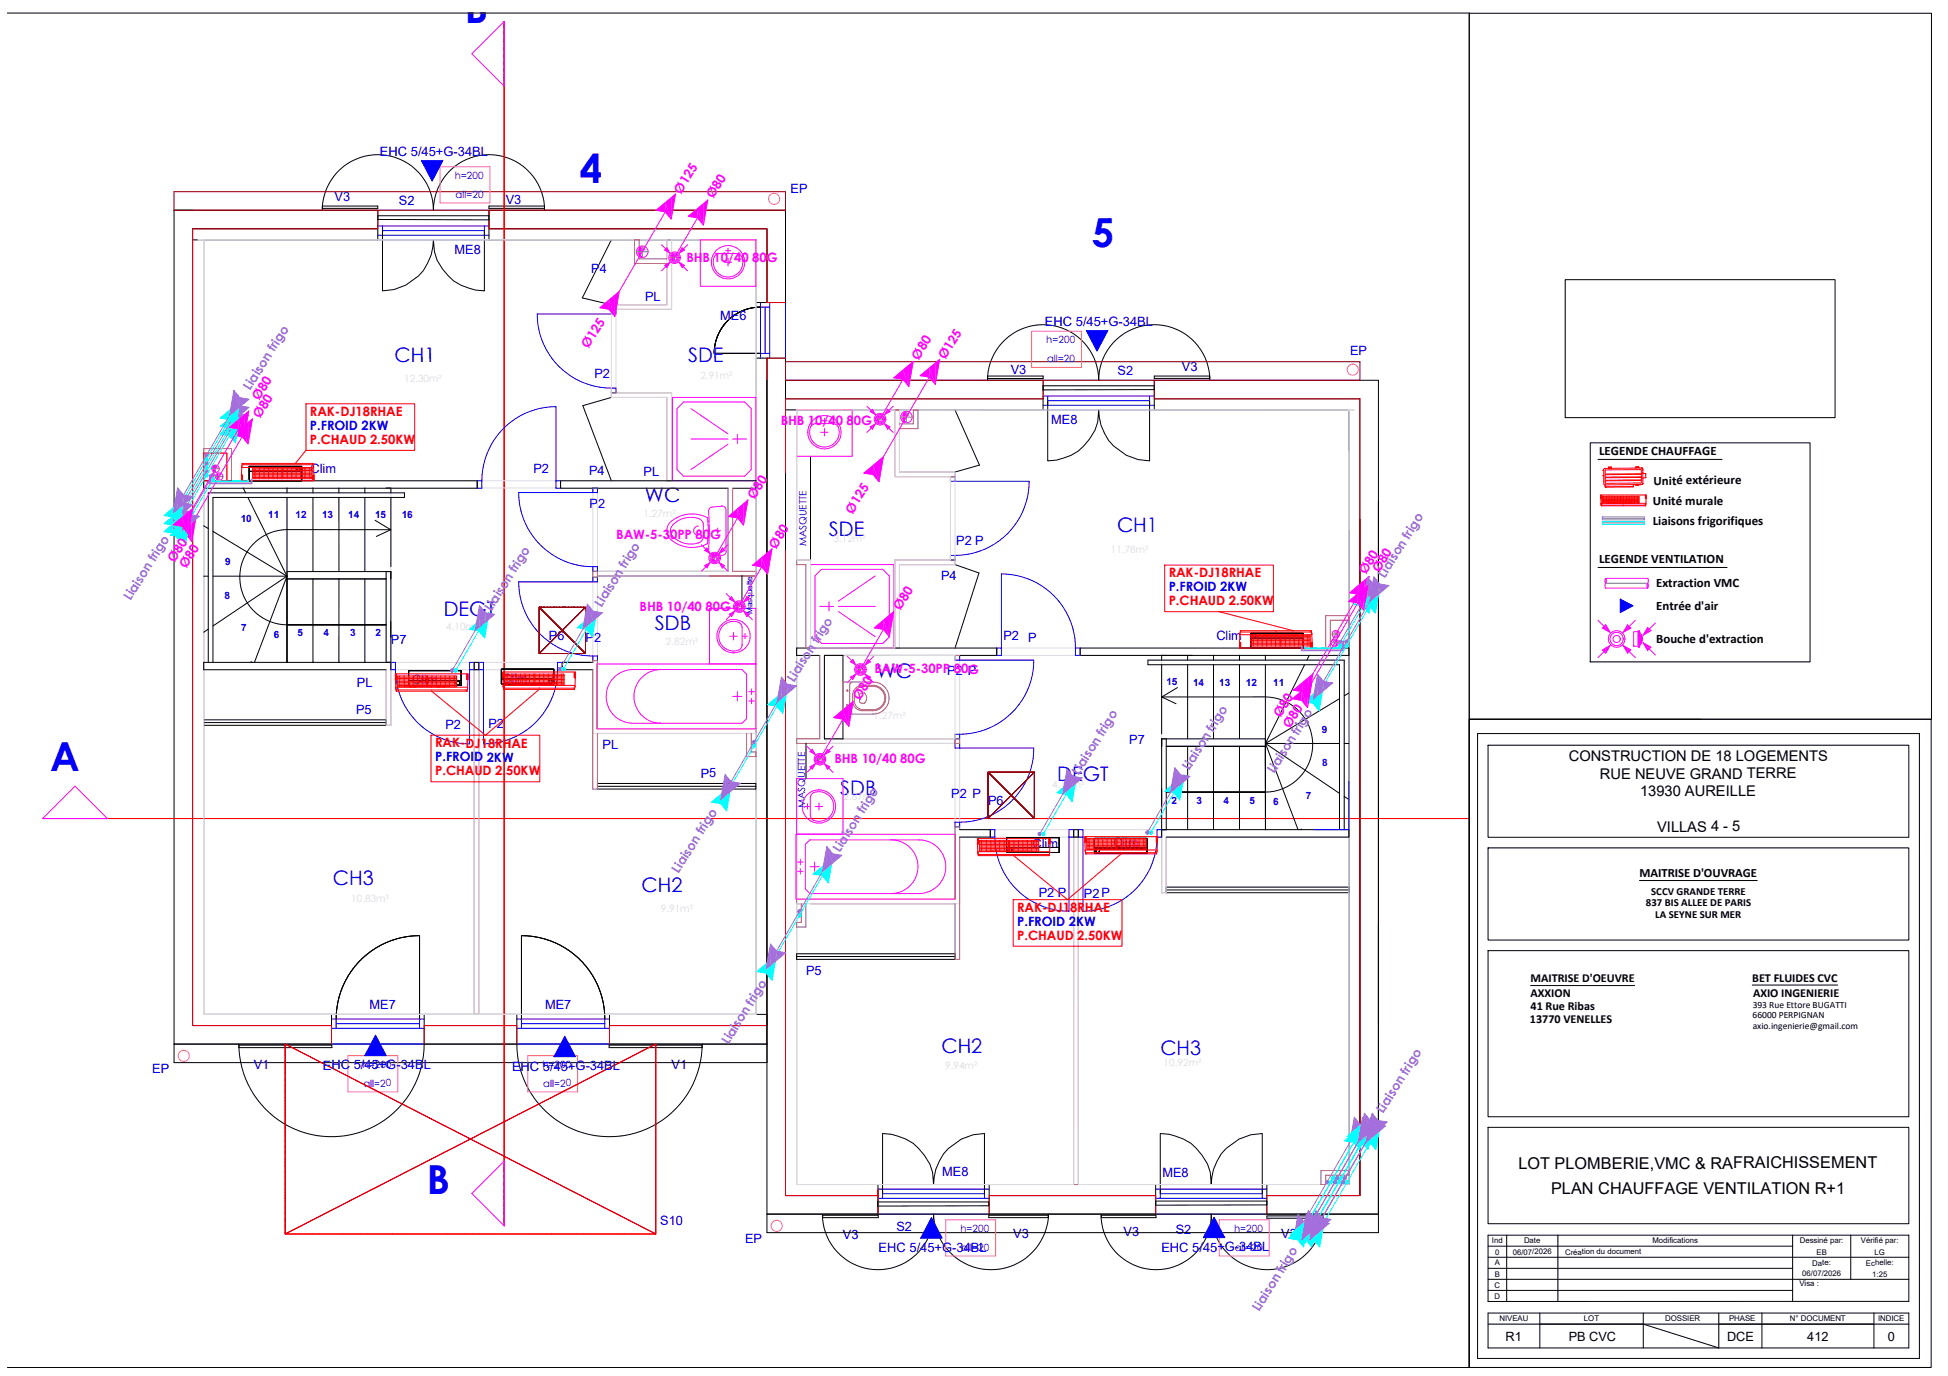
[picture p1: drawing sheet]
<svg xmlns="http://www.w3.org/2000/svg" width="841mm" height="594mm" viewBox="0 0 841 594" stroke-linecap="round" stroke-linejoin="round" font-family="sans-serif">
<defs><g id="words">
<g font-size="17.3" fill="#00f">
<text x="200.6" y="9.8">B</text>
<text x="250.3" y="79">4</text>
<text x="471.4" y="106.7">5</text>
<text x="21.7" y="333.1">A</text>
<text x="184.3" y="515.5">B</text>
</g>
<g font-size="8.6" fill="#00f">
<text x="170.3" y="156.4">CH1</text>
<text x="297.1" y="156.4">SDE</text>
<text x="278.5" y="216.8">WC</text>
<text x="357.8" y="231.4">SDE</text>
<text x="482.3" y="229.8">CH1</text>
<text x="191.6" y="266">DEG</text>
<text x="210.1" y="265.9">T</text>
<text x="282.7" y="271.9">SDB</text>
<text x="378.5" y="292.7">WC</text>
<text x="456.4" y="337.2">D</text>
<text x="462.9" y="337.2">EGT</text>
<text x="362.7" y="343.2">SDB</text>
<text x="143.8" y="382.2">CH3</text>
<text x="277" y="385.2">CH2</text>
<text x="406.4" y="454.6">CH2</text>
<text x="501" y="455.5">CH3</text>
</g>
<g font-size="7">
<text x="655.5" y="504.6">LOT PLOMBERIE,VMC &amp; RAFRAICHISSEMENT</text>
<text x="669.7" y="515.6">PLAN CHAUFFAGE VENTILATION R+1</text>
</g>
<g font-size="6.3">
<text x="677.3" y="328.6">CONSTRUCTION DE 18 LOGEMENTS</text>
<text x="690.8" y="336.2">RUE NEUVE GRAND TERRE</text>
<text x="708.1" y="343.8">13930 AUREILLE</text>
<text x="715.4" y="359">VILLAS 4 - 5</text>
</g>
<g font-size="5.6" fill="#00f">
<text x="164" y="67.5">EHC 5/45+G-34BL</text>
<text x="451.1" y="140.9">EHC 5/45+G-34BL</text>
<text x="133.8" y="185.6">P.FROID 2KW</text>
<text x="504.6" y="255.2">P.FROID 2KW</text>
<text x="187.9" y="328.7">P.FROID 2KW</text>
<text x="439.2" y="399.7">P.FROID 2</text>
<text x="464.6" y="399.8">KW</text>
<text x="139.4" y="461.8">EHC</text>
<text x="152.7" y="461.7">5/45+G-</text>
<text x="173" y="461.7">34BL</text>
<text x="221.1" y="462.3">EH</text>
<text x="228.8" y="462.2">C 5/45+G-34BL</text>
<text x="379.3" y="540.6">EHC 5/45+G-34BL</text>
<text x="501.4" y="540.4">EHC 5/45+G-34BL</text>
</g>
<g font-size="5.6" fill="#f0f">
<text x="294" y="84" transform="rotate(-58 294 84)">Ø125</text>
<text x="307.9" y="86" transform="rotate(-58 307.9 86)">Ø80</text>
<text x="296.3" y="113">BH</text>
<text x="303.3" y="113.1">B 10</text>
<text x="314.4" y="113.2">/40</text>
<text x="324.8" y="113.2">8</text>
<text x="327.9" y="113.3">0G</text>
<text x="254" y="150.8" transform="rotate(-58 254 150.8)">Ø125</text>
<text x="396.6" y="155.7" transform="rotate(-58 396.6 155.7)">Ø80</text>
<text x="408.1" y="155.4" transform="rotate(-58 408.1 155.4)">Ø125</text>
<text x="111.8" y="173.2" transform="rotate(-58 111.8 173.2)">Ø80</text>
<text x="112.2" y="180.9" transform="rotate(-58 112.2 180.9)">Ø80</text>
<text x="337.1" y="183.4">B</text>
<text x="340.3" y="183.5">H</text>
<text x="344" y="183.5">B 10/40</text>
<text x="365.5" y="183.7">8</text>
<text x="368.6" y="183.7">0G</text>
<text x="325.8" y="215.9" transform="rotate(-58 325.8 215.9)">Ø80</text>
<text x="368" y="222.2" transform="rotate(-58 368 222.2)">Ø125</text>
<text x="266.1" y="232.6">BAW-5-30PP 80G</text>
<text x="335" y="237.3" transform="rotate(-58 335 237.3)">Ø80</text>
<text x="75.3" y="243.1" transform="rotate(-58 75.3 243.1)">Ø80</text>
<text x="80.4" y="245.8" transform="rotate(-58 80.4 245.8)">Ø80</text>
<text x="589.6" y="248.4" transform="rotate(-58 589.6 248.4)">Ø80</text>
<text x="595.4" y="247.5" transform="rotate(-58 595.4 247.5)">Ø80</text>
<text x="276.1" y="263.7">BHB 10/40</text>
<text x="304.6" y="263.9">8</text>
<text x="307.7" y="263.9">0G</text>
<text x="388.7" y="264" transform="rotate(-58 388.7 264)">Ø80</text>
<text x="377.6" y="290.5">BAW-5-30PPP82</text>
<text x="414.9" y="290.8">0P</text>
<text x="418" y="290.8">G</text>
<text x="371.2" y="302.7" transform="rotate(-58 371.2 302.7)">Ø80</text>
<text x="552.8" y="309.9" transform="rotate(-58 552.8 309.9)">Ø80</text>
<text x="556.9" y="314.9" transform="rotate(-58 556.9 314.9)">Ø80</text>
<text x="360.3" y="329.3">BHB 10/40</text>
<text x="388.7" y="329.5">80G</text>
</g>
<g font-size="5.6" fill="#a56edd">
<text x="108" y="168.8" transform="rotate(-58 108 168.8)">Liaison frigo</text>
<text x="597.9" y="249.8" transform="rotate(-58 597.9 249.8)">Liaison frigo</text>
<text x="56.4" y="259.6" transform="rotate(-58 56.4 259.6)">Liaison frigo</text>
<text x="259.7" y="262.4" transform="rotate(-58 259.7 262.4)">Liaison frigo</text>
<text x="212.2" y="264.2" transform="rotate(-58 212.2 264.2)">Liaison frigo</text>
<text x="342.8" y="294.8" transform="rotate(-58 342.8 294.8)">Liaison frigo</text>
<text x="465.8" y="334.9" transform="rotate(-58 465.8 334.9)">Liaison frigo</text>
<text x="513.3" y="333.1" transform="rotate(-58 513.3 333.1)">Liaison frigo</text>
<text x="550.1" y="334.4" transform="rotate(-58 550.1 334.4)">Liaison frigo</text>
<text x="362.6" y="368.3" transform="rotate(-58 362.6 368.3)">Liaison frigo</text>
<text x="293" y="377.3" transform="rotate(-58 293 377.3)">Liaison frigo</text>
<text x="314.5" y="451.3" transform="rotate(-58 314.5 451.3)">Liaison frigo</text>
<text x="597.2" y="481.1" transform="rotate(-58 597.2 481.1)">Liaison frigo</text>
<text x="543.6" y="566.6" transform="rotate(-58 543.6 566.6)">Liaison frigo</text>
</g>
<g font-size="5.6" fill="#f00">
<text x="133.8" y="179.6">RAK-DJ18RHAE</text>
<text x="133.8" y="191.6">P.CHAUD 2.50KW</text>
<text x="504.6" y="249.3">RAK-DJ18RHAE</text>
<text x="504.6" y="261.3">P.CHAUD 2.50KW</text>
<text x="187.9" y="322.7">RAK-D</text>
<text x="204.9" y="322.8">J</text>
<text x="207.6" y="322.8">18RHAE</text>
<text x="187.9" y="334.7">P.CHA</text>
<text x="204.8" y="334.7">U</text>
<text x="208.4" y="334.7">D 2.50KW</text>
<text x="439.2" y="393.7">RAK-DJ18</text>
<text x="465.1" y="393.8">RHAE</text>
<text x="439.2" y="405.7">P.CHAUD</text>
<text x="465.1" y="405.8">2.50KW</text>
</g>
<g font-size="5.5" fill="#00f">
<text x="341.3" y="83.4">EP</text>
<text x="144.4" y="86.9">V3</text>
<text x="172.2" y="88.4">S2</text>
<text x="218.4" y="87.9">V3</text>
<text x="196.3" y="109.8">ME8</text>
<text x="255.3" y="117.7">P4</text>
<text x="278.5" y="130.1">PL</text>
<text x="310.9" y="138.4">ME6</text>
<text x="582.8" y="153.4">EP</text>
<text x="436.4" y="161.3">V3</text>
<text x="482.5" y="161.8">S2</text>
<text x="510.3" y="160.3">V3</text>
<text x="256.6" y="163.1">P2</text>
<text x="453.9" y="183.2">ME8</text>
<text x="134.1" y="204.3">Clim</text>
<text x="230.3" y="204.3">P2</text>
<text x="254.3" y="204.9">P4</text>
<text x="277.9" y="205.4">PL</text>
<text x="254.6" y="219.1">P</text>
<text x="258.2" y="219.1">2</text>
<text x="412.9" y="235.3">P2 P</text>
<text x="406.3" y="250.5">P4</text>
<text x="168.7" y="278">P7</text>
<text x="236.9" y="276.3">P6</text>
<text x="252.8" y="277.3">P</text>
<text x="256.5" y="277.3">2</text>
<text x="433.2" y="276.3">P2</text>
<text x="443.9" y="277.3">P</text>
<text x="525.1" y="276.4">Clim</text>
<text x="154.1" y="296.6">PL</text>
<text x="177.9" y="295.3">C</text>
<text x="181.9" y="295.3">l</text>
<text x="183.1" y="295.3">i</text>
<text x="184.4" y="295.3">m</text>
<text x="216.9" y="294.8">Cl</text>
<text x="222.1" y="294.8">i</text>
<text x="223.4" y="294.8">m</text>
<text x="153.8" y="308.4">P5</text>
<text x="192.3" y="314.6">P2</text>
<text x="210.9" y="314.3">P2</text>
<text x="260.2" y="323.4">PL</text>
<text x="487.5" y="321.3">P7</text>
<text x="302.5" y="335.7">P5</text>
<text x="410.7" y="344.5">P</text>
<text x="414.4" y="344.5">2 P</text>
<text x="426.6" y="347.5">P6</text>
<text x="480.6" y="365.6">C</text>
<text x="484.5" y="365.6">l</text>
<text x="485.8" y="365.6">i</text>
<text x="487" y="365.6">m</text>
<text x="445.8" y="366.2">C</text>
<text x="449.7" y="366.2">lim</text>
<text x="448.5" y="387.2">P2 P</text>
<text x="468" y="387.5">P2P</text>
<text x="348" y="420.8">P5</text>
<text x="159.6" y="435.7">ME7</text>
<text x="235.3" y="435.7">ME7</text>
<text x="109.6" y="461.6">V1</text>
<text x="289.9" y="461.6">V1</text>
<text x="65.7" y="463.4">EP</text>
<text x="406.8" y="507.7">ME8</text>
<text x="501.9" y="508">ME8</text>
<text x="285.1" y="528.7">S10</text>
<text x="387" y="531.3">S2</text>
<text x="485.1" y="533.6">V3</text>
<text x="507.6" y="532.8">S2</text>
<text x="321.7" y="536.8">EP</text>
<text x="363.9" y="535">V3</text>
<text x="437.5" y="534.3">V3</text>
<text x="553.1" y="534.3">V3</text>
</g>
<g font-size="5.5">
<text x="690.4" y="196.4">LEGENDE CHAUFFAGE</text>
<text x="713.9" y="209.2">Unité extérieure</text>
<text x="713.6" y="217.9">Unité murale</text>
<text x="713.6" y="226.7">Liaisons frigorifiques</text>
<text x="690.4" y="243.1">LEGENDE VENTILATION</text>
<text x="715" y="253.6">Extraction VMC</text>
<text x="715" y="263.5">Entrée d'air</text>
<text x="715" y="277.8">Bouche d'extraction</text>
<text x="707.8" y="378.7">MAITRISE D'OUVRAGE</text>
<text x="650" y="579.1">R1</text>
<text x="677.3" y="578.8">PB CVC</text>
<text x="745.6" y="578.8">DCE</text>
<text x="780.3" y="578.8">412</text>
<text x="815" y="578.8">0</text>
</g>
<g font-size="5.2">
<text x="660.8" y="424.1">MAITRISE D'OEUVRE</text>
<text x="756.5" y="423.9">BET FLUIDES CVC</text>
<text x="660.8" y="430.5">AXXION</text>
<text x="756.8" y="430.5">AXIO INGENIERIE</text>
<text x="660.8" y="436.1">41 Rue Ribas</text>
<text x="660.5" y="441.6">13770 VENELLES</text>
</g>
<g font-size="4.7">
<text x="712.9" y="386.3">SCCV GRANDE TERRE</text>
<text x="710.6" y="391.3">837 BIS ALLEE DE PARIS</text>
<text x="714.6" y="396.3">LA SEYNE SUR MER</text>
</g>
<g font-size="4.3" fill="#00f">
<text x="196.3" y="77.2">h=200</text>
<text x="196.7" y="85.3">all=20</text>
<text x="451.7" y="148.2">h=200</text>
<text x="452.1" y="156.4">all=20</text>
<text x="103.9" y="225.5">10</text>
<text x="115.8" y="223.8">11</text>
<text x="127.6" y="223.8">12</text>
<text x="139" y="223.8">13</text>
<text x="150.4" y="223.8">14</text>
<text x="161.9" y="223.7">15</text>
<text x="173.4" y="223.8">16</text>
<text x="348.1" y="235.9" transform="rotate(-90 348.1 235.9)">MASQUETTE</text>
<text x="97.2" y="244.1">9</text>
<text x="97" y="258.5">8</text>
<text x="104.1" y="272.6">7</text>
<text x="118.3" y="275.4">6</text>
<text x="128.5" y="274.7">5</text>
<text x="139.7" y="274.7">4</text>
<text x="151.2" y="274.8">3</text>
<text x="162.1" y="274.7">2</text>
<text x="503.6" y="295.9">15</text>
<text x="515.1" y="296">14</text>
<text x="526.4" y="296">13</text>
<text x="537.9" y="296">12</text>
<text x="549.7" y="296">11</text>
<text x="561.6" y="297.7">10</text>
<text x="570.6" y="316.3">9</text>
<text x="570.9" y="330.7">8</text>
<text x="505.8" y="346.9">2</text>
<text x="516.6" y="347">3</text>
<text x="528.2" y="346.9">4</text>
<text x="539.4" y="346.9">5</text>
<text x="549.6" y="347.6">6</text>
<text x="563.8" y="344.9">7</text>
<text x="347.6" y="348.9" transform="rotate(-90 347.6 348.9)">MASQUETTE</text>
<text x="156.5" y="461">h=200</text>
<text x="234.2" y="461">h=200</text>
<text x="156.9" y="469.1">all=20</text>
<text x="234.5" y="469.1">all=20</text>
<text x="414.7" y="531.8">h=200</text>
<text x="532.8" y="531.8">h=200</text>
<text x="415" y="540">all=20</text>
<text x="533.1" y="540">all=20</text>
</g>
<g font-size="4.3" fill="#dcdcdc">
<text x="277.8" y="223.1">1.27m²</text>
<text x="359.8" y="233.9">3.12m²</text>
<text x="192.6" y="272">4.10m²</text>
<text x="377.1" y="310.4">1.27m²</text>
<text x="454.3" y="340.2">4.10m²</text>
<text x="364.2" y="345.6">2.87m²</text>
</g>
<g font-size="4.1">
<text x="756.7" y="435.2">393 Rue Ettore BUGATTI</text>
<text x="756.7" y="439.6">66000 PERPIGNAN</text>
<text x="756.7" y="444.3">axio.ingenierie@gmail.com</text>
</g>
<text font-size="3.6" fill="#00f" x="324.8" y="265.1" transform="rotate(-90 324.8 265.1)">Masquette</text>
<g font-size="3.4">
<text x="644.1" y="536.8">Ind</text>
<text x="658" y="536.8">Date</text>
<text x="713.4" y="536.8">Modifications</text>
<text x="777" y="536.8">Dessiné par:</text>
<text x="803.4" y="536.8">Vérifié par:</text>
<text x="782.4" y="546.4">Date:</text>
<text x="805.6" y="546.4">Echelle:</text>
<text x="776.9" y="555.3">Visa :</text>
<text x="647.4" y="570.5">NIVEAU</text>
<text x="683.9" y="570.5">LOT</text>
<text x="718.9" y="570.5">DOSSIER</text>
<text x="746.5" y="570.5">PHASE</text>
<text x="772.8" y="570.5">N° DOCUMENT</text>
<text x="810.9" y="570.5">INDICE</text>
</g>
<g font-size="3.3">
<text x="645.5" y="541.6">0</text>
<text x="653.2" y="541.6">06/07/2026</text>
<text x="675.7" y="541.6">Création du document</text>
<text x="784.3" y="541.6">EB</text>
<text x="809.3" y="541.6">LG</text>
<text x="645.4" y="551.2">B</text>
<text x="645.4" y="546.4">A</text>
<text x="778.1" y="551">06/07/2026</text>
<text x="808.3" y="551.2">1:25</text>
<text x="645.3" y="555.9">C</text>
<text x="645.3" y="560.7">D</text>
</g>
</g></defs>
<g fill="none" stroke="#000" stroke-width=".43">
<path d="M139.1 90.8a24 24 0 0 1 24-24 24 24 0 0 1 24 24 24 24 0 0 1 24-24 24 24 0 0 1 24 24M139.2 89h23.9v1h-24zM163.1 98.8l-80-.1v344.1h60M163.1 94.8l48 .1M163.1 93.1h48M165.1 99.6v26a21.8 21.8 0 0 0 22-22 21.7 21.7 0 0 0 15.3 20.8l2.9 .8 3.8 .4v-26M211.1 90.8h128v39.8h-12.8v-27h-115.2zM211.1 98.8h120v31.8M211.1 89h24v1h-24zM83.1 103.6h80v-12.8h-88v368h256M87.9 103.6v334.4h55.2v12.8M263.9 103.6l-12.5 25 12.5 3"/>
<path d="M312.8 139.9v.1M312.9 139.9l-.1 .1M312.9 139.8v.1M313 139.7l-.1 .1M313.1 139.6l-.1 .1M313.1 139.5v.1M313.2 139.5l-.1 .2M313.6 139.1l-.1 .1M313.7 139h-.1M313.8 138.9l-.5 .5M313.8 138.8v.1M313.9 138.7h.1"/>
<path d="M313.9 138.7l-.1 .2M314.1 138.5v.1M314.2 138.4v.1M314.3 138.3v.1M314.5 138.2l-.1 .1M314.5 138.1v.1M314.6 138v.1M314.7 138l-.7 .6M314.7 137.9v.1M314.9 137.8v.1M314.9 137.9h-.2M315 137.6v.1"/>
<path d="M315.2 137.5l-.1 .1M315.4 137.3l-.4 .4M315.4 137.3h.1M315.5 137.3h.1M315.6 137.2l-.1 .1M315.6 137.1v.1M315.7 137v.1M315.7 137.1l-.1 .1M315.8 137h.1M315.9 136.9v.1M316 136.9l-.1 .1M316.1 136.8l-.1 .1"/>
<path d="M316.1 136.8h.1M316.2 136.7l-.1 .1M316.3 136.7h-.1M316.4 136.6l-.1 .1M316.4 136.5v.1M316.5 136.5h-.1M316.6 136.4l-.1 .1M316.7 136.3v.1M316.8 136.2l-.1 .1M317 136v.1M317.1 136v.1M317.2 136l-.4 .3"/>
<path d="M317.2 135.9v.1M317.4 135.9h.1M317.4 135.9h-.2M317.5 135.7v.1M317.5 135.8h-.1M317.7 135.7h.1M317.7 135.7l-.1 .1M317.8 135.6h.1M317.9 135.5l-.1 .1M318 135.5l-.1 .1M318 135.4v.1M318 135.4h.2"/>
<path d="M318.2 135.3v.1M318.3 135.2v.1M318.4 135.2v.1M318.5 135.1v.1M318.5 135.2l-.3 .2M318.6 135.1h.1M318.7 135.1h.1M318.8 135h.1M319 134.9h.1M319 134.9l-.5 .3M319.1 134.8h.1M319.3 134.7l-.3 .2"/>
<path d="M319.4 134.7h.1M319.5 134.6v.1M319.7 134.5v.1M319.8 134.5h.1M319.9 134.4v.1M320 134.4h.1M320.2 134.3v.1M320.2 134.3h.1M320.3 134.3l-.9 .4M320.4 134.2l-.1 .1M320.5 134.2l-.1 .1M320.5 134.2h.1"/>
<path d="M320.7 134.1h.1M320.7 134.1l-.2 .1M320.9 134l-.1 .1M321 134l-.3 .1M321 134h.1M321.1 133.9v.1M321.2 133.9h.1M321.3 133.9l-.2 .1M321.4 133.8h.1M321.6 133.7l-.2 .1M321.8 133.7h-.1M321.9 133.6v.1"/>
<path d="M322.1 133.6l-.5 .1M322.1 133.6h.1M322.2 133.6h.1M322.5 133.4v.1M322.6 133.4h.1M322.8 133.3v.1M323 133.3h.1M323.2 133.2v.1M323.3 133.2h.1M323.5 133.2h.1M323.5 133.2l-1.3 .4M323.6 133.2h.1"/>
<path d="M323.7 133.1l-.1 .1M323.9 133.1h.1M324.1 133l-.3 .1M324.1 133h.1M324.2 133h.1M324.3 133h.1M324.4 132.9v.1M324.6 132.9l-.3 .1M324.7 132.9h.1M324.8 132.9h.1M324.9 132.9h.1M325 132.9h.1"/>
<path d="M325.2 132.8v.1M325.2 132.9h-.2M325.4 132.8v.1M325.5 132.8l-.3 .1M325.6 132.8h.1M325.7 132.7v.1M325.8 132.8h.1M325.9 132.7v.1M326.1 132.7l-.1 .1M326.2 132.7h.1M326.3 132.7h.2M326.5 132.6v.1"/>
<path d="M326.5 132.7h.1M326.6 132.6v.1M326.7 132.6v.1M326.9 132.6h.1M326.9 132.6l-.2 .1M327 132.6h.1M327.1 132.6h.1M327.2 132.6h.1M327.4 132.6h.1M327.5 132.6h.1M327.6 132.6h.1M327.7 132.6h.1"/>
<path d="M327.8 132.6h.1M328 132.6h.1M328.2 132.6h.1M328.3 132.6h-1.4M308.3 152.5l20 .1M308.4 150.8v1.6M308.4 152.5v.1M308.5 150v.2M308.6 149.2l-.2 1.6M308.7 152.5v.1M308.7 148.6l-.1 .6M308.8 148.2v.3"/>
<path d="M308.8 152.5v.1M308.9 152.5v.1M309 147.2l-.1 .9M309 152.5v.1M309.1 152.5v.1M309.2 147l-.2 .4M309.2 146.8l-.1 .4M309.2 152.5v.1M309.3 152.5v.1M309.4 146.2l-.2 .7M309.4 146.2l-.1 .4M309.5 152.5v.1"/>
<path d="M309.5 145.9v.1M309.6 152.5v.1M309.7 145.3l-.2 .8M309.8 152.5v.1M309.8 145.1v.1M309.8 145.2l-.2 .3M309.9 144.8l-.1 .2M310 152.5v.1M310 144.5v.3M310.1 144.3l-.1 .2M310.1 152.5v.1M310.2 144l-.4 1.1"/>
<path d="M310.2 152.5v.1M310.3 143.9v.1M310.3 152.5v.1M310.4 152.5v.1M310.4 143.8l-.2 .3M310.5 143.6l-.1 .2M310.5 143.6l-.1 .1M310.5 152.5v.1M310.6 152.5v.1M310.7 143.1l-.1 .3 .1-.2M310.8 143.1h-.1M310.8 152.5v.1"/>
<path d="M310.9 142.8l-.1 .2M310.9 152.5v.1M311 142.6l-.1 .2M311.1 152.5v.1M311.1 142.4l-.1 .2M311.2 142.3l-.4 .8M311.3 152.5v.1M311.4 141.9v.1M311.4 152.5v.1M311.5 141.8l-.2 .3M311.5 141.7v.1M311.7 152.5v.1"/>
<path d="M311.7 141.5l-.2 .3M311.7 141.4v.1M311.8 152.5v.1M311.9 141.2l-.2 .3M311.9 141.2l-.1 .1M311.9 152.5v.1M312 141.1h-.1M312 152.5v.1M312 141v.1M312.1 140.9l-.1 .1M312.2 140.8l-.1 .1M312.2 152.5v.1"/>
<path d="M312.2 140.8v.1M312.2 140.7v.1M312.4 152.5v.1M312.5 140.5l-.3 .2M312.5 152.5v.1M312.5 140.4v.1M312.5 140.3v.1M312.6 140.2l-.1 .1M312.6 152.5v.1M312.8 152.5v.1M312.8 140l-.2 .3M313 152.5v.1"/>
<path d="M313.1 152.5v.1M313.2 152.5v.1M313.3 152.5v.1M313.4 152.5v.1M313.5 152.5v.1M313.7 152.5v.1M313.8 152.5v.1M313.9 152.5v.1M314.1 152.5v.1M314.2 152.5v.1M314.3 152.5v.1M314.5 152.5v.1"/>
<path d="M314.6 152.5v.1M314.7 152.5v.1M314.8 152.5v.1M315 152.5v.1M315.1 152.5v.1M315.2 152.5v.1M315.3 152.5v.1M315.4 152.5v.1M315.5 152.5v.1M315.6 152.5v.1M315.8 152.5v.1M315.9 152.5v.1"/>
<path d="M316 152.5v.1M316.1 152.5v.1M316.3 152.5v.1M316.5 152.5v.1M316.7 152.5v.1M316.8 152.5v.1M316.9 152.5v.1M317.1 152.5v.1M317.2 152.5v.1M317.3 152.5v.1M317.5 152.5v.1M317.6 152.5v.1"/>
<path d="M317.7 152.5v.1M317.8 152.5v.1M318 152.5v.1M318.1 152.5v.1M318.2 152.5v.1M318.3 152.5v.1M318.4 152.5v.1M318.5 152.5v.1M318.6 152.5v.1M318.8 152.5v.1M318.9 152.5v.1M319 152.5v.1"/>
<path d="M319.1 152.5v.1M319.3 152.5v.1M319.4 152.5v.1M319.5 152.5v.1M319.6 152.5v.1M319.7 152.5v.1M319.8 152.5v.1M319.9 152.5v.1M320.1 152.5v.1M320.3 152.5v.1M320.5 152.5v.1M320.6 152.5v.1"/>
<path d="M320.8 152.5v.1M321 152.5v.1M321.1 152.5v.1M321.2 152.5v.1M321.3 152.5v.1M321.4 152.5v.1M321.6 152.5v.1M321.8 152.5v.1M321.9 152.5v.1M322 152.5v.1M322.2 152.5v.1M322.3 152.5v.1"/>
<path d="M322.4 152.5v.1M322.5 152.5v.1M322.6 152.5v.1M322.7 152.5v.1M322.9 152.5v.1M323 152.5v.1M323.1 152.5v.1M323.3 152.5v.1M323.5 152.5v.1M323.6 152.5v.1M323.7 152.5v.1M323.8 152.5v.1"/>
<path d="M323.9 152.5v.1M324 152.5v.1M324.2 152.5v.1M324.4 152.5v.1M324.6 152.5v.1M324.7 152.5v.1M324.8 152.5v.1M324.9 152.5v.1M325.2 152.5v.1M325.3 152.5v.1M325.4 152.5v.1M325.5 152.5v.1"/>
<path d="M325.6 152.5v.1M325.7 152.5v.1M325.9 152.5v.1M326 152.5v.1M326.1 152.5v.1M326.3 152.5v.1M326.5 152.5v.1M326.6 152.5v.1M326.7 152.5v.1M326.8 152.5v.1M326.9 152.5v.1M327 152.5v.1"/>
<path d="M327.2 152.5v.1M327.3 152.5v.1M327.4 152.5v.1M327.6 152.5v.1M327.7 152.5v.1M327.8 152.5v.1M328 152.5v.1M328.1 152.5v.1M328.2 152.5v.1M331.1 154.6v377.6h264v-368h-96.8v12.8h84v334.4h-35.4v12.8M263.9 171.6l-12.3 3.5 12.3 32.5M339.1 164.2h111.2v12.8h-111.2"/>
<path d="M339.1 172.2h111.2M343.9 177v334.4h35.2v12.8M412.3 177l10.6 23.8-10.6 3M426.3 164.2a24 24 0 0 1 24-24 24 24 0 0 1 24 24 24 24 0 0 1 24-24 24 24 0 0 1 24 24M426.4 162.4h23.9l.1 1h-24zM450.3 166.6h48M452.3 173v26a21.7 21.7 0 0 0 22-22 21.8 21.8 0 0 0 22 22v-26M498.3 172.2h88.8v344h-40.2M498.3 162.4h24v1h-24zM498.3 168.2l-48 .1M349.9 197v82.8M87.9 207.6h118.1v3.2h-118.1"/>
<path d="M105 210.7l1 2.1M107 214.8l16.9 34M107.6 201.4h22.7v6.3h-22.7zM107.6 203.5h22.7M107.7 201.3v.1M107.7 203.5h.1M107.7 207.7h.1M107.8 201.3v.1M107.8 203.5h.1M107.8 207.7h.1M107.9 201.3v.1M107.9 203.5h.1"/>
<path d="M107.9 207.7h.1M108 201.3v.1M108 203.5h.1M108 207.7h.1M108.1 201.3v.1M108.1 203.5h.1M108.1 207.7h.1M108.3 201.3v.1M108.3 203.5h.1M108.3 207.7h.1M108.4 201.3v.1M108.4 203.5h.1"/>
<path d="M108.4 207.7h.1M108.5 201.3v.1M108.5 203.5h.1M108.5 207.7h.1M108.7 201.3v.1M108.7 203.5h.1M108.7 207.7h.1M108.8 201.3v.1M108.8 203.5h.1M108.8 207.7h.1M108.9 201.3v.1M108.9 203.5h.1"/>
<path d="M108.9 207.7h.1M109 201.3v.1M109 203.5h.1M109 207.7h.1M109.1 201.3v.1M109.1 203.5h.1M109.1 207.7h.1M109.3 201.3v.1M109.3 203.5h.1M109.3 207.7h.1M109.4 201.3v.1M109.4 203.5h.1"/>
<path d="M109.4 207.7h.1M109.6 201.3v.1M109.6 203.5h.1M109.6 207.7h.1M109.7 201.3v.1M109.7 203.5h.1M109.7 207.7h.1M109.8 201.3v.1M109.8 203.5h.1M109.8 207.7h.1M109.9 201.3v.1M109.9 203.5h.1"/>
<path d="M109.9 207.7h.1M110 201.3v.1M110 203.5h.1M110 207.7h.1M110.1 201.3v.1M110.1 203.5h.1M110.1 207.7h.1M110.2 201.3v.1M110.2 203.5h.1M110.2 207.7h.1M110.4 201.3v.1M110.4 203.5h.1"/>
<path d="M110.4 207.7h.1M110.6 201.3v.1M110.6 203.5h.1M110.6 207.7h.1M110.7 201.3v.1M110.7 203.5h.1M110.7 207.7h.1M110.9 201.3v.1M110.9 203.5h.1M110.9 207.7h.1M111.1 201.3v.1M111.1 203.5h.1"/>
<path d="M111.1 207.7h.1M111.3 201.3v.1M111.3 203.5h.1M111.3 207.7h.1M111.4 201.3v.1M111.4 203.5h.1M111.4 207.7h.1M111.5 201.3v.1M111.5 203.5h.1M111.5 207.7h.1M111.7 201.3v.1M111.7 203.5h.1"/>
<path d="M111.7 207.7h.1M111.9 201.3v.1M111.9 203.5h.1M111.9 207.7h.1M112.1 201.3v.1M112.1 203.5h.1M112.1 207.7h.1M112.2 201.3v.1M112.2 203.5h.1M112.2 207.7h.1M112.3 201.3v.1M112.3 203.5h.1"/>
<path d="M112.3 207.7h.1M112.4 201.3v.1M112.4 203.5h.1M112.4 207.7h.1M112.6 201.3v.1M112.6 203.5h.1M112.6 207.7h.1M112.7 201.3v.1M112.7 203.5h.1M112.7 207.7h.1M112.8 201.3v.1M112.8 203.5h.1"/>
<path d="M112.8 207.7h.1M112.9 201.3v.1M112.9 203.5h.1M112.9 207.7h.1M113 201.3v.1M113 203.5h.1M113 207.7h.1M113.1 201.3v.1M113.1 203.5h.1M113.1 207.7h.1M113.2 201.3v.1M113.2 203.5h.1"/>
<path d="M113.2 207.7h.1M113.4 201.3v.1M113.4 203.5h.1M113.4 207.7h.1M113.5 201.3v.1M113.5 203.5h.1M113.5 207.7h.1M113.6 201.3v.1M113.6 203.5h.1M113.6 207.7h.1M113.7 201.3v.1M113.7 203.5h.1"/>
<path d="M113.7 207.7h.1M113.9 201.3v.1M113.9 203.5h.1M113.9 207.7h.1M114 201.3v.1M114 203.5h.1M114 207.7h.1M114.1 201.3v.1M114.1 203.5h.1M114.1 207.7h.1M114.2 201.3v.1M114.2 203.5h.1"/>
<path d="M114.2 207.7h.1M114.3 201.3v.1M114.3 203.5h.1M114.3 207.7h.1M114.4 201.3v.1M114.4 203.5h.1M114.4 207.7h.1M114.5 201.3v.1M114.5 203.5h.1M114.5 207.7h.1M114.7 201.3v.1M114.7 203.5h.1"/>
<path d="M114.7 207.7h.1M114.8 201.3v.1M114.8 203.5h.1M114.8 207.7h.1M114.9 201.3v.1M114.9 203.5h.1M114.9 207.7h.1M115.1 201.3v.1M115.1 203.5h.1M115.1 207.7h.1M115.2 201.3v.1M115.2 203.5h.1"/>
<path d="M115.2 207.7h.1M115.4 201.3v.1M115.4 203.5h.1M115.4 207.7h.1M115.6 201.3v.1M115.6 203.5h.1M115.6 207.7h.1M115.7 201.3v.1M115.7 203.5h.1M115.7 207.7h.1M115.8 201.3v.1M115.8 203.5h.1"/>
<path d="M115.8 207.7h.1M116 201.3v.1M116 203.5h.1M116 207.7h.1M116.2 201.3v.1M116.2 203.5h.1M116.2 207.7h.1M116.4 201.3v.1M116.4 203.5h.1M116.4 207.7h.1M116.5 201.3v.1M116.5 203.5h.1"/>
<path d="M116.5 207.7h.1M116.6 201.3v.1M116.6 203.5h.1M116.6 207.7h.1M116.8 201.3v.1M116.8 203.5h.1M116.8 207.7h.1M116.9 201.3v.1M116.9 203.5h.1M116.9 207.7h.1M117 201.3v.1M117 203.5h.1"/>
<path d="M117 207.7h.1M117.1 201.3v.1M117.1 203.5h.1M117.1 207.7h.1M117.2 201.3v.1M117.2 203.5h.1M117.2 207.7h.1M117.3 201.3v.1M117.3 203.5h.1M117.3 207.7h.1M117.5 201.3v.1M117.5 203.5h.1"/>
<path d="M117.5 207.7h.1M117.6 201.3v.1M117.6 203.5h.1M117.6 207.7h.1M117.7 201.3v.1M117.7 203.5h.1M117.7 207.7h.1M117.9 201.3v.1M117.9 203.5h.1M117.9 207.7h.1M118.1 201.3v.1M118.1 203.5h.1"/>
<path d="M118.1 207.7h.1M118.2 201.3v.1M118.2 203.5h.1M118.2 207.7h.1M118.3 201.3v.1M118.3 203.5h.1M118.3 207.7h.1M118.4 201.3v.1M118.4 203.5h.1M118.4 207.7h.1M118.5 201.3v.1M118.5 203.5h.1"/>
<path d="M118.5 207.7h.1M118.6 201.3v.1M118.6 203.5h.1M118.6 207.7h.1M118.8 201.3v.1M118.8 203.5h.1M118.8 207.7h.1M119 201.3v.1M119 203.5h.1M119 207.7h.1M119.2 201.3v.1M119.2 203.5h.1"/>
<path d="M119.2 207.7h.1M119.3 201.3v.1M119.3 203.5h.1M119.3 207.7h.1M119.4 201.3v.1M119.4 203.5h.1M119.4 207.7h.1M119.5 201.3v.1M119.5 203.5h.1M119.5 207.7h.1M119.8 201.3v.1M119.8 203.5h.1"/>
<path d="M119.8 207.7h.1M119.9 201.3v.1M119.9 203.5h.1M119.9 207.7h.1M120 201.3v.1M120 203.5h.1M120 207.7h.1M120.1 201.3v.1M120.1 203.5h.1M120.1 207.7h.1M120.3 201.3v.1M120.3 203.5h.1"/>
<path d="M120.3 207.7h.1M120.5 201.3v.1M120.5 203.5h.1M120.5 207.7h.1M120.6 201.3v.1M120.6 203.5h.1M120.6 207.7h.1M120.7 201.3v.1M120.7 203.5h.1M120.7 207.7h.1M120.9 201.3v.1M120.9 203.5h.1"/>
<path d="M120.9 207.7h.1M121.1 201.3v.1M121.1 203.5h.1M121.1 207.7h.1M121.2 201.3v.1M121.2 203.5h.1M121.2 207.7h.1M121.3 201.3v.1M121.3 203.5h.1M121.3 207.7h.1M121.4 201.3v.1M121.4 203.5h.1"/>
<path d="M121.4 207.7h.1M121.5 201.3v.1M121.5 203.5h.1M121.5 207.7h.1M121.6 201.3v.1M121.6 203.5h.1M121.6 207.7h.1M121.8 201.3v.1M121.8 203.5h.1M121.8 207.7h.1M121.9 201.3v.1M121.9 203.5h.1"/>
<path d="M121.9 207.7h.1M122 201.3v.1M122 203.5h.1M122 207.7h.1M122.2 201.3v.1M122.2 203.5h.1M122.2 207.7h.1M122.3 201.3v.1M122.3 203.5h.1M122.3 207.7h.1M122.4 201.3v.1M122.4 203.5h.1"/>
<path d="M122.4 207.7h.1M122.6 201.3v.1M122.6 203.5h.1M122.6 207.7h.1M122.7 201.3v.1M122.7 203.5h.1M122.7 207.7h.1M122.8 201.3v.1M122.8 203.5h.1M122.8 207.7h.1M122.9 201.3v.1M122.9 203.5h.1"/>
<path d="M122.9 207.7h.1M123.1 201.3v.1M123.1 203.5h.1M123.1 207.7h.1M123.3 201.3v.1M123.3 203.5h.1M123.3 207.7h.1M123.5 201.3v.1M123.5 203.5h.1M123.5 207.7h.1M123.6 201.3v.1M123.6 203.5h.1"/>
<path d="M123.6 207.7h.1M123.7 201.3v.1M123.7 203.5h.1M123.7 207.7h.1M123.9 201.3v.1M123.9 203.5h.1M123.9 207.7h.1M123.9 210.7v2.1M123.9 214.8v71.2M124 201.3v.1M124 203.5h.1M124 207.7h.1"/>
<path d="M124.1 201.3v.1M124.1 203.5h.1M124.1 207.7h.1M124.2 201.3v.1M124.2 203.5h.1M124.2 207.7h.1M124.3 201.3v.1M124.3 203.5h.1M124.3 207.7h.1M124.4 201.3v.1M124.4 203.5h.1M124.4 207.7h.1"/>
<path d="M124.6 201.3v.1M124.6 203.5h.1M124.6 207.7h.1M124.8 201.3v.1M124.8 203.5h.1M124.8 207.7h.1M124.9 201.3v.1M124.9 203.5h.1M124.9 207.7h.1M125 201.3v.1M125 203.5h.1M125 207.7h.1"/>
<path d="M125.1 201.3v.1M125.1 203.5h.1M125.1 207.7h.1M125.2 201.3v.1M125.2 203.5h.1M125.2 207.7h.1M125.3 201.3v.1M125.3 203.5h.1M125.3 207.7h.1M125.4 201.3v.1M125.4 203.5h.1M125.4 207.7h.1"/>
<path d="M125.6 201.3v.1M125.6 203.5h.1M125.6 207.7h.1M125.7 201.3v.1M125.7 203.5h.1M125.7 207.7h.1M125.8 201.3v.1M125.8 203.5h.1M125.8 207.7h.1M125.9 201.3v.1M125.9 203.5h.1M125.9 207.7h.1"/>
<path d="M126.1 201.3v.1M126.1 203.5h.1M126.1 207.7h.1M126.2 201.3v.1M126.2 203.5h.1M126.2 207.7h.1M126.3 201.3v.1M126.3 203.5h.1M126.3 207.7h.1M126.4 201.3v.1M126.4 203.5h.1M126.4 207.7h.1"/>
<path d="M126.5 201.3v.1M126.5 203.5h.1M126.5 207.7h.1M126.6 201.3v.1M126.6 203.5h.1M126.6 207.7h.1M126.7 201.3v.1M126.7 203.5h.1M126.7 207.7h.1M126.9 201.3v.1M126.9 203.5h.1M126.9 207.7h.1"/>
<path d="M127 201.3v.1M127 203.5h.1M127 207.7h.1M127.1 201.3v.1M127.1 203.5h.1M127.1 207.7h.1M127.3 201.3v.1M127.3 203.5h.1M127.3 207.7h.1M127.4 201.3v.1M127.4 203.5h.1M127.4 207.7h.1"/>
<path d="M127.6 201.3v.1M127.6 203.5h.1M127.6 207.7h.1M127.8 201.3v.1M127.8 203.5h.1M127.8 207.7h.1M127.9 201.3v.1M127.9 203.5h.1M127.9 207.7h.1M128 201.3v.1M128 203.5h.1M128 207.7h.1"/>
<path d="M128.1 202.2v.4M128.1 202.6v.1M128.2 201.9l-.1 .5M128.2 202.8l.4 .3M128.2 201.3v.1M128.2 203.5h.1M128.2 207.7h.1M128.2 201.9h.1M128.4 201.3v.1M128.4 203.5h.1M128.4 207.7h.1M128.4 201.6l-.2 .3"/>
<path d="M128.5 201.6h.1M128.6 201.3v.1M128.6 203.1h.1M128.6 203.5h.1M128.6 207.7h.1M128.6 203.1v.1M128.6 203.2h.3M128.7 201.6h-.1M128.7 201.3v.1M128.7 203.1v.1M128.7 203.5h.1M128.7 207.7h.1"/>
<path d="M128.8 201.6h-.1M128.9 201.6h.1M128.9 203.1v.1M128.9 201.3v.1M128.9 203.5h.1M128.9 207.7h.1M129 201.6h.1M129 203.1v.1M129.1 201.6h.1M129.1 201.6l.2 .2M129.1 201.3v.1M129.1 203.1h.1"/>
<path d="M129.1 203.5h.1M129.1 207.7h.1M129.1 203.1l-.1 .1M129.2 201.6v.1M129.2 203h.1M129.2 201.3v.1M129.2 203.5h.1M129.2 207.7h.1M129.3 201.3v.1M129.3 203.5h.1M129.3 207.7h.1M129.3 201.7v.1"/>
<path d="M129.3 203h.1M129.4 201.3v.1M129.4 201.8h.1M129.4 203.5h.1M129.4 207.7h.1M129.5 202.8l-.1 .1M129.5 201.3v.1M129.5 201.9v.2M129.5 203.5h.1M129.5 207.7h.1M129.5 202.6l-.2 .4M129.6 202.1v.4"/>
<path d="M129.7 201.3v.1M129.7 203.5h.1M129.7 207.7h.1M129.8 201.3v.1M129.8 203.5h.1M129.8 207.7h.1M129.9 201.3v.1M129.9 203.5h.1M129.9 207.7h.1M130 201.3v.1M130 203.5h.1M130 207.7h.1"/>
<path d="M130.1 201.3v.1M130.1 203.5h.1M130.1 207.7h.1M135.1 210.7v2.1M135.1 214.8v32M146.3 210.7v2.1M146.3 214.8v32M157.5 210.7v2.1M157.5 214.8v32M166.7 210.7h2v2.1M168.7 214.8v29.9M316.3 210.8h10"/>
<path d="M326.3 207.6h-84.3v3.2h72.3M87.9 227l2 1.2M91.9 229.4l32 19.4M161.9 224.6l6.8 4.1M168.7 228.7l-6.2 2.9M168.7 228.7h-44.8a20.6 20.6 0 0 0-20.4 20.5 20.6 20.6 0 0 0 20.4 20.6h42.8M87.9 248.8h2M91.9 248.8h32M123.9 246.8h44.8v42.4M123.9 248.8l-14 37.2M123.9 248.8l-32 21.5M123.9 250h42.8"/>
<path d="M135.1 250v36M146.3 250v35.8M157.5 250v36M166.7 246.8v39.2M306.3 248.7h20M320.3 248.5v14M412.3 243.8l10.4 3.6-10.4 32.4M89.9 271.6l-2 1.4M124.2 269.7v.1M124.5 269.7v.1M124.9 269.7v.1M125.2 269.7v.1"/>
<path d="M125.7 269.7v.1M125.9 269.7v.1M126.4 269.7v.1M126.7 269.7v.1M127.2 269.7v.1M127.5 269.7v.1M127.9 269.7v.1M128.2 269.7v.1M128.7 269.7v.1M128.9 269.7v.1M129.5 269.7v.1M129.7 269.7v.1"/>
<path d="M130.2 269.7v.1M130.4 269.7v.1M130.9 269.7v.1M131.2 269.7v.1M131.7 269.7v.1M132 269.7v.1M132.5 269.7v.1M132.7 269.7v.1M133.2 269.7v.1M133.4 269.7v.1M133.9 269.7v.1M134.2 269.7v.1"/>
<path d="M134.7 269.7v.1M135 269.7v.1M135.4 269.7v.1M135.7 269.7v.1M136.2 269.7v.1M136.4 269.7v.1M136.9 269.7v.1M137.2 269.7v.1M137.7 269.7v.1M138 269.7v.1M138.4 269.7v.1M138.7 269.7v.1"/>
<path d="M139.2 269.7v.1M139.4 269.7v.1M140 269.7v.1M140.2 269.7v.1M140.7 269.7v.1M140.9 269.7v.1M141.4 269.7v.1M141.7 269.7v.1M142.2 269.7v.1M142.5 269.7v.1M143 269.7v.1M143.2 269.7v.1"/>
<path d="M143.7 269.7v.1M143.9 269.7v.1M144.4 269.7v.1M144.7 269.7v.1M145.2 269.7v.1M145.5 269.7v.1M146 269.7v.1M146.2 269.7v.1M146.7 269.7v.1M146.9 269.7v.1M147.4 269.7v.1M147.7 269.7v.1"/>
<path d="M148.2 269.7v.1M148.5 269.7v.1M148.9 269.7v.1M149.2 269.7v.1M149.7 269.7v.1M149.9 269.7v.1M150.5 269.7v.1M150.7 269.7v.1M151.2 269.7v.1M151.4 269.7v.1M151.9 269.7v.1M152.2 269.7v.1"/>
<path d="M152.7 269.7v.1M152.9 269.7v.1M153.5 269.7v.1M153.7 269.7v.1M154.2 269.7v.1M154.4 269.7v.1M154.9 269.7v.1M155.2 269.7v.1M155.7 269.7v.1M156 269.7v.1M156.5 269.7v.1M156.7 269.7v.1"/>
<path d="M157.2 269.7v.1M157.9 269.7v.1M158.2 269.7v.1M158.7 269.7v.1M159 269.7v.1M159.4 269.7v.1M159.7 269.7v.1M160.2 269.7v.1M160.4 269.7v.1M160.9 269.7v.1M161.2 269.7v.1M161.7 269.7v.1"/>
<path d="M161.9 269.7v.1M162.4 269.7v.1M162.7 269.7v.1M163.2 269.7v.1M163.4 269.7v.1M164 269.7v.1M164.2 269.7v.1M164.7 269.7v.1M164.9 269.7v.1M165.4 269.7v.1M165.7 269.7v.1M166.2 269.7v.1"/>
<path d="M166.5 269.7v.1M343.9 279.8h86.4v3.2h-74.4v36h8v-36M540 279.8v-6.4h22.7v6.4M540 275.6h22.7M540.1 273.4h.1M540.1 275.5v.1M540.1 279.8h.1M540.2 273.4h.1M540.2 275.5v.1M540.2 279.8h.1M540.3 273.4h.1M540.3 275.5v.1"/>
<path d="M540.3 279.8h.1M540.4 273.4h.1M540.4 275.5v.1M540.4 279.8h.1M540.5 273.4h.1M540.5 275.5v.1M540.5 279.8h.1M540.6 273.4h.1M540.6 275.5v.1M540.6 279.8h.1M540.6 274.5l.7 .7M540.7 274.1v.6"/>
<path d="M540.8 273.4h.1M540.8 274l-.2 .3M540.8 275.5v.1M540.8 279.8h.1M540.8 274.9l.1 .1M540.9 273.4h.1M540.9 275.5v.1M540.9 279.8h.1M540.9 273.8h.1M541 273.7l-.1 .1M541 273.7h.1M541.1 273.4h.1"/>
<path d="M541.1 275.5v.1M541.1 279.8h.1M541.1 275.1h.1M541.1 275.1v.1M541.2 273.6v.1M541.2 273.7h-.1M541.3 273.4h.1M541.3 273.6v.1M541.3 275.2h.1M541.3 275.5v.1M541.3 279.8h.1M541.3 273.7h.3"/>
<path d="M541.4 275.2h.1M541.4 273.6v.1M541.4 273.4h.1M541.4 275.5v.1M541.4 279.8h.1M541.5 273.4h.1M541.5 275.2h.1M541.5 275.5v.1M541.5 279.8h.1M541.6 273.6v.1M541.6 273.7h.1M541.7 273.4h.1"/>
<path d="M541.7 275.1l-.2 .1M541.7 275.5v.1M541.7 279.8h.1M541.7 273.7h.1M541.8 273.7l.1 .1M541.8 273.7h.1M541.8 273.4h.1M541.8 275.1h.1M541.8 275.5v.1M541.8 279.8h.1M541.8 275.1h-.1M541.9 273.4h.1"/>
<path d="M541.9 273.8l.1 .1M541.9 275.5v.1M541.9 279.8h.1M542 273.9l.2 .8M542 273.4h.1M542 275.5v.1M542 279.8h.1M542.1 274.8l-.2 .3M542.2 274.2v.1M542.2 273.4h.1M542.2 275.5v.1M542.2 279.8h.1"/>
<path d="M542.4 273.4h.1M542.4 275.5v.1M542.4 279.8h.1M542.5 273.4h.1M542.5 275.5v.1M542.5 279.8h.1M542.6 273.4h.1M542.6 275.5v.1M542.6 279.8h.1M542.8 273.4h.1M542.8 275.5v.1M542.8 279.8h.1"/>
<path d="M543 273.4h.1M543 275.5v.1M543 279.8h.1M543.1 273.4h.1M543.1 275.5v.1M543.1 279.8h.1M543.2 273.4h.1M543.2 275.5v.1M543.2 279.8h.1M543.3 273.4h.1M543.3 275.5v.1M543.3 279.8h.1"/>
<path d="M543.5 273.4h.1M543.5 275.5v.1M543.5 279.8h.1M543.7 273.4h.1M543.7 275.5v.1M543.7 279.8h.1M543.8 273.4h.1M543.8 275.5v.1M543.8 279.8h.1M543.9 273.4h.1M543.9 275.5v.1M543.9 279.8h.1"/>
<path d="M544.1 273.4h.1M544.1 275.5v.1M544.1 279.8h.1M544.2 273.4h.1M544.2 275.5v.1M544.2 279.8h.1M544.3 273.4h.1M544.3 275.5v.1M544.3 279.8h.1M544.4 273.4h.1M544.4 275.5v.1M544.4 279.8h.1"/>
<path d="M544.5 273.4h.1M544.5 275.5v.1M544.5 279.8h.1M544.6 273.4h.1M544.6 275.5v.1M544.6 279.8h.1M544.7 273.4h.1M544.7 275.5v.1M544.7 279.8h.1M544.8 273.4h.1M544.8 275.5v.1M544.8 279.8h.1"/>
<path d="M545 273.4h.1M545 275.5v.1M545 279.8h.1M545.1 273.4h.1M545.1 275.5v.1M545.1 279.8h.1M545.2 273.4h.1M545.2 275.5v.1M545.2 279.8h.1M545.3 273.4h.1M545.3 275.5v.1M545.3 279.8h.1"/>
<path d="M545.4 273.4h.1M545.4 275.5v.1M545.4 279.8h.1M545.5 273.4h.1M545.5 275.5v.1M545.5 279.8h.1M545.6 273.4h.1M545.6 275.5v.1M545.6 279.8h.1M545.8 273.4h.1M545.8 275.5v.1M545.8 279.8h.1"/>
<path d="M545.9 273.4h.1M545.9 275.5v.1M545.9 279.8h.1M546 273.4h.1M546 275.5v.1M546 279.8h.1M546.1 273.4h.1M546.1 275.5v.1M546.1 279.8h.1M546.3 273.4h.1M546.3 275.5v.1M546.3 279.8h.1"/>
<path d="M546.5 273.4h.1M546.5 275.5v.1M546.5 279.8h.1M546.6 273.4h.1M546.6 275.5v.1M546.6 279.8h.1M546.7 273.4h.1M546.7 275.5v.1M546.7 279.8h.1M546.8 273.4h.1M546.8 275.5v.1M546.8 279.8h.1"/>
<path d="M546.9 273.4h.1M546.9 275.5v.1M546.9 279.8h.1M547.1 273.4h.1M547.1 275.5v.1M547.1 279.8h.1M547.3 273.4h.1M547.3 275.5v.1M547.3 279.8h.1M547.5 273.4h.1M547.5 275.5v.1M547.5 279.8h.1"/>
<path d="M547.6 273.4h.1M547.6 275.5v.1M547.6 279.8h.1M547.8 273.4h.1M547.8 275.5v.1M547.8 279.8h.1M548 273.4h.1M548 275.5v.1M548 279.8h.1M548.1 273.4h.1M548.1 275.5v.1M548.1 279.8h.1"/>
<path d="M548.2 273.4h.1M548.2 275.5v.1M548.2 279.8h.1M548.3 273.4h.1M548.3 275.5v.1M548.3 279.8h.1M548.4 273.4h.1M548.4 275.5v.1M548.4 279.8h.1M548.5 273.4h.1M548.5 275.5v.1M548.5 279.8h.1"/>
<path d="M548.6 273.4h.1M548.6 275.5v.1M548.6 279.8h.1M548.8 273.4h.1M548.8 275.5v.1M548.8 279.8h.1M548.9 273.4h.1M548.9 275.5v.1M548.9 279.8h.1M549 273.4h.1M549 275.5v.1M549 279.8h.1"/>
<path d="M549.1 273.4h.1M549.1 275.5v.1M549.1 279.8h.1M549.3 273.4h.1M549.3 275.5v.1M549.3 279.8h.1M549.4 273.4h.1M549.4 275.5v.1M549.4 279.8h.1M549.5 273.4h.1M549.5 275.5v.1M549.5 279.8h.1"/>
<path d="M549.6 273.4h.1M549.6 275.5v.1M549.6 279.8h.1M549.7 273.4h.1M549.7 275.5v.1M549.7 279.8h.1M549.8 273.4h.1M549.8 275.5v.1M549.8 279.8h.1M549.9 273.4h.1M549.9 275.5v.1M549.9 279.8h.1"/>
<path d="M550.1 273.4h.1M550.1 275.5v.1M550.1 279.8h.1M550.2 273.4h.1M550.2 275.5v.1M550.2 279.8h.1M550.3 273.4h.1M550.3 275.5v.1M550.3 279.8h.1M550.5 273.4h.1M550.5 275.5v.1M550.5 279.8h.1"/>
<path d="M550.6 273.4h.1M550.6 275.5v.1M550.6 279.8h.1M550.8 273.4h.1M550.8 275.5v.1M550.8 279.8h.1M551 273.4h.1M551 275.5v.1M551 279.8h.1M551.1 273.4h.1M551.1 275.5v.1M551.1 279.8h.1"/>
<path d="M551.2 273.4h.1M551.2 275.5v.1M551.2 279.8h.1M551.4 273.4h.1M551.4 275.5v.1M551.4 279.8h.1M551.6 273.4h.1M551.6 275.5v.1M551.6 279.8h.1M551.8 273.4h.1M551.8 275.5v.1M551.8 279.8h.1"/>
<path d="M551.9 273.4h.1M551.9 275.5v.1M551.9 279.8h.1M552.2 273.4h.1M552.2 275.5v.1M552.2 279.8h.1M552.3 273.4h.1M552.3 275.5v.1M552.3 279.8h.1M552.4 273.4h.1M552.4 275.5v.1M552.4 279.8h.1"/>
<path d="M552.5 273.4h.1M552.5 275.5v.1M552.5 279.8h.1M552.6 273.4h.1M552.6 275.5v.1M552.6 279.8h.1M552.7 273.4h.1M552.7 275.5v.1M552.7 279.8h.1M552.9 273.4h.1M552.9 275.5v.1M552.9 279.8h.1"/>
<path d="M553 273.4h.1M553 275.5v.1M553 279.8h.1M553.1 273.4h.1M553.1 275.5v.1M553.1 279.8h.1M553.3 273.4h.1M553.3 275.5v.1M553.3 279.8h.1M553.5 273.4h.1M553.5 275.5v.1M553.5 279.8h.1"/>
<path d="M553.6 273.4h.1M553.6 275.5v.1M553.6 279.8h.1M553.7 273.4h.1M553.7 275.5v.1M553.7 279.8h.1M553.8 273.4h.1M553.8 275.5v.1M553.8 279.8h.1M553.9 273.4h.1M553.9 275.5v.1M553.9 279.8h.1"/>
<path d="M554 273.4h.1M554 275.5v.1M554 279.8h.1M554.2 273.4h.1M554.2 275.5v.1M554.2 279.8h.1M554.3 273.4h.1M554.3 275.5v.1M554.3 279.8h.1M554.4 273.4h.1M554.4 275.5v.1M554.4 279.8h.1"/>
<path d="M554.6 273.4h.1M554.6 275.5v.1M554.6 279.8h.1M554.7 273.4h.1M554.7 275.5v.1M554.7 279.8h.1M554.8 273.4h.1M554.8 275.5v.1M554.8 279.8h.1M554.9 273.4h.1M554.9 275.5v.1M554.9 279.8h.1"/>
<path d="M555.2 273.4h.1M555.2 275.5v.1M555.2 279.8h.1M555.3 273.4h.1M555.3 275.5v.1M555.3 279.8h.1M555.5 273.4h.1M555.5 275.5v.1M555.5 279.8h.1M555.7 273.4h.1M555.7 275.5v.1M555.7 279.8h.1"/>
<path d="M555.9 273.4h.1M555.9 275.5v.1M555.9 279.8h.1M556 273.4h.1M556 275.5v.1M556 279.8h.1M556.1 273.4h.1M556.1 275.5v.1M556.1 279.8h.1M556.3 273.4h.1M556.3 275.5v.1M556.3 279.8h.1"/>
<path d="M556.5 273.4h.1M556.5 275.5v.1M556.5 279.8h.1M556.6 273.4h.1M556.6 275.5v.1M556.6 279.8h.1M556.7 273.4h.1M556.7 275.5v.1M556.7 279.8h.1M556.8 273.4h.1M556.8 275.5v.1M556.8 279.8h.1"/>
<path d="M556.9 273.4h.1M556.9 275.5v.1M556.9 279.8h.1M557 273.4h.1M557 275.5v.1M557 279.8h.1M557.2 273.4h.1M557.2 275.5v.1M557.2 279.8h.1M557.3 273.4h.1M557.3 275.5v.1M557.3 279.8h.1"/>
<path d="M557.4 273.4h.1M557.4 275.5v.1M557.4 279.8h.1M557.6 273.4h.1M557.6 275.5v.1M557.6 279.8h.1M557.7 273.4h.1M557.7 275.5v.1M557.7 279.8h.1M557.8 273.4h.1M557.8 275.5v.1M557.8 279.8h.1"/>
<path d="M558 273.4h.1M558 275.5v.1M558 279.8h.1M558.1 273.4h.1M558.1 275.5v.1M558.1 279.8h.1M558.2 273.4h.1M558.2 275.5v.1M558.2 279.8h.1M558.3 273.4h.1M558.3 275.5v.1M558.3 279.8h.1"/>
<path d="M558.5 273.4h.1M558.5 275.5v.1M558.5 279.8h.1M558.6 273.4h.1M558.6 275.5v.1M558.6 279.8h.1M558.7 273.4h.1M558.7 275.5v.1M558.7 279.8h.1M558.8 273.4h.1M558.8 275.5v.1M558.8 279.8h.1"/>
<path d="M558.9 273.4h.1M558.9 275.5v.1M558.9 279.8h.1M559 273.4h.1M559 275.5v.1M559 279.8h.1M559.1 273.4h.1M559.1 275.5v.1M559.1 279.8h.1M559.3 273.4h.1M559.3 275.5v.1M559.3 279.8h.1"/>
<path d="M559.4 273.4h.1M559.4 275.5v.1M559.4 279.8h.1M559.5 273.4h.1M559.5 275.5v.1M559.5 279.8h.1M559.6 273.4h.1M559.6 275.5v.1M559.6 279.8h.1M559.8 273.4h.1M559.8 275.5v.1M559.8 279.8h.1"/>
<path d="M560 273.4h.1M560 275.5v.1M560 279.8h.1M560.2 273.4h.1M560.2 275.5v.1M560.2 279.8h.1M560.3 273.4h.1M560.3 275.5v.1M560.3 279.8h.1M560.4 273.4h.1M560.4 275.5v.1M560.4 279.8h.1"/>
<path d="M560.5 273.4h.1M560.5 275.5v.1M560.5 279.8h.1M560.6 273.4h.1M560.6 275.5v.1M560.6 279.8h.1M560.7 273.4h.1M560.7 275.5v.1M560.7 279.8h.1M560.8 273.4h.1M560.8 275.5v.1M560.8 279.8h.1"/>
<path d="M561 273.4h.1M561 275.5v.1M561 279.8h.1M561.1 273.4h.1M561.1 275.5v.1M561.1 279.8h.1M561.2 273.4h.1M561.2 275.5v.1M561.2 279.8h.1M561.3 273.4h.1M561.3 275.5v.1M561.3 279.8h.1"/>
<path d="M561.5 273.4h.1M561.5 275.5v.1M561.5 279.8h.1M561.6 273.4h.1M561.6 275.5v.1M561.6 279.8h.1M561.7 273.4h.1M561.7 275.5v.1M561.7 279.8h.1M561.8 273.4h.1M561.8 275.5v.1M561.8 279.8h.1"/>
<path d="M561.9 273.4h.1M561.9 275.5v.1M561.9 279.8h.1M562.1 273.4h.1M562.1 275.5v.1M562.1 279.8h.1M562.3 273.4h.1M562.3 275.5v.1M562.3 279.8h.1M562.4 273.4h.1M562.4 275.5v.1M562.4 279.8h.1"/>
<path d="M562.5 273.4h.1M562.5 275.5v.1M562.5 279.8h.1M568.3 279.8h-102v3.2h116M570.3 279.8h12M87.9 286h80.8M87.9 289.2h78.8M89.9 286v-73.2h84.7v2h-82.7v71.2M108.2 285.8l.8 .2M176.4 289.6h22.7v6.4h-22.7zM176.4 293.8h22.7M176.6 289.5v.1"/>
<path d="M176.6 293.8h.1M176.6 295.9v.1M176.7 289.5v.1M176.7 293.8h.1M176.7 295.9v.1M176.8 289.5v.1M176.8 293.8h.1M176.8 295.9v.1M177 289.5v.1M177 293.8h.1M177 295.9v.1M177.2 289.5v.1"/>
<path d="M177.2 293.8h.1M177.2 295.9v.1M177.3 289.5v.1M177.3 293.8h.1M177.3 295.9v.1M177.5 289.5v.1M177.5 293.8h.1M177.5 295.9v.1M177.7 289.5v.1M177.7 293.8h.1M177.7 295.9v.1M177.9 289.5v.1"/>
<path d="M177.9 293.8h.1M177.9 295.9v.1M178 289.5v.1M178 293.8h.1M178 295.9v.1M178.1 289.5v.1M178.1 293.8h.1M178.1 295.9v.1M178.3 289.5v.1M178.3 293.8h.1M178.3 295.9v.1M178.5 289.5v.1"/>
<path d="M178.5 293.8h.1M178.5 295.9v.1M178.6 289.5v.1M178.6 293.8h.1M178.6 295.9v.1M178.7 289.5v.1M178.7 293.8h.1M178.7 295.9v.1M178.8 289.5v.1M178.8 293.8h.1M178.8 295.9v.1M179 289.5v.1"/>
<path d="M179 293.8h.1M179 295.9v.1M179.2 289.5v.1M179.2 293.8h.1M179.2 295.9v.1M179.3 289.5v.1M179.3 293.8h.1M179.3 295.9v.1M179.4 289.5v.1M179.4 293.8h.1M179.4 295.9v.1M179.6 289.5v.1"/>
<path d="M179.6 293.8h.1M179.6 295.9v.1M179.7 289.5v.1M179.7 293.8h.1M179.7 295.9v.1M179.8 289.5v.1M179.8 293.8h.1M179.8 295.9v.1M180 289.5v.1M180 293.8h.1M180 295.9v.1M180.1 289.5v.1"/>
<path d="M180.1 293.8h.1M180.1 295.9v.1M180.2 289.5v.1M180.2 293.8h.1M180.2 295.9v.1M180.3 289.5v.1M180.3 293.8h.1M180.3 295.9v.1M180.5 289.5v.1M180.5 293.8h.1M180.5 295.9v.1M180.6 289.5v.1"/>
<path d="M180.6 293.8h.1M180.6 295.9v.1M180.7 289.5v.1M180.7 293.8h.1M180.7 295.9v.1M180.8 289.5v.1M180.8 293.8h.1M180.8 295.9v.1M180.9 289.5v.1M180.9 293.8h.1M180.9 295.9v.1M181 289.5v.1"/>
<path d="M181 293.8h.1M181 295.9v.1M181.1 289.5v.1M181.1 293.8h.1M181.1 295.9v.1M181.3 289.5v.1M181.3 293.8h.1M181.3 295.9v.1M181.4 289.5v.1M181.4 293.8h.1M181.4 295.9v.1M181.5 289.5v.1"/>
<path d="M181.5 293.8h.1M181.5 295.9v.1M181.7 289.5v.1M181.7 293.8h.1M181.7 295.9v.1M181.8 289.5v.1M181.8 293.8h.1M181.8 295.9v.1M182 289.5v.1M182 293.8h.1M182 295.9v.1M182.2 289.5v.1"/>
<path d="M182.2 293.8h.1M182.2 295.9v.1M182.3 289.5v.1M182.3 293.8h.1M182.3 295.9v.1M182.4 289.5v.1M182.4 293.8h.1M182.4 295.9v.1M182.6 289.5v.1M182.6 293.8h.1M182.6 295.9v.1M182.8 289.5v.1"/>
<path d="M182.8 293.8h.1M182.8 295.9v.1M183 289.5v.1M183 293.8h.1M183 295.9v.1M183.1 289.5v.1M183.1 293.8h.1M183.1 295.9v.1M183.3 289.5v.1M183.3 293.8h.1M183.3 295.9v.1M183.5 289.5v.1"/>
<path d="M183.5 293.8h.1M183.5 295.9v.1M183.6 289.5v.1M183.6 293.8h.1M183.6 295.9v.1M183.7 289.5v.1M183.7 293.8h.1M183.7 295.9v.1M183.8 289.5v.1M183.8 293.8h.1M183.8 295.9v.1M183.9 289.5v.1"/>
<path d="M183.9 293.8h.1M183.9 295.9v.1M184.1 289.5v.1M184.1 293.8h.1M184.1 295.9v.1M184.3 289.5v.1M184.3 293.8h.1M184.3 295.9v.1M184.4 289.5v.1M184.4 293.8h.1M184.4 295.9v.1M184.5 289.5v.1"/>
<path d="M184.5 293.8h.1M184.5 295.9v.1M184.7 289.5v.1M184.7 293.8h.1M184.7 295.9v.1M184.8 289.5v.1M184.8 293.8h.1M184.8 295.9v.1M184.9 289.5v.1M184.9 293.8h.1M184.9 295.9v.1M185 289.5v.1"/>
<path d="M185 293.8h.1M185 295.9v.1M185.1 289.5v.1M185.1 293.8h.1M185.1 295.9v.1M185.2 289.5v.1M185.2 293.8h.1M185.2 295.9v.1M185.4 289.5v.1M185.4 293.8h.1M185.4 295.9v.1M185.5 289.5v.1"/>
<path d="M185.5 293.8h.1M185.5 295.9v.1M185.6 289.5v.1M185.6 293.8h.1M185.6 295.9v.1M185.8 289.5v.1M185.8 293.8h.1M185.8 295.9v.1M186 289.5v.1M186 293.8h.1M186 295.9v.1M186.1 289.5v.1"/>
<path d="M186.1 293.8h.1M186.1 295.9v.1M186.3 289.5v.1M186.3 293.8h.1M186.3 295.9v.1M186.5 289.5v.1M186.5 293.8h.1M186.5 295.9v.1M186.7 289.5v.1M186.7 293.8h.1M186.7 295.9v.1M186.9 289.5v.1"/>
<path d="M186.9 293.8h.1M186.9 295.9v.1M187.1 289.5v.1M187.1 293.8h.1M187.1 295.9v.1M187.2 289.5v.1M187.2 293.8h.1M187.2 295.9v.1M187.3 289.5v.1M187.3 293.8h.1M187.3 295.9v.1M187.5 289.5v.1"/>
<path d="M187.5 293.8h.1M187.5 295.9v.1M187.7 289.5v.1M187.7 293.8h.1M187.7 295.9v.1M187.8 289.5v.1M187.8 293.8h.1M187.8 295.9v.1M187.9 289.5v.1M187.9 293.8h.1M187.9 295.9v.1M188 289.5v.1"/>
<path d="M188 293.8h.1M188 295.9v.1M188.1 289.5v.1M188.1 293.8h.1M188.1 295.9v.1M188.2 289.5v.1M188.2 293.8h.1M188.2 295.9v.1M188.4 289.5v.1M188.4 293.8h.1M188.4 295.9v.1M188.5 289.5v.1"/>
<path d="M188.5 293.8h.1M188.5 295.9v.1M188.6 289.5v.1M188.6 293.8h.1M188.6 295.9v.1M188.8 289.5v.1M188.8 293.8h.1M188.8 295.9v.1M189 289.5v.1M189 293.8h.1M189 295.9v.1M189.1 289.5v.1"/>
<path d="M189.1 293.8h.1M189.1 295.9v.1M189.2 289.5v.1M189.2 293.8h.1M189.2 295.9v.1M189.3 289.5v.1M189.3 293.8h.1M189.3 295.9v.1M189.4 289.5v.1M189.4 293.8h.1M189.4 295.9v.1M189.5 289.5v.1"/>
<path d="M189.5 293.8h.1M189.5 295.9v.1M189.7 289.5v.1M189.7 293.8h.1M189.7 295.9v.1M189.9 289.5v.1M189.9 293.8h.1M189.9 295.9v.1M190.1 289.5v.1M190.1 293.8h.1M190.1 295.9v.1M190.2 289.5v.1"/>
<path d="M190.2 293.8h.1M190.2 295.9v.1M190.3 289.5v.1M190.3 293.8h.1M190.3 295.9v.1M190.5 289.5v.1M190.5 293.8h.1M190.5 295.9v.1M190.6 289.5v.1M190.6 293.8h.1M190.6 295.9v.1M190.7 289.5v.1"/>
<path d="M190.7 293.8h.1M190.7 295.9v.1M190.8 289.5v.1M190.8 293.8h.1M190.8 295.9v.1M191 289.5v.1M191 293.8h.1M191 295.9v.1M191.2 289.5v.1M191.2 293.8h.1M191.2 295.9v.1M191.4 289.5v.1"/>
<path d="M191.4 293.8h.1M191.4 295.9v.1M191.5 289.5v.1M191.5 293.8h.1M191.5 295.9v.1M191.6 289.5v.1M191.6 293.8h.1M191.6 295.9v.1M191.8 289.5v.1M191.8 293.8h.1M191.8 295.9v.1M191.9 289.5v.1"/>
<path d="M191.9 293.8h.1M191.9 295.9v.1M192 289.5v.1M192 293.8h.1M192 295.9v.1M192.1 289.5v.1M192.1 293.8h.1M192.1 295.9v.1M192.2 289.5v.1M192.2 293.8h.1M192.2 295.9v.1M192.3 289.5v.1"/>
<path d="M192.3 293.8h.1M192.3 295.9v.1M192.4 289.5v.1M192.4 293.8h.1M192.4 295.9v.1M192.5 289.5v.1M192.5 293.8h.1M192.5 295.9v.1M192.7 289.5v.1M192.7 293.8h.1M192.7 295.9v.1M192.8 289.5v.1"/>
<path d="M192.8 293.8h.1M192.8 295.9v.1M192.9 289.5v.1M192.9 293.8h.1M192.9 295.9v.1M193 289.5v.1M193 293.8h.1M193 295.9v.1M193.1 289.5v.1M193.1 293.8h.1M193.1 295.9v.1M193.3 289.5v.1"/>
<path d="M193.3 293.8h.1M193.3 295.9v.1M193.5 289.5v.1M193.5 293.8h.1M193.5 295.9v.1M193.6 289.5v.1M193.6 293.8h.1M193.6 295.9v.1M193.7 289.5v.1M193.7 293.8h.1M193.7 295.9v.1M193.8 289.5v.1"/>
<path d="M193.8 293.8h.1M193.8 295.9v.1M194 289.5v.1M194 293.8h.1M194 295.9v.1M194.2 289.5v.1M194.2 293.8h.1M194.2 295.9v.1M194.3 289.5v.1M194.3 293.8h.1M194.3 295.9v.1M194.4 289.5v.1"/>
<path d="M194.4 293.8h.1M194.4 295.9v.1M194.6 289.5v.1M194.6 293.8h.1M194.6 295.9v.1M194.8 289.5v.1M194.8 293.8h.1M194.8 295.9v.1M194.9 289.5v.1M194.9 293.8h.1M194.9 295.9v.1M195 289.5v.1"/>
<path d="M195 293.8h.1M195 295.9v.1M195.2 289.5v.1M195.2 293.8h.1M195.2 295.9v.1M195.3 289.5v.1M195.3 293.8h.1M195.3 295.9v.1M195.5 289.5v.1M195.5 293.8h.1M195.5 295.9v.1M195.7 289.5v.1"/>
<path d="M195.7 293.8h.1M195.7 295.9v.1M195.9 289.5v.1M195.9 293.8h.1M195.9 295.9v.1M196 289.5v.1M196 293.8h.1M196 295.9v.1M196.1 289.5v.1M196.1 293.8h.1M196.1 295.9v.1M196.3 289.5v.1"/>
<path d="M196.3 293.8h.1M196.3 295.9v.1M196.5 289.5v.1M196.5 293.8h.1M196.5 295.9v.1M196.6 289.5v.1M196.6 293.8h.1M196.6 295.9v.1M196.7 289.5v.1M196.7 293.8h.1M196.7 295.9v.1M196.8 289.5v.1"/>
<path d="M196.8 293.8h.1M196.8 295.9v.1M196.9 294.7v.5M196.9 295.2l.1 .2zM197 289.5v.1M197 293.8h.1M197 295.9v.1M197.1 295.4h.1M197.1 295.4v.1M197.1 294.3l-.1 .2M197.1 289.5v.1M197.1 293.8h.1"/>
<path d="M197.1 295.9v.1M197.1 295.5h.1M197.2 295.5l.1 .1M197.2 289.5v.1M197.2 293.8h.1M197.2 295.9v.1M197.2 294.3h-.1M197.2 294.2v.1M197.3 289.5v.1M197.3 293.8h.1M197.3 294.2h.1M197.3 295.9v.1"/>
<path d="M197.3 295.5l.1 .1M197.4 295.6l.3 .1M197.4 289.5v.1M197.4 293.8h.1M197.4 295.9v.1M197.6 294.1l-.3 .1M197.6 289.5v.1M197.6 293.8h.1M197.6 294.1h.1M197.6 295.9v.1M197.7 289.5v.1M197.7 293.8h.1"/>
<path d="M197.7 294.1h.1M197.7 295.9v.1M197.7 295.7h.1M197.8 289.5v.1M197.8 293.8h.1M197.8 295.9v.1M197.8 294.1h.1M197.8 295.6v.1M197.8 294.1l.3 .1M197.9 289.5v.1M197.9 293.8h.1M197.9 294.1v.1"/>
<path d="M197.9 295.9v.1M198 295.6l-.1 .1M198 289.5v.1M198 293.8h.1M198 295.9v.1M198.1 295.5v.1M198.1 294.2l.1 .1M198.2 289.5v.1M198.2 293.8h.1M198.2 295.9v.1M198.2 295.5l-.3 .2M198.2 294.3v.1"/>
<path d="M198.2 295.5h.1M198.2 294.4h.1M198.3 294.4l.2 .4M198.3 295.3l-.1 .2M198.3 289.5v.1M198.3 293.8h.1M198.3 295.9v.1M198.5 294.8l-.2 .5 .1-.2M198.5 289.5v.1M198.5 293.8h.1M198.5 295.9v.1M198.6 289.5v.1"/>
<path d="M198.6 293.8h.1M198.6 295.9v.1M198.7 289.5v.1M198.7 293.8h.1M198.7 295.9v.1M198.9 289.5v.1M198.9 293.8h.1M198.9 295.9v.1M204.7 286h2v3.2h-2zM216.4 288.9h22.7v6.4h-22.7zM216.4 293.1h22.7M216.6 288.9h.1"/>
<path d="M216.6 293.1h.1M216.6 295.2v.1M216.8 288.9h.1M216.8 293.1h.1M216.8 295.2v.1M217 288.9h.1M217 293.1h.1M217 295.2v.1M217.1 288.9h.1M217.1 293.1h.1M217.1 295.2v.1M217.3 288.9h.1"/>
<path d="M217.3 293.1h.1M217.3 295.2v.1M217.5 288.9h.1M217.5 293.1h.1M217.5 295.2v.1M217.6 288.9h.1M217.6 293.1h.1M217.6 295.2v.1M217.7 288.9h.1M217.7 293.1h.1M217.7 295.2v.1M217.8 288.9h.1"/>
<path d="M217.8 293.1h.1M217.8 295.2v.1M217.9 288.9h.1M217.9 293.1h.1M217.9 295.2v.1M218 288.9h.1M218 293.1h.1M218 295.2v.1M218.1 288.9h.1M218.1 293.1h.1M218.1 295.2v.1M218.3 288.9h.1"/>
<path d="M218.3 293.1h.1M218.3 295.2v.1M218.4 288.9h.1M218.4 293.1h.1M218.4 295.2v.1M218.5 288.9h.1M218.5 293.1h.1M218.5 295.2v.1M218.7 288.9h.1M218.7 293.1h.1M218.7 295.2v.1M218.8 288.9h.1"/>
<path d="M218.8 293.1h.1M218.8 295.2v.1M218.9 288.9h.1M218.9 293.1h.1M218.9 295.2v.1M219 288.9h.1M219 293.1h.1M219 295.2v.1M219.1 288.9h.1M219.1 293.1h.1M219.1 295.2v.1M219.2 288.9h.1"/>
<path d="M219.2 293.1h.1M219.2 295.2v.1M219.3 288.9h.1M219.3 293.1h.1M219.3 295.2v.1M219.4 288.9h.1M219.4 293.1h.1M219.4 295.2v.1M219.6 288.9h.1M219.6 293.1h.1M219.6 295.2v.1M219.7 288.9h.1"/>
<path d="M219.7 293.1h.1M219.7 295.2v.1M219.8 288.9h.1M219.8 293.1h.1M219.8 295.2v.1M220 288.9h.1M220 293.1h.1M220 295.2v.1M220.1 288.9h.1M220.1 293.1h.1M220.1 295.2v.1M220.3 288.9h.1"/>
<path d="M220.3 293.1h.1M220.3 295.2v.1M220.4 288.9h.1M220.4 293.1h.1M220.4 295.2v.1M220.5 288.9h.1M220.5 293.1h.1M220.5 295.2v.1M220.6 288.9h.1M220.6 293.1h.1M220.6 295.2v.1M220.7 288.9h.1"/>
<path d="M220.7 293.1h.1M220.7 295.2v.1M220.9 288.9h.1M220.9 293.1h.1M220.9 295.2v.1M221.1 288.9h.1M221.1 293.1h.1M221.1 295.2v.1M221.3 288.9h.1M221.3 293.1h.1M221.3 295.2v.1M221.4 288.9h.1"/>
<path d="M221.4 293.1h.1M221.4 295.2v.1M221.7 288.9h.1M221.7 293.1h.1M221.7 295.2v.1M221.8 288.9h.1M221.8 293.1h.1M221.8 295.2v.1M221.9 288.9h.1M221.9 293.1h.1M221.9 295.2v.1M222 288.9h.1"/>
<path d="M222 293.1h.1M222 295.2v.1M222.1 288.9h.1M222.1 293.1h.1M222.1 295.2v.1M222.2 288.9h.1M222.2 293.1h.1M222.2 295.2v.1M222.3 288.9h.1M222.3 293.1h.1M222.3 295.2v.1M222.5 288.9h.1"/>
<path d="M222.5 293.1h.1M222.5 295.2v.1M222.6 288.9h.1M222.6 293.1h.1M222.6 295.2v.1M222.8 288.9h.1M222.8 293.1h.1M222.8 295.2v.1M223 288.9h.1M223 293.1h.1M223 295.2v.1M223.1 288.9h.1"/>
<path d="M223.1 293.1h.1M223.1 295.2v.1M223.2 288.9h.1M223.2 293.1h.1M223.2 295.2v.1M223.3 288.9h.1M223.3 293.1h.1M223.3 295.2v.1M223.4 288.9h.1M223.4 293.1h.1M223.4 295.2v.1M223.5 288.9h.1"/>
<path d="M223.5 293.1h.1M223.5 295.2v.1M223.6 288.9h.1M223.6 293.1h.1M223.6 295.2v.1M223.8 288.9h.1M223.8 293.1h.1M223.8 295.2v.1M223.9 288.9h.1M223.9 293.1h.1M223.9 295.2v.1M224.1 288.9h.1"/>
<path d="M224.1 293.1h.1M224.1 295.2v.1M224.2 288.9h.1M224.2 293.1h.1M224.2 295.2v.1M224.3 288.9h.1M224.3 293.1h.1M224.3 295.2v.1M224.4 288.9h.1M224.4 293.1h.1M224.4 295.2v.1M224.7 288.9h.1"/>
<path d="M224.7 293.1h.1M224.7 295.2v.1M224.8 288.9h.1M224.8 293.1h.1M224.8 295.2v.1M224.9 288.9h.1M224.9 293.1h.1M224.9 295.2v.1M225 288.9h.1M225 293.1h.1M225 295.2v.1M225.2 288.9h.1"/>
<path d="M225.2 293.1h.1M225.2 295.2v.1M225.4 288.9h.1M225.4 293.1h.1M225.4 295.2v.1M225.5 288.9h.1M225.5 293.1h.1M225.5 295.2v.1M225.6 288.9h.1M225.6 293.1h.1M225.6 295.2v.1M225.8 288.9h.1"/>
<path d="M225.8 293.1h.1M225.8 295.2v.1M226 288.9h.1M226 293.1h.1M226 295.2v.1M226.1 288.9h.1M226.1 293.1h.1M226.1 295.2v.1M226.2 288.9h.1M226.2 293.1h.1M226.2 295.2v.1M226.3 288.9h.1"/>
<path d="M226.3 293.1h.1M226.3 295.2v.1M226.4 288.9h.1M226.4 293.1h.1M226.4 295.2v.1M226.5 288.9h.1M226.5 293.1h.1M226.5 295.2v.1M226.7 288.9h.1M226.7 293.1h.1M226.7 295.2v.1M226.8 288.9h.1"/>
<path d="M226.8 293.1h.1M226.8 295.2v.1M226.9 288.9h.1M226.9 293.1h.1M226.9 295.2v.1M227.1 288.9h.1M227.1 293.1h.1M227.1 295.2v.1M227.2 288.9h.1M227.2 293.1h.1M227.2 295.2v.1M227.3 288.9h.1"/>
<path d="M227.3 293.1h.1M227.3 295.2v.1M227.5 288.9h.1M227.5 293.1h.1M227.5 295.2v.1M227.6 288.9h.1M227.6 293.1h.1M227.6 295.2v.1M227.7 288.9h.1M227.7 293.1h.1M227.7 295.2v.1M227.8 288.9h.1"/>
<path d="M227.8 293.1h.1M227.8 295.2v.1M228 288.9h.1M228 293.1h.1M228 295.2v.1M228.1 288.9h.1M228.1 293.1h.1M228.1 295.2v.1M228.2 288.9h.1M228.2 293.1h.1M228.2 295.2v.1M228.3 288.9h.1"/>
<path d="M228.3 293.1h.1M228.3 295.2v.1M228.4 288.9h.1M228.4 293.1h.1M228.4 295.2v.1M228.5 288.9h.1M228.5 293.1h.1M228.5 295.2v.1M228.6 288.9h.1M228.6 293.1h.1M228.6 295.2v.1M228.8 288.9h.1"/>
<path d="M228.8 293.1h.1M228.8 295.2v.1M228.9 288.9h.1M228.9 293.1h.1M228.9 295.2v.1M229 288.9h.1M229 293.1h.1M229 295.2v.1M229.1 288.9h.1M229.1 293.1h.1M229.1 295.2v.1M229.3 288.9h.1"/>
<path d="M229.3 293.1h.1M229.3 295.2v.1M229.5 288.9h.1M229.5 293.1h.1M229.5 295.2v.1M229.7 288.9h.1M229.7 293.1h.1M229.7 295.2v.1M229.8 288.9h.1M229.8 293.1h.1M229.8 295.2v.1M229.9 288.9h.1"/>
<path d="M229.9 293.1h.1M229.9 295.2v.1M230.1 288.9h.1M230.1 293.1h.1M230.1 295.2v.1M230.2 288.9h.1M230.2 293.1h.1M230.2 295.2v.1M230.3 288.9h.1M230.3 293.1h.1M230.3 295.2v.1M230.5 288.9h.1"/>
<path d="M230.5 293.1h.1M230.5 295.2v.1M230.6 288.9h.1M230.6 293.1h.1M230.6 295.2v.1M230.7 288.9h.1M230.7 293.1h.1M230.7 295.2v.1M230.8 288.9h.1M230.8 293.1h.1M230.8 295.2v.1M231 288.9h.1"/>
<path d="M231 293.1h.1M231 295.2v.1M231.1 288.9h.1M231.1 293.1h.1M231.1 295.2v.1M231.2 288.9h.1M231.2 293.1h.1M231.2 295.2v.1M231.3 288.9h.1M231.3 293.1h.1M231.3 295.2v.1M231.4 288.9h.1"/>
<path d="M231.4 293.1h.1M231.4 295.2v.1M231.5 288.9h.1M231.5 293.1h.1M231.5 295.2v.1M231.6 288.9h.1M231.6 293.1h.1M231.6 295.2v.1M231.8 288.9h.1M231.8 293.1h.1M231.8 295.2v.1M231.9 288.9h.1"/>
<path d="M231.9 293.1h.1M231.9 295.2v.1M232 288.9h.1M232 293.1h.1M232 295.2v.1M232.2 288.9h.1M232.2 293.1h.1M232.2 295.2v.1M232.3 288.9h.1M232.3 293.1h.1M232.3 295.2v.1M232.4 288.9h.1"/>
<path d="M232.4 293.1h.1M232.4 295.2v.1M232.5 288.9h.1M232.5 293.1h.1M232.5 295.2v.1M232.6 288.9h.1M232.6 293.1h.1M232.6 295.2v.1M232.7 288.9h.1M232.7 293.1h.1M232.7 295.2v.1M232.8 288.9h.1"/>
<path d="M232.8 293.1h.1M232.8 295.2v.1M232.9 288.9h.1M232.9 293.1h.1M232.9 295.2v.1M233.1 288.9h.1M233.1 293.1h.1M233.1 295.2v.1M233.3 288.9h.1M233.3 293.1h.1M233.3 295.2v.1M233.5 288.9h.1"/>
<path d="M233.5 293.1h.1M233.5 295.2v.1M233.6 288.9h.1M233.6 293.1h.1M233.6 295.2v.1M233.8 288.9h.1M233.8 293.1h.1M233.8 295.2v.1M234 288.9h.1M234 293.1h.1M234 295.2v.1M234.1 288.9h.1"/>
<path d="M234.1 293.1h.1M234.1 295.2v.1M234.2 288.9h.1M234.2 293.1h.1M234.2 295.2v.1M234.3 288.9h.1M234.3 293.1h.1M234.3 295.2v.1M234.4 288.9h.1M234.4 293.1h.1M234.4 295.2v.1M234.6 288.9h.1"/>
<path d="M234.6 293.1h.1M234.6 295.2v.1M234.7 288.9h.1M234.7 293.1h.1M234.7 295.2v.1M234.8 288.9h.1M234.8 293.1h.1M234.8 295.2v.1M234.9 288.9h.1M234.9 293.1h.1M234.9 295.2v.1M235 288.9h.1"/>
<path d="M235 293.1h.1M235 295.2v.1M235.2 288.9h.1M235.2 293.1h.1M235.2 295.2v.1M235.3 288.9h.1M235.3 293.1h.1M235.3 295.2v.1M235.4 288.9h.1M235.4 293.1h.1M235.4 295.2v.1M235.5 288.9h.1"/>
<path d="M235.5 293.1h.1M235.5 295.2v.1M235.6 288.9h.1M235.6 293.1h.1M235.6 295.2v.1M235.7 288.9h.1M235.7 293.1h.1M235.7 295.2v.1M235.9 288.9h.1M235.9 293.1h.1M235.9 295.2v.1M236 288.9h.1"/>
<path d="M236 293.1h.1M236 295.2v.1M236.1 288.9h.1M236.1 293.1h.1M236.1 295.2v.1M236.3 288.9h.1M236.3 293.1h.1M236.3 295.2v.1M236.5 288.9h.1M236.5 293.1h.1M236.5 295.2v.1M236.6 288.9h.1"/>
<path d="M236.6 293.1h.1M236.6 295.2v.1M236.7 288.9h.1M236.7 293.1h.1M236.7 295.2v.1M236.9 288.9h.1M236.9 293.1h.1M236.9 295.2v.1M236.9 294.2v.2M236.9 294.4v.1M236.9 294.6l.2 .2M236.9 293.9v.7"/>
<path d="M237 293.8l-.1 .2M237 288.9h.1M237 293.1h.1M237 293.8h.1M237 295.2v.1M237.1 293.6v.1M237.1 293.7l-.1 .1M237.3 295h.1M237.2 288.9h.1M237.2 293.1h.1M237.2 295.2v.1M237.2 293.6l-.1 .1"/>
<path d="M237.3 293.5l-.1 .1M237.4 294.9l.1 .1M237.4 288.9h.1M237.4 293.1h.1M237.4 295.2v.1M237.4 293.5l-.1 .1M237.4 293.4v.1M237.4 293.5h.3M237.5 295h.1M237.5 295h.3M237.6 288.9h.1M237.6 293.1h.1"/>
<path d="M237.6 293.4v.1M237.6 295.2v.1M237.7 288.9h.1M237.7 293.1h.1M237.7 295h.1M237.7 295.2v.1M237.7 293.4v.1M237.8 288.9h.1M237.8 293.1h.1M237.8 295.2v.1M237.8 295h.1M237.8 293.5l.3 .1"/>
<path d="M237.9 295h.1M238 288.9h.1M238 293.1h.1M238 293.5v.1M238 295.2v.1M238 294.9v.1M238.1 294.9h.1M238.1 293.6h.1M238.2 288.9h.1M238.2 293.1h.1M238.2 293.6v1.2M238.2 295.2v.1"/>
<path d="M238.2 294.9l-.3 .1M238.2 294.8v.1M238.3 293.7v.1M238.3 288.9h.1M238.3 293.1h.1M238.3 295.2v.1M238.4 288.9h.1M238.4 293.1h.1M238.4 295.2v.1M238.4 294l.1 .1M238.5 288.9h.1M238.5 293.1h.1"/>
<path d="M238.5 295.2v.1M238.6 288.9h.1M238.6 293.1h.1M238.6 295.2v.1M238.7 288.9h.1M238.7 293.1h.1M238.7 295.2v.1M238.9 288.9h.1M238.9 293.1h.1M238.9 295.2v.1M239 288.9h.1M239 293.1h.1"/>
<path d="M239 295.2v.1M255.9 286h-13.2v3.2h13.2M343.9 283h10M501.5 282.9v2.1M501.5 287v29.9M508.3 296.9l-6.7 4M512.7 282.9v2.1M512.7 287v32M523.9 282.9v2.1M523.9 287v32M535.1 282.9v2.1M535.1 287v32"/>
<path d="M546.3 282.9v2.1M546.3 287v35.2M563.2 287l-16.8 34M565.3 282.9l-1.1 2.1M582.3 299.2l-2 1.2M87.9 310.8h78.8v2.4h-78.8M87.9 312h78.8M501.5 300.9h44.8a20.6 20.6 0 0 1 20.4 20.5 20.6 20.6 0 0 1-20.3 20.6h-42.8M501.6 300.9l6.1 2.9M503.5 319v39.2M546.3 319h-44.8v42.4M578.3 301.6l-31.9 19.4"/>
<path d="M637.9 316.7h190.8v269.8h-190.8zM734 310.5h-99.6v279.9M257.9 338.3h68.4v2.4h-68.4zM257.9 339.5h68.4M343.9 321h20M348 320.9v15.3M503.5 322.2h42.8M512.7 322.2v36M523.9 322.2v36M535.1 322.2v36M546.3 322.2l.1 35.8M546.4 321h31.9"/>
<path d="M546.4 321l14 37.2M546.4 321l31.9 21.5M580.3 321h2M642.5 321.7h181.6v39.8h-181.6zM414.3 358.2h13.2v3.2h-13.2M463.6 358.2h1.9v3.2h-1.9zM501.5 358.2h80.8M503.8 341.9v.1M504.1 341.9v.1M504.6 341.9v.1M504.8 341.9v.1M505.3 341.9v.1"/>
<path d="M505.5 341.9v.1M506.1 341.9v.1M506.3 341.9v.1M506.8 341.9v.1M507.1 341.9v.1M507.6 341.9v.1M507.8 341.9v.1M508.3 341.9v.1M508.6 341.9v.1M509.1 341.9v.1M509.3 341.9v.1M509.8 341.9v.1"/>
<path d="M510.1 341.9v.1M510.6 341.9v.1M510.8 341.9v.1M511.3 341.9v.1M511.6 341.9v.1M512.1 341.9v.1M512.3 341.9v.1M513.1 341.9v.1M513.5 341.9v.1M513.8 341.9v.1M514.3 341.9v.1M514.6 341.9v.1"/>
<path d="M515.1 341.9v.1M515.3 341.9v.1M515.8 341.9v.1M516 341.9v.1M516.6 341.9v.1M516.8 341.9v.1M517.3 341.9v.1M517.6 341.9v.1M518.1 341.9v.1M518.3 341.9v.1M518.8 341.9v.1M519 341.9v.1"/>
<path d="M519.6 341.9v.1M519.8 341.9v.1M520.3 341.9v.1M520.6 341.9v.1M521.1 341.9v.1M521.3 341.9v.1M521.8 341.9v.1M522.1 341.9v.1M522.6 341.9v.1M522.8 341.9v.1M523.3 341.9v.1M523.6 341.9v.1"/>
<path d="M524 341.9v.1M524.3 341.9v.1M524.8 341.9v.1M525.1 341.9v.1M525.6 341.9v.1M525.8 341.9v.1M526.3 341.9v.1M526.5 341.9v.1M527.1 341.9v.1M527.3 341.9v.1M527.8 341.9v.1M528.1 341.9v.1"/>
<path d="M528.6 341.9v.1M528.8 341.9v.1M529.3 341.9v.1M529.5 341.9v.1M530.1 341.9v.1M530.3 341.9v.1M530.8 341.9v.1M531.1 341.9v.1M531.6 341.9v.1M531.8 341.9v.1M532.3 341.9v.1M532.6 341.9v.1"/>
<path d="M533.1 341.9v.1M533.3 341.9v.1M533.8 341.9v.1M534.1 341.9v.1M534.5 341.9v.1M534.8 341.9v.1M535.3 341.9v.1M535.6 341.9v.1M536.1 341.9v.1M536.3 341.9v.1M536.8 341.9v.1M537.1 341.9v.1"/>
<path d="M537.5 341.9v.1M537.8 341.9v.1M538.3 341.9v.1M538.6 341.9v.1M539.1 341.9v.1M539.3 341.9v.1M539.8 341.9v.1M540 341.9v.1M540.6 341.9v.1M540.8 341.9v.1M541.3 341.9v.1M541.6 341.9v.1"/>
<path d="M542.1 341.9v.1M542.3 341.9v.1M542.8 341.9v.1M543.1 341.9v.1M543.6 341.9v.1M543.8 341.9v.1M544.3 341.9v.1M544.6 341.9v.1M545 341.9v.1M545.3 341.9v.1M545.8 341.9v.1M546.1 341.9v.1"/>
<path d="M562 358l-.8 .2M578.3 358.2v-71.2h-82.7v-2h84.7v73.2M580.3 343.8l2 1.4M434.6 361.7h22.7v6.4h-22.7zM434.6 365.9h22.7M434.8 361.6v.1M434.8 365.9h.1M434.8 368v.1M434.9 361.6v.1M434.9 365.9h.1M434.9 368v.1M435.1 361.6v.1"/>
<path d="M435.1 365.9h.1M435.1 368v.1M435.3 367.1v.2M435.3 367.3l.2 .3M435.3 361.6v.1M435.3 365.9h.1M435.3 368v.1M435.3 366.8v.1M435.4 361.6v.1M435.4 365.9h.1M435.4 368v.1M435.4 366.5h.1"/>
<path d="M435.4 366.5l-.1 .8M435.5 361.6v.1M435.5 365.9h.1M435.5 368v.1M435.6 361.6v.1M435.6 365.9h.1M435.6 367.6l.1 .1M435.6 368v.1M435.6 366.4l-.1 .1M435.6 366.3v.1M435.7 361.6v.1M435.7 365.9h.1"/>
<path d="M435.7 367.7h.1M435.7 368v.1M435.7 367.7l.1 .1M435.7 366.2v.1M435.8 367.7v.1M435.9 367.8h.1M435.9 361.6v.1M435.9 365.9h.1M435.9 368v.1M435.9 366.2l-.3 .1M435.9 366.2h.1M435.9 366.2h.2"/>
<path d="M436 367.7v.1M436.1 367.8h.1M436.1 361.6v.1M436.1 365.9h.1M436.1 366.2h.1M436.1 368v.1M436.2 366.2h.1M436.2 361.6v.1M436.2 365.9h.1M436.2 368v.1M436.2 367.7v.1M436.3 366.2h.1"/>
<path d="M436.3 361.6v.1M436.3 365.9h.1M436.3 366.2l.2 .1M436.3 368v.1M436.4 367.7l-.2 .1M436.4 367.6v.1M436.5 361.6v.1M436.5 365.9h.1M436.5 366.3v.1M436.5 368v.1M436.5 366.4h.1M436.5 367.6l-.1 .1"/>
<path d="M436.6 366.4l.2 .5M436.6 367.6h-.1M436.6 361.6v.1M436.6 365.9h.1M436.6 368v.1M436.7 367.5l-.1 .1M436.7 361.6v.1M436.7 365.9h.1M436.7 368v.1M436.7 367.5h.1M436.8 366.7v.5M436.8 361.6v.1"/>
<path d="M436.8 365.9h.1M436.8 368v.1M436.9 361.6v.1M436.9 365.9h.1M436.9 368v.1M437 361.6v.1M437 365.9h.1M437 368v.1M437.1 361.6v.1M437.1 365.9h.1M437.1 368v.1M437.2 361.6v.1"/>
<path d="M437.2 365.9h.1M437.2 368v.1M437.4 361.6v.1M437.4 365.9h.1M437.4 368v.1M437.5 361.6v.1M437.5 365.9h.1M437.5 368v.1M437.6 361.6v.1M437.6 365.9h.1M437.6 368v.1M437.8 361.6v.1"/>
<path d="M437.8 365.9h.1M437.8 368v.1M437.9 361.6v.1M437.9 365.9h.1M437.9 368v.1M438 361.6v.1M438 365.9h.1M438 368v.1M438.2 361.6v.1M438.2 365.9h.1M438.2 368v.1M438.3 361.6v.1"/>
<path d="M438.3 365.9h.1M438.3 368v.1M438.4 361.6v.1M438.4 365.9h.1M438.4 368v.1M438.5 361.6v.1M438.5 365.9h.1M438.5 368v.1M438.7 361.6v.1M438.7 365.9h.1M438.7 368v.1M438.9 361.6v.1"/>
<path d="M438.9 365.9h.1M438.9 368v.1M439 361.6v.1M439 365.9h.1M439 368v.1M439.1 361.6v.1M439.1 365.9h.1M439.1 368v.1M439.3 361.6v.1M439.3 365.9h.1M439.3 368v.1M439.5 361.6v.1"/>
<path d="M439.5 365.9h.1M439.5 368v.1M439.6 361.6v.1M439.6 365.9h.1M439.6 368v.1M439.7 361.6v.1M439.7 365.9h.1M439.7 368v.1M439.8 361.6v.1M439.8 365.9h.1M439.8 368v.1M439.9 361.6v.1"/>
<path d="M439.9 365.9h.1M439.9 368v.1M440 361.6v.1M440 365.9h.1M440 368v.1M440.2 361.6v.1M440.2 365.9h.1M440.2 368v.1M440.3 361.6v.1M440.3 365.9h.1M440.3 368v.1M440.4 361.6v.1"/>
<path d="M440.4 365.9h.1M440.4 368v.1M440.6 361.6v.1M440.6 365.9h.1M440.6 368v.1M440.8 361.6v.1M440.8 365.9h.1M440.8 368v.1M440.9 361.6v.1M440.9 365.9h.1M440.9 368v.1M441 361.6v.1"/>
<path d="M441 365.9h.1M441 368v.1M441.2 361.6v.1M441.2 365.9h.1M441.2 368v.1M441.3 361.6v.1M441.3 365.9h.1M441.3 368v.1M441.4 361.6v.1M441.4 365.9h.1M441.4 368v.1M441.6 361.6v.1"/>
<path d="M441.6 365.9h.1M441.6 368v.1M441.7 361.6v.1M441.7 365.9h.1M441.7 368v.1M441.9 361.6v.1M441.9 365.9h.1M441.9 368v.1M442 361.6v.1M442 365.9h.1M442 368v.1M442.1 361.6v.1"/>
<path d="M442.1 365.9h.1M442.1 368v.1M442.3 361.6v.1M442.3 365.9h.1M442.3 368v.1M442.5 361.6v.1M442.5 365.9h.1M442.5 368v.1M442.6 361.6v.1M442.6 365.9h.1M442.6 368v.1M442.7 361.6v.1"/>
<path d="M442.7 365.9h.1M442.7 368v.1M442.8 361.6v.1M442.8 365.9h.1M442.8 368v.1M443 361.6v.1M443 365.9h.1M443 368v.1M443.2 361.6v.1M443.2 365.9h.1M443.2 368v.1M443.3 361.6v.1"/>
<path d="M443.3 365.9h.1M443.3 368v.1M443.4 361.6v.1M443.4 365.9h.1M443.4 368v.1M443.6 361.6v.1M443.6 365.9h.1M443.6 368v.1M443.8 361.6v.1M443.8 365.9h.1M443.8 368v.1M443.9 361.6v.1"/>
<path d="M443.9 365.9h.1M443.9 368v.1M444 361.6v.1M444 365.9h.1M444 368v.1M444.1 361.6v.1M444.1 365.9h.1M444.1 368v.1M444.2 361.6v.1M444.2 365.9h.1M444.2 368v.1M444.3 361.6v.1"/>
<path d="M444.3 365.9h.1M444.3 368v.1M444.5 361.6v.1M444.5 365.9h.1M444.5 368v.1M444.6 361.6v.1M444.6 365.9h.1M444.6 368v.1M444.7 361.6v.1M444.7 365.9h.1M444.7 368v.1M444.8 361.6v.1"/>
<path d="M444.8 365.9h.1M444.8 368v.1M444.9 361.6v.1M444.9 365.9h.1M444.9 368v.1M445 361.6v.1M445 365.9h.1M445 368v.1M445.1 361.6v.1M445.1 365.9h.1M445.1 368v.1M445.3 361.6v.1"/>
<path d="M445.3 365.9h.1M445.3 368v.1M445.4 361.6v.1M445.4 365.9h.1M445.4 368v.1M445.5 361.6v.1M445.5 365.9h.1M445.5 368v.1M445.6 361.6v.1M445.6 365.9h.1M445.6 368v.1M445.8 361.6v.1"/>
<path d="M445.8 365.9h.1M445.8 368v.1M445.9 361.6v.1M445.9 365.9h.1M445.9 368v.1M446 361.6v.1M446 365.9h.1M446 368v.1M446.1 361.6v.1M446.1 365.9h.1M446.1 368v.1M446.2 361.6v.1"/>
<path d="M446.2 365.9h.1M446.2 368v.1M446.3 361.6v.1M446.3 365.9h.1M446.3 368v.1M446.4 361.6v.1M446.4 365.9h.1M446.4 368v.1M446.6 361.6v.1M446.6 365.9h.1M446.6 368v.1M446.7 361.6v.1"/>
<path d="M446.7 365.9h.1M446.7 368v.1M446.8 361.6v.1M446.8 365.9h.1M446.8 368v.1M447 361.6v.1M447 365.9h.1M447 368v.1M447.1 361.6v.1M447.1 365.9h.1M447.1 368v.1M447.3 361.6v.1"/>
<path d="M447.3 365.9h.1M447.3 368v.1M447.5 361.6v.1M447.5 365.9h.1M447.5 368v.1M447.6 361.6v.1M447.6 365.9h.1M447.6 368v.1M447.7 361.6v.1M447.7 365.9h.1M447.7 368v.1M447.9 361.6v.1"/>
<path d="M447.9 365.9h.1M447.9 368v.1M448.1 361.6v.1M448.1 365.9h.1M448.1 368v.1M448.3 361.6v.1M448.3 365.9h.1M448.3 368v.1M448.4 361.6v.1M448.4 365.9h.1M448.4 368v.1M448.5 361.6v.1"/>
<path d="M448.5 365.9h.1M448.5 368v.1M448.6 361.6v.1M448.6 365.9h.1M448.6 368v.1M448.8 361.6v.1M448.8 365.9h.1M448.8 368v.1M448.9 361.6v.1M448.9 365.9h.1M448.9 368v.1M449 361.6v.1"/>
<path d="M449 365.9h.1M449 368v.1M449.1 361.6v.1M449.1 365.9h.1M449.1 368v.1M449.2 361.6v.1M449.2 365.9h.1M449.2 368v.1M449.3 361.6v.1M449.3 365.9h.1M449.3 368v.1M449.4 361.6v.1"/>
<path d="M449.4 365.9h.1M449.4 368v.1M449.6 361.6v.1M449.6 365.9h.1M449.6 368v.1M449.7 361.6v.1M449.7 365.9h.1M449.7 368v.1M449.8 361.6v.1M449.8 365.9h.1M449.8 368v.1M450 361.6v.1"/>
<path d="M450 365.9h.1M450 368v.1M450.1 361.6v.1M450.1 365.9h.1M450.1 368v.1M450.2 361.6v.1M450.2 365.9h.1M450.2 368v.1M450.3 361.6v.1M450.3 365.9h.1M450.3 368v.1M450.4 361.6v.1"/>
<path d="M450.4 365.9h.1M450.4 368v.1M450.5 361.6v.1M450.5 365.9h.1M450.5 368v.1M450.6 361.6v.1M450.6 365.9h.1M450.6 368v.1M450.7 361.6v.1M450.7 365.9h.1M450.7 368v.1M450.9 361.6v.1"/>
<path d="M450.9 365.9h.1M450.9 368v.1M451.1 361.6v.1M451.1 365.9h.1M451.1 368v.1M451.3 361.6v.1M451.3 365.9h.1M451.3 368v.1M451.4 361.6v.1M451.4 365.9h.1M451.4 368v.1M451.7 361.6v.1"/>
<path d="M451.7 365.9h.1M451.7 368v.1M451.8 361.6v.1M451.8 365.9h.1M451.8 368v.1M451.9 361.6v.1M451.9 365.9h.1M451.9 368v.1M452 361.6v.1M452 365.9h.1M452 368v.1M452.2 361.6v.1"/>
<path d="M452.2 365.9h.1M452.2 368v.1M452.4 361.6v.1M452.4 365.9h.1M452.4 368v.1M452.5 361.6v.1M452.5 365.9h.1M452.5 368v.1M452.6 361.6v.1M452.6 365.9h.1M452.6 368v.1M452.8 361.6v.1"/>
<path d="M452.8 365.9h.1M452.8 368v.1M453 361.6v.1M453 365.9h.1M453 368v.1M453.1 361.6v.1M453.1 365.9h.1M453.1 368v.1M453.2 361.6v.1M453.2 365.9h.1M453.2 368v.1M453.3 361.6v.1"/>
<path d="M453.3 365.9h.1M453.3 368v.1M453.4 361.6v.1M453.4 365.9h.1M453.4 368v.1M453.5 361.6v.1M453.5 365.9h.1M453.5 368v.1M453.7 361.6v.1M453.7 365.9h.1M453.7 368v.1M453.8 361.6v.1"/>
<path d="M453.8 365.9h.1M453.8 368v.1M453.9 361.6v.1M453.9 365.9h.1M453.9 368v.1M454.1 361.6v.1M454.1 365.9h.1M454.1 368v.1M454.2 361.6v.1M454.2 365.9h.1M454.2 368v.1M454.3 361.6v.1"/>
<path d="M454.3 365.9h.1M454.3 368v.1M454.4 361.6v.1M454.4 365.9h.1M454.4 368v.1M454.5 361.6v.1M454.5 365.9h.1M454.5 368v.1M454.7 361.6v.1M454.7 365.9h.1M454.7 368v.1M454.8 361.6v.1"/>
<path d="M454.8 365.9h.1M454.8 368v.1M455 361.6v.1M455 365.9h.1M455 368v.1M455.2 361.6v.1M455.2 365.9h.1M455.2 368v.1M455.3 361.6v.1M455.3 365.9h.1M455.3 368v.1M455.4 361.6v.1"/>
<path d="M455.4 365.9h.1M455.4 368v.1M455.5 361.6v.1M455.5 365.9h.1M455.5 368v.1M455.6 361.6v.1M455.6 365.9h.1M455.6 368v.1M455.8 361.6v.1M455.8 365.9h.1M455.8 368v.1M456 361.6v.1"/>
<path d="M456 365.9h.1M456 368v.1M456.1 361.6v.1M456.1 365.9h.1M456.1 368v.1M456.2 361.6v.1M456.2 365.9h.1M456.2 368v.1M456.3 361.6v.1M456.3 365.9h.1M456.3 368v.1M456.5 361.6v.1"/>
<path d="M456.5 365.9h.1M456.5 368v.1M456.7 361.6v.1M456.7 365.9h.1M456.7 368v.1M456.8 361.6v.1M456.8 365.9h.1M456.8 368v.1M456.9 361.6v.1M456.9 365.9h.1M456.9 368v.1M457.1 361.6v.1"/>
<path d="M457.1 365.9h.1M457.1 368v.1M457.2 361.6v.1M457.2 365.9h.1M457.2 368v.1M472.5 362h22.7v6.4h-22.7zM472.5 366.2h22.7M472.7 361.9v.1M472.7 366.2h.1M472.7 368.3v.1M472.9 361.9v.1M472.9 366.2h.1"/>
<path d="M472.9 368.3v.1M473 361.9v.1M473 366.2h.1M473 368.3v.1M473.2 367.4v.2M473.2 361.9v.1M473.2 366.2h.1M473.2 367l.1 .7M473.2 368.3v.1M473.2 366.9v.3M473.3 361.9v.1M473.3 366.2h.1"/>
<path d="M473.3 367.7v.1M473.3 368.3v.1M473.3 366.8h.1M473.3 367.8l.1 .1M473.4 366.7h.1M473.4 367.8v.1M473.4 361.9v.1M473.4 366.2h.1M473.4 368.3v.1M473.5 361.9v.1M473.5 366.2h.1M473.5 367.8v.2"/>
<path d="M473.5 368.3v.1M473.5 366.7l-.3 .2M473.5 366.6v.1M473.6 361.9v.1M473.6 366.2h.1M473.6 368l.1 .1M473.6 368.3v.1M473.6 366.5v.1M473.7 368v.1M473.8 361.9v.1M473.8 366.2h.1M473.8 368v.1"/>
<path d="M473.8 368.3v.1M473.8 368.1h.3M473.8 366.5l-.3 .1M473.8 366.5h.1M473.8 366.5h.2M474 361.9v.1M474 366.2h.1M474 366.5h.1M474 368.1h.1M474 368.3v.1M474 366.5h.2M474.1 368.1h.1"/>
<path d="M474.1 368v.1M474.2 361.9v.1M474.2 366.2h.1M474.2 366.5h.1M474.2 368.3v.1M474.2 366.5v.1M474.2 366.6h.1M474.3 361.9v.1M474.3 366.2h.1M474.3 366.6l.1 .1M474.3 368.3v.1M474.4 366.7l.2 .2"/>
<path d="M474.5 361.9v.1M474.5 366.2h.1M474.5 368.3v.1M474.6 361.9v.1M474.6 366.2h.1M474.6 366.8v.1M474.6 368.3v.1M474.6 367.6l-.5 .5M474.7 367.2l-.1-.3v.7M474.7 361.9v.1M474.7 366.2h.1M474.7 368.3v.1"/>
<path d="M474.7 367.5v.1M474.8 361.9v.1M474.8 366.2h.1M474.8 368.3v.1M474.9 361.9v.1M474.9 366.2h.1M474.9 368.3v.1M475 361.9v.1M475 366.2h.1M475 368.3v.1M475.1 361.9v.1M475.1 366.2h.1"/>
<path d="M475.1 368.3v.1M475.3 361.9v.1M475.3 366.2h.1M475.3 368.3v.1M475.4 361.9v.1M475.4 366.2h.1M475.4 368.3v.1M475.5 361.9v.1M475.5 366.2h.1M475.5 368.3v.1M475.7 361.9v.1M475.7 366.2h.1"/>
<path d="M475.7 368.3v.1M475.8 361.9v.1M475.8 366.2h.1M475.8 368.3v.1M475.9 361.9v.1M475.9 366.2h.1M475.9 368.3v.1M476 361.9v.1M476 366.2h.1M476 368.3v.1M476.1 361.9v.1M476.1 366.2h.1"/>
<path d="M476.1 368.3v.1M476.2 361.9v.1M476.2 366.2h.1M476.2 368.3v.1M476.3 361.9v.1M476.3 366.2h.1M476.3 368.3v.1M476.4 361.9v.1M476.4 366.2h.1M476.4 368.3v.1M476.6 361.9v.1M476.6 366.2h.1"/>
<path d="M476.6 368.3v.1M476.8 361.9v.1M476.8 366.2h.1M476.8 368.3v.1M477 361.9v.1M477 366.2h.1M477 368.3v.1M477.1 361.9v.1M477.1 366.2h.1M477.1 368.3v.1M477.4 361.9v.1M477.4 366.2h.1"/>
<path d="M477.4 368.3v.1M477.5 361.9v.1M477.5 366.2h.1M477.5 368.3v.1M477.6 361.9v.1M477.6 366.2h.1M477.6 368.3v.1M477.7 361.9v.1M477.7 366.2h.1M477.7 368.3v.1M477.8 361.9v.1M477.8 366.2h.1"/>
<path d="M477.8 368.3v.1M477.9 361.9v.1M477.9 366.2h.1M477.9 368.3v.1M478.1 361.9v.1M478.1 366.2h.1M478.1 368.3v.1M478.3 361.9v.1M478.3 366.2h.1M478.3 368.3v.1M478.5 361.9v.1M478.5 366.2h.1"/>
<path d="M478.5 368.3v.1M478.7 361.9v.1M478.7 366.2h.1M478.7 368.3v.1M478.8 361.9v.1M478.8 366.2h.1M478.8 368.3v.1M478.9 361.9v.1M478.9 366.2h.1M478.9 368.3v.1M479 361.9v.1M479 366.2h.1"/>
<path d="M479 368.3v.1M479.1 361.9v.1M479.1 366.2h.1M479.1 368.3v.1M479.2 361.9v.1M479.2 366.2h.1M479.2 368.3v.1M479.3 361.9v.1M479.3 366.2h.1M479.3 368.3v.1M479.4 361.9v.1M479.4 366.2h.1"/>
<path d="M479.4 368.3v.1M479.6 361.9v.1M479.6 366.2h.1M479.6 368.3v.1M479.8 361.9v.1M479.8 366.2h.1M479.8 368.3v.1M480 361.9v.1M480 366.2h.1M480 368.3v.1M480.1 361.9v.1M480.1 366.2h.1"/>
<path d="M480.1 368.3v.1M480.4 361.9v.1M480.4 366.2h.1M480.4 368.3v.1M480.5 361.9v.1M480.5 366.2h.1M480.5 368.3v.1M480.6 361.9v.1M480.6 366.2h.1M480.6 368.3v.1M480.7 361.9v.1M480.7 366.2h.1"/>
<path d="M480.7 368.3v.1M480.9 361.9v.1M480.9 366.2h.1M480.9 368.3v.1M481.1 361.9v.1M481.1 366.2h.1M481.1 368.3v.1M481.2 361.9v.1M481.2 366.2h.1M481.2 368.3v.1M481.3 361.9v.1M481.3 366.2h.1"/>
<path d="M481.3 368.3v.1M481.5 361.9v.1M481.5 366.2h.1M481.5 368.3v.1M481.7 361.9v.1M481.7 366.2h.1M481.7 368.3v.1M481.8 361.9v.1M481.8 366.2h.1M481.8 368.3v.1M481.9 361.9v.1M481.9 366.2h.1"/>
<path d="M481.9 368.3v.1M482 361.9v.1M482 366.2h.1M482 368.3v.1M482.1 361.9v.1M482.1 366.2h.1M482.1 368.3v.1M482.2 361.9v.1M482.2 366.2h.1M482.2 368.3v.1M482.4 361.9v.1M482.4 366.2h.1"/>
<path d="M482.4 368.3v.1M482.5 361.9v.1M482.5 366.2h.1M482.5 368.3v.1M482.6 361.9v.1M482.6 366.2h.1M482.6 368.3v.1M482.8 361.9v.1M482.8 366.2h.1M482.8 368.3v.1M482.9 361.9v.1M482.9 366.2h.1"/>
<path d="M482.9 368.3v.1M483 361.9v.1M483 366.2h.1M483 368.3v.1M483.2 361.9v.1M483.2 366.2h.1M483.2 368.3v.1M483.4 361.9v.1M483.4 366.2h.1M483.4 368.3v.1M483.5 361.9v.1M483.5 366.2h.1"/>
<path d="M483.5 368.3v.1M483.7 361.9v.1M483.7 366.2h.1M483.7 368.3v.1M483.8 361.9v.1M483.8 366.2h.1M483.8 368.3v.1M483.9 361.9v.1M483.9 366.2h.1M483.9 368.3v.1M484 361.9v.1M484 366.2h.1"/>
<path d="M484 368.3v.1M484.1 361.9v.1M484.1 366.2h.1M484.1 368.3v.1M484.2 361.9v.1M484.2 366.2h.1M484.2 368.3v.1M484.3 361.9v.1M484.3 366.2h.1M484.3 368.3v.1M484.5 361.9v.1M484.5 366.2h.1"/>
<path d="M484.5 368.3v.1M484.7 361.9v.1M484.7 366.2h.1M484.7 368.3v.1M484.8 361.9v.1M484.8 366.2h.1M484.8 368.3v.1M485 361.9v.1M485 366.2h.1M485 368.3v.1M485.2 361.9v.1M485.2 366.2h.1"/>
<path d="M485.2 368.3v.1M485.4 361.9v.1M485.4 366.2h.1M485.4 368.3v.1M485.5 361.9v.1M485.5 366.2h.1M485.5 368.3v.1M485.6 361.9v.1M485.6 366.2h.1M485.6 368.3v.1M485.8 361.9v.1M485.8 366.2h.1"/>
<path d="M485.8 368.3v.1M486 361.9v.1M486 366.2h.1M486 368.3v.1M486.2 361.9v.1M486.2 366.2h.1M486.2 368.3v.1M486.3 361.9v.1M486.3 366.2h.1M486.3 368.3v.1M486.4 361.9v.1M486.4 366.2h.1"/>
<path d="M486.4 368.3v.1M486.5 361.9v.1M486.5 366.2h.1M486.5 368.3v.1M486.7 361.9v.1M486.7 366.2h.1M486.7 368.3v.1M486.8 361.9v.1M486.8 366.2h.1M486.8 368.3v.1M486.9 361.9v.1M486.9 366.2h.1"/>
<path d="M486.9 368.3v.1M487 361.9v.1M487 366.2h.1M487 368.3v.1M487.1 361.9v.1M487.1 366.2h.1M487.1 368.3v.1M487.2 361.9v.1M487.2 366.2h.1M487.2 368.3v.1M487.3 361.9v.1M487.3 366.2h.1"/>
<path d="M487.3 368.3v.1M487.5 361.9v.1M487.5 366.2h.1M487.5 368.3v.1M487.6 361.9v.1M487.6 366.2h.1M487.6 368.3v.1M487.7 361.9v.1M487.7 366.2h.1M487.7 368.3v.1M487.8 361.9v.1M487.8 366.2h.1"/>
<path d="M487.8 368.3v.1M488 361.9v.1M488 366.2h.1M488 368.3v.1M488.1 361.9v.1M488.1 366.2h.1M488.1 368.3v.1M488.2 361.9v.1M488.2 366.2h.1M488.2 368.3v.1M488.3 361.9v.1M488.3 366.2h.1"/>
<path d="M488.3 368.3v.1M488.4 361.9v.1M488.4 366.2h.1M488.4 368.3v.1M488.5 361.9v.1M488.5 366.2h.1M488.5 368.3v.1M488.6 361.9v.1M488.6 366.2h.1M488.6 368.3v.1M488.8 361.9v.1M488.8 366.2h.1"/>
<path d="M488.8 368.3v.1M489 361.9v.1M489 366.2h.1M489 368.3v.1M489.2 361.9v.1M489.2 366.2h.1M489.2 368.3v.1M489.3 361.9v.1M489.3 366.2h.1M489.3 368.3v.1M489.5 361.9v.1M489.5 366.2h.1"/>
<path d="M489.5 368.3v.1M489.7 361.9v.1M489.7 366.2h.1M489.7 368.3v.1M489.8 361.9v.1M489.8 366.2h.1M489.8 368.3v.1M489.9 361.9v.1M489.9 366.2h.1M489.9 368.3v.1M490.1 361.9v.1M490.1 366.2h.1"/>
<path d="M490.1 368.3v.1M490.3 361.9v.1M490.3 366.2h.1M490.3 368.3v.1M490.5 361.9v.1M490.5 366.2h.1M490.5 368.3v.1M490.6 361.9v.1M490.6 366.2h.1M490.6 368.3v.1M490.7 361.9v.1M490.7 366.2h.1"/>
<path d="M490.7 368.3v.1M490.9 361.9v.1M490.9 366.2h.1M490.9 368.3v.1M491 361.9v.1M491 366.2h.1M491 368.3v.1M491.1 361.9v.1M491.1 366.2h.1M491.1 368.3v.1M491.2 361.9v.1M491.2 366.2h.1"/>
<path d="M491.2 368.3v.1M491.3 361.9v.1M491.3 366.2h.1M491.3 368.3v.1M491.4 361.9v.1M491.4 366.2h.1M491.4 368.3v.1M491.6 361.9v.1M491.6 366.2h.1M491.6 368.3v.1M491.7 361.9v.1M491.7 366.2h.1"/>
<path d="M491.7 368.3v.1M491.8 361.9v.1M491.8 366.2h.1M491.8 368.3v.1M492 361.9v.1M492 366.2h.1M492 368.3v.1M492.2 361.9v.1M492.2 366.2h.1M492.2 368.3v.1M492.3 361.9v.1M492.3 366.2h.1"/>
<path d="M492.3 368.3v.1M492.4 361.9v.1M492.4 366.2h.1M492.4 368.3v.1M492.5 361.9v.1M492.5 366.2h.1M492.5 368.3v.1M492.6 361.9v.1M492.6 366.2h.1M492.6 368.3v.1M492.7 361.9v.1M492.7 366.2h.1"/>
<path d="M492.7 368.3v.1M492.9 361.9v.1M492.9 366.2h.1M492.9 368.3v.1M493.1 361.9v.1M493.1 366.2h.1M493.1 368.3v.1M493.3 361.9v.1M493.3 366.2h.1M493.3 368.3v.1M493.4 361.9v.1M493.4 366.2h.1"/>
<path d="M493.4 368.3v.1M493.5 361.9v.1M493.5 366.2h.1M493.5 368.3v.1M493.6 361.9v.1M493.6 366.2h.1M493.6 368.3v.1M493.9 361.9v.1M493.9 366.2h.1M493.9 368.3v.1M494 361.9v.1M494 366.2h.1"/>
<path d="M494 368.3v.1M494.1 361.9v.1M494.1 366.2h.1M494.1 368.3v.1M494.2 361.9v.1M494.2 366.2h.1M494.2 368.3v.1M494.3 361.9v.1M494.3 366.2h.1M494.3 368.3v.1M494.4 361.9v.1M494.4 366.2h.1"/>
<path d="M494.4 368.3v.1M494.6 361.9v.1M494.6 366.2h.1M494.6 368.3v.1M494.7 361.9v.1M494.7 366.2h.1M494.7 368.3v.1M494.8 361.9v.1M494.8 366.2h.1M494.8 368.3v.1M495 361.9v.1M495 366.2h.1"/>
<path d="M495 368.3v.1M503.5 361.4h78.8M642.5 366.1h181.6v39.8h-181.6zM503.5 384.2h78.8M582.3 383h-78.8v2.4h78.8M707.8 380.2h50.9M151.3 419.9l-.2 .2M151.5 419.6l-.2 .2M151.7 419.2v.1M151.7 419.2h.1M151.9 418.9l-.4 .6M152 418.9h.1"/>
<path d="M152.1 418.7l-.1 .2M152.1 418.6v.1M152.2 418.6h.1M152.3 418.4l-.1 .2M152.3 418.4h.1M152.7 418l-.3 .3M152.8 417.8l-.1 .2M152.8 417.8h.1M152.9 417.7h.1M153.2 417.2l-.3 .5M153.2 417.2h.1M153.5 416.9l-.2 .2"/>
<path d="M154 416.3l-.4 .5M154.2 416l-.2 .2M154.3 415.9v.1M154.5 415.8l-.2 .2M154.5 415.7v.1M154.6 415.6v.1M155 415.2l-.4 .5M155 415.2h.1M155.1 415.1h.1M155.2 414.9l-.1 .2M155.5 414.7l-.2 .1M155.5 414.7h.1"/>
<path d="M155.6 414.6h.1M155.8 414.5l-.2 .1M155.8 414.4v.1M155.9 414.3v.1M156.3 413.9l-.4 .5M156.4 413.8h.1M156.6 413.7l-.2 .1M156.6 413.6v.1M156.8 413.4l-.1 .1M156.8 413.4h.1M156.9 413.3h.1M157.1 413.1l-.2 .2"/>
<path d="M157.2 413v.1M157.4 412.9l-.2 .2M157.5 412.8l-.1 .1M157.7 412.7l-.2 .1M157.7 412.6v.1M158 412.4l-.2 .2M158 412.4h.1M158.1 412.3h.1M158.3 412.1l-.2 .2M158.4 412v.1M158.6 411.9l-.2 .2M158.6 411.9h.1"/>
<path d="M158.7 411.8v.1M158.9 411.7l-.2 .2M158.9 411.7h.1M159.2 411.5l-.2 .1M159.3 411.4l-.1 .1M159.5 411.2l-.2 .2M159.5 411.2h.1M159.6 411.1v.1M159.8 411l-.2 .2M159.8 411h.1M159.8 410.9h.1M160.1 410.8l-.3 .1"/>
<path d="M160.1 410.8h.1M160.1 410.7h.1M160.4 410.5v.1M160.7 410.3l-.6 .4M160.8 410.3h.1M161 410.1l-.2 .2M161.1 410.1h-.1M161.3 410l-.2 .1M161.3 409.9v.1M161.6 409.8h-.2M161.6 409.7v.1M161.9 409.5l-.2 .1"/>
<path d="M161.9 409.5h.1M162.2 409.3l-.2 .1M162.2 409.3h.1M162.6 409.1l-.3 .1M162.6 409.1h.1M162.6 409v.1M162.9 409l-.3 .1M162.9 408.9v.1M163.2 408.8l-.2 .1M163.2 408.7v.1M163.5 408.6l-.2 .1M163.5 408.5v.1"/>
<path d="M163.7 408.5h.1M163.9 408.4h.1M164 408.3v.1M164.2 408.2l-.5 .3M164.2 408.2h.1M164.3 408.1h.1M164.5 408l-.2 .1M164.5 408h.1M164.6 407.9v.1M164.8 407.8l-.2 .2M165 407.8h.1M165.2 407.7l-.2 .1"/>
<path d="M165.5 407.6h-.2M165.5 407.5v.1M165.9 407.4l-.3 .1M165.9 407.3v.1M166 407.3h.1M166.2 407.2l-.2 .1M166.3 407.1v.1M166.5 407l-.2 .2M166.5 407h.1M166.9 406.9l-.2 .1M166.9 406.9h.1M167.2 406.8h-.2"/>
<path d="M167.2 406.8h.1M167.3 406.7h.1M167.6 406.6h.1M167.7 406.5v.1M167.9 406.5l-.6 .2M167.9 406.5h.1M168.3 406.4h-.2M168.3 406.3v.1M168.6 406.2l-.2 .1M168.7 406.1v.1M169.1 406l-.1 .1M169.3 405.9l-.6 .3"/>
<path d="M169.3 405.9h.1M169.5 405.9h.1M169.7 405.9h-.2M169.7 405.8v.1M169.8 405.8h.1M170.1 405.7l-.3 .1M170.1 405.7h.1M170.4 405.6l-.2 .1M170.4 405.6h.1M170.5 405.5h.3M170.8 405.5h.1M171.1 405.4h-.2"/>
<path d="M171.1 405.4h.1M171.5 405.2l-.3 .1M171.8 405.2h-.2M171.8 405.1v.1M172 405.1v.1M172.2 405.1l-.2 .1M172.2 405.1h.1M172.3 405.1h.1M172.5 405l-.2 .1M172.5 405h.1M172.7 404.9v.1M172.9 404.9l-.2 .1"/>
<path d="M173.1 404.8v.1M173.3 404.8l-.2 .1M173.4 404.8h.1M173.6 404.8h-.2M173.6 404.7v.1M173.8 404.7h.2M174 404.6v.1M174.2 404.6v.1M174.4 404.6l-.2 .1M174.4 404.6h.1M174.5 404.6h.3M174.8 404.5v.1"/>
<path d="M174.9 404.5v.1M175.1 404.5l-.2 .1M175.3 404.4v.1M175.5 404.4l-.2 .1M175.5 404.4h.1M175.6 404.4h.1M175.9 404.3l-.3 .1M176 404.3h.1M176.2 404.3h-.2M176.4 404.3h.2M176.6 404.2v.1M176.7 404.2v.1"/>
<path d="M177 404.2l-.3 .1M177 404.2h.1M177.1 404.2h.1M177.4 404.1l-.3 .1M177.5 404.1h.3M177.9 404.1h.2M177.9 404.1h.1M178.1 404.1h.1M178.2 404h.3M178.6 404h.3M178.6 404h.1M178.9 404h.1"/>
<path d="M179 404h.2M179 404h.1M179.2 404h.1M179.4 404h.1M179.6 404h-.2M179.6 404h.1M179.7 404h.3M179.7 404h.1M180 404h.1M180.1 404h.2M180.1 404h.1M180.3 404h.1"/>
<path d="M180.5 404h.2M180.5 404h.1M180.7 404h.1M180.8 403.9l.3 .1v36M225.4 403.9l-.3 .1v36M225.5 404h.3M225.5 404h.1M225.8 404h.1M225.9 404h.2M225.9 404h.1M226.1 404h.1M226.3 404h.2"/>
<path d="M226.3 404h.1M226.5 404h.1M226.7 404h.1M226.7 404h.2M226.9 404h.1M227 404h.3M227 404h.1M227.3 404h.1M227.4 404h.2M227.4 404h.1M227.6 404h.1M227.8 404h.2"/>
<path d="M228.1 404.1h.3M228.1 404.1h.1M228.4 404.1h.1M228.5 404.1h.3M228.9 404.1l.2 .1M229.1 404.2h.1M229.3 404.2l.6 .1M229.3 404.2h.1M229.5 404.2v.1M230 404.3h.2M230.2 404.3h.1M230.4 404.3l.2 .1"/>
<path d="M230.6 404.4h.1M230.8 404.4l.6 .2M230.8 404.4h.1M231 404.4v.1M231.1 404.5h.1M231.4 404.5v.1M231.5 404.6h.2M231.5 404.5v.1M231.9 404.6l.2 .1M231.9 404.6h.1M232.1 404.6v.1M232.2 404.6v.1"/>
<path d="M232.2 404.7h.3M232.6 404.8h.2M232.6 404.7v.1M232.8 404.8h.1M233 404.8l.2 .1M233.2 404.8v.1M233.3 404.9l.3 .1M233.6 404.9v.1M233.7 405h.1M233.7 405l.2 .1M233.9 405.1h.1M234.1 405.1l.2 .1"/>
<path d="M234.1 405.1h.1M234.3 405.1v.1M234.4 405.1v.1M234.4 405.2h.3M234.8 405.2l.2 .2M235 405.3l.1 .1M235.1 405.4h.3M235.5 405.5h.1M235.5 405.5h.3M235.8 405.6l.3 .1M235.8 405.6h.1M236.2 405.7h.1"/>
<path d="M236.2 405.7l.2 .1M236.4 405.8h.1M236.6 405.9h.2M236.6 405.8v.1M236.8 405.9h.1M236.9 405.9l.2 .1M236.9 405.9h.1M237.3 406.1l.6 .2M237.3 406v.1M237.5 406.1l.1 .1M238 406.4h.2M238 406.3v.1"/>
<path d="M238.3 406.5h.1M238.3 406.5l.2 .1M238.5 406.5v.1M238.7 406.6l.6 .2M238.7 406.6h.1M238.9 406.7l.1 .1M239.4 406.9l.2 .1M239.4 406.9h.1M239.7 407h.1M239.7 407l.2 .2M239.9 407.1v.1M240.1 407.2l.2 .1"/>
<path d="M240.3 407.3h.1M240.4 407.4l.2 .1M240.4 407.3v.1M240.7 407.6h.3M240.7 407.5v.1M241.1 407.7l.2 .1M241.3 407.8h.1M241.4 407.8l.2 .2M241.6 407.9v.1M241.8 408l.2 .1M241.8 408h.1M242 408.1h.1"/>
<path d="M242.1 408.2l.2 .2M242.1 408.2h.1M242.3 408.3v.1M242.4 408.4l.2 .1M242.6 408.5h.1M242.7 408.6l.2 .1M242.7 408.5v.1M243 408.7v.1M243 408.8l.3 .1M243.4 409l.2 .1M243.4 408.9v.1M243.6 409v.1"/>
<path d="M243.7 409.1l.2 .1M243.7 409.1h.1M244 409.3l.2 .1M244 409.3h.1M244.3 409.5l.3 .1M244.3 409.5h.1M244.6 409.8h.3M244.6 409.7v.1M245 410l.2 .1M245 409.9v.1M245.2 410.1h.1M245.3 410.1l.5 .4"/>
<path d="M245.5 410.3h.1M245.6 410.3v.1M245.8 410.5h.1M245.9 410.5l.2 .2M246.1 410.7h.1M246.2 410.8l.2 .1M246.2 410.8h.1M246.4 410.9h.1M246.5 411l.2 .2M246.5 411h.1M246.7 411.1v.1M246.8 411.2l.2 .2"/>
<path d="M246.8 411.2h.1M247 411.4l.1 .1M247.1 411.5l.2 .1M247.4 411.7h.1M247.4 411.7l.2 .2M247.6 411.8v.1M247.7 411.9l.2 .2M247.7 411.9h.1M247.9 412v.1M248 412.1l.2 .2M248.2 412.3h.1M248.3 412.4h.1"/>
<path d="M248.3 412.4l.2 .2M248.5 412.6v.1M248.5 412.7l.2 .1M248.7 412.8l.1 .1M248.8 412.9l.2 .2M249 413v.1M249.1 413.1l.2 .2M249.3 413.3h.1M249.4 413.4l.2 .1M249.4 413.4h.1M249.7 413.6v.1M249.7 413.7l.1 .1"/>
<path d="M249.8 413.8h.1M249.9 413.9l.5 .5M250.4 414.3v.1M250.5 414.5l.2 .1M250.5 414.4v.1M250.7 414.6h.1M250.7 414.7l.2 .2M250.7 414.7h.1M250.9 414.8l.3 .3M251.2 415.1h.1M251.3 415.2l.2 .2M251.3 415.2h.1"/>
<path d="M251.5 415.4h.1M251.5 415.5l.2 .2M251.7 415.6v.1M251.8 415.7v.1M251.8 415.8l.1 .2M251.9 415.9v.1M252 416l.2 .2M252.3 416.3l.1 .2M252.4 416.5h.1M252.5 416.7l.2 .1M252.5 416.6v.1M252.8 416.9l.1 .2"/>
<path d="M253 417.2l.2 .2M253 417.2h.1M253.2 417.4h.1M253.2 417.5l.4 .5M253.2 417.5h.1M253.4 417.7v.1M253.7 418.1l.1 .2M253.8 418.3l.1 .1M253.9 418.4l.2 .2M254.1 418.6h.1M254.2 418.6v.1M254.2 418.7l.1 .2"/>
<path d="M254.3 418.9h.1M254.4 418.9l.1 .3M254.6 419.2l.1 .3M254.8 419.6l.1 .2M255 419.9l.1 .2M343.9 411.8h68.4v2.4h-68.4M343.9 413h68.4M642.5 410.4h181.6v71.7h-181.6zM145.1 439.6v.4M145.2 437.4v2.2M145.3 436.2l-.1 1.1M145.5 434.7l-.2 1.5"/>
<path d="M145.6 434.1l-.1 .6M145.6 434.1h.1M145.8 433.4l-.1 .5M145.8 433.3v.1M145.8 433.2v.1M145.8 432.8v.5M146 432.3l-.2 .6M146 432.2v.1M146 431.9v.2M146.1 431.7v.1M146.3 431l-.2 .8M146.5 430l-.2 1.1"/>
<path d="M146.6 429.9v.1M146.7 429.4l-.1 .6M146.7 429.3v.1M146.9 428.9l-.1 .3M147.2 427.8v.1M147.5 427.2l-.6 1.7M147.5 427.2h.1M147.5 427.1h.1M148.3 425.2l-.8 1.9M148.3 425.1v.1M148.4 425h.1M148.5 424.7l-.1 .3"/>
<path d="M148.7 424.4l-.2 .3M148.9 424l-.2 .3M149 423.8l-.1 .2M149 423.6v.1M149.3 423.1l-.3 .6M149.3 423.1h.1M149.4 423h.1M149.5 422.8h.1M149.6 422.7h.1M149.9 422.2l-.5 .8M149.9 422.1v.1M149.9 422h.1"/>
<path d="M150.1 421.8l-.2 .2M150.1 421.8h.1M150.1 421.7h.1M150.6 420.8l-.5 .9M150.6 420.8h.1M150.7 420.7v.1M150.8 420.6l-.1 .2M150.8 420.5v.1M150.9 420.4h.1M151 420.2l-.1 .2M151.1 420.1h.1M255.1 420.1h.1"/>
<path d="M255.2 420.2l.2 .2M255.4 420.4h.1M255.4 420.6l.5 .8M255.4 420.5v.1M255.9 421.4h.1M256 421.4v.1M256 421.5l.2 .2M256.2 421.7h.1M256.2 421.8l.3 .6M256.2 421.8h.1M256.5 422.3v.1M256.6 422.5l.6 1.2"/>
<path d="M256.6 422.5h.1M256.7 422.7h.1M256.8 422.8h.1M257.2 423.6v.1M257.3 423.8l.1 .2M257.4 424l.2 .3M257.6 424.4l.1 .3M257.7 424.7l.2 .3M257.9 425h.1M257.9 425.2l.4 .9M257.9 425.1v.1M258.3 426v.1"/>
<path d="M258.4 426.1v.3M258.4 426.4h.1M258.5 426.5l.2 .6M258.7 427.1h.1M258.8 427.2l.1 .3M258.8 427.2h.1M258.9 427.4v.1M258.9 427.6l.5 1.3M258.9 427.5v.1M259 427.8v.1M259.4 428.9l.1 .3M259.5 429.2l.2 .8"/>
<path d="M259.7 429.9v.1M259.8 430l.2 1.1M260 431l.3 1.2M260.1 431.4v.1M260.3 432.1l.1 .8M260.4 432.8l.1 .5M260.5 433.2v.1M260.5 433.4l.1 .5M260.5 433.3v.1M260.6 434.1l.1 .6M260.6 434.1h.1M260.7 434.7l.1 .8"/>
<path d="M260.9 435.5v.7M260.9 436.3l.1 1M261 437.3l.1 2.7M326.3 438v-283.4h12.8v361.6h40M331.1 438h-68v12.8M660.8 425.5h44.9M756.5 425.3h36.9M75.1 450.8h256M103.1 450.8a40 40 0 0 0 40 40 40 40 0 0 0 40-40v-12.8h40v12.8a40 40 0 0 0 40 40 40 40 0 0 0 40-40M103.1 451.2h40.1l.1 1.1h-40.2zM183.1 442.8h40M263 451.2h40.1v1.1h-40.1z"/>
<path d="M263.1 442.8h68M642.5 486.7h181.6v41.6h-181.6zM378.9 518.9h47.9v1.7l-47.9 .1zM381 515.4v-26a21.7 21.7 0 0 1 22.1 22 21.8 21.8 0 0 1 21.9-22v26M427.1 516.2h71.8M498.9 518.6h48M500.9 515.4v-26a21.9 21.9 0 0 1 21.6 16.8l.4 5.2a21.8 21.8 0 0 1 22.1-22v26M331.1 524.2h264M355 524.2a24 24 0 0 0 24.1 24 24 24 0 0 0 24-24 24.8 24.8 0 0 0 24.8 24 24.8 24.8 0 0 0 24.8-24M355.2 524.7h23.9l.1 1h-24zM426.9 524.7h25.6v1h-25.6zM427.1 524.2v-12.8h71.8v12.8"/>
<path d="M475.4 524.2a23.8 23.8 0 0 0 23.8 24 23.8 23.8 0 0 0 23.7-24 24.2 24.2 0 0 0 24.2 24 24.2 24.2 0 0 0 24.2-24M475.5 524.7h23.5l.1 1h-23.6zM546.9 520.2l-48 .1M547 524.9h24.3v1.1h-24.4zM642.5 533.3h181.6v28.6h-181.6zM642.5 538h131.4M650.5 533.3v28.6M672.6 533.3v28.6M773.9 533.3v28.6M799 533.3v19M642.5 547.6h131.4M642.5 542.8h181.6"/>
<path d="M642.5 557.1h131.4M642.5 552.3h181.6M642.5 566.9h181.6v15.1h-181.6zM642.5 571.7h181.6M664.8 566.9v15.1M709.5 566.9v15.1M742.1 566.9v15.1l-32.6-10.3M760.7 566.9v15.1M809 566.9v15.1"/>
</g>
<g fill="none" stroke="#00f" stroke-width=".43">
<path d="M163.1 90.8h48M163.1 97.6h48M165.1 97.6v4M165.1 99.6h44M209.1 97.6v4M163.1 103.6h48M163.1 101.6h48M263.9 135.6v-2h2v2h-34a31.9 31.9 0 0 0 32 32M326.3 130.6v24M328.3 132.6h4M328.3 130.6v24M330.3 132.6v20"/>
<path d="M332.3 130.6v24M339.1 130.6v24M328.3 152.6h4M263.9 167.6h2v2h-2zM450.3 164.2h48M450.3 171h48M450.3 177h48M450.3 175h48M452.3 171v4M452.3 173h44M496.3 171v4M206 207.6h2v3.2h-2z"/>
<path d="M208 207.6a32 32 0 0 1 32-32v35.2h2v-3.2h-2M255.9 212.7v-2h2v2h-34a31.9 31.9 0 0 0 32 32M412.3 207.8v-2h-2v2h34a31.9 31.9 0 0 1-32 32M410.3 239.8h2v2h-2zM255.9 251.2v-2h2v2h-34a31.9 31.9 0 0 0 32 32M255.9 244.7h2v1.9h-2zM432.4 279.8h-2.1v3.2h2.1v-35.2a31.9 31.9 0 0 1 31.9 32M464.3 279.8h2v3.2h-2zM168.7 286h2v3.2h-2zM170.7 289.2a31.9 31.9 0 0 0 32 32v-35.2h2v3.2h-2M208.7 289.2h-2v-3.2h2v35.2a31.9 31.9 0 0 0 32-32M240.7 286h2v3.2h-2z"/>
<path d="M255.9 283.2h2v2h-2zM414.3 285v-2h-2v2h34a32 32 0 0 1-32 32M412.3 317h2v2h-2zM414.3 323v-2h-2v2h34a31.9 31.9 0 0 1-32 32M412.3 355h2v2h-2zM427.5 358.2h2v3.2h-2zM499.5 358.2h2v3.2h-2zM429.5 361.4a32.1 32.1 0 0 0 32 32v-35.2h2.1v3.2h-2.1M467.5 361.4h-2v-3.2h2v35.2a32 32 0 0 0 32-32M143.1 438h40M143.1 440h40M145.1 440v4"/>
<path d="M181.1 440v4M223.1 438h40M223.1 440h40M225.1 440v4M261.1 440v4M143.1 450.8h40M143.1 444h40M145.1 442h36M223.1 450.8h40M223.1 444h40M225.1 442h36M379.1 517.4h48"/>
<path d="M379.1 511.4h48M379.1 513.4h48M381 513.4v4M381 515.4h44M425 513.4v4M498.9 517.4h48M498.9 511.4h48M498.9 513.4h48M500.9 515.4h44.1M500.9 513.4v4M545 513.4v4M379.1 524.2h48"/>
<path d="M498.9 524.2h48"/>
</g>
<g fill="none" stroke="#dcdcdc" stroke-width=".43">
<path d="M85.5 103.6h240.8v334.4h-238.4v-334.4zM343.9 177h240.8h-2.4v334.4h-238.4zM343.9 177h42.4v28.8h24v36h-24v38h-36.4v-38h-6zM582.3 177l-194 .1v26.7h24v40h-24v36h184v-14h10v-70.9M87.9 193.7l12-.1v14h188v-36h-24v-40h24v-28h-200v334.4M168.7 210.7h87.2v75.3h-87.2zM257.9 210.7h56.4v35.9h-56.4zM326.3 207.6h-36.4v-38h-24v-36h24v-30h36.4v334.4h-238.4M257.9 248.7h68.4v66h-68.4zM87.9 289.2h78.8v24h2v-24h36v148.8M414.3 283h87.2v75.2h-87.2zM326.3 316.7h-70.4v-27.5h-49.2v148.8"/>
<path d="M356.7 319v2h55.6M412.3 319h-56.4v-36h56.4v105.2h-68.4v-67.2M465.5 361.4h36v24h2v-24h78.8v150h-116.8zM343.9 390.2h70.4v-28.8h49.3l-.1 150h-119.6z"/>
</g>
<g fill="none" stroke="#d00" stroke-width=".43">
<path d="M83.1 98.8v344h60v8M163.1 90.8v8h-80v154M211.1 90.8v8h120v31.8M331.1 130.6h8M339.1 154.6h-8v296.2M450.3 164.2v8h-111.2v344h40M498.3 164.2v8h88.8v344h-40.2v8M595.1 217.2v225.6M123.6 451l-.5-.2 .2 81.9M123.7 451v.1M123.7 451.1l.3 .1M124 451.2h.1"/>
<path d="M124.1 451.2l.2 .2M124.3 451.3v.1M124.4 451.4h.1M124.4 451.4l.2 .1M124.6 451.5h.1M124.8 451.5l.2 .2M125 451.7h.1M125.1 451.7v.1M125.1 451.8h.2M125.4 451.9l.6 .3M125.4 451.9h.1M125.6 452h.1"/>
<path d="M125.7 452v.1M126.1 452.2v.1M126.1 452.3l.2 .1M126.3 452.3v.1M126.4 452.4v.1M126.4 452.5l.2 .1M126.6 452.5v.1M126.7 452.6l.3 .1M127 452.7h.1M127.1 452.8h.1M127.1 452.8l.2 .1M127.3 452.9h.1"/>
<path d="M127.4 452.9l.2 .1M127.8 453.1v.1M127.8 453.2h.2M128 453.2h.1M128.1 453.3h.1M128.1 453.3l.2 .1M128.4 453.4l.2 .2M128.6 453.5v.1M128.7 453.6v.1M128.7 453.7h.3M129.1 453.8l.2 .1M129.4 454h.1"/>
<path d="M129.4 454l.2 .1M129.6 454.1h.1M129.8 454.1l.2 .2M130 454.3h.1M130.1 454.3l.2 .1M130.1 454.3h.1M130.4 454.5h.1M130.4 454.5l.2 .1M130.6 454.6h.1M130.8 454.6l.2 .2M131.1 454.8l.6 .3M131.1 454.8h.1"/>
<path d="M131.3 454.9l.1 .1M131.7 455.1v.1M131.7 455.2l.3 .1M132 455.3h.1M132.1 455.3l.2 .2M132.3 455.4v.1M132.4 455.5h.1M132.4 455.5l.2 .1M132.8 455.6v.1M132.8 455.7l.2 .1M133 455.8h.1M133.1 455.9h.2"/>
<path d="M133.1 455.8v.1M133.4 456h.1M133.4 456l.2 .2M133.6 456.1v.1M133.8 456.2l.2 .1M134.1 456.4l.9 .4M134.1 456.3v.1M134.3 456.5h.1M134.4 456.5h.1M135.1 456.9h.1M135.1 456.9l.2 .1M135.3 457h.1"/>
<path d="M135.4 457l.2 .1M135.8 457.2v.1M135.8 457.3h.2M136 457.3h.1M136.1 457.4l.2 .1M136.1 457.4h.1M136.4 457.6l.3 .1M136.7 457.6v.1M136.7 457.7v.1M136.7 457.8h.3M137 457.8h.1M137.1 457.9l.2 .1"/>
<path d="M137.4 458.1h.1M137.4 458.1l.2 .1M137.6 458.2h.1M137.8 458.2l.2 .2M138 458.4h.1M138.1 458.4h.1M138.1 458.4l.2 .1M138.4 458.6h.1M138.4 458.6l.2 .1M138.6 458.7h.1M138.8 458.7l.2 .2M139.1 458.9h.1"/>
<path d="M139.1 458.9l.2 .2M139.3 459v.1M139.4 459.1l.3 .1M139.7 459.2v.1M139.7 459.3l.6 .3M140 459.4h.1M140.1 459.4v.1M140.3 459.5v.1M140.4 459.6h.1M140.4 459.6l.2 .1M140.8 459.8h.1M140.8 459.8l.2 .1"/>
<path d="M141 459.9h.1M141.1 459.9l.2 .2M183.1 450.8v-8h40v8M265.1 460h.1M265.3 459.9h.1M265.5 459.8l-.2 .1M265.6 459.7l-.1 .1M266.1 459.5h.1M266.1 459.5l-.5 .3M266.2 459.4h.1M266.4 459.3l-.2 .1M266.8 459.1l-.2 .1"/>
<path d="M266.9 459v.1M267.1 458.9h.1M267.1 458.9l-.2 .2M267.5 458.7l-.3 .2M267.6 458.7h.1M267.8 458.6l-.2 .1M267.8 458.6h.1M268.1 458.4l-.2 .1M268.1 458.4h.1M268.2 458.4h.1M268.5 458.2v.1M268.6 458.2h.1"/>
<path d="M268.8 458.1l-.6 .3M268.9 458l-.1 .1M269.1 457.9l-.2 .2M269.2 457.8v.1M269.5 457.7v.1M269.5 457.8l-.3 .1M269.8 457.6l-.2 .1M269.9 457.5v.1M270.1 457.4h.1M270.1 457.4l-.2 .2M270.5 457.2v.1M270.5 457.3h-.2"/>
<path d="M270.6 457.2h.1M270.8 457l-.2 .2M270.9 457h.1M271.1 456.9h.1M271.1 456.9l-.2 .1M271.2 456.8v.1M271.5 456.7h.1M271.6 456.7h.1M271.8 456.5v.1M271.8 456.6l-.6 .3M272.1 456.4l-.2 .1M272.2 456.3v.1"/>
<path d="M272.5 456.2h.1M272.5 456.2l-.3 .2M272.6 456.1v.1M272.8 456v.1M272.8 456.1l-.2 .1M273.1 455.9h-.2M273.3 455.8h.1M273.5 455.7h.1M273.5 455.7l-.2 .1M273.8 455.5l-.2 .1M273.9 455.4v.1M274.1 455.4h.1"/>
<path d="M274.1 455.4l-.2 .1M274.2 455.3h.1M274.5 455.2h.1M274.6 455.1h.1M274.8 455v.1M274.8 455.1l-.6 .2M274.9 454.9v.1M275.1 454.8h.1M275.1 454.8l-.2 .2M275.5 454.6l-.3 .2M275.6 454.6h.1M275.8 454.5l-.2 .1"/>
<path d="M275.8 454.5h.1M276.1 454.3l-.2 .1M276.1 454.3h.1M276.3 454.3h.1M276.5 454.1l-.2 .2M276.6 454.1h.1M276.8 454l-.2 .1M276.9 453.9l-.1 .1M277.2 453.8h.1M277.2 453.7v.1M277.5 453.7l-.6 .3M277.5 453.6v.1"/>
<path d="M277.8 453.4l-.2 .2M277.9 453.4h.1M278.1 453.3h.1M278.1 453.3l-.2 .1M278.5 453.1v.1M278.5 453.2h-.2M278.6 453.1h.1M278.8 452.9l-.2 .2M278.9 452.9h.1M279.1 452.8h.1M279.1 452.8l-.2 .1M279.5 452.6l-.2 .1"/>
<path d="M279.6 452.6h.1M279.8 452.5l-.2 .1M279.9 452.4l-.1 .1M280.2 452.2v.1M280.5 452.1h.1M280.5 452.1l-.6 .3M280.8 452h-.2M280.8 451.9v.1M281.1 451.8h-.2M281.3 451.7h.1M281.5 451.6h.1M281.5 451.6l-.2 .1"/>
<path d="M281.6 451.5h.1M281.8 451.4l-.2 .1M281.9 451.3v.1M282.2 451.2v.1M282.2 451.3l-.3 .1M282.3 451.2h.1M282.5 451.1l-.2 .1M282.8 450.9l-.2 .1M282.8 450.9h.1M282.9 450.8v.1M282.9 450.9l.2-.2v82.1M331.1 442.8h-68v8"/>
<path d="M141.4 460.1h.1M141.4 460.1l.2 .2M141.6 460.2v.1M141.8 460.3l.2 .1M142.1 460.5l.9 .4M142.1 460.4v.1M142.7 460.7v.1M142.7 460.8h.1M143.1 461h.1M143.1 461l.2 .1M143.3 461.1h.1M143.4 461.2h.1"/>
<path d="M143.4 461.2h.2M143.8 461.3v.1M143.8 461.4h.2M144 461.4h.1M144.1 461.5h.1M144.1 461.5l.2 .1M144.4 461.7l.3 .1M144.7 461.7v.1M144.8 461.8v.1M144.8 461.9l.2 .1M145 461.9v.1M145.1 462l.2 .1"/>
<path d="M145.4 462.2h.1M145.4 462.2l.6 .3M146 462.5h.1M146.1 462.5h.1M146.1 462.5l.2 .1M146.4 462.7h.1M146.4 462.7l.2 .1M146.6 462.8h.1M146.8 462.8l.2 .2M147.1 463v.1M147.1 463.1l.2 .1M147.3 463.1v.1"/>
<path d="M147.4 463.2l.3 .2M147.7 463.3v.1M147.8 463.4h.1M147.8 463.4l.2 .1M148 463.5h.1M148.1 463.5l.2 .2M148.3 463.6v.1M148.4 463.7l.9 .5M148.4 463.7h.1M148.7 463.8v.1M148.8 463.9h.1M149.4 464.2h.1"/>
<path d="M149.4 464.2l.2 .2M149.6 464.3v.1M149.8 464.4l.2 .1M150 464.5h.1M150.1 464.5v.1M150.1 464.6l.2 .1M150.3 464.7h.1M150.5 464.7l.2 .2M150.7 464.8v.1M150.8 464.9l.2 .1M150.8 464.9h.1M151.1 465v.1"/>
<path d="M151.1 465.1l.2 .1M151.3 465.2h.1M151.4 465.3h.3M151.4 465.3h.1M151.8 465.4l.2 .2M152 465.5v.1M152.1 465.6h.1M152.1 465.6l.2 .1M152.4 465.8l.3 .1M152.7 465.9h.1M152.8 465.9v.1M152.8 466l.2 .1"/>
<path d="M153 466v.1M153.1 466.1l.2 .1M153.5 466.3h.1M153.5 466.3l.2 .1M153.7 466.4h.1M153.8 466.4v.1M153.8 466.5l.2 .1M154 466.6h.1M154.1 466.6l.6 .4M154.3 466.7v.1M154.4 466.8h.1M154.7 466.9v.1"/>
<path d="M154.8 467l.2 .1M155.1 467.1v.1M155.1 467.2l.2 .1M155.3 467.2v.1M155.4 467.3l.3 .2M155.7 467.4v.1M155.8 467.5h.1M155.8 467.5l.2 .1M156.1 467.6v.1M156.1 467.7l.2 .1M156.3 467.8h.1M156.5 467.8h.1"/>
<path d="M156.5 467.8l.2 .2M156.7 467.9l.1 .1M156.8 468l.6 .3M157 468.1l.1 .1M157.4 468.3h.1M157.4 468.3l.2 .2M157.6 468.4v.1M157.8 468.5l.2 .1M158 468.6h.1M158.1 468.6v.1M158.1 468.7l.2 .1M158.5 468.8v.1"/>
<path d="M158.5 468.9l.2 .1M158.7 468.9v.1M158.8 469h.1M158.8 469l.2 .1M159.1 469.2h.1M159.1 469.2l.2 .1M159.3 469.3h.1M159.5 469.3l.2 .1M159.8 469.5l.9 .5M160.7 470h.1M160.8 470v.1M160.8 470.1l.2 .1"/>
<path d="M161 470.1v.1M161.1 470.2l.2 .1M161.5 470.4h.1M161.5 470.4l.2 .1M161.7 470.5h.1M161.8 470.5v.1M161.8 470.6h.2M162.1 470.7l.2 .1M162.4 470.9h.1M162.4 470.9l1.3 .7M162.7 471v.1M162.8 471.1h.1"/>
<path d="M163 471.2h.1M163.1 471.2v.1M163.7 471.5v.1M163.8 471.6h.1M163.8 471.6l.2 .1M164.1 471.7v.1M164.1 471.8l.2 .1M164.3 471.9h.1M164.5 471.9l.2 .1M164.8 472.1h.1M164.8 472.1l.2 .1M165 472.2h.1"/>
<path d="M165.1 472.2l.3 .2M165.4 472.4v.1M165.4 472.5l.6 .3M165.7 472.5v.1M165.8 472.6h.1M166 472.7v.1M166.1 472.8l.2 .1M166.1 472.8h.1M166.5 472.9v.1M166.5 473l.2 .1M166.7 473v.1M166.8 473.1l.2 .1"/>
<path d="M167.1 473.3h.1M167.1 473.3l.2 .1M167.3 473.4h.1M167.5 473.4l.2 .2M167.8 473.6h.1M167.8 473.6l.6 .3M168.4 473.9h.1M168.4 474l.6 .3M168.7 474.1h.1M168.8 474.1v.1M169 474.2v.1M169.1 474.4h.2"/>
<path d="M169.1 474.3v.1M169.5 474.5h.1M169.5 474.5l.2 .1M169.7 474.6h.1M169.8 474.7h.2M169.8 474.7h.1M170.1 474.8l.2 .2M170.3 474.9v.1M170.5 475h.1M170.5 475l.2 .2M170.7 475.1v.1M170.8 475.2l.2 .1"/>
<path d="M171 475.3l.1 .1M171.1 475.4l.6 .3M171.4 475.5h.1M171.7 475.6v.1M171.8 475.7h.1M171.8 475.7l.2 .1M172.1 475.8v.1M172.1 475.9l.2 .1M172.3 476h.1M172.5 476l.2 .1M172.8 476.2h.1M172.8 476.2l.2 .1"/>
<path d="M173 476.3h.1M173.1 476.3l.3 .2M173.4 476.5h.1M173.5 476.5v.1M173.5 476.6l.2 .1M173.7 476.6v.1M173.8 476.7l.2 .2M174 476.8v.1M174.1 476.9h.1M174.1 476.9l.9 .4M174.4 477l.1 .1M175.1 477.4h.1"/>
<path d="M175.1 477.4l.2 .1M175.3 477.5h.1M175.5 477.5l.2 .2M175.8 477.7h.1M175.8 477.7l.2 .2M176 477.8v.1M176.1 477.9v.1M176.1 478h.3M176.4 478h.1M176.5 478.1l.2 .1M176.8 478.3h.1M176.8 478.3l.2 .1"/>
<path d="M177 478.3v.1M177.1 478.4v.1M177.1 478.5h.3M177.5 478.6l.2 .1M177.7 478.7h.1M177.8 478.8h.2M177.8 478.8h.1M178.1 478.9l.2 .2M178.3 479v.1M178.5 479.1h.1M178.5 479.1l.2 .1M178.7 479.2h.1"/>
<path d="M178.8 479.3l.2 .1M179 479.4h.1M179.2 479.5l.2 .1M179.2 479.4v.1M179.5 479.6v.1M179.5 479.7l.2 .1M179.7 479.7v.1M179.8 479.8h.1M179.8 479.8l.6 .3M180 479.9h.1M180.1 479.9v.1M226.1 480l-.6 .3"/>
<path d="M226.1 479.9v.1M226.4 479.8l-.2 .1M226.4 479.8h.1M226.5 479.7v.1M226.7 479.6v.1M226.7 479.7l-.2 .1M227.1 479.4v.1M227.1 479.5l-.2 .1M227.2 479.4h.1M227.4 479.3l-.2 .1M227.5 479.2v.1M227.8 479.1h.1"/>
<path d="M227.8 479.1l-.3 .2M228.1 478.9l-.2 .2M228.2 478.9h.1M228.4 478.8h.1M228.5 478.7v.1M228.9 478.6h-.1M229.1 478.5l-.9 .4M229.2 478.4l-.1 .1M229.4 478.3h.1M229.4 478.3l-.2 .1M229.5 478.2v.1M229.7 478.1l-.2 .2"/>
<path d="M229.9 478v.1M230.1 477.9v.1M230.1 478l-.2 .1M230.4 477.7l-.2 .2M230.5 477.7h.1M230.8 477.6h.1M230.8 477.6l-.3 .1M230.9 477.5h.1M231.1 477.4l-.2 .1M231.4 477.2v.1M231.5 477.2h.1M231.8 477.1l-.6 .2"/>
<path d="M231.8 477.1h.1M232.1 476.9l-.2 .1M232.2 476.8v.1M232.4 476.7v.1M232.4 476.8l-.2 .1M232.5 476.6v.1M232.7 476.6l-.2 .1M232.9 476.5h.1M233.1 476.4h.1M233.1 476.4l-.2 .1M233.2 476.3h.1M233.4 476.2l-.2 .1"/>
<path d="M233.8 476l-.2 .1M233.8 476h.1M234.1 475.8v.1M234.2 475.8h.1M234.4 475.7h.1M234.5 475.6v.1M234.8 475.5l-1 .5M234.9 475.5h.1M235.1 475.4l-.2 .1M235.1 475.3v.1M235.2 475.3h.1M235.4 475.2l-.2 .1"/>
<path d="M235.5 475.1v.1M235.8 475h.1M235.8 475l-.3 .2M236.1 474.8l-.2 .2M236.2 474.8h.1M236.4 474.7h.1M236.4 474.7l-.2 .1M236.8 474.5l-.2 .1M236.9 474.4l-.1 .1M237.1 474.3v.1M237.2 474.3h.1M237.4 474.1v.1"/>
<path d="M237.4 474.2l-.5 .3M237.5 474.1h.1M237.7 474l-.2 .1M237.9 473.9v.1M238.1 473.9l-.2 .1M238.1 473.8v.1M238.4 473.6l-.2 .2M238.5 473.6h.1M238.8 473.5h.1M238.8 473.5l-.3 .1M239.1 473.3h.1M239.1 473.3l-.2 .1"/>
<path d="M239.4 473.1v.1M239.4 473.2h-.2M239.6 473v.1M239.8 473h.1M239.8 473l-.2 .1M240.2 472.7l-.1 .1M240.5 472.7l-.6 .2M240.5 472.6v.1M240.5 472.5v.1M240.7 472.5l-.2 .1M241.1 472.3l-.2 .1M241.1 472.3h.1"/>
<path d="M241.2 472.2h.1M241.4 472.1l-.2 .1M241.8 472h-.2M241.8 471.9v.1M241.9 471.9h.1M242.1 471.7v.1M242.1 471.8l-.2 .1M242.4 471.6h.1M242.4 471.6l-.2 .1M242.5 471.5v.1M242.8 471.4h.1M242.9 471.4h.1"/>
<path d="M243.1 471.2v.1M243.1 471.3l-.6 .3M243.4 471.1l-.2 .1M243.5 471v.1M243.8 470.9l-.3 .2M243.8 470.9h.1M244.1 470.7l-.2 .1M244.2 470.7h.1M244.4 470.5v.1M244.4 470.6l-.2 .1M244.8 470.4l-.2 .1M244.8 470.4h.1"/>
<path d="M244.9 470.3v.1M245.1 470.2l-.2 .2M245.2 470.2h.1M245.4 470v.1M245.4 470.1l-.2 .1M245.8 469.9h.1M245.9 469.8v.1M246.1 469.7h.1M246.1 469.7l-.6 .3M246.4 469.5l-.2 .2M246.5 469.5h.1M246.8 469.4l-.3 .1"/>
<path d="M246.8 469.4h.1M247.1 469.2l-.2 .1M247.1 469.2h.1M247.2 469.2h.1M247.4 469l-.2 .2M247.6 468.9v.1M247.8 468.9h.1M247.8 468.9l-.2 .1M248.1 468.7l-.2 .1M248.2 468.6h.1M248.5 468.5v.1M248.5 468.4v.1"/>
<path d="M248.8 468.3l-.6 .3M249.1 468.2h.1M249.1 468.2l-.2 .1M249.2 468.1h.1M249.4 468v.1M249.4 468.1h-.2M249.8 467.8l-.2 .1M249.9 467.8h.1M250.1 467.7h.1M250.1 467.7l-.2 .1M250.4 467.5l-.2 .1M250.4 467.5h.1"/>
<path d="M250.6 467.4v.1M250.8 467.3l-.2 .2M250.9 467.2v.1M251.1 467.2l-.2 .1M251.2 467.1l-.1 .1M251.5 467h.1M251.5 466.9v.1M251.8 466.8h.1M251.8 466.8l-.6 .3M252.1 466.6l-.2 .1M252.2 466.6h.1M252.4 466.4v.1"/>
<path d="M252.4 466.5l-.2 .1M252.8 466.3l-.2 .1M252.8 466.3h.1M252.9 466.2v.1M253.1 466.1l-.2 .2M253.2 466.1h.1M253.4 466l-.2 .1M253.4 465.9v.1M253.8 465.8l-.2 .1M253.9 465.7v.1M254.1 465.6h.1M254.2 465.6h.1"/>
<path d="M254.5 465.4v.1M254.8 465.3h.1M254.8 465.3l-.9 .5M255.1 465.1h.1M255.1 465.1l-.2 .1M255.2 465v.1M255.4 464.9l-.2 .2M255.6 464.9h.1M255.8 464.7v.1M255.8 464.8l-.2 .1M255.9 464.7h.1M256.1 464.6l-.2 .1"/>
<path d="M256.2 464.5h.1M256.5 464.5h-.3M256.5 464.4v.1M256.6 464.3v.1M256.8 464.2l-.2 .2M257.1 464.1h.1M257.1 464.1l-.2 .1M257.2 464h.1M257.5 463.9h.1M257.5 463.9l-.3 .1M257.8 463.7l-.2 .1M257.9 463.6v.1"/>
<path d="M258.1 463.6h.1M258.1 463.6l-.2 .1M258.2 463.5h.1M258.4 463.4h.1M258.4 463.4l-.2 .1M258.6 463.3v.1M258.8 463.2l-.2 .2M258.9 463.1v.1M259.1 463.1l-.2 .1M259.1 463v.1M259.5 462.8l-.3 .2M259.6 462.8h.1"/>
<path d="M259.8 462.7h.1M259.8 462.7l-.2 .1M260.1 462.5h.1M260.2 462.5h.1M260.5 462.3v.1M260.5 462.4l-.6 .2M260.8 462.2h.1M260.8 462.2l-.2 .1M260.9 462.1v.1M261.1 462l-.2 .2M261.2 462h.1M261.4 461.8v.1"/>
<path d="M261.4 461.9l-.2 .1M261.8 461.7l-.2 .1M261.9 461.6v.1M262.1 461.5h.1M262.1 461.5l-.2 .2M262.5 461.3v.1M262.5 461.4h-.2M262.5 461.3h.1M262.8 461.2h.1M262.9 461.1v.1M263.1 461h.1M263.1 461l-.6 .3"/>
<path d="M263.2 460.9v.1M263.4 460.8l-.2 .2M263.6 460.8h.1M263.8 460.7l-.2 .1M263.8 460.6v.1M264.1 460.5l-.2 .1M264.5 460.3l-.3 .1M264.5 460.3h.1M264.6 460.2v.1M264.8 460.1l-.2 .2M265.1 460l-.2 .1M180.4 480.1h.1"/>
<path d="M180.5 480.1l.2 .1M180.8 480.3h.1M180.8 480.3l.2 .2M181 480.4v.1M181.1 480.5l.3 .1M181.4 480.6h.1M181.5 480.7l.2 .1M181.5 480.6v.1M181.8 480.8h.1M181.8 480.8l.2 .2M182 480.9v.1M182.2 481h.1"/>
<path d="M182.2 481l.2 .1M182.4 481.1l.1 .1M182.5 481.2l.9 .4M182.7 481.3h.1M182.8 481.3h.1M183 481.4v.1M183.1 481.5h.1M183.4 481.6h.1M183.5 481.6l.2 .2M183.7 481.8h.1M183.8 481.8v.1M183.8 481.9l.2 .1"/>
<path d="M184 481.9v.1M184.1 482l.3 .1M184.4 482.1h.1M184.5 482.2l.2 .1M184.8 482.4h.1M184.8 482.4l.2 .1M185 482.4v.1M185.2 482.6h.2M185.2 482.5v.1M185.5 482.7l.6 .3M185.7 482.8l.1 .1M186.1 483h.1"/>
<path d="M186.1 483l.2 .2M186.3 483.1v.1M186.5 483.2h.1M186.5 483.2l.2 .1M186.7 483.3h.1M186.8 483.4l.2 .1M187 500l-.2 .1M187.2 483.6l.2 .1M187.2 483.5v.1M187.2 499.9v.1M187.4 499.8h.1M187.4 499.8l-.2 .2"/>
<path d="M187.5 483.7v.1M187.5 483.8l.2 .1M187.7 483.8v.1M187.7 499.6v.1M187.7 499.7l-.2 .1M187.8 483.9l.2 .1M187.8 499.6h.1M188 499.5l-.2 .1M188.1 484.1h.1M188.1 499.4v.1M188.1 484.1l1.3 .6M188.4 484.2h.1"/>
<path d="M188.4 499.3h.1M188.5 484.2v.1M188.5 499.3h.1M188.7 484.3v.1M188.7 499.1v.1M188.8 484.4h.1M188.8 499.1h.1M189.1 499l-1 .5M189.1 498.9v.1M189.4 484.7h.1M189.4 498.8l-.3 .2M189.5 484.7v.1"/>
<path d="M189.5 484.8l.2 .1M189.7 498.7h-.2M189.7 498.6v.1M189.8 484.9h.1M189.8 498.5v.1M189.8 484.9l.2 .2M190 498.5l-.2 .1M190 485v.1M190 498.4v.1M190.2 485.1l.2 .1M190.4 498.3l-.2 .1M190.5 485.2v.1"/>
<path d="M190.5 498.2h.1M190.5 485.3l.2 .1M190.7 485.4h.1M190.7 498.1v.1M190.7 498.2h-.2M190.8 485.4l.2 .1M191 497.9l-.2 .1M191.1 485.6h.1M191.1 497.9h.1M191.1 485.6l.6 .3M191.4 485.7h.1M191.4 497.8h.1"/>
<path d="M191.5 485.7v.1M191.5 497.7h.1M191.7 485.9h.1M191.7 497.6l-.6 .3M191.8 486h.2M191.8 485.9v.1M192 497.4l-.2 .1M192.1 486.1h.1M192.1 497.3v.1M192.1 486.1l.3 .2M192.4 486.2v.1M192.4 497.2v.1"/>
<path d="M192.4 497.3l-.3 .1M192.5 486.3l.2 .1M192.7 497l-.2 .2M192.8 486.5h.1M192.8 497h.1M192.8 486.5l.2 .1M193 486.6h.1M193 496.9h.1M193 496.9l-.2 .1M193.2 486.6v.1M193.2 486.7h.2M193.4 496.8h-.2"/>
<path d="M193.4 496.7v.1M193.5 486.8l.2 .1M193.5 496.7h.1M193.7 486.9h.1M193.7 496.5l-.2 .2M193.8 487h.1M193.8 496.5h.1M193.8 487l.3 .1M194.1 487.1h.1M194.1 496.4h.1M194.1 496.4l-.3 .1M194.1 487.1l.6 .3"/>
<path d="M194.4 487.2v.1M194.4 496.2h.1M194.5 487.3v.1M194.5 496.2h.1M194.7 487.4h.1M194.7 496v.1M194.7 496.1l-.6 .2M194.8 487.5l.2 .1M195 495.9l-.2 .1M195.2 487.7h.1M195.2 495.8v.1M195.2 487.7l.2 .1"/>
<path d="M195.4 495.7l-.2 .2M195.4 487.7v.1M195.4 495.7h.1M195.5 487.8v.1M195.5 487.9l.2 .1M195.7 495.6l-.2 .1M195.7 487.9v.1M195.7 495.5v.1M195.8 488l.2 .1M195.8 495.5h.1M196 495.4l-.2 .1M196.2 488.2h.1"/>
<path d="M196.2 495.3v.1M196.2 488.2l.2 .1M196.4 488.3h.1M196.4 495.2h.1M196.4 495.2l-.2 .2M196.5 488.3l.2 .2M196.7 488.5h.1M196.8 488.5l.6 .3M197.1 488.6v.1M197.1 494.8v.1M197.1 488.7h.1M197.1 494.8h.1"/>
<path d="M197.4 494.7l-.9 .4M197.4 488.8h.1M197.5 488.8v.1M197.5 494.6v.1M197.5 488.9l.2 .1M197.7 494.5v.1M197.7 494.6l-.2 .1M197.8 489h.1M197.8 494.4v.1M197.8 489l.2 .2M198 494.4l-.2 .1M198 489.1v.1"/>
<path d="M198 494.3v.1M198.2 489.2l.2 .1M198.4 494.2l-.2 .1M198.5 489.3v.1M198.5 494.1h.1M198.5 489.4l.2 .1M198.7 489.5h.1M198.7 494h.1M198.7 494l-.2 .1M198.8 489.5l.2 .1M198.8 493.9v.1M199 493.8l-.2 .2"/>
<path d="M199.2 489.7h.1M199.2 493.7v.1M199.2 489.7l.2 .2M199.4 489.8v.1M199.4 493.7h.1M199.4 493.7l-.2 .1M199.5 489.9l.2 .1M199.5 493.6h.1M199.7 490h.1M199.7 493.5l-.2 .1M199.8 490v.1M199.8 490.1l.6 .3"/>
<path d="M200.1 490.1l.1 .1M200.4 493.2l-.6 .2M200.4 490.3v.1M200.4 493.1v.1M200.5 490.4l.2 .1M200.7 493l-.2 .1M200.7 492.9v.1M200.8 490.5v.1M200.8 492.9h.1M200.8 490.6l.2 .1M201 490.7h.1M201 492.8h.1"/>
<path d="M201 492.8l-.2 .1M201.2 490.7v.1M201.2 490.8h.2M201.4 492.6l-.2 .1M201.4 492.6h.1M201.5 490.9l.2 .1M201.5 492.6h.1M201.7 492.4l-.2 .2M201.7 491h.1M201.8 491.1h.1M201.8 492.4h.1M201.8 491.1l.3 .1"/>
<path d="M202.1 491.2h.1M202.1 492.3h.1M202.1 492.3l-.3 .1M202.2 491.3h.2M202.4 492.1l-.2 .1M202.5 491.4v.1M202.5 492.1h.1M202.5 491.5h.2M202.7 491.5h.1M202.7 491.9v.1M202.8 491.6h.1M202.8 491.9h.1"/>
<path d="M202.8 491.6l.3 .1M203.1 491.7v.1M203.1 491.8l-.6 .3M203.2 491.7v.1M203.2 491.8l.2 .1M203.4 491.6h.1M203.4 491.8v.1M203.4 491.6l-.2 .2M203.5 491.9v.1M203.5 492h.2M203.7 491.5h-.2M203.7 491.4v.1"/>
<path d="M203.8 491.4h.1M203.8 492.1l.2 .1M204 491.3l-.2 .1M204.2 491.2v.1M204.2 492.3h.1M204.2 492.3l.2 .1M204.4 491.1h.1M204.4 492.4h.1M204.4 491.1l-.2 .2M204.5 492.4l.2 .2M204.7 490.9l-.2 .1M204.7 492.6h.1"/>
<path d="M204.8 490.9h.1M204.8 492.6h.1M204.8 492.6l.3 .1M205.1 490.8l-.3 .1M205.1 490.7v.1M205.2 492.8h.1M205.2 492.8l.2 .1M205.4 490.6l-.2 .1M205.4 492.9h.1M205.5 490.5v.1M205.5 492.9v.1M205.5 493l.6 .3"/>
<path d="M205.7 490.4h.1M205.7 493.1h.1M205.8 490.4h.1M205.8 493.1v.1M206.1 490.2v.1M206.1 493.2v.1M206.1 490.3l-.6 .3M206.2 493.3l.2 .1M206.4 490.1h-.2M206.5 490h.1M206.5 493.5h.1M206.5 493.5l.2 .1"/>
<path d="M206.7 489.9h.1M206.7 493.6h.1M206.7 489.9l-.2 .1M206.8 489.8v.1M206.8 493.6l.3 .2M207.1 489.7l-.3 .2M207.1 493.7v.1M207.2 493.8h.1M207.2 493.8l.2 .2M207.4 489.6h-.2M207.4 489.6h.1M207.4 493.9v.1"/>
<path d="M207.5 489.5h.1M207.5 494l.2 .1M207.7 489.4l-.2 .1M207.7 494.1h.1M207.9 494.1v.1M207.9 494.2l.2 .1M208.1 489.3h-.2M208.1 489.2v.1M208.2 489.1v.1M208.2 494.3h.1M208.2 494.3l.9 .5M208.4 489v.1"/>
<path d="M208.4 494.4v.1M208.4 489.1l-.2 .1M208.5 494.5h.1M208.7 488.8v.1M208.7 494.6h.1M208.8 488.8h.1M208.8 494.6v.1M209.1 488.7l-.6 .3M209.1 494.8h.1M209.2 488.6v.1M209.2 494.8l.2 .2M209.4 488.5l-.2 .2"/>
<path d="M209.4 488.5h.1M209.4 494.9v.1M209.5 488.5h.1M209.5 495l.2 .1M209.7 488.3l-.2 .2M209.7 495.1h.1M209.8 488.3h.1M209.8 495.2h.1M209.8 495.2l.3 .1M210.1 488.2l-.3 .1M210.1 488.2h.1M210.1 495.3h.1"/>
<path d="M210.2 495.4h.2M210.4 488l-.2 .1M210.5 487.9v.1M210.5 495.5v.1M210.5 495.6l.2 .1M210.7 487.9l-.2 .1M210.7 487.8v.1M210.7 495.6v.1M210.9 495.7h.1M210.9 495.7l.2 .1M211.1 495.8l.6 .3M211.1 487.7l-.2 .1"/>
<path d="M211.2 487.6l-.1 .1M211.4 495.9l.1 .2M211.5 487.4l-.1 .1M211.7 487.3v.1M211.7 487.4l-.5 .3M211.8 487.3h.1M211.8 496.2l.2 .1M212 487.1l-.2 .2M212 496.3h.1M212.2 487.1h.1M212.2 496.4h.1M212.2 496.4l.2 .1"/>
<path d="M212.4 487l-.2 .1M212.4 487h.1M212.4 496.5h.1M212.5 496.5l.2 .2M212.7 486.8l-.2 .1M212.7 496.7h.1M212.9 486.8h.1M212.9 496.7v.1M212.9 496.8h.2M213.1 486.6v.1M213.1 486.7l-.2 .1M213.2 496.9h.1"/>
<path d="M213.2 496.9l.2 .1M213.4 486.5l-.2 .1M213.4 486.5h.1M213.4 497h.1M213.5 486.4v.1M213.5 497l.2 .2M213.7 486.3h.1M213.7 486.3l-.2 .2M213.9 497.2v.1M213.9 497.3l.2 .1M214.1 486.2l-.3 .1M214.1 486.1v.1"/>
<path d="M214.1 497.3v.1M214.2 497.4l.9 .5M214.4 497.5l.1 .1M215.1 485.6l-.9 .4M215.1 497.9h.1M215.2 497.9l.2 .1M215.2 497.9h.1M215.4 485.5h.1M215.4 485.5h-.2M215.5 485.4h.1M215.5 498.1h.1M215.5 498.1l.2 .1"/>
<path d="M215.7 485.3h.1M215.7 498.2h.1M215.7 485.3l-.2 .1M215.9 498.2v.1M215.9 498.3l.2 .1M216.1 485.2h-.2M216.1 485.1v.1M216.2 485v.1M216.2 498.4h.1M216.2 498.4l.2 .2M216.4 485l-.2 .1M216.4 484.9v.1"/>
<path d="M216.4 498.5v.1M216.5 498.6l.2 .1M216.7 484.8l-.2 .1M216.8 484.7h.1M216.8 498.7v.1M216.8 498.8l.6 .3M217.1 484.6h.1M217.1 498.9h.1M217.2 484.5v.1M217.2 498.9v.1M217.4 484.4h.1M217.4 499v.1"/>
<path d="M217.4 484.4l-.6 .3M217.5 499.1l.2 .1M217.5 499.1h.1M217.7 484.2l-.2 .1M217.8 484.2h.1M217.8 499.3h.1M217.8 499.3l.3 .1M218.1 484.1h.1M218.1 499.4h.1M218.1 484.1l-.3 .1M218.2 499.5h.2M218.4 483.9l-.2 .1"/>
<path d="M218.5 483.8v.1M218.5 499.6v.1M218.5 499.7l.2 .1M218.7 483.7v.1M218.7 499.7v.1M218.7 483.8l-.2 .1M218.9 499.8h.1M218.9 499.8l.2 .1M219.1 483.6l-.2 .1M219.1 483.5v.1M219.2 483.5h.1M219.2 500l.2 .1"/>
<path d="M219.4 483.4l-.2 .1M219.5 483.3v.1M219.8 483.2h.1M219.8 483.2l-.3 .2M220.1 483v.1M220.2 483h.1M220.4 482.9l-.6 .3M220.4 482.9h.1M220.7 482.7l-.2 .1M220.9 482.7h.1M221.1 482.6l-.2 .1M221.1 482.5v.1"/>
<path d="M221.4 482.4l-.2 .1M221.4 482.4h.1M221.5 482.3v.1M221.7 482.2l-.2 .2M221.9 482.1v.1M222.1 482v.1M222.1 482.1l-.2 .1M222.8 481.7l-.6 .3M222.8 481.7h.1M222.8 481.6h.1M223.1 481.5l-.3 .1M223.4 481.4h-.2"/>
<path d="M223.4 481.3v.1M223.5 481.3h.1M223.7 481.2h.1M223.7 481.2l-.2 .1M224.1 481l-.2 .1M224.2 480.9v.1M224.4 480.8v.1M224.4 480.9l-.2 .1M224.7 480.7l-.2 .1M224.9 480.6h.1M225.1 480.5h.1M225.1 480.5l-.2 .1"/>
<path d="M225.2 480.4v.1M225.4 480.3l-.2 .2M225.5 480.2l-.1 .1M225.8 480.1v.1M148 520h.1M148.1 519.9v.1M148.3 519.8l-.2 .2M148.7 519.7h.1M148.8 519.6h.1M149 519.5l-.6 .2M149.1 519.4l-.1 .1M149.3 519.3l-.2 .1"/>
<path d="M149.4 519.2v.1M149.6 519.1v.1M149.6 519.2l-.2 .1M149.8 519.1h.1M150 519l-.2 .1M150.1 518.9h.1M150.3 518.8v.1M150.3 518.9h-.2M150.5 518.7v.1M150.7 518.6l-.2 .2M150.7 518.6h.1M151 518.4l-.2 .2"/>
<path d="M151.1 518.4h.1M151.3 518.3h.1M151.4 518.2v.1M151.7 518.1h.1M151.7 518.1l-.6 .3M151.8 518v.1M152 517.9l-.2 .2M152.1 517.9h.1M152.3 517.8l-.2 .1M152.3 517.8h.1M152.4 517.7v.1M152.7 517.6l-.3 .2"/>
<path d="M152.8 517.5v.1M153 517.5l-.2 .1M153 517.4v.1M153.3 517.2l-.2 .2M153.5 517.2h.1M153.7 517.1h.1M153.7 517.1l-.2 .1M154 516.9l-.2 .1M154 516.9h.1M154.1 516.9h.1M154.3 516.7v.1M154.4 516.7h.1"/>
<path d="M154.7 516.6l-.6 .3M154.7 516.6h.1M154.8 516.5v.1M155 516.4l-.2 .2M155.1 516.4h.1M155.3 516.2v.1M155.3 516.3l-.2 .1M155.7 516.1l-.3 .1M155.8 516v.1M156 515.9h.1M156 515.9l-.2 .2M156.1 515.8h.1"/>
<path d="M156.3 515.8h-.2M156.3 515.7v.1M157.1 515.3l-.1 .1M157.4 515.2l-.9 .4M157.4 515.1v.1M157.6 515v.1M157.6 515.1l-.2 .1M157.8 515h.1M158 514.9l-.2 .1M158.3 514.7l-.2 .1M158.3 514.7h.1M158.5 514.6v.1"/>
<path d="M158.7 514.5l-.2 .2M159 514.3l-.2 .1M159.1 514.3h.1M159.3 514.2l-.2 .1M159.3 514.2h.1M159.7 514l-.2 .1M159.7 514h.1M159.8 513.9v.1M160.1 513.8l-.1 .1M160.4 513.7l-.6 .3M160.4 513.6v.1M160.7 513.5l-.3 .1"/>
<path d="M160.8 513.4v.1M161 513.3h.1M161 513.3l-.2 .2M161.3 513.1l-.2 .2M161.5 513.1h.1M161.7 513h.1M161.7 513l-.2 .1M162 512.8l-.2 .1M162 512.8h.1M162.1 512.8h.1M162.3 512.6l-.2 .2M162.4 512.6h.1"/>
<path d="M162.7 512.5h.1M162.8 512.4v.1M163 512.3l-.6 .3M163.1 512.2v.1M163.3 512.2l-.2 .1M163.3 512.1v.1M163.7 512l-.3 .1M163.8 511.9v.1M164 511.8h.1M164 511.8l-.2 .2M164.3 511.7h-.2M164.3 511.6v.1"/>
<path d="M164.7 511.4l-.2 .1M164.8 511.4h.1M165 511.3l-.2 .1M165 511.3h.1M165.4 511.1l-.3 .1M165.4 511v.1M165.7 510.9v.1M165.7 511l-.3 .1M165.8 510.9h.1M166 510.8l-.2 .1M166.3 510.6h.1M166.3 510.6l-.2 .1"/>
<path d="M166.5 510.5v.1M166.7 510.4v.1M166.7 510.5l-.2 .1M167 510.3h-.2M167.1 510.2h.1M167.3 510v.1M167.3 510.1l-.2 .1M167.7 509.9l-.2 .1M167.7 509.9h.1M167.8 509.8v.1M168.4 509.5v.1M168.4 509.5h.1"/>
<path d="M168.7 509.4h.1M168.8 509.3v.1M169 509.2l-1.2 .7M169 509.2h.1M169.3 509l-.2 .2M169.5 509h.1M169.7 508.9h.1M169.7 508.9l-.2 .1M170 508.7h.1M170 508.7l-.2 .1M170.1 508.6v.1M170.3 508.5l-.2 .2"/>
<path d="M170.5 508.5h.1M170.7 508.4h.1M170.7 508.4l-.2 .1M171.4 508v.1M171.7 507.8l-.9 .5M171.8 507.8h.1M172 507.7h.1M172 507.7l-.2 .1M172.3 507.5h.1M172.3 507.5l-.2 .1M172.5 507.5h.1M172.7 507.3l-.2 .2"/>
<path d="M172.8 507.3h.1M173 507.2h.1M173 507.2l-.2 .1M173.1 507.1h.1M173.4 507l-.3 .1M173.5 506.9v.1M173.7 506.8v.1M173.7 506.9l-.2 .1M173.8 506.7v.1M174 506.7l-.2 .1M174.5 506.4l-.1 .1M174.7 506.4l-.6 .2"/>
<path d="M174.8 506.2l-.1 .2M175 506.2l-.2 .1M175.1 506.1h.1M175.3 506h.1M175.3 506l-.2 .1M175.5 505.9h.1M175.7 505.8h.1M175.7 505.8l-.2 .1M175.8 505.7v.1M176 505.6l-.2 .2M176.1 505.6h.1M176.4 505.4v.1"/>
<path d="M176.4 505.5l-.3 .1M176.7 505.3l-.2 .1M176.8 505.2v.1M177 505.1h.1M177.1 505.1h.1M177.4 505l-.6 .3M177.4 504.9v.1M177.5 504.9h.1M177.7 504.8l-.2 .1M177.7 504.8h.1M178 504.6h.1M178 504.6l-.2 .1"/>
<path d="M178.1 504.5v.1M178.3 504.4l-.2 .2M178.5 504.4h.1M178.7 504.2v.1M178.7 504.3l-.2 .1M179 504.1l-.2 .1M179.2 504v.1M179.4 503.9v.1M179.4 504l-.2 .1M179.7 503.8l-.2 .1M179.7 503.7v.1M179.8 503.7h.1"/>
<path d="M180 503.6h.1M180.1 503.5v.1M180.4 503.4l-.6 .3M180.4 503.4h.1M180.5 503.4h.1M180.7 503.2l-.2 .2M180.8 503.2h.1M181 503.1h.1M181 503.1l-.2 .1M181.1 503h.1M181.4 502.9l-.3 .1M181.7 502.7v.1"/>
<path d="M181.7 502.8h-.2M181.8 502.6v.1M182 502.6l-.2 .1M182.7 502.3l-.5 .2M182.7 502.2v.1M183 502l-.2 .1M183.1 502h.1M183.3 501.9l-.2 .1M183.3 501.9h.1M183.5 501.8h.1M183.7 501.7l-.2 .1M184 501.5l-.2 .1"/>
<path d="M184.1 501.5h.1M184.4 501.3v.1M184.4 501.4l-.3 .1M184.7 501.2l-.2 .1M184.8 501.1v.1M185 501h.1M185 501l-.2 .2M185.4 500.8v.1M185.4 500.9h-.2M185.5 500.8h.1M185.8 500.6l-.1 .1M186.1 500.5h.1"/>
<path d="M186.1 500.5l-.6 .3M186.1 500.4v.1M186.3 500.3l-.2 .2M186.5 500.3h.1M186.7 500.2l-.2 .1M186.7 500.1v.1M219.4 500.1h.1M219.5 500.1v.1M219.5 500.2l.3 .1M219.8 500.2v.1M219.8 500.3l.6 .3M220.1 500.4h.1"/>
<path d="M220.2 500.5h.1M220.4 500.6h.1M220.5 500.6l.2 .2M220.7 500.8h.1M220.9 500.9h.2M220.9 500.8v.1M221.2 501h.1M221.2 501l.2 .2M221.4 501.1v.1M221.5 501.2l.2 .1M221.9 501.3v.1M221.9 501.4l.2 .1"/>
<path d="M222.1 501.5h.1M222.2 501.5l.2 .2M222.4 501.6l.1 .1M222.5 501.7l.6 .3M222.8 501.8h.1M222.8 501.8v.1M223.1 502h.1M223.2 502h.1M223.2 502l.2 .1M223.5 502.2h.1M223.5 502.2l.2 .1M223.7 502.3h.1"/>
<path d="M223.9 502.3l.2 .2M224.2 502.5v.1M224.2 502.6l.2 .1M224.4 502.6v.1M224.5 502.7l.2 .1M224.9 502.8v.1M224.9 502.9l.2 .1M225.1 503h.1M225.2 503l.2 .2M225.4 503.1l.1 .1M225.5 503.2l.6 .3M225.8 503.3v.1"/>
<path d="M226.1 503.5h.1M226.2 503.6h.1M226.2 503.6l.2 .1M226.5 503.7v.1M226.5 503.8l.2 .1M226.7 503.8v.1M226.9 504h.2M226.9 503.9v.1M227.2 504.1l.2 .1M227.4 504.2h.1M227.5 504.2v.1M227.5 504.3l.3 .1"/>
<path d="M227.8 504.3v.1M227.9 504.4l.2 .1M228.2 504.6h.1M228.2 504.6l.2 .1M228.4 504.7h.1M228.5 504.8h.1M228.5 504.8l.6 .3M228.8 504.9l.1 .1M229.1 505.1h.1M229.2 505.1l.2 .2M229.4 505.2v.1M229.5 505.3l.2 .1"/>
<path d="M229.9 505.4v.1M229.9 505.5l.2 .1M230.1 505.6h.1M230.2 505.6l.2 .2M230.4 505.7v.1M230.5 505.8h.1M230.5 505.8l.3 .1M230.8 505.9h.1M230.9 505.9l.2 .2M231.1 506.1h.1M231.2 506.1v.1M231.2 506.2l.6 .2"/>
<path d="M231.4 506.2v.1M231.5 506.3h.1M231.8 506.4h.1M231.9 506.4l.2 .2M232.2 506.6v.1M232.2 506.7l.2 .1M232.4 506.7v.1M232.5 506.8l.2 .2M232.7 506.9v.1M232.9 507h.1M232.9 507l.2 .1M233.1 507.1h.1"/>
<path d="M233.2 507.1l.2 .2M233.4 507.3h.1M233.6 507.3l.2 .1M233.6 507.3h.1M233.9 507.5h.1M233.9 507.5l.2 .1M234.1 507.6h.1M234.2 507.6l.2 .2M234.5 507.8l.3 .2M234.8 507.9v.1M234.9 508v.1M234.9 508.1h.2"/>
<path d="M235.2 508.2l.2 .1M235.4 508.3h.1M235.5 508.4h.1M235.5 508.4l.3 .1M235.8 508.4v.1M235.9 508.5l.2 .1M236.2 508.7h.1M236.2 508.7l.2 .1M236.4 508.8h.1M236.6 508.9h.1M236.6 508.9l.2 .1M236.8 508.9l.6 .5"/>
<path d="M237.1 509.2h.1M237.2 509.2h.1M237.4 509.3v.1M237.5 509.4l.2 .1M237.9 509.5v.1M237.9 509.6l.2 .1M238.1 509.7h.1M238.2 509.7l.2 .2M238.4 509.8v.1M238.5 509.9l.3 .1M238.5 509.9h.1M238.9 510v.1"/>
<path d="M238.9 510.1l.2 .1M239.1 510.2h.1M239.2 510.3h.2M239.2 510.2v.1M239.6 510.4h.1M239.6 510.4l.2 .2M239.8 510.5v.1M239.9 510.6l.6 .3M240.1 510.7l.1 .1M240.5 510.9h.1M240.5 510.9l.2 .2M240.7 511v.1"/>
<path d="M240.9 511.1h.1M240.9 511.1l.2 .1M241.2 511.2v.1M241.2 511.3l.2 .1M241.4 511.4h.1M241.6 511.4h.1M241.6 511.4l.2 .1M241.9 511.6h.1M241.9 511.6l.2 .1M242.1 511.7h.1M242.2 511.7l.2 .2M242.5 511.9v.1"/>
<path d="M242.5 512l.3 .1M242.8 512v.1M242.9 512.1v.1M242.9 512.2h.2M243.1 512.2h.1M243.2 512.3l.2 .1M243.4 512.4h.1M243.5 512.5h.1M243.5 512.5l.3 .1M243.8 512.5v.1M243.9 512.6l.2 .1M244.2 512.8h.1"/>
<path d="M244.2 512.8l.2 .1M244.4 512.9h.1M244.6 513h.1M244.6 513l.2 .1M244.9 513.1l.2 .2M245.1 513.2v.1M245.2 513.3h.1M245.2 513.3l.2 .2M245.4 513.4v.1M245.5 513.5l.6 .3M245.8 513.6h.1M245.9 513.6v.1"/>
<path d="M246.1 513.8h.1M246.2 513.8l.2 .2M246.4 513.9v.1M246.5 514l.3 .1M246.5 514h.1M246.9 514.2h.1M246.9 514.2l.2 .1M247.1 514.3h.1M247.2 514.3l.2 .1M247.6 514.5h.1M247.6 514.5l.2 .2M247.8 514.6v.1"/>
<path d="M247.9 514.7l.2 .1M248.2 514.9l.9 .4M248.2 514.8v.1M248.5 515h.1M248.8 515.1v.1M248.9 515.2h.1M249.2 515.3v.1M249.2 515.4l.2 .1M249.4 515.5h.1M249.6 515.5l.2 .1M249.9 515.7h.1M249.9 515.7l.2 .1"/>
<path d="M250.1 515.8h.1M250.2 515.8l.2 .2M250.6 516v.1M250.6 516.1l.2 .1M250.8 516.1v.1M250.9 516.2v.1M250.9 516.3l.9 .4M251.5 516.5h.1M251.5 516.6h.1M251.8 516.7h.1M251.9 516.8h.2M251.9 516.7v.1"/>
<path d="M252.2 516.9h.1M252.2 516.9l.2 .1M252.4 517h.1M252.6 517.1h.1M252.6 517.1l.2 .1M252.9 517.2l.2 .2M253.1 517.3v.1M253.2 517.4v.1M253.2 517.5h.2M253.4 517.5h.1M253.6 517.6l.2 .2M253.8 517.7v.1"/>
<path d="M253.9 517.8l.9 .4M253.9 517.8h.1M254.1 517.9h.1M254.2 517.9v.1M254.5 518v.1M254.9 518.3h.1M254.9 518.3l.2 .1M255.1 518.4h.1M255.2 518.4l.2 .2M255.6 518.6h.1M255.6 518.6l.2 .2M255.8 518.7v.1"/>
<path d="M255.9 518.8l.2 .1M256.1 518.9h.1M256.2 518.9v.1M256.2 519l.3 .1M256.5 519.1h.1M256.6 519.1l.2 .2M256.8 519.2v.1M256.9 519.3h.1M256.9 519.3l.6 .3M257.1 519.4h.1M257.2 519.4v.1M257.5 519.6h.1"/>
<path d="M257.6 519.6l.2 .1M257.9 519.8h.1M257.9 519.8l.2 .2M258.1 519.9v.1M258.2 520l.2 .1M379.1 513.4v10.8M123.2 532.7v.1M123.2 532.8h.3M123.4 532.6l-.1 .1M123.5 532.7v.1M123.6 532.8h.3M123.6 532.5l-.2 .1"/>
<path d="M123.6 532.7v.1M123.7 532.4h.1M123.9 532.7v.1M124 532.3v.1M124 532.4h-.3M124 532.8h.2M124 532.7v.1M124.1 532.2v.1M124.2 532.7v.1M124.3 532.1l-.2 .2M124.4 532.8h.2M124.4 532.7v.1"/>
<path d="M124.6 532.7v.1M124.6 532h.1M124.6 532l-.2 .1M124.7 532.8h.3M124.7 532.7v.1M124.8 531.9h.1M125 531.8l-.2 .1M125 532.7v.1M125.1 532.8h.2M125.1 532.7v.1M125.3 531.7h-.2M125.3 531.6v.1"/>
<path d="M125.3 532.7v.1M125.4 531.6h.1M125.5 532.8h.2M125.5 532.7v.1M125.6 531.4v.1M125.7 531.4h.1M125.7 532.7v.1M125.9 532.8h.2M125.9 532.7v.1M126 531.3l-.6 .3M126 531.3h.1M126.1 531.2v.1"/>
<path d="M126.1 532.7v.1M126.2 532.8h.3M126.2 532.7v.1M126.3 531.1l-.2 .2M126.4 531v.1M126.5 532.7v.1M126.6 532.8h.3M126.6 530.9v.1M126.6 532.7v.1M126.6 531l-.2 .1M126.7 530.9h.1M126.9 532.7v.1"/>
<path d="M127 530.7l-.3 .2M127 532.8h.2M127 532.7v.1M127.1 530.7h.1M127.2 532.7v.1M127.3 530.6h.1M127.3 530.6l-.2 .1M127.3 532.8h.3M127.3 532.7v.1M127.6 532.7v.1M127.6 530.4l-.2 .1M127.7 532.8h.3"/>
<path d="M127.7 532.7v.1M127.8 530.4h.1M128 530.2v.1M128 532.7v.1M128 530.3l-.2 .1M128.1 532.8h.3M128.1 532.7v.1M128.3 530.1l-.2 .1M128.3 530.1h.1M128.4 532.7v.1M128.4 530v.1M128.5 532.8h.2"/>
<path d="M128.5 532.7v.1M128.6 529.9h.1M128.7 529.9h.1M128.7 532.7v.1M128.9 532.8h.2M128.9 532.7v.1M129 529.8l-.6 .3M129 529.7v.1M129.1 529.7h.1M129.1 532.7v.1M129.2 532.8h.3M129.2 532.7v.1"/>
<path d="M129.3 529.6l-.2 .1M129.4 529.5v.1M129.5 532.7v.1M129.6 532.8h.2M129.6 529.4h.1M129.6 532.7v.1M129.6 529.4l-.2 .2M129.8 532.7v.1M130 532.8h.2M130 529.2l-.2 .2M130 532.7v.1M130.1 529.2h.1"/>
<path d="M130.2 532.7v.1M130.3 529.1l-.2 .1M130.3 529.1h.1M130.3 532.8h.3M130.3 532.7v.1M130.6 532.7v.1M130.6 528.9l-.2 .1M130.6 528.9h.1M130.7 532.8h.3M130.7 532.7v.1M130.8 528.8v.1M131 528.7v.1"/>
<path d="M131 532.7v.1M131 528.8l-.2 .1M131.1 532.8h.3M131.1 532.7v.1M131.3 528.6l-.2 .1M131.4 532.7v.1M131.4 528.5l-.1 .1M131.5 532.8h.2M131.5 532.7v.1M131.7 528.4l-.3 .1M131.7 528.3h.1M131.7 532.7v.1"/>
<path d="M131.9 532.8h.2M131.9 532.7v.1M132 528.2l-.3 .1M132 528.2h.1M132.1 528.1v.1M132.1 532.7v.1M132.2 532.8h.3M132.2 532.7v.1M132.3 528l-.2 .2M132.5 532.7v.1M132.6 532.8h.2M132.6 532.7v.1"/>
<path d="M132.6 527.9l-.2 .1M132.6 527.9h.1M132.8 527.8h.1M132.8 532.7v.1M133 532.8h.2M133 527.7h.1M133 532.7v.1M133 527.7l-.2 .1M133.2 532.7v.1M133.3 527.5v.1M133.3 527.6h-.2M133.3 532.8h.3"/>
<path d="M133.3 532.7v.1M133.4 527.4v.1M133.6 532.7v.1M133.6 527.4h.1M133.6 527.4l-.2 .1M133.7 532.8h.3M133.7 532.7v.1M134 527.2l-.2 .1M134 527.1v.1M134 532.7v.1M134.1 527.1h.1M134.1 532.8h.3"/>
<path d="M134.1 532.7v.1M134.3 527h.1M134.4 532.7v.1M134.4 526.9v.1M134.5 532.8h.2M134.5 532.7v.1M134.7 526.9l-.6 .2M134.7 526.8v.1M134.7 532.7v.1M134.9 532.8h.2M134.9 532.7v.1M135 526.6l-.3 .2"/>
<path d="M135.1 526.6h.1M135.1 532.7v.1M135.2 532.8h.3M135.2 532.7v.1M135.3 526.5l-.2 .1M135.3 526.5h.1M135.5 532.7v.1M135.6 532.8h.2M135.6 532.7v.1M135.6 526.3l-.2 .1M135.8 526.3h.1M135.8 532.7v.1"/>
<path d="M136 532.8h.2M136 526.1v.1M136 532.7v.1M136 526.2l-.2 .1M136.2 532.7v.1M136.3 526h.1M136.3 526l-.2 .1M136.4 532.8h.2M136.4 532.7v.1M136.4 525.9v.1M136.6 532.7v.1M136.7 525.8l-.3 .2"/>
<path d="M136.7 532.8h.3M136.7 525.8h.1M136.7 532.7v.1M137 525.6v.1M137 532.7v.1M137.1 525.6h.1M137.1 532.8h.3M137.1 532.7v.1M137.3 525.5l-.6 .3M137.4 532.7v.1M137.4 525.4v.1M137.5 532.8h.2"/>
<path d="M137.5 532.7v.1M137.6 525.3l-.2 .2M137.6 525.3h.1M137.7 532.7v.1M137.8 532.8h.3M137.8 532.7v.1M138 525.1l-.2 .1M138.1 525.1h.1M138.1 532.7v.1M138.2 532.8h.3M138.2 532.7v.1M138.3 524.9v.1"/>
<path d="M138.3 525l-.2 .1M138.5 532.7v.1M138.6 532.8h.3M138.6 532.7v.1M138.6 524.8l-.2 .1M138.6 524.8h.1M138.8 524.7v.1M138.9 532.7v.1M139 532.8h.2M139 524.6l-.2 .2M139 532.7v.1M139.1 524.6h.1"/>
<path d="M139.2 532.7v.1M139.3 524.4v.1M139.3 524.5l-.2 .1M139.4 532.8h.2M139.4 532.7v.1M139.4 524.4h.1M139.6 532.7v.1M139.7 524.3l-.3 .1M139.7 532.8h.3M139.7 524.2h.1M139.7 532.7v.1M140 524.1h.1"/>
<path d="M140 532.7v.1M140.1 524v.1M140.1 532.8h.2M140.1 532.7v.1M140.3 523.9l-.6 .3M140.3 532.7v.1M140.5 532.8h.2M140.5 532.7v.1M140.6 523.8h-.2M140.6 523.8h.1M140.7 532.7v.1M140.8 523.7h.1"/>
<path d="M140.8 532.8h.3M140.8 532.7v.1M141 523.6l-.2 .1M141 523.6h.1M141.1 532.7v.1M141.2 532.8h.3M141.2 532.7v.1M141.3 523.4l-.2 .1M141.4 523.3v.1M141.5 532.7v.1M141.6 532.8h.3M141.6 532.7v.1"/>
<path d="M141.6 523.3h.1M141.6 523.3l-.2 .1M141.9 532.7v.1M142 532.8h.2M142 523.1l-.2 .1M142 532.7v.1M142.1 523h.1M142.2 532.7v.1M142.4 532.8h.2M142.4 532.7v.1M142.6 532.7v.1M142.7 522.7h.1"/>
<path d="M142.7 532.8h.3M142.7 532.7v.1M143 532.7v.1M143 522.5v.1M143.1 532.8h.2M143.1 522.5h.1M143.1 532.7v.1M143.3 522.4l-1.2 .6M143.3 522.4h.1M143.3 532.7v.1M143.5 532.8h.2M143.5 532.7v.1"/>
<path d="M143.6 522.2l-.2 .1M143.6 522.2h.1M143.7 532.7v.1M143.8 522.2h.1M143.8 532.8h.3M143.8 532.7v.1M144 522v.1M144 522.1l-.2 .1M144.1 532.7v.1M144.2 532.8h.3M144.2 532.7v.1M144.3 521.9l-.2 .1"/>
<path d="M144.3 521.9h.1M144.4 521.8v.1M144.5 532.7v.1M144.6 532.8h.3M144.6 532.7v.1M144.7 521.7l-.3 .2M144.8 521.6v.1M144.9 532.7v.1M145 532.8h.2M145 521.5v.1M145 532.7v.1M145 521.6l-.2 .1"/>
<path d="M145.2 532.7v.1M145.3 521.3l-.2 .2M145.4 532.8h.2M145.4 532.7v.1M145.4 521.3h.1M145.6 532.7v.1M145.7 532.8h.3M145.7 532.7v.1M145.8 521.1l-.1 .1M146 532.7v.1M146 521l-.6 .3M146.1 532.8h.2"/>
<path d="M146.1 521h.1M146.1 532.7v.1M146.3 520.9l-.2 .1M146.3 520.8v.1M146.3 532.7v.1M146.5 532.8h.2M146.5 532.7v.1M146.6 520.7l-.2 .1M146.6 520.7h.1M146.7 532.7v.1M146.8 520.6v.1M146.9 532.8h.2"/>
<path d="M146.9 532.7v.1M147 520.5l-.2 .2M147.1 520.5h.1M147.1 532.7v.1M147.2 532.8h.3M147.2 532.7v.1M147.3 520.4l-.2 .1M147.3 520.3v.1M147.5 532.7v.1M147.6 532.8h.3M147.6 532.7v.1M147.7 520.2l-.3 .1"/>
<path d="M147.9 532.7v.1M148 532.8h.6M148 532.7v.1M148 520l-.2 .1M148.2 532.7v.1M148.6 532.7v.1M148.7 532.8h.3M148.7 532.7v.1M149 532.7v.1M149.1 532.8h.3M149.1 532.7v.1M149.4 532.7v.1"/>
<path d="M149.5 532.8h.2M149.5 532.7v.1M149.7 532.7v.1M149.9 532.8h.2M149.9 532.7v.1M150.1 532.7v.1M150.2 532.8h.3M150.2 532.7v.1M150.5 532.7v.1M150.6 532.8h.6M150.6 532.7v.1M150.9 532.7v.1"/>
<path d="M151 532.7v.1M151.2 532.7v.1M151.3 532.8h.3M151.3 532.7v.1M151.6 532.7v.1M151.7 532.8h.3M151.7 532.7v.1M152 532.7v.1M152.1 532.8h.3M152.1 532.7v.1M152.4 532.7v.1M152.5 532.8h.2"/>
<path d="M152.5 532.7v.1M152.7 532.7v.1M152.9 532.8h.2M152.9 532.7v.1M153.1 532.7v.1M153.2 532.8h.6M153.2 532.7v.1M153.5 532.7v.1M153.6 532.7v.1M153.8 532.7v.1M154 532.8h.2M154 532.7v.1"/>
<path d="M154.2 532.7v.1M154.3 532.8h.3M154.3 532.7v.1M154.6 532.7v.1M154.7 532.8h.3M154.7 532.7v.1M155 532.7v.1M155.1 532.8h.3M155.1 532.7v.1M155.4 532.7v.1M155.5 532.8h.2M155.5 532.7v.1"/>
<path d="M155.7 532.7v.1M155.9 532.8h.6M155.9 532.7v.1M156.1 532.7v.1M156.2 532.7v.1M156.5 532.7v.1M156.6 532.8h.2M156.6 532.7v.1M156.8 532.7v.1M157 532.8h.2M157 532.7v.1M157.2 532.7v.1"/>
<path d="M157.4 532.8h.2M157.4 532.7v.1M157.6 532.7v.1M157.7 532.8h.3M157.7 532.7v.1M158 532.7v.1M158.1 532.8h.3M158.1 532.7v.1M158.4 532.7v.1M158.5 532.8h.6M158.5 532.7v.1M158.7 532.7v.1"/>
<path d="M158.8 532.7v.1M159.1 532.7v.1M159.2 532.8h.3M159.2 532.7v.1M159.5 532.7v.1M159.6 532.8h.2M159.6 532.7v.1M159.8 532.7v.1M160 532.8h.2M160 532.7v.1M160.2 532.7v.1M160.4 532.8h.2"/>
<path d="M160.4 532.7v.1M160.6 532.7v.1M160.7 532.8h.3M160.7 532.7v.1M161 532.7v.1M161.1 532.8h.6M161.1 532.7v.1M161.4 532.7v.1M161.5 532.7v.1M161.7 532.7v.1M161.8 532.8h.3M161.8 532.7v.1"/>
<path d="M162.1 532.7v.1M162.2 532.8h.3M162.2 532.7v.1M162.5 532.7v.1M162.6 532.8h.3M162.6 532.7v.1M162.9 532.7v.1M163 532.8h.2M163 532.7v.1M163.2 532.7v.1M163.4 532.8h.2M163.4 532.7v.1"/>
<path d="M163.6 532.7v.1M163.7 532.8h.3M163.7 532.7v.1M164 532.7v.1M164.1 532.8h.2M164.1 532.7v.1M164.3 532.7v.1M164.5 532.8h.2M164.5 532.7v.1M164.7 532.7v.1M164.8 532.8h.3M164.8 532.7v.1"/>
<path d="M165.1 532.7v.1M165.2 532.8h.3M165.2 532.7v.1M165.5 532.7v.1M165.6 532.8h.3M165.6 532.7v.1M165.9 532.7v.1M166 532.8h.2M166 532.7v.1M166.2 532.7v.1M166.4 532.8h.2M166.4 532.7v.1"/>
<path d="M166.6 532.7v.1M166.7 532.8h.3M166.7 532.7v.1M167 532.7v.1M167.1 532.8h.2M167.1 532.7v.1M167.3 532.7v.1M167.5 532.8h.2M167.5 532.7v.1M167.7 532.7v.1M167.9 532.8h.2M167.9 532.7v.1"/>
<path d="M168.1 532.7v.1M168.2 532.8h.3M168.2 532.7v.1M168.5 532.7v.1M168.6 532.8h.3M168.6 532.7v.1M168.9 532.7v.1M169 532.8h.2M169 532.7v.1M169.2 532.7v.1M169.4 532.8h.2M169.4 532.7v.1"/>
<path d="M169.6 532.7v.1M169.7 532.8h.3M169.7 532.7v.1M170 532.7v.1M170.1 532.8h.2M170.1 532.7v.1M170.3 532.7v.1M170.5 532.8h.2M170.5 532.7v.1M170.7 532.7v.1M170.9 532.8h.2M170.9 532.7v.1"/>
<path d="M171.1 532.7v.1M171.2 532.8h.3M171.2 532.7v.1M171.5 532.7v.1M171.6 532.8h.3M171.6 532.7v.1M171.9 532.7v.1M172 532.8h.2M172 532.7v.1M172.2 532.7v.1M172.3 532.8h.3M172.3 532.7v.1"/>
<path d="M172.6 532.7v.1M172.7 532.8h.3M172.7 532.7v.1M173 532.7v.1M173.1 532.8h.3M173.1 532.7v.1M173.4 532.7v.1M173.5 532.8h.2M173.5 532.7v.1M173.7 532.7v.1M173.9 532.8h.2M173.9 532.7v.1"/>
<path d="M174.1 532.7v.1M174.2 532.8h.3M174.2 532.7v.1M174.5 532.7v.1M174.6 532.8h.2M174.6 532.7v.1M174.8 532.7v.1M175 532.8h.2M175 532.7v.1M175.2 532.7v.1M175.3 532.8h.3M175.3 532.7v.1"/>
<path d="M175.6 532.7v.1M175.7 532.8h.3M175.7 532.7v.1M176 532.7v.1M176.1 532.8h.3M176.1 532.7v.1M176.4 532.7v.1M176.5 532.8h.2M176.5 532.7v.1M176.7 532.7v.1M176.9 532.8h.2M176.9 532.7v.1"/>
<path d="M177.1 532.7v.1M177.2 532.8h.3M177.2 532.7v.1M177.5 532.7v.1M177.6 532.8h.2M177.6 532.7v.1M177.8 532.7v.1M178 532.8h.2M178 532.7v.1M178.2 532.7v.1M178.3 532.8h.3M178.3 532.7v.1"/>
<path d="M178.6 532.7v.1M178.7 532.8h.3M178.7 532.7v.1M179 532.7v.1M179.1 532.8h.3M179.1 532.7v.1M179.4 532.7v.1M179.5 532.8h.2M179.5 532.7v.1M179.7 532.7v.1M179.9 532.8h.2M179.9 532.7v.1"/>
<path d="M180.1 532.7v.1M180.2 532.8h.3M180.2 532.7v.1M180.5 532.7v.1M180.6 532.8h.2M180.6 532.7v.1M180.8 532.7v.1M181 532.8h.2M181 532.7v.1M181.2 532.7v.1M181.4 532.8h.2M181.4 532.7v.1"/>
<path d="M181.6 532.7v.1M181.7 532.8h.3M181.7 532.7v.1M182 532.7v.1M182.1 532.8h.3M182.1 532.7v.1M182.4 532.7v.1M182.5 532.8h.2M182.5 532.7v.1M182.7 532.7v.1M182.8 532.8h.3M182.8 532.7v.1"/>
<path d="M183.1 532.7v.1M183.2 532.8h.3M183.2 532.7v.1M183.5 532.7v.1M183.6 532.8h.3M183.6 532.7v.1M183.9 532.7v.1M184 532.8h.2M184 532.7v.1M184.2 532.7v.1M184.4 532.8h.2M184.4 532.7v.1"/>
<path d="M184.6 532.7v.1M184.7 532.8h.3M184.7 532.7v.1M185 532.7v.1M185.1 532.8h.2M185.1 532.7v.1M185.3 532.7v.1M185.5 532.8h.2M185.5 532.7v.1M185.7 532.7v.1M185.8 532.8h.3M185.8 532.7v.1"/>
<path d="M186.1 532.7v.1M186.2 532.8h.3M186.2 532.7v.1M186.5 532.7v.1M186.6 532.8h.3M186.6 532.7v.1M186.9 532.7v.1M187 532.8h.2M187 532.7v.1M187.2 532.7v.1M187.4 532.8h.2M187.4 532.7v.1"/>
<path d="M187.6 532.7v.1M187.7 532.8h.3M187.7 532.7v.1M188 532.7v.1M188.1 532.8h.2M188.1 532.7v.1M188.3 532.7v.1M188.5 532.8h.2M188.5 532.7v.1M188.7 532.7v.1M188.8 532.8h.3M188.8 532.7v.1"/>
<path d="M189.1 532.7v.1M189.2 532.8h.3M189.2 532.7v.1M189.5 532.7v.1M189.6 532.8h.3M189.6 532.7v.1M189.9 532.7v.1M190 532.8h.2M190 532.7v.1M190.2 532.7v.1M190.4 532.8h.2M190.4 532.7v.1"/>
<path d="M190.6 532.7v.1M190.7 532.8h.3M190.7 532.7v.1M191 532.7v.1M191.1 532.8h.2M191.1 532.7v.1M191.3 532.7v.1M191.5 532.8h.2M191.5 532.7v.1M191.7 532.7v.1M191.9 532.8h.2M191.9 532.7v.1"/>
<path d="M192.1 532.7v.1M192.2 532.8h.3M192.2 532.7v.1M192.5 532.7v.1M192.6 532.8h.3M192.6 532.7v.1M192.9 532.7v.1M193 532.8h.2M193 532.7v.1M193.2 532.7v.1M193.3 532.8h.3M193.3 532.7v.1"/>
<path d="M193.6 532.7v.1M193.7 532.8h.3M193.7 532.7v.1M194 532.7v.1M194.1 532.8h.3M194.1 532.7v.1M194.4 532.7v.1M194.5 532.8h.2M194.5 532.7v.1M194.7 532.7v.1M194.9 532.8h.2M194.9 532.7v.1"/>
<path d="M195.1 532.7v.1M195.2 532.8h.3M195.2 532.7v.1M195.5 532.7v.1M195.6 532.8h.6M195.6 532.7v.1M195.9 532.7v.1M196 532.7v.1M196.2 532.7v.1M196.3 532.8h.3M196.3 532.7v.1M196.6 532.7v.1"/>
<path d="M196.7 532.8h.3M196.7 532.7v.1M197 532.7v.1M197.1 532.8h.3M197.1 532.7v.1M197.4 532.7v.1M197.5 532.8h.2M197.5 532.7v.1M197.7 532.7v.1M197.9 532.8h.2M197.9 532.7v.1M198.1 532.7v.1"/>
<path d="M198.2 532.8h.6M198.2 532.7v.1M198.5 532.7v.1M198.6 532.7v.1M198.8 532.7v.1M199 532.8h.2M199 532.7v.1M199.2 532.7v.1M199.3 532.8h.3M199.3 532.7v.1M199.6 532.7v.1M199.7 532.8h.3"/>
<path d="M199.7 532.7v.1M200 532.7v.1M200.1 532.8h.3M200.1 532.7v.1M200.4 532.7v.1M200.5 532.8h.2M200.5 532.7v.1M200.7 532.7v.1M200.9 532.8h.6M200.9 532.7v.1M201.1 532.7v.1M201.2 532.7v.1"/>
<path d="M201.5 532.7v.1M201.6 532.8h.2M201.6 532.7v.1M201.8 532.7v.1M202 532.8h.2M202 532.7v.1M202.2 532.7v.1M202.4 532.8h.2M202.4 532.7v.1M202.6 532.7v.1M202.7 532.8h.3M202.7 532.7v.1"/>
<path d="M203 532.7v.1M203.1 532.8h.3M203.1 532.7v.1M203.4 532.7v.1M203.5 532.8h.6M203.5 532.7v.1M203.7 532.7v.1M203.8 532.7v.1M204.1 532.7v.1M204.2 532.8h.3M204.2 532.7v.1M204.5 532.7v.1"/>
<path d="M204.6 532.8h.2M204.6 532.7v.1M204.8 532.7v.1M205 532.8h.2M205 532.7v.1M205.2 532.7v.1M205.4 532.8h.2M205.4 532.7v.1M205.6 532.7v.1M205.7 532.8h.3M205.7 532.7v.1M206 532.7v.1"/>
<path d="M206.1 532.8h.6M206.1 532.7v.1M206.4 532.7v.1M206.5 532.7v.1M206.7 532.7v.1M206.8 532.8h.3M206.8 532.7v.1M207.1 532.7v.1M207.2 532.8h.3M207.2 532.7v.1M207.5 532.7v.1M207.6 532.8h.3"/>
<path d="M207.6 532.7v.1M207.9 532.7v.1M208 532.8h.2M208 532.7v.1M208.2 532.7v.1M208.4 532.8h.2M208.4 532.7v.1M208.6 532.7v.1M208.7 532.8h.6M208.7 532.7v.1M209 532.7v.1M209.1 532.7v.1"/>
<path d="M209.3 532.7v.1M209.5 532.8h.2M209.5 532.7v.1M209.7 532.7v.1M209.8 532.8h.3M209.8 532.7v.1M210.1 532.7v.1M210.2 532.8h.3M210.2 532.7v.1M210.5 532.7v.1M210.6 532.8h.3M210.6 532.7v.1"/>
<path d="M210.9 532.7v.1M211 532.8h.2M211 532.7v.1M211.2 532.7v.1M211.4 532.8h.2M211.4 532.7v.1M211.6 532.7v.1M211.7 532.8h.3M211.7 532.7v.1M212 532.7v.1M212.1 532.8h.2M212.1 532.7v.1"/>
<path d="M212.3 532.7v.1M212.5 532.8h.2M212.5 532.7v.1M212.7 532.7v.1M212.9 532.8h.2M212.9 532.7v.1M213.1 532.7v.1M213.2 532.8h.3M213.2 532.7v.1M213.5 532.7v.1M213.6 532.8h.3M213.6 532.7v.1"/>
<path d="M213.9 532.7v.1M214 532.8h.2M214 532.7v.1M214.2 532.7v.1M214.4 532.8h.2M214.4 532.7v.1M214.6 532.7v.1M214.7 532.8h.3M214.7 532.7v.1M215 532.7v.1M215.1 532.8h.2M215.1 532.7v.1"/>
<path d="M215.3 532.7v.1M215.5 532.8h.2M215.5 532.7v.1M215.7 532.7v.1M215.9 532.8h.2M215.9 532.7v.1M216.1 532.7v.1M216.2 532.8h.3M216.2 532.7v.1M216.5 532.7v.1M216.6 532.8h.3M216.6 532.7v.1"/>
<path d="M216.9 532.7v.1M217 532.8h.2M217 532.7v.1M217.2 532.7v.1M217.3 532.8h.3M217.3 532.7v.1M217.6 532.7v.1M217.7 532.8h.3M217.7 532.7v.1M218 532.7v.1M218.1 532.8h.3M218.1 532.7v.1"/>
<path d="M218.4 532.7v.1M218.5 532.8h.2M218.5 532.7v.1M218.7 532.7v.1M218.9 532.8h.2M218.9 532.7v.1M219.1 532.7v.1M219.2 532.8h.3M219.2 532.7v.1M219.5 532.7v.1M219.6 532.8h.2M219.6 532.7v.1"/>
<path d="M219.8 532.7v.1M220 532.8h.2M220 532.7v.1M220.2 532.7v.1M220.3 532.8h.3M220.3 532.7v.1M220.6 532.7v.1M220.7 532.8h.3M220.7 532.7v.1M221 532.7v.1M221.1 532.8h.3M221.1 532.7v.1"/>
<path d="M221.4 532.7v.1M221.5 532.8h.2M221.5 532.7v.1M221.7 532.7v.1M221.9 532.8h.2M221.9 532.7v.1M222.1 532.7v.1M222.2 532.8h.3M222.2 532.7v.1M222.5 532.7v.1M222.6 532.8h.2M222.6 532.7v.1"/>
<path d="M222.8 532.7v.1M223 532.8h.2M223 532.7v.1M223.2 532.7v.1M223.3 532.8h.3M223.3 532.7v.1M223.6 532.7v.1M223.7 532.8h.3M223.7 532.7v.1M224 532.7v.1M224.1 532.8h.3M224.1 532.7v.1"/>
<path d="M224.4 532.7v.1M224.5 532.8h.2M224.5 532.7v.1M224.7 532.7v.1M224.9 532.8h.2M224.9 532.7v.1M225.1 532.7v.1M225.2 532.8h.3M225.2 532.7v.1M225.5 532.7v.1M225.6 532.8h.2M225.6 532.7v.1"/>
<path d="M225.8 532.7v.1M226 532.8h.2M226 532.7v.1M226.2 532.7v.1M226.4 532.8h.2M226.4 532.7v.1M226.6 532.7v.1M226.7 532.8h.3M226.7 532.7v.1M227 532.7v.1M227.1 532.8h.3M227.1 532.7v.1"/>
<path d="M227.4 532.7v.1M227.5 532.8h.2M227.5 532.7v.1M227.7 532.7v.1M227.8 532.8h.3M227.8 532.7v.1M228.1 532.7v.1M228.2 532.8h.3M228.2 532.7v.1M228.5 532.7v.1M228.6 532.8h.3M228.6 532.7v.1"/>
<path d="M228.9 532.7v.1M229 532.8h.2M229 532.7v.1M229.2 532.7v.1M229.4 532.8h.2M229.4 532.7v.1M229.6 532.7v.1M229.7 532.8h.3M229.7 532.7v.1M230 532.7v.1M230.1 532.8h.2M230.1 532.7v.1"/>
<path d="M230.3 532.7v.1M230.5 532.8h.2M230.5 532.7v.1M230.7 532.7v.1M230.8 532.8h.3M230.8 532.7v.1M231.1 532.7v.1M231.2 532.8h.3M231.2 532.7v.1M231.5 532.7v.1M231.6 532.8h.3M231.6 532.7v.1"/>
<path d="M231.9 532.7v.1M232 532.8h.2M232 532.7v.1M232.2 532.7v.1M232.4 532.8h.2M232.4 532.7v.1M232.6 532.7v.1M232.7 532.8h.3M232.7 532.7v.1M233 532.7v.1M233.1 532.8h.2M233.1 532.7v.1"/>
<path d="M233.3 532.7v.1M233.5 532.8h.2M233.5 532.7v.1M233.7 532.7v.1M233.8 532.8h.3M233.8 532.7v.1M234.1 532.7v.1M234.2 532.8h.3M234.2 532.7v.1M234.5 532.7v.1M234.6 532.8h.3M234.6 532.7v.1"/>
<path d="M234.9 532.7v.1M235 532.8h.2M235 532.7v.1M235.2 532.7v.1M235.4 532.8h.2M235.4 532.7v.1M235.6 532.7v.1M235.7 532.8h.3M235.7 532.7v.1M236 532.7v.1M236.1 532.8h.2M236.1 532.7v.1"/>
<path d="M236.3 532.7v.1M236.5 532.8h.2M236.5 532.7v.1M236.7 532.7v.1M236.9 532.8h.2M236.9 532.7v.1M237.1 532.7v.1M237.2 532.8h.3M237.2 532.7v.1M237.5 532.7v.1M237.6 532.8h.3M237.6 532.7v.1"/>
<path d="M237.9 532.7v.1M238 532.8h.2M238 532.7v.1M238.2 532.7v.1M238.3 532.8h.3M238.3 532.7v.1M238.6 532.7v.1M238.7 532.8h.3M238.7 532.7v.1M239 532.7v.1M239.1 532.8h.3M239.1 532.7v.1"/>
<path d="M239.4 532.7v.1M239.5 532.8h.2M239.5 532.7v.1M239.7 532.7v.1M239.9 532.8h.2M239.9 532.7v.1M240.1 532.7v.1M240.2 532.8h.3M240.2 532.7v.1M240.5 532.7v.1M240.6 532.8h.2M240.6 532.7v.1"/>
<path d="M240.8 532.7v.1M241 532.8h.2M241 532.7v.1M241.2 532.7v.1M241.3 532.8h.3M241.3 532.7v.1M241.6 532.7v.1M241.7 532.8h.3M241.7 532.7v.1M242 532.7v.1M242.1 532.8h.3M242.1 532.7v.1"/>
<path d="M242.4 532.7v.1M242.5 532.8h.2M242.5 532.7v.1M242.7 532.7v.1M242.9 532.8h.2M242.9 532.7v.1M243.1 532.7v.1M243.2 532.8h.6M243.2 532.7v.1M243.5 532.7v.1M243.6 532.7v.1M243.8 532.7v.1"/>
<path d="M244 532.8h.2M244 532.7v.1M244.2 532.7v.1M244.3 532.8h.3M244.3 532.7v.1M244.6 532.7v.1M244.7 532.8h.3M244.7 532.7v.1M245 532.7v.1M245.1 532.8h.3M245.1 532.7v.1M245.4 532.7v.1"/>
<path d="M245.5 532.8h.2M245.5 532.7v.1M245.7 532.7v.1M245.9 532.8h.6M245.9 532.7v.1M246.1 532.7v.1M246.2 532.7v.1M246.5 532.7v.1M246.6 532.8h.2M246.6 532.7v.1M246.8 532.7v.1M247 532.8h.2"/>
<path d="M247 532.7v.1M247.2 532.7v.1M247.4 532.8h.2M247.4 532.7v.1M247.6 532.7v.1M247.7 532.8h.3M247.7 532.7v.1M248 532.7v.1M248.1 532.8h.3M248.1 532.7v.1M248.4 532.7v.1M248.5 532.8h.6"/>
<path d="M248.5 532.7v.1M248.7 532.7v.1M249.1 532.7v.1M249.2 532.8h.3M249.2 532.7v.1M249.5 532.7v.1M249.6 532.8h.2M249.6 532.7v.1M249.8 532.7v.1M250 532.8h.2M250 532.7v.1M250.2 532.7v.1"/>
<path d="M250.4 532.8h.2M250.4 532.7v.1M250.6 532.7v.1M250.7 532.8h.3M250.7 532.7v.1M251 532.7v.1M251.1 532.8h.6M251.1 532.7v.1M251.4 532.7v.1M251.5 532.7v.1M251.7 532.7v.1M251.8 532.8h.3"/>
<path d="M251.8 532.7v.1M252.1 532.7v.1M252.2 532.8h.3M252.2 532.7v.1M252.5 532.7v.1M252.6 532.8h.3M252.6 532.7v.1M252.9 532.7v.1M253 532.8h.2M253 532.7v.1M253.2 532.7v.1M253.4 532.8h.2"/>
<path d="M253.4 532.7v.1M253.6 532.7v.1M253.7 532.8h.6M253.7 532.7v.1M254 532.7v.1M254.1 532.7v.1M254.3 532.7v.1M254.5 532.8h.2M254.5 532.7v.1M254.7 532.7v.1M254.8 532.8h.3M254.8 532.7v.1"/>
<path d="M255.1 532.7v.1M255.2 532.8h.3M255.2 532.7v.1M255.5 532.7v.1M255.6 532.8h.3M255.6 532.7v.1M255.9 532.7v.1M256 532.8h.2M256 532.7v.1M256.2 532.7v.1M256.4 532.8h.6M256.4 532.7v.1"/>
<path d="M256.6 532.7v.1M257 532.7v.1M257.1 532.8h.2M257.1 532.7v.1M257.3 532.7v.1M257.5 532.8h.2M257.5 532.7v.1M257.7 532.7v.1M257.9 532.8h.2M257.9 532.7v.1M258.1 532.7v.1M258.2 532.8h.3"/>
<path d="M258.2 532.7v.1M258.5 532.7v.1M258.6 520.1v.1M258.6 520.2l.2 .1M258.6 532.8h.3M258.6 532.7v.1M258.8 520.2v.1M258.9 532.7v.1M258.9 520.3l.2 .2M259 532.8h.2M259 532.7v.1M259.1 520.4v.1"/>
<path d="M259.2 520.5l.3 .1M259.2 532.7v.1M259.4 532.8h.2M259.4 532.7v.1M259.6 520.7h.1M259.6 532.7v.1M259.6 520.7l.2 .1M259.7 532.8h.3M259.7 532.7v.1M259.8 520.8h.1M259.9 520.8v.1M259.9 520.9l.6 .2"/>
<path d="M260 532.7v.1M260.1 532.8h.2M260.1 532.7v.1M260.1 520.9v.1M260.2 521v.1M260.3 532.7v.1M260.5 532.8h.2M260.5 521.1h.1M260.5 532.7v.1M260.6 521.2l.2 .1M260.6 521.2h.1M260.7 532.7v.1"/>
<path d="M260.9 532.8h.2M260.9 532.7v.1M260.9 521.3l.2 .2M261.1 521.4v.1M261.1 532.7v.1M261.2 532.8h.3M261.2 521.5v.1M261.2 532.7v.1M261.2 521.6h.2M261.4 521.6h.1M261.5 532.7v.1M261.6 521.7l.2 .1"/>
<path d="M261.6 532.8h.3M261.6 532.7v.1M261.9 532.7v.1M261.9 521.9h.1M261.9 521.9l.2 .1M262 532.8h.2M262 532.7v.1M262.2 532.7v.1M262.3 522v.1M262.3 522.1l.2 .1M262.3 532.8h.3M262.3 532.7v.1"/>
<path d="M262.5 522.2h.1M262.5 522.2l.6 .3M262.6 532.7v.1M262.7 532.8h.3M262.7 532.7v.1M262.8 522.3v.1M262.9 522.4h.1M263 532.7v.1M263.1 532.7v.1M263.1 532.8h.3M263.1 522.5h.1M263.2 522.5l.2 .2"/>
<path d="M263.4 532.7v.1M263.5 532.8h.2M263.5 532.7v.1M263.6 522.7h.1M263.6 522.7l.2 .2M263.7 532.7v.1M263.8 522.8v.1M263.9 532.8h.2M263.9 532.7v.1M263.9 522.9l.2 .1M264.1 523h.1M264.1 532.7v.1"/>
<path d="M264.2 532.8h.3M264.2 523v.1M264.2 532.7v.1M264.2 523.1l.3 .1M264.5 532.7v.1M264.6 523.2v.1M264.6 523.3l.2 .1M264.6 532.8h.2M264.6 532.7v.1M264.8 523.3v.1M264.8 532.7v.1M264.9 523.4h.1"/>
<path d="M264.9 523.4l.2 .1M265 532.8h.2M265 532.7v.1M265.2 532.7v.1M265.3 523.6h.1M265.3 523.6l.8 .5M265.3 532.8h.3M265.3 532.7v.1M265.6 532.7v.1M265.7 532.8h.3M265.7 532.7v.1M265.8 523.8l.1 .1"/>
<path d="M266 532.7v.1M266.1 532.8h.3M266.1 532.7v.1M266.1 524v.1M266.2 524.1l.2 .1M266.4 532.7v.1M266.4 524.2h.1M266.5 532.8h.2M266.5 532.7v.1M266.6 524.2v.1M266.6 524.3l.2 .1M266.7 532.7v.1"/>
<path d="M266.8 524.4h.1M266.9 532.8h.2M266.9 532.7v.1M266.9 524.4l.2 .2M267.1 524.5v.1M267.1 532.7v.1M267.2 532.8h.3M267.2 524.6h.1M267.2 532.7v.1M267.2 524.6l.3 .1M267.5 532.7v.1M267.6 532.8h.2"/>
<path d="M267.6 524.8h.1M267.6 532.7v.1M267.6 524.8l.2 .1M267.8 524.9h.1M267.8 532.7v.1M267.9 524.9v.1M267.9 525h.2M268 532.8h.2M268 532.7v.1M268.2 525.1l.9 .5M268.2 532.7v.1M268.3 532.8h.3"/>
<path d="M268.3 532.7v.1M268.5 525.2h.1M268.6 525.3h.1M268.6 532.7v.1M268.7 532.8h.3M268.7 532.7v.1M269 532.7v.1M269.1 532.8h.3M269.1 525.5v.1M269.1 532.7v.1M269.2 525.6v.1M269.2 525.7l.3 .1"/>
<path d="M269.4 532.7v.1M269.5 525.7v.1M269.5 532.8h.2M269.5 532.7v.1M269.6 525.8l.2 .1M269.7 532.7v.1M269.9 532.8h.2M269.9 532.7v.1M269.9 526h.1M269.9 526l.2 .1M270.1 532.7v.1M270.1 526v.1"/>
<path d="M270.2 532.8h.3M270.2 532.7v.1M270.3 526.1v.1M270.3 526.2l.2 .1M270.5 526.3h.1M270.5 532.7v.1M270.6 532.8h.2M270.6 526.3l.2 .1M270.6 532.7v.1M270.8 532.7v.1M270.9 526.5h.1M270.9 526.5l.2 .1"/>
<path d="M271 532.8h.2M271 532.7v.1M271.1 526.6h.1M271.2 526.6l.6 .4M271.2 532.7v.1M271.4 532.8h.2M271.4 532.7v.1M271.5 526.8h.1M271.6 526.8v.1M271.6 532.7v.1M271.7 532.8h.3M271.7 532.7v.1"/>
<path d="M271.8 526.9v.1M271.9 527l.2 .1M272 532.7v.1M272.1 532.8h.3M272.1 527.1h.1M272.1 532.7v.1M272.2 527.2l.3 .1M272.2 527.1v.1M272.4 532.7v.1M272.5 532.8h.2M272.5 532.7v.1M272.6 527.3v.1"/>
<path d="M272.6 527.4l.2 .1M272.7 532.7v.1M272.8 527.4v.1M272.8 532.8h.3M272.8 532.7v.1M272.9 527.5l.2 .1M273.1 532.7v.1M273.2 532.8h.3M273.2 532.7v.1M273.3 527.7h.1M273.3 527.7l.2 .1M273.5 527.8h.1"/>
<path d="M273.5 532.7v.1M273.6 532.8h.3M273.6 527.8l.2 .2M273.6 532.7v.1M273.9 532.7v.1M273.9 528h.1M273.9 528l.9 .5M274 532.8h.2M274 532.7v.1M274.1 528.1v.1M274.2 528.2h.1M274.2 532.7v.1"/>
<path d="M274.4 532.8h.2M274.4 532.7v.1M274.5 528.3h.1M274.6 528.3v.1M274.6 532.7v.1M274.7 532.8h.3M274.7 532.7v.1M274.9 528.5h.1M274.9 528.5l.2 .2M275 532.7v.1M275.1 532.8h.2M275.1 528.6v.1"/>
<path d="M275.1 532.7v.1M275.2 528.7l.3 .1M275.3 532.7v.1M275.5 532.8h.2M275.5 532.7v.1M275.6 528.8v.1M275.6 528.9l.2 .1M275.7 532.7v.1M275.8 529h.1M275.8 532.8h.3M275.8 532.7v.1M275.9 529.1h.1"/>
<path d="M275.9 529.1h.2M276.1 532.7v.1M276.2 532.8h.3M276.2 532.7v.1M276.3 529.2l.2 .2M276.5 529.3v.1M276.5 532.7v.1M276.6 532.8h.3M276.6 529.4h.1M276.6 532.7v.1M276.6 529.4l.9 .5M276.9 532.7v.1"/>
<path d="M277 532.8h.2M277 532.7v.1M277.2 529.6v.1M277.2 529.7v.1M277.2 532.7v.1M277.4 532.8h.2M277.4 532.7v.1M277.5 529.8v.1M277.6 529.9l.2 .1M277.6 532.7v.1M277.7 532.8h.3M277.7 532.7v.1"/>
<path d="M277.9 530.1h.1M277.9 530.1l.2 .1M278 532.7v.1M278.1 532.8h.2M278.1 532.7v.1M278.1 530.2h.1M278.3 530.3h.2M278.3 530.2v.1M278.3 532.7v.1M278.5 532.8h.2M278.5 532.7v.1M278.6 530.4l.2 .1"/>
<path d="M278.7 532.7v.1M278.8 532.8h.3M278.8 532.7v.1M278.9 530.6h.1M278.9 530.6l.2 .1M279.1 532.7v.1M279.1 530.7h.1M279.2 532.8h.3M279.2 532.7v.1M279.3 530.7l.2 .2M279.5 530.9h.1M279.5 532.7v.1"/>
<path d="M279.6 532.8h.3M279.6 530.9v.1M279.6 532.7v.1M279.6 531l.9 .4M279.9 532.7v.1M280 532.8h.2M280 532.7v.1M280.2 531.2v.1M280.2 532.7v.1M280.4 532.8h.2M280.4 532.7v.1M280.6 531.4v.1"/>
<path d="M280.6 532.7v.1M280.6 531.5l.2 .1M280.7 532.8h.3M280.7 532.7v.1M280.8 531.6h.1M280.9 531.6l.2 .1M281 532.7v.1M281.1 532.8h.2M281.1 532.7v.1M281.3 531.8h.1M281.3 531.8l.2 .1M281.3 532.7v.1"/>
<path d="M281.5 532.8h.2M281.5 531.9h.1M281.5 532.7v.1M281.6 531.9l.2 .2M281.7 532.7v.1M281.9 532.8h.2M281.9 532.7v.1M281.9 532.1h.1M281.9 532.1l.3 .2M282.1 532.7v.1M282.2 532.2v.1M282.2 532.8h.3"/>
<path d="M282.2 532.7v.1M282.3 532.3l.2 .1M282.5 532.4h.1M282.5 532.7v.1M282.6 532.4v.1M282.6 532.5l.2 .1M282.6 532.8h.5M282.6 532.7v.1M283 532.8h.1M283 532.7v.1M427.1 524.2v-8h71.8v8"/>
</g>
<g fill="none" stroke="#950000" stroke-width=".43">
<path d="M75.1 82.8h264v8h-264zM339.1 156.2h248v8h-248zM232.8 262.1v20.1M232.8 262.2h20M232.8 262.2l20 20M232.9 262.1l.1 .3M233 262.1v.1M233 262.4h.1M233.1 262.4v.1M233.1 262.1v.1M233.3 262.1v.1M233.3 262.7l.1 .1"/>
<path d="M233.4 262.1v.1M233.4 262.8l.1 .1M233.5 262.1v.1M233.6 262.1v.1M233.6 262.9v.1M233.6 263l.1 .1M233.7 262.1v.1M233.8 263.1v.1M233.8 262.1v.1M233.8 263.2l.1 .1M234 263.3v.1M234.1 262.1v.1"/>
<path d="M234.1 263.4v.2M234.2 263.5v.2M234.2 262.1v.1M234.3 262.1v.1M234.3 263.7l.1 .1M234.4 263.8l.1 .1M234.4 262.1v.1M234.6 262.1v.1M234.7 264.1l.1 .1M234.8 262.1v.1M234.8 264.2l.1 .1M234.9 264.3l.1 .1"/>
<path d="M234.9 280h.1M235 262.1v.1M235.1 279.8l-.1 .1M235.1 264.5l.1 .1M235.2 262.1v.1M235.2 279.8h.1M235.2 279.8l-.8 .7M235.4 262.1v.1M235.4 264.7l.1 .2M235.5 279.5h.1M235.5 264.9h.1M235.5 279.4v.1"/>
<path d="M235.5 262.1v.1M235.6 262.1v.1M235.6 279.3v.1M235.7 265.1h.1M235.8 262.1v.1M235.8 279.2h-.1M235.8 265.1l.1 .2M235.9 279l-.1 .1M235.9 262.1v.1M235.9 265.3l.1 .1M236 278.9v.1M236 262.1v.1"/>
<path d="M236 265.4l.1 .1M236.1 278.8l-.6 .7M236.1 262.1v.1M236.1 265.5l.1 .1M236.1 278.8h.1M236.1 265.5l.1 .2M236.2 265.6l.1 .1M236.3 278.7l-.2 .1M236.3 262.1v.1M236.3 278.7h.1M236.3 265.7l.1 .1M236.4 278.6h.1"/>
<path d="M236.4 265.8l.1 .1M236.5 262.1v.1M236.5 265.9l.2 .1M236.5 278.4l-.1 .1M236.6 262.1v.1M236.6 278.3v.1M236.7 262.1v.1M236.7 278.2v.1M236.8 266.1l.1 .1M236.8 278.1v.1M236.9 262.1v.1M236.9 266.2v.1"/>
<path d="M236.9 278v.1M237 266.3l.1 .2M237.1 262.1v.1M237.1 277.8l-.1 .1M237.1 266.5h.1M237.1 277.8h.1M237.2 262.1v.1M237.2 277.7v.1M237.3 266.7h.1M237.3 262.1v.1M237.3 266.7l.1 .1M237.4 266.8l.1 .1"/>
<path d="M237.4 277.5l-1.1 1.2M237.4 262.1v.1M237.5 277.4l-.1 .1M237.5 266.9l.1 .2M237.6 262.1v.1M237.6 277.3v.1M237.7 262.1v.1M237.7 267.1l.1 .1M237.7 277.2v.1M237.8 262.1v.1M237.8 277.1l-.1 .1M237.9 262.1v.1"/>
<path d="M237.9 267.2v.1M237.9 277v.1M238 267.3v.1M238 262.1v.1M238 276.9v.1M238.1 267.4l.1 .2M238.1 276.9l-.6 .6M238.1 276.8v.1M238.2 262.1v.1M238.2 267.5l.1 .2M238.3 276.7h.1M238.3 267.7l.1 .1"/>
<path d="M238.3 276.7l-.2 .1M238.3 267.6v.1M238.4 262.1v.1M238.4 267.7l.1 .2M238.4 276.5v.1M238.5 267.9h.1M238.5 262.1v.1M238.5 276.4v.1M238.6 262.1v.1M238.7 268.1l.1 .1M238.7 276.2l-.1 .1M238.8 262.1v.1"/>
<path d="M238.8 276.1v.1M238.8 268.2l.1 .1M238.9 276v.1M238.9 262.1v.1M238.9 268.3l.1 .1M239 275.9l-.1 .1M239.1 268.4v.1M239.1 275.9h.1M239.1 262.1v.1M239.1 268.5l.2 .1M239.1 275.8l-.8 .9M239.2 262.1v.1"/>
<path d="M239.2 275.7l-.1 .1M239.3 262.1v.1M239.3 275.6v.1M239.3 275.7l-.1 .1M239.4 262.1v.1M239.4 268.7v.1M239.4 275.5h.1M239.5 262.1v.1M239.5 268.8v.1M239.5 275.4v.1M239.5 268.9l.1 .1M239.6 262.1v.1"/>
<path d="M239.6 268.9v.2M239.6 275.3v.1M239.7 262.1v.1M239.7 269l-.1 .1M239.7 275.2v.1M239.8 269.2l.1 .1M239.9 262.1v.1M239.9 275.1h-.1M239.9 269.3l.1 .1M240 274.9l-.1 .1M240 269.4l.1 .1M240.1 262.1v.1"/>
<path d="M240.1 274.8v.1M240.1 269.5l.1 .1M240.2 274.7l-.1 .1M240.2 262.1v.1M240.2 269.6l.2 .2M240.3 274.7h.1M240.4 262.1v.1M240.4 274.5v.1M240.5 269.8v.1M240.5 262.1v.1M240.5 274.4v.1M240.5 269.9l.1 .1"/>
<path d="M240.6 270l.1 .1M240.6 262.1v.1M240.6 274.3l-.1 .1M240.7 262.1v.1M240.7 270v.1M240.7 274.2v.1M240.7 270.1l.1 .1M240.8 262.1v.1M240.8 274.1l-.1 .1M240.9 262.1v.1M240.9 270.2l.1 .2M240.9 274v.1"/>
<path d="M241 262.1v.1M241 270.4h.1M241 273.9v.1M241.1 270.4l.1 .2M241.1 273.8l-1.6 1.7M241.2 262.1v.1M241.2 273.7l-.1 .1M241.3 262.1v.1M241.3 270.7l.1 .1M241.4 262.1v.1M241.4 273.5l-.2 .3M241.4 270.8l.1 .1"/>
<path d="M241.5 273.4l-.1 .1M241.5 270.9l.1 .1M241.6 262.1v.1M241.6 273.3v.1M241.6 271v.1M241.6 271.1l.2 .1M241.7 273.2v.1M241.7 262.1v.1M241.7 271.1l.1 .1M241.8 273.1l-.1 .1M241.8 271.2l.1 .1M241.9 262.1v.1"/>
<path d="M241.9 273l-.1 .1M242 262.1v.1M242 271.3v.1M242 272.9v.1M242.1 271.4v.1M242.1 262.1v.1M242.1 272.8v.1M242.2 262.1v.1M242.2 271.5l.1 .1M242.2 272.8l-.7 .7M242.2 272.7v.1M242.3 262.1v.1"/>
<path d="M242.4 272.6h.1M242.4 272.6l-.2 .1M242.4 271.8h.1M242.5 262.1v.1M242.5 271.8l.1 .2M242.5 272.5l-.1 .1M242.5 272.4v.1M242.7 272.3h-.1M242.7 262.1v.1M242.7 272.1v.1M242.9 262.1v.1M242.9 272v.3"/>
<path d="M242.9 272.3l.1 .1M243 271.9l-.1 .1M243 262.1v.1M243 272.4l.1 .1M243.1 271.8l-.6 .6M243.2 271.8h.1M243.2 272.6l.1 .1M243.2 262.1v.1M243.3 271.7l-.1 .1M243.3 271.6v.1M243.4 272.7v.1M243.4 262.1v.1"/>
<path d="M243.4 271.5v.1M243.5 272.8v.1M243.5 262.1v.1M243.5 271.4v.1M243.6 271.3v.1M243.6 272.9l.1 .1M243.6 262.1v.1M243.7 262.1v.1M243.7 271.2v.1M243.8 262.1v.1M243.8 273.1v.1M243.8 271.1v.1"/>
<path d="M243.9 262.1v.1M243.9 273.2l.1 .2M244 270.9l-.1 .1M244 262.1v.1M244 273.4l.1 .1M244.1 270.8v.1M244.1 273.5l.1 .1M244.2 262.1v.1M244.2 270.7l-.9 1M244.2 270.7h.1M244.3 273.7l.1 .1M244.3 262.1v.1"/>
<path d="M244.4 262.1v.1M244.4 273.8l.1 .1M244.5 270.5l-.3 .2M244.5 270.4v.1M244.6 262.1v.1M244.6 270.3v.1M244.6 274l.1 .1M244.7 262.1v.1M244.7 270.2l-.1 .1M244.8 270.1v.1M244.8 274.1v.1M244.8 262.1v.1"/>
<path d="M244.9 274.2v.1M244.9 270v.1M244.9 262.1v.1M245 262.1v.1M245 274.3v.1M245 269.9v.1M245.1 274.4l.1 .3M245.1 262.1v.1M245.2 269.8h-.1M245.2 262.1v.1M245.2 274.5l.1 .2M245.2 269.7h.1"/>
<path d="M245.3 274.7l.2 .2M245.3 262.1v.1M245.3 269.6v.1M245.3 274.7l.1 .1M245.4 269.5v.1M245.5 262.1v.1M245.5 274.9l.1 .1M245.6 269.3l-.1 .1M245.6 275l.1 .1M245.7 262.1v.1M245.7 269.2v.1M245.7 275.1l.1 .1"/>
<path d="M245.8 269.1v.1M245.8 275.2l.1 .1M245.9 262.1v.1M245.9 269l-.1 .1M246 269h.1M246 275.3v.1M246 262.1v.1M246 275.4l.1 .1M246.1 268.8l-.1 .1M246.2 275.5v.1M246.2 268.8l-1.7 1.6M246.2 268.7v.1"/>
<path d="M246.3 262.1v.1M246.3 275.6v.1M246.3 268.6v.1M246.3 268.7h-.1M246.4 275.7l.1 .2M246.4 262.1v.1M246.5 268.4v.1M246.5 262.1v.1M246.5 268.4h.1M246.5 275.9h.1M246.6 275.9l.3 .4M246.6 262.1v.1"/>
<path d="M246.6 268.3v.1M246.7 276.1l.1 .1M246.8 268.2h-.1M246.8 262.1v.1M246.9 268l-.1 .1M246.9 276.3l.1 .1M247 262.1v.1M247 267.9v.1M247 276.4l.1 .1M247.1 262.1v.1M247.1 267.8l-.1 .1M247.1 267.8h.1"/>
<path d="M247.1 276.5l.1 .1M247.2 262.1v.1M247.2 276.6l.2 .2M247.2 267.7l-.7 .7M247.3 267.6l-.1 .1M247.4 262.1v.1M247.4 267.6l-.1 .1M247.4 267.5v.1M247.5 276.8v.1M247.5 267.4h.1M247.6 262.1v.1M247.6 276.9v.1"/>
<path d="M247.6 267.3v.1M247.7 267.2v.1M247.7 277v.1M247.7 262.1v.1M247.8 277.1l.1 .2M247.8 262.1v.1M247.8 267.1v.1M247.9 277.3h.1M247.9 262.1v.1M247.9 267v.1M248 262.1v.1M248 277.3l.1 .2"/>
<path d="M248.1 266.8l-.1 .1M248.1 262.1v.1M248.1 277.5l.1 .1M248.2 266.8l-.8 .7M248.2 266.7v.1M248.2 277.6h.1M248.3 262.1v.1M248.4 262.1v.1M248.4 277.7v.1M248.4 277.8l.1 .1M248.5 266.5l-.3 .3M248.5 262.1v.1"/>
<path d="M248.5 266.4v.1M248.5 277.9l.1 .1M248.6 266.3v.1M248.7 262.1v.1M248.7 278.1l.1 .1M248.7 266.2h.1M248.8 266.1l-.1 .1M248.9 262.1v.1M248.9 266v.1M248.9 278.2v.1M249 278.3v.1M249 265.9v.1"/>
<path d="M249 262.1v.1M249.1 278.4v.1M249.1 262.1v.1M249.1 265.8v.1M249.2 278.5l.1 .2M249.2 265.7l-.7 .8M249.3 262.1v.1M249.3 265.7h-.1M249.3 278.7h.1M249.4 278.7l.1 .2M249.4 262.1v.1M249.5 265.4l-.2 .3"/>
<path d="M249.5 278.9l.1 .1M249.6 265.4h-.1M249.6 262.1v.1M249.7 262.1v.1M249.7 265.2l-.1 .1M249.8 279.1v.1M249.8 262.1v.1M249.8 265.1v.1M249.8 279.2l.1 .1M249.9 265v.1M249.9 279.3l.1 .1M250 262.1v.1"/>
<path d="M250 264.9l-.1 .1M250.1 262.1v.1M250.1 264.9h.1M250.1 279.4v.1M250.2 262.1v.1M250.2 264.7l-.1 .1M250.2 279.6l.1 .1M250.3 264.6v.1M250.3 279.6v.1M250.3 264.7l-.7 .7M250.4 262.1v.1M250.4 279.7v.1"/>
<path d="M250.4 264.5h.1M250.5 264.4v.1M250.5 279.8v.1M250.6 262.1v.1M250.6 279.9l.1 .1M250.6 264.3v.1M250.7 262.1v.1M250.7 264.2v.1M250.9 264l-.1 .1M250.9 262.1v.1M251 263.9v.1M251.1 263.8v.1"/>
<path d="M251.1 262.1v.1M251.2 263.7l-.7 .8M251.2 263.7h.1M251.3 262.1v.1M251.4 262.1v.1M251.4 263.6l-.2 .1M251.4 263.5v.1M251.5 262.1v.1M251.5 263.4l-.1 .2M251.7 262.1v.1M251.8 263.2l-.1 .1M251.8 263.1v.1"/>
<path d="M251.9 262.1v.1M251.9 263v.1M252.1 262.1v.1M252.1 262.9h-.1M252.2 262.7l-.1 .1M252.2 262.1v.1M252.3 262.7l-.7 .6M252.3 262.1v.1M252.3 262.6v.1M252.4 262.1v.1M252.5 262.4l-.2 .3M252.6 262.1v.1"/>
<path d="M252.6 262.3v.1M252.7 262.1v.2M252.8 262.1v20.1M252.8 262.2l-.3 .3M232.8 282.2h20M233 282l-.1 .2M233 281.9l-.2 .2M233.1 281.8v.1M233.1 282.1v.1M233.3 282.1v.1M233.5 281.5l-.4 .4M233.5 282.1v.1"/>
<path d="M233.5 281.4v.1M233.6 281.3v.1M233.6 282.1v.1M233.7 281.2l-.1 .1M233.8 281.1v.1M233.8 282.1v.1M233.9 281l-.1 .1M233.9 282.1v.1M234 280.9v.1M234 282.1v.1M234.1 282.1v.1M234.1 280.9l-.6 .5"/>
<path d="M234.1 280.8v.1M234.2 282.1v.1M234.3 282.1v.1M234.3 280.7l-.2 .1M234.3 280.6v.1M234.4 282.1v.1M234.4 280.6l-.1 .1M234.4 280.5v.1M234.6 280.3l-.1 .1M234.6 282.1v.1M234.7 282.1v.1M234.7 280.2v.1"/>
<path d="M234.8 280.1v.1M234.8 282.1v.1M234.9 280l-.1 .1M234.9 282.1v.1M235 282.1v.1M235.2 282.1v.1M235.3 282.1v.1M235.4 282.1v.1M235.5 282.1v.1M235.6 282.1v.1M235.7 282.1v.1M235.9 282.1v.1"/>
<path d="M236 282.1v.1M236.1 282.1v.1M236.3 282.1v.1M236.4 282.1v.1M236.6 282.1v.1M236.7 282.1v.1M236.8 282.1v.1M236.9 282.1v.1M237 282.1v.1M237.2 282.1v.1M237.4 282.1v.1M237.6 282.1v.1"/>
<path d="M237.7 282.1v.1M238 282.1v.1M238.1 282.1v.1M238.2 282.1v.1M238.3 282.1v.1M238.4 282.1v.1M238.5 282.1v.1M238.6 282.1v.1M238.7 282.1v.1M238.9 282.1v.1M239 282.1v.1M239.1 282.1v.1"/>
<path d="M239.3 282.1v.1M239.4 282.1v.1M239.5 282.1v.1M239.6 282.1v.1M239.7 282.1v.1M239.8 282.1v.1M239.9 282.1v.1M240 282.1v.1M240.2 282.1v.1M240.3 282.1v.1M240.4 282.1v.1M240.5 282.1v.1"/>
<path d="M240.6 282.1v.1M240.7 282.1v.1M241 282.1v.1M241.1 282.1v.1M241.2 282.1v.1M241.3 282.1v.1M241.5 282.1v.1M241.7 282.1v.1M241.8 282.1v.1M241.9 282.1v.1M242.1 282.1v.1M242.3 282.1v.1"/>
<path d="M242.4 282.1v.1M242.5 282.1v.1M242.7 282.1v.1M242.8 282.1v.1M242.9 282.1v.1M243 282.1v.1M243.2 282.1v.1M243.4 282.1v.1M243.5 282.1v.1M243.6 282.1v.1M243.8 282.1v.1M244 282.1v.1"/>
<path d="M244.1 282.1v.1M244.2 282.1v.1M244.3 282.1v.1M244.5 282.1v.1M244.6 282.1v.1M244.7 282.1v.1M244.8 282.1v.1M244.9 282.1v.1M245.1 282.1v.1M245.3 282.1v.1M245.4 282.1v.1M245.5 282.1v.1"/>
<path d="M245.7 282.1v.1M245.8 282.1v.1M246 282.1v.1M246.1 282.1v.1M246.2 282.1v.1M246.3 282.1v.1M246.4 282.1v.1M246.6 282.1v.1M246.8 282.1v.1M247 282.1v.1M247.1 282.1v.1M247.3 282.1v.1"/>
<path d="M247.4 282.1v.1M247.5 282.1v.1M247.6 282.1v.1M247.7 282.1v.1M247.8 282.1v.1M247.9 282.1v.1M248.1 282.1v.1M248.2 282.1v.1M248.3 282.1v.1M248.5 282.1v.1M248.6 282.1v.1M248.7 282.1v.1"/>
<path d="M248.8 282.1v.1M248.9 282.1v.1M249 282.1v.1M249.1 282.1v.1M249.2 282.1v.1M249.4 282.1v.1M249.6 282.1v.1M249.8 282.1v.1M249.9 282.1v.1M250.1 282.1v.1M250.3 282.1v.1M250.4 282.1v.1"/>
<path d="M250.5 282.1v.1M250.6 282.1v.1M250.7 280l.1 .2M250.7 282.1v.1M250.8 280.2l.1 .1M250.9 280.3l.1 .1M250.9 282.1v.1M251 280.4l.1 .1M251.1 282.1v.1M251.1 280.5l.1 .1M251.2 280.6l.1 .1M251.2 282.1v.1"/>
<path d="M251.3 280.7l.1 .1M251.3 282.1v.1M251.5 280.8v.1M251.5 282.1v.1M251.5 280.9l.1 .1M251.6 282.1v.1M251.7 281l.1 .1M251.7 282.1v.1M251.8 281.1v.1M251.8 282.1v.1M251.9 281.2l.1 .2M251.9 282.1v.1"/>
<path d="M252 281.4h.1M252 282.1v.1M252.1 281.4l.1 .2M252.1 282.1v.1M252.2 281.6l.1 .1M252.2 282.1v.1M252.3 281.7l.1 .1M252.4 282.1v.1M252.4 281.8l.1 .1M252.5 281.9l.1 .1M252.6 282.1v.1M252.6 282v.2"/>
<path d="M426.6 333.3v20.1h20M426.6 333.4l.8 .9M426.7 333.3l.1 .3-.2-.2h20l-.3 .3M426.8 333.6l.1 .2M426.9 333.3v.1M427 333.3v.1M427 333.8v.1M427.1 333.9h.1M427.1 333.3v.1M427.2 334.1l.2 .2M427.3 333.3v.1M427.3 334l.1 .2"/>
<path d="M427.4 334.2l.1 .2M427.5 333.3v.1M427.6 334.4l.2 .2M427.6 334.4l.9 .8M427.7 333.3v.1M427.7 334.5l.1 .1M427.9 333.3v.1M427.9 334.7l.1 .1M428 333.3v.1M428 334.8l.2 .2M428.2 333.3v.1M428.3 335.1l.2 .2"/>
<path d="M428.4 335.1v.2M428.4 333.3v.1M428.5 333.3v.1M428.5 335.3l.1 .1M428.6 333.3v.1M428.6 335.5l.4 .3M428.6 335.5l.9 .8M428.7 333.3v.1M428.7 335.4l.1 .2M428.8 333.3v.1M428.8 335.5v.2M429 333.3v.1"/>
<path d="M429 335.8l.1 .1M429.2 333.3v.1M429.2 335.9l.3 .4M429.2 336l.1 .1M429.3 333.3v.1M429.3 336.1v.1M429.4 333.3v.1M429.5 336.3l.1 .1M429.6 333.3v.1M429.6 336.4h.1M429.6 336.4l.9 .9M429.7 336.5l.2 .1"/>
<path d="M429.7 333.3v.1M429.8 333.3v.1M429.8 336.5v.1M429.9 336.6v.2M429.9 333.3v.1M429.9 336.7l.1 .1M430 333.3v.1M430.1 333.3v.1M430.1 337l.3 .2M430.3 333.3v.1M430.3 337.1l.1 .1M430.4 333.3v.1"/>
<path d="M430.4 337.2l.1 .1M430.5 333.3v.1M430.5 337.3l.1 .1M430.5 337.4l.2 .1M430.6 337.4l.2 .2M430.6 337.5l.8 .8M430.7 333.3v.1M430.7 337.5v.1M430.9 333.3v.1M431 337.7v.1M431 333.3v.1M431 337.8l.2 .2"/>
<path d="M431.2 333.3v.1M431.3 333.3v.1M431.3 338.2l.3 .3M431.4 338.1l.1 .2M431.4 333.3v.1M431.5 338.3l.1 .1M431.6 333.3v.1M431.6 338.3l.1 .2M431.6 338.4l.3 .3M431.7 338.5l.8 .8M431.7 338.5l.1 .1M431.8 333.3v.1"/>
<path d="M432 333.3v.1M432 338.8l.1 .1M432.1 333.3v.1M432.2 333.3v.1M432.3 339.1h.1M432.4 333.3v.1M432.5 333.3v.1M432.5 339.4h.1M432.6 339.4h.1M432.6 333.3v.1M432.6 339.4l.9 1M432.7 333.3v.1"/>
<path d="M432.7 339.6l.3 .2M432.8 333.3v.1M432.8 339.5l.1 .2M432.9 333.3v.1M433 333.3v.1M433.1 333.3v.1M433.1 339.9l.4 .3M433.3 333.3v.1M433.4 333.3v.1M433.5 333.3v.1M433.7 333.3v.1M433.9 333.3v.1"/>
<path d="M434 333.3v.1M434.1 333.3v.1M434.2 333.3v.1M434.3 333.3v.1M434.4 333.3v.1M434.6 333.3v.1M434.7 333.3v.1M434.8 333.3v.1M435 333.3v.1M435.1 333.3v.1M435.4 333.3v.1M435.5 333.3v.1"/>
<path d="M435.6 333.3v.1M435.7 333.3v.1M435.9 333.3v.1M436.1 333.3v.1M436.3 333.3v.1M436.4 333.3v.1M436.5 333.3v.1M436.7 333.3v.1M436.8 333.3v.1M436.9 333.3v.1M437 333.3v.1M437.1 333.3v.1"/>
<path d="M437.2 333.3v.1M437.3 333.3v.1M437.4 333.3v.1M437.6 333.3v.1M437.7 333.3v.1M437.8 333.3v.1M437.9 333.3v.1M438 333.3v.1M438.2 333.3v.1M438.4 333.3v.1M438.5 333.3v.1M438.6 333.3v.1"/>
<path d="M438.7 333.3v.1M438.9 333.3v.1M439 333.3v.1M439.1 333.3v.1M439.2 333.3v.1M439.3 333.3v.1M439.5 333.3v.1M439.7 333.3v.1M439.8 333.3v.1M439.9 333.3v.1M440 340l-.1 .1M440.1 333.3v.1"/>
<path d="M440.1 339.8l-.1 .2M440.2 339.8h.1M440.2 333.3v.1M440.3 339.7h.1M440.4 333.3v.1M440.4 339.6h.1M440.5 333.3v.1M440.5 339.4l-.1 .2M440.6 339.4h.1M440.6 333.3v.1M440.7 339.2l-.1 .2M440.8 333.3v.1"/>
<path d="M440.8 339.1v.1M440.9 333.3v.1M440.9 339v.1M441 333.3v.1M441 338.9l-1.2 1.3M441.1 338.9h-.1M441.2 333.3v.1M441.2 338.8l-.1 .1M441.2 338.7v.1M441.4 333.3v.1M441.4 338.6l-.1 .1M441.5 338.5v.1"/>
<path d="M441.5 333.3v.1M441.6 338.4h.1M441.6 338.4l-.4 .4M441.6 333.3v.1M441.7 338.2l-.1 .2M441.8 333.3v.1M441.9 338l-.1 .1M441.9 333.3v.1M442 333.3v.1M442 337.9v.1M442.1 337.9l-.4 .3M442.1 333.3v.1"/>
<path d="M442.1 337.8v.1M442.2 333.3v.1M442.3 337.7h.1M442.3 337.7l-.2 .1M442.3 333.3v.1M442.4 337.5v.1M442.5 333.3v.1M442.6 333.3v.1M442.6 337.4l-.1 .1M442.7 333.3v.1M442.7 337.2l-.1 .2M442.8 337.2h.1"/>
<path d="M442.8 333.3v.1M442.9 337l-.1 .2M442.9 333.3v.1M442.9 337h.1M443 333.3v.1M443.1 336.9h-.1M443.2 333.3v.1M443.2 336.7l-.1 .1M443.3 333.3v.1M443.3 336.6v.1M443.4 333.3v.1M443.4 336.5v.1"/>
<path d="M443.5 333.3v.1M443.5 336.5h.1M443.6 336.4l-1.3 1.3M443.6 333.3v.1M443.6 336.4h.1M443.7 336.3l-.1 .1M443.7 336.2v.1M443.8 333.3v.1M443.9 336.1h-.1M443.9 336h.1M444 333.3v.1M444 336l-.3 .2"/>
<path d="M444.2 333.3v.1M444.3 333.3v.1M444.4 335.5v.1M444.5 335.5h.1M444.5 333.3v.1M444.6 335.3l-.1 .2M444.7 335.3h.1M444.7 333.3v.1M444.8 333.3v.1M444.8 335.1v.1M444.9 333.3v.1M444.9 335v.1"/>
<path d="M445 333.3v.1M445.1 334.9l-.1 .1M445.1 333.3v.1M445.1 334.8h.1M445.2 333.3v.1M445.2 334.7v.1M445.3 333.3v.1M445.3 334.6v.1M445.5 333.3v.1M445.5 334.5l-.1 .1M445.6 333.3v.1M445.7 334.3l-1.6 1.5"/>
<path d="M445.7 334.2v.1M445.7 333.3v.1M445.9 333.3v.1M445.9 334.1h.1M446 333.9l-.1 .1M446 333.3v.1M446.1 333.3v.1M446.2 333.8l-.4 .3M446.2 333.3v.1M446.2 333.7v.1M446.3 333.3v.1M446.3 333.7h.1"/>
<path d="M446.4 333.3v.1M446.4 333.6h.1M446.5 333.3l.1 20.1M426.8 353.2h-.1M426.8 353.4h.1M426.9 353l-.1 .1M426.9 353.4h.1M427 353l-.4 .3M427 352.9v.1M427.1 353.4h.1M427.1 352.8v.1M427.1 352.9h-.1"/>
<path d="M427.3 353.4h.1M427.3 352.7h.1M427.4 352.5v.1M427.4 353.4h.1M427.5 353.4h.1M427.6 353.4h.1M427.7 352.3l-.5 .5M427.7 352.3h.1M427.7 353.4h.1M427.8 352.1h.1M427.8 353.4h.1M427.9 352v.1"/>
<path d="M428 353.4h.1M428.1 353.4h.1M428.1 351.8l-.1 .1M428.2 351.8h.1M428.2 353.4h.1M428.3 351.6l-.1 .2M428.4 351.6h.1M428.4 353.4h.1M428.5 353.4h.1M428.5 351.5v.1M428.6 353.4h.1M428.6 351.3v.1"/>
<path d="M428.8 351.2l-.1 .1M428.8 353.4h.1M428.8 351.1h.1M428.9 351.1l-1.1 1M428.9 353.4h.1M429 353.4h.1M429.1 353.4h.1M429.3 350.7h.1M429.3 353.4h.1M429.4 350.6h.1M429.4 353.4h.1M429.4 350.6l-.4 .3"/>
<path d="M429.5 353.4h.1M429.6 353.4h.1M429.7 353.4h.1M429.8 353.4h.1M429.8 350.1v.1M429.9 353.4h.1M429.9 350v.1M430 349.9h.1M430.1 353.4h.1M430.1 349.9h.1M430.2 349.7v.1M430.2 353.4h.1"/>
<path d="M430.3 353.4h.1M430.4 349.6l-.1 .1M430.4 353.4h.1M430.5 349.5l-.1 .1M430.6 349.4l-1 1M430.6 349.4h.1M430.6 353.4h.1M430.7 349.2l-.1 .2M430.8 353.4h.1M430.9 349.1h-.1M431 353.4h.1M431.1 353.4h.1"/>
<path d="M431.1 348.9l-.4 .3M431.1 348.8v.1M431.2 353.4h.1M431.3 348.7h.1M431.4 353.4h.1M431.4 348.5v.1M431.5 353.4h.1M431.6 348.3l-.4 .4M431.6 353.4h.1M431.7 348.2l-.1 .1M431.8 348.2h.1M431.8 353.4h.1"/>
<path d="M431.9 348l-.1 .2M431.9 348h.1M431.9 353.4h.1M432 353.4h.1M432.1 353.4h.1M432.2 347.8l-.5 .5M432.3 353.4h.1M432.4 353.4h.1M432.4 347.5v.2M432.5 347.5h.1M432.5 353.4h.1M432.6 347.4l-.3 .3"/>
<path d="M432.6 353.4h.1M432.6 347.4h.1M432.7 353.4h.1M432.7 347.3l-.1 .1M432.7 347.2v.1M432.9 347.1h-.1M432.9 353.4h.1M432.9 347h.1M433.1 346.9l-.1 .1M433.1 353.4h.1M433.2 346.8v.1M433.2 353.4h.1"/>
<path d="M433.3 346.7l-.1 .1M433.3 340.1l.1 .1M433.3 353.4h.1M433.4 346.6h.1M433.5 353.4h.1M433.5 346.5h.1M433.5 340.3l.1 .2M433.6 346.3l-.1 .2M433.6 353.4h.1M433.6 340.4l.4 .5M433.7 340.5l.7 .7M433.7 346.3h.1"/>
<path d="M433.7 353.4h.1M433.7 340.5l.1 .1M433.8 346.1l-.1 .1M433.8 353.4h.1M433.9 340.6v.2M433.9 353.4h.1M433.9 346v.1M434 353.4h.1M434 346l-1.3 1.2M434 345.9v.1M434.1 340.9v.1M434.2 353.4h.1"/>
<path d="M434.2 345.8l-.2 .1M434.2 345.8h.1M434.3 341.1l.3 .2M434.3 341.1v.1M434.3 345.6v.1M434.4 353.4h.1M434.5 345.5l-.1 .1M434.5 341.3l.1 .1M434.5 341.3l.2 .2M434.6 353.4h.1M434.6 341.4l1.9 1.9M434.7 345.3l-.5 .5"/>
<path d="M434.7 345.2v.1M434.7 341.5l.1 .1M434.8 353.4h.1M434.8 341.6v.1M434.8 345.1h.1M434.9 341.7l.1 .2M434.9 353.4h.1M435 344.9l-.1 .1M435.1 341.9h.1M435.1 344.9h.1M435.1 353.4h.1M435.2 344.7l-.1 .2"/>
<path d="M435.3 342v.2M435.3 344.7h.1M435.3 353.4h.1M435.4 342.1v.2M435.4 353.4h.1M435.4 344.6h.1M435.5 342.2l.1 .2M435.5 353.4h.1M435.5 344.4v.1M435.6 353.4h.1M435.7 344.3l-.1 .1M435.7 342.4l.1 .2"/>
<path d="M435.7 353.4h.1M435.8 344.1l-.1 .1M435.8 342.6l.1 .1M435.9 344.1h.1M435.9 353.4h.1M435.9 342.7l.1 .1M436 344l-1.2 1.1M436 343.9l-.1 .2M436 342.8l.1 .1M436 343.9h.1M436.1 353.4h.1M436.1 342.9l.1 .1"/>
<path d="M436.2 343v.1M436.2 353.4h.1M436.3 343.7h.1M436.3 343.1l.1 .1M436.3 353.4h.1M436.4 343.5l-.1 .2M436.5 343.2l.1 .2M436.5 343.5h.1M436.5 353.4h.1M436.5 343.5l-.5 .4M436.5 343.3v.2M436.6 343.4l1.9 1.9"/>
<path d="M436.6 353.4h.1M436.7 353.4h.1M436.8 343.5v.2M436.8 353.4h.1M436.8 343.1v.1M436.9 343.6l.1 .2M436.9 353.4h.1M437 343h-.1M437 353.4h.1M437 342.9l-.4 .5M437 342.9h.1M437.2 344l.1 .1"/>
<path d="M437.2 353.4h.1M437.2 342.8h-.1M437.3 342.7l-.1 .1M437.3 353.4h.1M437.3 344.1l.1 .1M437.4 342.6l-.1 .1M437.4 353.4h.1M437.4 344.2v.1M437.5 342.5h.1M437.5 344.3l.1 .1M437.6 353.4h.1M437.6 342.4l-.1 .1"/>
<path d="M437.6 342.3h.1M437.6 344.4v.1M437.7 344.5l.1 .1M437.8 342.2h-.1M437.8 353.4h.1M437.9 344.6v.1M437.9 342v.1M437.9 353.4h.1M438 353.4h.1M438 341.9v.1M438 344.9h.1M438.1 344.9l.1 .1"/>
<path d="M438.1 341.8v.1M438.1 353.4h.1M438.2 345l.2 .2M438.2 341.8h.1M438.2 345v.1M438.2 353.4h.1M438.3 341.6v.1M438.3 353.4h.1M438.4 345.2v.1M438.4 341.5v.1M438.5 345.3l.2 .2M438.5 353.4h.1"/>
<path d="M438.7 341.3l-1.4 1.4M438.7 341.3h.1M438.7 345.5l1.8 1.8M438.7 345.5l.1 .1M438.7 353.4h.1M438.8 345.6l.1 .2M438.9 353.4h.1M438.9 341l-.1 .1M439 341h.1M439 345.8h.1M439 353.4h.1M439 345.8l.2 .2"/>
<path d="M439.1 353.4h.1M439.2 340.8l-.4 .3M439.2 340.8h.1M439.3 346v.1M439.3 353.4h.1M439.4 340.6h.1M439.4 346.1v.2M439.4 353.4h.1M439.5 346.2l.3 .4M439.5 340.5h.1M439.5 353.4h.1M439.6 340.4l-.3 .2"/>
<path d="M439.6 346.3v.2M439.6 340.3v.1M439.6 353.4h.1M439.7 353.4h.1M439.7 340.2l-.1 .2M439.8 340.2h-.1M439.8 346.6v.1M439.8 353.4h.1M439.8 340.1h.1M439.9 346.7l.1 .1M439.9 353.4h.1M440 353.4h.1"/>
<path d="M440.1 346.9l.1 .1M440.2 353.4h.1M440.3 353.4h.1M440.4 347.1v.1M440.4 353.4h.1M440.4 347.2l.1 .1M440.5 347.3l.1 .2M440.6 353.4h.1M440.6 347.4l.1 .1M440.6 347.4l1 1M440.7 353.4h.1M440.8 347.5v.2"/>
<path d="M440.8 353.4h.1M440.9 347.6v.2M440.9 353.4h.1M441 347.7l.1 .2M441 353.4h.1M441.1 347.9l.1 .1M441.1 353.4h.1M441.2 353.4h.1M441.2 348l.1 .1M441.3 348.1l.1 .1M441.3 353.4h.1M441.4 348.2l.1 .1"/>
<path d="M441.5 353.4h.1M441.5 348.3v.1M441.5 348.4l2.1 2M441.6 353.4h.1M441.7 353.4h.1M441.7 348.5v.1M441.8 348.6l.1 .1M441.9 353.4h.1M442 348.8l.2 .2M442 353.4h.1M442.3 353.4h.1M442.3 349.1v.1"/>
<path d="M442.4 349.1l.1 .2M442.4 353.4h.1M442.5 349.3l.1 .1M442.5 353.4h.1M442.6 349.4l.1 .1M442.6 353.4h.1M442.7 349.5l.1 .1M442.8 349.6l.1 .1M442.8 353.4h.1M442.9 349.7v.1M443 349.8l.1 .1M443 353.4h.1"/>
<path d="M443.1 349.9l.1 .2M443.2 353.4h.1M443.3 350.1h.1M443.4 350.1v.1M443.4 353.4h.1M443.5 350.2l.1 .1M443.6 353.4h.1M443.6 350.4l2 2M443.7 353.4h.1M443.8 350.5l.1 .2M443.8 353.4h.1M443.9 350.7v.1"/>
<path d="M443.9 353.4h.1M444 350.8l.1 .1M444 353.4h.1M444.1 350.9l.2 .2M444.1 353.4h.1M444.2 353.4h.1M444.3 351.1l.1 .2M444.3 353.4h.1M444.5 351.3h.1M444.5 353.4h.1M444.5 351.3l.1 .1M444.6 353.4h.1"/>
<path d="M444.7 351.5h.1M444.7 353.4h.1M444.8 351.5v.1M444.8 353.4h.1M444.9 351.6v.2M444.9 353.4h.1M445.1 351.9h.1M445.1 353.4h.1M445.2 352l.1 .1M445.3 353.4h.1M445.3 352.1l.1 .1M445.4 352.2l.1 .1"/>
<path d="M445.4 353.4h.1M445.5 352.3l.1 .1M445.5 353.4h.1M445.5 352.4l.2 .1M445.6 352.4l.1 .1M445.6 353.4h.1M445.7 352.5l.8 .9M445.7 352.5l.1 .2M445.8 353.4h.1M445.9 352.7h.1M445.9 353.4h.1M445.9 352.7l.1 .1"/>
<path d="M446 353.4h.1M446.1 352.9h.1M446.1 353.4h.1M446.2 353.4h.1M446.3 353v.2M446.4 353.1v.3M446.5 353.3l.1 .1"/>
</g>
<g fill="none" stroke="#f00" stroke-width=".43">
<path d="M217.7 9.2v520.1M87.9 195.7l10-.1v12h-10zM18.4 353.4h.3M18.7 353.4h.1M18.8 353.4h.1M19 353.4h.2M19 353.4h.1M19.2 353.4h.1M19.3 353.4h.1M19.5 353.4h.2M19.5 353.4h.1M19.7 353.4h.1"/>
<path d="M19.9 353.4h.1M20 353.4h.2M20 353.4h.1M20.2 353.4h.1M20.4 353.4h.1M20.5 353.4h.2M20.5 353.4h.1M20.7 353.4h.1M20.9 353.4h.1M21 353.4h.2M21 353.4h.1M21.2 353.4h.1"/>
<path d="M21.3 353.4h.1M21.5 353.4h.2M21.5 353.4h.1M21.7 353.4h.1M21.8 353.4h.1M22 353.4h.2M22 353.4h.1M22.2 353.4h.1M22.4 353.4h.1M22.5 353.4h.2M22.5 353.4h.1M22.7 353.4h.1"/>
<path d="M22.9 353.4h.1M23 353.4h.2M23 353.4h.1M23.2 353.4h.1M23.4 353.4h.1M23.5 353.4h.2M23.5 353.4h.1M23.7 353.4h.1M23.8 353.4h.1M24 353.4h.2M24 353.4h.1M24.2 353.4h.1"/>
<path d="M24.3 353.4h.1M24.5 353.4h.2M24.5 353.4h.1M24.7 353.4h.1M24.8 353.4h.1M25 353.4h.2M25 353.4h.1M25.2 353.4h.1M25.4 353.4h.1M25.5 353.4h.2M25.5 353.4h.1M25.7 353.4h.1"/>
<path d="M25.9 353.4h.1M26 353.4h.2M26 353.4h.1M26.2 353.4h.1M26.3 353.4h.1M26.5 353.4h.2M26.5 353.4h.1M26.7 353.4h.1M26.8 353.4h.1M27 353.4h.2M27 353.4h.1M27.2 353.4h.1"/>
<path d="M27.3 353.4h.1M27.5 353.4h.2M27.5 353.4h.1M27.7 353.4h.1M27.9 353.4h.1M28 353.4h.2M28 353.4h.1M28.2 353.4h.1M28.4 353.4h.1M28.5 353.4h.2M28.5 353.4h.1M28.7 353.4h.1"/>
<path d="M28.9 353.4h.1M29 353.4h.2M29 353.4h.1M29.2 353.4h.1M29.3 353.4h.1M29.5 353.4h.2M29.5 353.4h.1M29.7 353.4h.1M29.8 353.4h.1M30 353.4h.2M30 353.4h.1M30.2 353.4h.1"/>
<path d="M30.4 353.4h.1M30.5 353.4h.2M30.5 353.4h.1M30.7 353.4h.1M30.9 353.4h.1M31 353.4h.2M31 353.4h.1M31.2 353.4h.1M31.4 353.4h.1M31.5 353.4h.2M31.5 353.4h.1M31.7 353.4h.1"/>
<path d="M31.8 353.4h.1M32 353.4h.2M32 353.4h.1M32.2 353.4h.1M32.3 353.4h.1M32.5 353.4h.2M32.5 353.4h.1M32.7 353.4h.1M32.8 353.4h.1M33 353.4h.2M33 353.4h.1M33.2 353.4h.1"/>
<path d="M33.4 353.4h.1M33.5 353.4h.2M33.5 353.4h.1M33.7 353.4h.1M33.9 353.4h.1M34 353.4h.2M34 353.4h.1M34.2 353.4h.1M34.3 353.4h.1M34.5 353.4h.2M34.5 353.4h.1M34.7 353.4h.1"/>
<path d="M34.8 353.4h.1M35 353.4h.2M35 353.4h.1M35.2 353.4h.1M35.3 353.4h.1M35.5 353.4h.2M35.5 353.4h.1M35.7 353.4h.1M35.9 353.4h.1M36 353.4h.2M36 353.4h.1M36.2 353.4h.1"/>
<path d="M36.4 353.4h.1M36.5 353.4h.2M36.5 353.4h.1M36.7 353.4h.1M36.9 353.4h.1M37 353.4h.2M37.2 353.4h.1M37.3 353.4h.1M37.5 353.4h.2M37.5 353.4h.1M37.7 353.4h.1M37.8 353.4h.1"/>
<path d="M38 353.4h.2M38 353.4h.1M38.2 353.4h.1M38.4 353.4h.1M38.5 353.4h.2M38.5 353.4h.1M38.7 353.4h.1M38.9 353.4h.1M39 353.4h.2M39 353.4h.1M39.2 353.4h.1M39.4 353.4h.1"/>
<path d="M39.5 353.4h.2M39.5 353.4h.1M39.7 353.4h.1M39.8 353.4h.1M40 353.4h.2M40 353.4h.1M40.2 353.4h.1M40.3 353.4h.1M40.5 353.4h.2M40.5 353.4h.1M40.7 353.4h.1M40.9 353.4h.1"/>
<path d="M41 353.4h.2M41 353.4h.1M41.2 353.4h.1M41.4 353.4h.1M41.5 353.4h.2M41.5 353.4h.1M41.7 353.4h.1M41.9 353.4h.1M42 353.4h.2M42 353.4h.1M42.2 353.4h.1M42.3 353.4h.1"/>
<path d="M42.5 353.4h.2M42.5 353.4h.1M42.7 353.4h.1M42.8 353.4h.1M43 353.4h.2M43 353.4h.1M43.2 353.4h.1M43.3 353.4h.1M43.5 353.4h.2M43.5 353.4h.1M43.7 353.4h.1M43.9 353.4h.1"/>
<path d="M44 353.4h.2M44 353.4h.1M44.2 353.4h.1M44.4 353.4h.1M44.5 353.4h.2M44.5 353.4h.1M44.7 353.4h.1M44.9 353.4h.1M45 353.4h.2M45 353.4h.1M45.2 353.4h.1M45.3 353.4h.1"/>
<path d="M45.5 353.4h.2M45.5 353.4h.1M45.7 353.4h.1M45.8 353.4h.1M46 353.4h.2M46 353.4h.1M46.2 353.4h.1M46.4 353.4h.1M46.5 353.4h.2M46.5 353.4h.1M46.7 353.4h.1M46.9 353.4h.1"/>
<path d="M47 353.4h.2M47 353.4h.1M47.2 353.4h.1M47.4 353.4h.1M47.5 353.4h.2M47.5 353.4h.1M47.7 353.4h.1M47.8 353.4h.1M48 353.4h.2M48 353.4h.1M48.2 353.4h.1M48.3 353.4h.1"/>
<path d="M48.5 353.4h.2M48.5 353.4h.1M48.7 353.4h.1M48.9 353.4h.1M49 353.4h.2M49 353.4h.1M49.2 353.4h.1M49.4 353.4h.1M49.5 353.4h.2M49.5 353.4h.1M49.7 353.4h.1M49.9 353.4h.1"/>
<path d="M50 353.4h.2M50 353.4h.1M50.2 353.4h.1M50.3 353.4h.1M50.5 353.4h.2M50.5 353.4h.1M50.7 353.4h.1M50.8 353.4h.1M51 353.4h.2M51 353.4h.1M51.2 353.4h.1M51.3 353.4h.1"/>
<path d="M51.5 353.4h.2M51.5 353.4h.1M51.7 353.4h.1M51.9 353.4h.1M52 353.4h.2M52 353.4h.1M52.2 353.4h.1M52.4 353.4h.1M52.5 353.4h.2M52.5 353.4h.1M52.7 353.4h.1M53 353.4h.2"/>
<path d="M53 353.4h.1M53.2 353.4h.1M53.3 353.4h.1M53.5 353.4h.2M53.5 353.4h.1M53.7 353.4h.1M53.8 353.4h.1M54 353.4h.2M54 353.4h.1M54.2 353.4h.1M54.4 353.4h.1M54.5 353.4h.2"/>
<path d="M54.5 353.4h.1M54.7 353.4h.1M54.9 353.4h.1M55 353.4h.2M55 353.4h.1M55.2 353.4h.1M55.4 353.4h.1M55.5 353.4h.2M55.5 353.4h.1M55.7 353.4h.1M55.8 353.4h.1M56 353.4h.2"/>
<path d="M56 353.4h.1M56.2 353.4h.1M56.3 353.4h.1M56.5 353.4h.2M56.5 353.4h.1M56.7 353.4h.1M56.9 353.4h.1M57 353.4h.2M57 353.4h.1M57.2 353.4h.1M57.4 353.4h.1M57.5 353.4h.2"/>
<path d="M57.5 353.4h.1M57.7 353.4h.1M57.9 353.4h.1M58 353.4h.2M58 353.4h.1M58.2 353.4h.1M58.3 353.4h.1M58.5 353.4h.2M58.5 353.4h.1M58.7 353.4h.1M58.8 353.4h.1M59 353.4h.2"/>
<path d="M59 353.4h.1M59.2 353.4h.1M59.3 353.4h.1M59.5 353.4h.2M59.5 353.4h.1M59.7 353.4h.1M59.9 353.4h.1M60 353.4h.2M60 353.4h.1M60.2 353.4h.1M60.4 353.4h.1M60.5 353.4h.2"/>
<path d="M60.5 353.4h.1M60.7 353.4h.1M60.8 353.4h.1M61 353.4h.2M61 353.4h.1M61.2 353.4h.1M61.3 353.4h.1M61.5 353.4h.2M61.5 353.4h.1M61.7 353.4h.1M61.8 353.4h.1M62 353.4h.2"/>
<path d="M62 353.4h.1M62.2 353.4h.1M62.4 353.4h.1M62.5 353.4h.2M62.5 353.4h.1M62.7 353.4h.1M62.9 353.4h.1M63 353.4h.2M63 353.4h.1M63.2 353.4h.1M63.4 353.4h.1M63.5 353.4h.2"/>
<path d="M63.5 353.4h.1M63.7 353.4h.1M63.8 353.4h.1M64 353.4h.2M64 353.4h.1M64.2 353.4h.1M64.3 353.4h.1M64.5 353.4h.2M64.5 353.4h.1M64.7 353.4h.1M64.9 353.4h.1M65 353.4h.2"/>
<path d="M65 353.4h.1M65.2 353.4h.1M65.4 353.4h.1M65.5 353.4h.2M65.5 353.4h.1M65.7 353.4h.1M65.9 353.4h.1M66 353.4h.2M66 353.4h.1M66.2 353.4h.1M66.3 353.4h.1M66.5 353.4h.2"/>
<path d="M66.5 353.4h.1M66.7 353.4h.1M66.8 353.4h.1M67 353.4h.2M67 353.4h.1M67.2 353.4h.1M67.4 353.4h.1M67.5 353.4h.2M67.5 353.4h.1M67.7 353.4h.1M67.9 353.4h.1M68 353.4h.2"/>
<path d="M68 353.4h.1M68.2 353.4h.1M68.4 353.4h.1M68.5 353.4h.2M68.5 353.4h.1M68.7 353.4h.1M68.8 353.4h.1M69 353.4h.2M69 353.4h.1M69.2 353.4h.1M69.3 353.4h.1M69.5 353.4h.2"/>
<path d="M69.5 353.4h.1M69.7 353.4h.1M69.8 353.4h.1M70 353.4h.2M70 353.4h.1M70.2 353.4h.1M70.4 353.4h.1M70.5 353.4h.2M70.5 353.4h.1M70.7 353.4h.1M70.9 353.4h.1M71 353.4h.2"/>
<path d="M71 353.4h.1M71.2 353.4h.1M71.3 353.4h.1M71.5 353.4h.2M71.5 353.4h.1M71.7 353.4h.1M71.8 353.4h.1M72 353.4h.2M72 353.4h.1M72.2 353.4h.1M72.3 353.4h.1M72.5 353.4h.2"/>
<path d="M72.5 353.4h.1M72.7 353.4h.1M72.9 353.4h.1M73 353.4h.2M73 353.4h.1M73.2 353.4h.1M73.4 353.4h.1M73.5 353.4h.2M73.5 353.4h.1M73.7 353.4h.1M73.9 353.4h.1M74 353.4h.2"/>
<path d="M74 353.4h.1M74.2 353.4h.1M74.3 353.4h.1M74.5 353.4h.2M74.5 353.4h.1M74.7 353.4h.1M74.8 353.4h.1M75 353.4h.2M75 353.4h.1M75.2 353.4h.1M75.4 353.4h.1M75.5 353.4h.2"/>
<path d="M75.5 353.4h.1M75.7 353.4h.1M75.9 353.4h.1M76 353.4h.2M76 353.4h.1M76.2 353.4h.1M76.4 353.4h.1M76.5 353.4h.2M76.5 353.4h.1M76.7 353.4h.1M76.8 353.4h.1M77 353.4h.2"/>
<path d="M77 353.4h.1M77.2 353.4h.1M77.3 353.4h.1M77.5 353.4h.2M77.5 353.4h.1M77.7 353.4h.1M77.8 353.4h.1M78 353.4h.2M78 353.4h.1M78.2 353.4h.1M78.4 353.4h.1M78.5 353.4h.2"/>
<path d="M78.5 353.4h.1M78.7 353.4h.1M78.9 353.4h.1M79 353.4h.2M79 353.4h.1M79.2 353.4h.1M79.3 353.4h.1M79.5 353.4h.2M79.5 353.4h.1M79.7 353.4h.1M79.8 353.4h.1M80 353.4h.2"/>
<path d="M80 353.4h.1M80.2 353.4h.1M80.3 353.4h.1M80.5 353.4h.2M80.5 353.4h.1M80.7 353.4h.1M80.9 353.4h.1M81 353.4h.2M81 353.4h.1M81.2 353.4h.1M81.4 353.4h.1M81.5 353.4h.2"/>
<path d="M81.5 353.4h.1M81.7 353.4h.1M81.9 353.4h.1M82 353.4h.2M82.2 353.4h.1M82.3 353.4h.1M82.5 353.4h.2M82.5 353.4h.1M82.7 353.4h.1M82.8 353.4h.1M83 353.4h.2M83 353.4h.1"/>
<path d="M83.2 353.4h.1M83.4 353.4h.1M83.5 353.4h.2M83.5 353.4h.1M83.7 353.4h.1M83.9 353.4h.1M84 353.4h.2M84 353.4h.1M84.2 353.4h.1M84.4 353.4h.1M84.5 353.4h.2M84.5 353.4h.1"/>
<path d="M84.7 353.4h.1M84.8 353.4h.1M85 353.4h.2M85 353.4h.1M85.2 353.4h.1M85.3 353.4h.1M85.5 353.4h.2M85.5 353.4h.1M85.7 353.4h.1M85.9 353.4h.1M86 353.4h.2M86 353.4h.1"/>
<path d="M86.2 353.4h.1M86.4 353.4h.1M86.5 353.4h.2M86.5 353.4h.1M86.7 353.4h.1M86.9 353.4h.1M87 353.4h.2M87 353.4h.1M87.2 353.4h.1M87.3 353.4h.1M87.5 353.4h.2M87.5 353.4h.1"/>
<path d="M87.7 353.4h.1M87.8 353.4h.1M88 353.4h.2M88 353.4h.1M88.2 353.4h.1M88.3 353.4h.1M88.5 353.4h.2M88.5 353.4h.1M88.7 353.4h.1M88.9 353.4h.1M89 353.4h.2M89 353.4h.1"/>
<path d="M89.2 353.4h.1M89.4 353.4h.1M89.5 353.4h.2M89.5 353.4h.1M89.7 353.4h.1M89.8 353.4h.1M90 353.4h.2M90 353.4h.1M90.2 353.4h.1M90.3 353.4h.1M90.5 353.4h.2M90.5 353.4h.1"/>
<path d="M90.7 353.4h.1M90.8 353.4h.1M91 353.4h.2M91 353.4h.1M91.2 353.4h.1M91.4 353.4h.1M91.5 353.4h.2M91.5 353.4h.1M91.7 353.4h.1M91.9 353.4h.1M92 353.4h.2M92 353.4h.1"/>
<path d="M92.2 353.4h.1M92.4 353.4h.1M92.5 353.4h.2M92.5 353.4h.1M92.7 353.4h.1M92.8 353.4h.1M93 353.4h.2M93 353.4h.1M93.2 353.4h.1M93.3 353.4h.1M93.5 353.4h.2M93.5 353.4h.1"/>
<path d="M93.7 353.4h.1M93.9 353.4h.1M94 353.4h.2M94 353.4h.1M94.2 353.4h.1M94.4 353.4h.1M94.5 353.4h.2M94.5 353.4h.1M94.7 353.4h.1M94.9 353.4h.1M95 353.4h.2M95 353.4h.1"/>
<path d="M95.2 353.4h.1M95.3 353.4h.1M95.5 353.4h.2M95.5 353.4h.1M95.7 353.4h.1M95.8 353.4h.1M96 353.4h.2M96 353.4h.1M96.2 353.4h.1M96.3 353.4h.1M96.5 353.4h.2M96.5 353.4h.1"/>
<path d="M96.7 353.4h.1M96.9 353.4h.1M97 353.4h.2M97 353.4h.1M97.2 353.4h.1M97.4 353.4h.1M97.5 353.4h.2M97.5 353.4h.1M97.7 353.4h.1M98 353.4h.2M98 353.4h.1M98.2 353.4h.1"/>
<path d="M98.3 353.4h.1M98.5 353.4h.2M98.5 353.4h.1M98.7 353.4h.1M98.8 353.4h.1M99 353.4h.2M99 353.4h.1M99.2 353.4h.1M99.4 353.4h.1M99.5 353.4h.2M99.5 353.4h.1M99.7 353.4h.1"/>
<path d="M99.9 353.4h.1M100 353.4h.2M100 353.4h.1M100.2 353.4h.1M100.4 353.4h.1M100.5 353.4h.2M100.5 353.4h.1M100.7 353.4h.1M100.8 353.4h.1M101 353.4h.2M101 353.4h.1M101.2 353.4h.1"/>
<path d="M101.3 353.4h.1M101.5 353.4h.2M101.5 353.4h.1M101.7 353.4h.1M101.9 353.4h.1M102 353.4h.2M102 353.4h.1M102.2 353.4h.1M102.4 353.4h.1M102.5 353.4h.2M102.5 353.4h.1M102.7 353.4h.1"/>
<path d="M102.9 353.4h.1M103 353.4h.2M103 353.4h.1M103.2 353.4h.1M103.3 353.4h.1M103.5 353.4h.2M103.5 353.4h.1M103.7 353.4h.1M103.8 353.4h.1M104 353.4h.2M104 353.4h.1M104.2 353.4h.1"/>
<path d="M104.4 353.4h.1M104.5 353.4h.2M104.5 353.4h.1M104.7 353.4h.1M104.9 353.4h.1M105 353.4h.2M105 353.4h.1M105.2 353.4h.1M105.4 353.4h.1M105.5 353.4h.2M105.5 353.4h.1M105.7 353.4h.1"/>
<path d="M105.8 353.4h.1M106 353.4h.2M106 353.4h.1M106.2 353.4h.1M106.3 353.4h.1M106.5 353.4h.2M106.5 353.4h.1M106.7 353.4h.1M106.8 353.4h.1M107 353.4h.2M107 353.4h.1M107.2 353.4h.1"/>
<path d="M107.4 353.4h.1M107.5 353.4h.2M107.5 353.4h.1M107.7 353.4h.1M107.9 353.4h.1M108 353.4h.2M108 353.4h.1M108.2 353.4h.1M108.4 353.4h.1M108.5 353.4h.2M108.5 353.4h.1M108.7 353.4h.1"/>
<path d="M108.8 353.4h.1M109 353.4h.2M109 353.4h.1M109.2 353.4h.1M109.3 353.4h.1M109.5 353.4h.2M109.5 353.4h.1M109.7 353.4h.1M109.9 353.4h.1M110 353.4h.2M110 353.4h.1M110.2 353.4h.1"/>
<path d="M110.4 353.4h.1M110.5 353.4h.2M110.5 353.4h.1M110.7 353.4h.1M110.9 353.4h.1M111 353.4h.2M111 353.4h.1M111.2 353.4h.1M111.3 353.4h.1M111.5 353.4h.2M111.5 353.4h.1M111.7 353.4h.1"/>
<path d="M111.8 353.4h.1M112 353.4h.2M112 353.4h.1M112.2 353.4h.1M112.4 353.4h.1M112.5 353.4h.2M112.5 353.4h.1M112.7 353.4h.1M112.9 353.4h.1M113 353.4h.2M113 353.4h.1M113.2 353.4h.1"/>
<path d="M113.4 353.4h.1M113.5 353.4h.2M113.5 353.4h.1M113.7 353.4h.1M113.8 353.4h.1M114 353.4h.2M114 353.4h.1M114.2 353.4h.1M114.3 353.4h.1M114.5 353.4h.2M114.5 353.4h.1M114.7 353.4h.1"/>
<path d="M114.8 353.4h.1M115 353.4h.2M115 353.4h.1M115.2 353.4h.1M115.4 353.4h.1M115.5 353.4h.2M115.5 353.4h.1M115.7 353.4h.1M115.9 353.4h.1M116 353.4h.2M116 353.4h.1M116.2 353.4h.1"/>
<path d="M116.3 353.4h.1M116.5 353.4h.2M116.5 353.4h.1M116.7 353.4h.1M116.8 353.4h.1M117 353.4h.2M117 353.4h.1M117.2 353.4h.1M117.3 353.4h.1M117.5 353.4h.2M117.5 353.4h.1M117.7 353.4h.1"/>
<path d="M117.9 353.4h.1M118 353.4h.2M118 353.4h.1M118.2 353.4h.1M118.4 353.4h.1M118.5 353.4h.2M118.5 353.4h.1M118.7 353.4h.1M118.9 353.4h.1M119 353.4h.2M119 353.4h.1M119.2 353.4h.1"/>
<path d="M119.3 353.4h.1M119.5 353.4h.2M119.5 353.4h.1M119.7 353.4h.1M119.8 353.4h.1M120 353.4h.2M120 353.4h.1M120.2 353.4h.1M120.4 353.4h.1M120.5 353.4h.2M120.5 353.4h.1M120.7 353.4h.1"/>
<path d="M120.9 353.4h.1M121 353.4h.2M121 353.4h.1M121.2 353.4h.1M121.4 353.4h.1M121.5 353.4h.2M121.5 353.4h.1M121.7 353.4h.1M121.8 353.4h.1M122 353.4h.2M122 353.4h.1M122.2 353.4h.1"/>
<path d="M122.3 353.4h.1M122.5 353.4h.2M122.5 353.4h.1M122.7 353.4h.1M122.8 353.4h.1M123 353.4h.2M123 353.4h.1M123.2 353.4h.1M123.4 353.4h.1M123.5 353.4h.2M123.5 353.4h.1M123.7 353.4h.1"/>
<path d="M123.9 353.4h.1M124 353.4h.2M124 353.4h.1M124.2 353.4h.1M124.3 353.4h.1M124.5 353.4h.2M124.5 353.4h.1M124.7 353.4h.1M124.8 353.4h.1M125 353.4h.2M125 353.4h.1M125.2 353.4h.1"/>
<path d="M125.3 353.4h.1M125.5 353.4h.2M125.5 353.4h.1M125.7 353.4h.1M125.9 353.4h.1M126 353.4h.2M126 353.4h.1M126.2 353.4h.1M126.4 353.4h.1M126.5 353.4h.2M126.5 353.4h.1M126.7 353.4h.1"/>
<path d="M126.9 353.4h.1M127 353.4h.2M127 353.4h.1M127.2 353.4h.1M127.3 353.4h.1M127.5 353.4h.2M127.5 353.4h.1M127.7 353.4h.1M127.8 353.4h.1M128 353.4h.2M128 353.4h.1M128.2 353.4h.1"/>
<path d="M128.4 353.4h.1M128.5 353.4h.2M128.5 353.4h.1M128.7 353.4h.1M128.9 353.4h.1M129 353.4h.2M129 353.4h.1M129.2 353.4h.1M129.4 353.4h.1M129.5 353.4h.2M129.5 353.4h.1M129.7 353.4h.1"/>
<path d="M129.8 353.4h.1M130 353.4h.2M130 353.4h.1M130.2 353.4h.1M130.3 353.4h.1M130.5 353.4h.2M130.5 353.4h.1M130.7 353.4h.1M130.9 353.4h.1M131 353.4h.2M131 353.4h.1M131.2 353.4h.1"/>
<path d="M131.4 353.4h.1M131.5 353.4h.2M131.5 353.4h.1M131.7 353.4h.1M131.9 353.4h.1M132 353.4h.2M132 353.4h.1M132.2 353.4h.1M132.3 353.4h.1M132.5 353.4h.2M132.5 353.4h.1M132.7 353.4h.1"/>
<path d="M132.8 353.4h.1M133 353.4h.2M133 353.4h.1M133.2 353.4h.1M133.3 353.4h.1M133.5 353.4h.2M133.5 353.4h.1M133.7 353.4h.1M133.9 353.4h.1M134 353.4h.2M134 353.4h.1M134.2 353.4h.1"/>
<path d="M134.4 353.4h.1M134.5 353.4h.2M134.5 353.4h.1M134.7 353.4h.1M134.8 353.4h.1M135 353.4h.2M135 353.4h.1M135.2 353.4h.1M135.3 353.4h.1M135.5 353.4h.2M135.5 353.4h.1M135.7 353.4h.1"/>
<path d="M135.8 353.4h.1M136 353.4h.2M136 353.4h.1M136.2 353.4h.1M136.4 353.4h.1M136.5 353.4h.2M136.5 353.4h.1M136.7 353.4h.1M136.9 353.4h.1M137 353.4h.2M137 353.4h.1M137.2 353.4h.1"/>
<path d="M137.4 353.4h.1M137.5 353.4h.2M137.5 353.4h.1M137.7 353.4h.1M137.8 353.4h.1M138 353.4h.2M138 353.4h.1M138.2 353.4h.1M138.3 353.4h.1M138.5 353.4h.2M138.5 353.4h.1M138.7 353.4h.1"/>
<path d="M138.9 353.4h.1M139 353.4h.2M139 353.4h.1M139.2 353.4h.1M139.4 353.4h.1M139.5 353.4h.2M139.5 353.4h.1M139.7 353.4h.1M139.9 353.4h.1M140 353.4h.2M140 353.4h.1M140.2 353.4h.1"/>
<path d="M140.3 353.4h.1M140.5 353.4h.2M140.5 353.4h.1M140.7 353.4h.1M140.8 353.4h.1M141 353.4h.2M141 353.4h.1M141.2 353.4h.1M141.3 353.4h.1M141.5 353.4h.2M141.5 353.4h.1M141.7 353.4h.1"/>
<path d="M141.9 353.4h.1M142 353.4h.2M142 353.4h.1M142.2 353.4h.1M142.4 353.4h.1M142.5 353.4h.2M142.5 353.4h.1M142.7 353.4h.1M143 353.4h.2M143 353.4h.1M143.2 353.4h.1M143.3 353.4h.1"/>
<path d="M143.5 353.4h.2M143.5 353.4h.1M143.7 353.4h.1M143.8 353.4h.1M144 353.4h.2M144 353.4h.1M144.2 353.4h.1M144.4 353.4h.1M144.5 353.4h.2M144.5 353.4h.1M144.7 353.4h.1M144.9 353.4h.1"/>
<path d="M145 353.4h.2M145 353.4h.1M145.2 353.4h.1M145.4 353.4h.1M145.5 353.4h.2M145.5 353.4h.1M145.7 353.4h.1M145.8 353.4h.1M146 353.4h.2M146 353.4h.1M146.2 353.4h.1M146.3 353.4h.1"/>
<path d="M146.5 353.4h.2M146.5 353.4h.1M146.7 353.4h.1M146.9 353.4h.1M147 353.4h.2M147 353.4h.1M147.2 353.4h.1M147.4 353.4h.1M147.5 353.4h.2M147.5 353.4h.1M147.7 353.4h.1M147.9 353.4h.1"/>
<path d="M148 353.4h.2M148 353.4h.1M148.2 353.4h.1M148.3 353.4h.1M148.5 353.4h.2M148.5 353.4h.1M148.7 353.4h.1M148.8 353.4h.1M149 353.4h.2M149 353.4h.1M149.2 353.4h.1M149.4 353.4h.1"/>
<path d="M149.5 353.4h.2M149.5 353.4h.1M149.7 353.4h.1M149.9 353.4h.1M150 353.4h.2M150 353.4h.1M150.2 353.4h.1M150.4 353.4h.1M150.5 353.4h.2M150.5 353.4h.1M150.7 353.4h.1M150.8 353.4h.1"/>
<path d="M151 353.4h.2M151 353.4h.1M151.2 353.4h.1M151.3 353.4h.1M151.5 353.4h.2M151.5 353.4h.1M151.7 353.4h.1M151.8 353.4h.1M152 353.4h.2M152 353.4h.1M152.2 353.4h.1M152.4 353.4h.1"/>
<path d="M152.5 353.4h.2M152.5 353.4h.1M152.7 353.4h.1M152.9 353.4h.1M153 353.4h.2M153 353.4h.1M153.2 353.4h.1M153.3 353.4h.1M153.5 353.4h.2M153.5 353.4h.1M153.7 353.4h.1M153.8 353.4h.1"/>
<path d="M154 353.4h.2M154 353.4h.1M154.2 353.4h.1M154.3 353.4h.1M154.5 353.4h.2M154.5 353.4h.1M154.7 353.4h.1M154.9 353.4h.1M155 353.4h.2M155 353.4h.1M155.2 353.4h.1M155.4 353.4h.1"/>
<path d="M155.5 353.4h.2M155.5 353.4h.1M155.7 353.4h.1M155.9 353.4h.1M156 353.4h.2M156 353.4h.1M156.2 353.4h.1M156.3 353.4h.1M156.5 353.4h.2M156.5 353.4h.1M156.7 353.4h.1M156.8 353.4h.1"/>
<path d="M157 353.4h.2M157 353.4h.1M157.2 353.4h.1M157.4 353.4h.1M157.5 353.4h.2M157.5 353.4h.1M157.7 353.4h.1M157.9 353.4h.1M158 353.4h.2M158 353.4h.1M158.2 353.4h.1M158.4 353.4h.1"/>
<path d="M158.5 353.4h.2M158.5 353.4h.1M158.7 353.4h.1M158.8 353.4h.1M159 353.4h.2M159 353.4h.1M159.2 353.4h.1M159.3 353.4h.1M159.5 353.4h.2M159.5 353.4h.1M159.7 353.4h.1M159.8 353.4h.1"/>
<path d="M160 353.4h.2M160 353.4h.1M160.2 353.4h.1M160.4 353.4h.1M160.5 353.4h.2M160.5 353.4h.1M160.7 353.4h.1M160.9 353.4h.1M161 353.4h.2M161 353.4h.1M161.2 353.4h.1M161.3 353.4h.1"/>
<path d="M161.5 353.4h.2M161.5 353.4h.1M161.7 353.4h.1M161.8 353.4h.1M162 353.4h.2M162 353.4h.1M162.2 353.4h.1M162.3 353.4h.1M162.5 353.4h.2M162.5 353.4h.1M162.7 353.4h.1M162.9 353.4h.1"/>
<path d="M163 353.4h.2M163 353.4h.1M163.2 353.4h.1M163.4 353.4h.1M163.5 353.4h.2M163.5 353.4h.1M163.7 353.4h.1M163.9 353.4h.1M164 353.4h.2M164 353.4h.1M164.2 353.4h.1M164.3 353.4h.1"/>
<path d="M164.5 353.4h.2M164.5 353.4h.1M164.7 353.4h.1M164.8 353.4h.1M165 353.4h.2M165 353.4h.1M165.2 353.4h.1M165.4 353.4h.1M165.5 353.4h.2M165.5 353.4h.1M165.7 353.4h.1M165.9 353.4h.1"/>
<path d="M166 353.4h.2M166 353.4h.1M166.2 353.4h.1M166.4 353.4h.1M166.5 353.4h.2M166.5 353.4h.1M166.7 353.4h.1M166.8 353.4h.1M167 353.4h.2M167 353.4h.1M167.2 353.4h.1M167.3 353.4h.1"/>
<path d="M167.5 353.4h.2M167.5 353.4h.1M167.7 353.4h.1M167.9 353.4h.1M168 353.4h.2M168 353.4h.1M168.2 353.4h.1M168.4 353.4h.1M168.5 353.4h.2M168.5 353.4h.1M168.7 353.4h.1M168.9 353.4h.1"/>
<path d="M169 353.4h.2M169 353.4h.1M169.2 353.4h.1M169.3 353.4h.1M169.5 353.4h.2M169.5 353.4h.1M169.7 353.4h.1M169.8 353.4h.1M170 353.4h.2M170 353.4h.1M170.2 353.4h.1M170.3 353.4h.1"/>
<path d="M170.5 353.4h.2M170.5 353.4h.1M170.7 353.4h.1M170.9 353.4h.1M171 353.4h.2M171 353.4h.1M171.2 353.4h.1M171.4 353.4h.1M171.5 353.4h.2M171.5 353.4h.1M171.7 353.4h.1M171.9 353.4h.1"/>
<path d="M172 353.4h.2M172 353.4h.1M172.2 353.4h.1M172.3 353.4h.1M172.5 353.4h.2M172.5 353.4h.1M172.7 353.4h.1M172.8 353.4h.1M173 353.4h.2M173 353.4h.1M173.2 353.4h.1M173.4 353.4h.1"/>
<path d="M173.5 353.4h.2M173.5 353.4h.1M173.7 353.4h.1M173.9 353.4h.1M174 353.4h.2M174 353.4h.1M174.2 353.4h.1M174.4 353.4h.1M174.5 353.4h.2M174.5 353.4h.1M174.7 353.4h.1M174.8 353.4h.1"/>
<path d="M175 353.4h.2M175 353.4h.1M175.2 353.4h.1M175.3 353.4h.1M175.5 353.4h.2M175.5 353.4h.1M175.7 353.4h.1M175.9 353.4h.1M176 353.4h.2M176 353.4h.1M176.2 353.4h.1M176.4 353.4h.1"/>
<path d="M176.5 353.4h.2M176.5 353.4h.1M176.7 353.4h.1M176.9 353.4h.1M177 353.4h.2M177 353.4h.1M177.2 353.4h.1M177.3 353.4h.1M177.5 353.4h.2M177.5 353.4h.1M177.7 353.4h.1M177.8 353.4h.1"/>
<path d="M178 353.4h.2M178 353.4h.1M178.2 353.4h.1M178.3 353.4h.1M178.5 353.4h.2M178.5 353.4h.1M178.7 353.4h.1M178.9 353.4h.1M179 353.4h.2M179 353.4h.1M179.2 353.4h.1M179.4 353.4h.1"/>
<path d="M179.5 353.4h.2M179.5 353.4h.1M179.7 353.4h.1M179.8 353.4h.1M180 353.4h.2M180 353.4h.1M180.2 353.4h.1M180.3 353.4h.1M180.5 353.4h.2M180.5 353.4h.1M180.7 353.4h.1M180.8 353.4h.1"/>
<path d="M181 353.4h.2M181 353.4h.1M181.2 353.4h.1M181.4 353.4h.1M181.5 353.4h.2M181.5 353.4h.1M181.7 353.4h.1M181.9 353.4h.1M182 353.4h.2M182 353.4h.1M182.2 353.4h.1M182.4 353.4h.1"/>
<path d="M182.5 353.4h.2M182.7 353.4h.1M182.8 353.4h.1M183 353.4h.2M183 353.4h.1M183.2 353.4h.1M183.3 353.4h.1M183.5 353.4h.2M183.5 353.4h.1M183.7 353.4h.1M183.9 353.4h.1M184 353.4h.2"/>
<path d="M184 353.4h.1M184.2 353.4h.1M184.4 353.4h.1M184.5 353.4h.2M184.5 353.4h.1M184.7 353.4h.1M184.9 353.4h.1M185 353.4h.2M185 353.4h.1M185.2 353.4h.1M185.3 353.4h.1M185.5 353.4h.2"/>
<path d="M185.5 353.4h.1M185.7 353.4h.1M185.8 353.4h.1M186 353.4h.2M186 353.4h.1M186.2 353.4h.1M186.3 353.4h.1M186.5 353.4h.2M186.5 353.4h.1M186.7 353.4h.1M186.9 353.4h.1M187 353.4h.2"/>
<path d="M187 353.4h.1M187.2 353.4h.1M187.4 353.4h.1M187.5 353.4h.2M187.5 353.4h.1M187.7 353.4h.1M187.8 353.4h.1M188 353.4h.2M188 353.4h.1M188.2 353.4h.1M188.3 353.4h.1M188.5 353.4h.2"/>
<path d="M188.5 353.4h.1M188.7 353.4h.1M188.8 353.4h.1M189 353.4h.2M189 353.4h.1M189.2 353.4h.1M189.4 353.4h.1M189.5 353.4h.2M189.5 353.4h.1M189.7 353.4h.1M189.9 353.4h.1M190 353.4h.2"/>
<path d="M190 353.4h.1M190.2 353.4h.1M190.4 353.4h.1M190.5 353.4h.2M190.5 353.4h.1M190.7 353.4h.1M190.8 353.4h.1M191 353.4h.2M191 353.4h.1M191.2 353.4h.1M191.3 353.4h.1M191.5 353.4h.2"/>
<path d="M191.5 353.4h.1M191.7 353.4h.1M191.9 353.4h.1M192 353.4h.2M192 353.4h.1M192.2 353.4h.1M192.4 353.4h.1M192.5 353.4h.2M192.5 353.4h.1M192.7 353.4h.1M192.9 353.4h.1M193 353.4h.2"/>
<path d="M193 353.4h.1M193.2 353.4h.1M193.3 353.4h.1M193.5 353.4h.2M193.5 353.4h.1M193.7 353.4h.1M193.8 353.4h.1M194 353.4h.2M194 353.4h.1M194.2 353.4h.1M194.4 353.4h.1M194.5 353.4h.2"/>
<path d="M194.5 353.4h.1M194.7 353.4h.1M194.9 353.4h.1M195 353.4h.2M195 353.4h.1M195.2 353.4h.1M195.4 353.4h.1M195.5 353.4h.2M195.5 353.4h.1M195.7 353.4h.1M195.8 353.4h.1M196 353.4h.2"/>
<path d="M196 353.4h.1M196.2 353.4h.1M196.3 353.4h.1M196.5 353.4h.2M196.5 353.4h.1M196.7 353.4h.1M196.8 353.4h.1M197 353.4h.2M197 353.4h.1M197.2 353.4h.1M197.4 353.4h.1M197.5 353.4h.2"/>
<path d="M197.5 353.4h.1M197.7 353.4h.1M197.9 353.4h.1M198 353.4h.2M198 353.4h.1M198.2 353.4h.1M198.3 353.4h.1M198.5 353.4h.2M198.5 353.4h.1M198.7 353.4h.1M198.8 353.4h.1M199 353.4h.2"/>
<path d="M199 353.4h.1M199.2 353.4h.1M199.3 353.4h.1M199.5 353.4h.2M199.5 353.4h.1M199.7 353.4h.1M199.9 353.4h.1M200 353.4h.2M200 353.4h.1M200.2 353.4h.1M200.4 353.4h.1M200.5 353.4h.2"/>
<path d="M200.5 353.4h.1M200.7 353.4h.1M200.9 353.4h.1M201 353.4h.2M201 353.4h.1M201.2 353.4h.1M201.3 353.4h.1M201.5 353.4h.2M201.5 353.4h.1M201.7 353.4h.1M201.8 353.4h.1M202 353.4h.2"/>
<path d="M202 353.4h.1M202.2 353.4h.1M202.4 353.4h.1M202.5 353.4h.2M202.5 353.4h.1M202.7 353.4h.1M202.9 353.4h.1M203 353.4h.2M203 353.4h.1M203.2 353.4h.1M203.4 353.4h.1M203.5 353.4h.2"/>
<path d="M203.5 353.4h.1M203.7 353.4h.1M203.8 353.4h.1M204 353.4h.2M204 353.4h.1M204.2 353.4h.1M204.3 353.4h.1M204.5 353.4h.2M204.5 353.4h.1M204.7 353.4h.1M204.8 353.4h.1M205 353.4h.2"/>
<path d="M205 353.4h.1M205.2 353.4h.1M205.4 353.4h.1M205.5 353.4h.2M205.5 353.4h.1M205.7 353.4h.1M205.9 353.4h.1M206 353.4h.2M206 353.4h.1M206.2 353.4h.1M206.3 353.4h.1M206.5 353.4h.2"/>
<path d="M206.5 353.4h.1M206.7 353.4h.1M206.8 353.4h.1M207 353.4h.2M207 353.4h.1M207.2 353.4h.1M207.3 353.4h.1M207.5 353.4h.2M207.5 353.4h.1M207.7 353.4h.1M207.9 353.4h.1M208 353.4h.2"/>
<path d="M208 353.4h.1M208.2 353.4h.1M208.4 353.4h.1M208.5 353.4h.2M208.5 353.4h.1M208.7 353.4h.1M208.9 353.4h.1M209 353.4h.2M209 353.4h.1M209.2 353.4h.1M209.3 353.4h.1M209.5 353.4h.2"/>
<path d="M209.5 353.4h.1M209.7 353.4h.1M209.8 353.4h.1M210 353.4h.2M210 353.4h.1M210.2 353.4h.1M210.4 353.4h.1M210.5 353.4h.2M210.5 353.4h.1M210.7 353.4h.1M210.9 353.4h.1M211 353.4h.2"/>
<path d="M211 353.4h.1M211.2 353.4h.1M211.4 353.4h.1M211.5 353.4h.2M211.5 353.4h.1M211.7 353.4h.1M211.8 353.4h.1M212 353.4h.2M212 353.4h.1M212.2 353.4h.1M212.3 353.4h.1M212.5 353.4h.2"/>
<path d="M212.5 353.4h.1M212.7 353.4h.1M212.9 353.4h.1M213 353.4h.2M213 353.4h.1M213.2 353.4h.1M213.4 353.4h.1M213.5 353.4h.2M213.5 353.4h.1M213.7 353.4h.1M213.9 353.4h.1M214 353.4h.2"/>
<path d="M214 353.4h.1M214.2 353.4h.1M214.3 353.4h.1M214.5 353.4h.2M214.5 353.4h.1M214.7 353.4h.1M214.8 353.4h.1M215 353.4h.2M215 353.4h.1M215.2 353.4h.1M215.3 353.4h.1M215.5 353.4h.2"/>
<path d="M215.5 353.4h.1M215.7 353.4h.1M215.9 353.4h.1M216 353.4h.2M216 353.4h.1M216.2 353.4h.1M216.4 353.4h.1M216.5 353.4h.2M216.5 353.4h.1M216.7 353.4h.1M216.8 353.4h.1M217 353.4h.2"/>
<path d="M217 353.4h.1M217.2 353.4h.1M217.3 353.4h.1M217.5 353.4h.2M217.5 353.4h.1M217.8 353.4h.1M218 353.4h.2M218 353.4h.1M218.2 353.4h.1M218.4 353.4h.1M218.5 353.4h.2M218.5 353.4h.1"/>
<path d="M218.7 353.4h.1M218.9 353.4h.1M219 353.4h.2M219 353.4h.1M219.2 353.4h.1M219.4 353.4h.1M219.5 353.4h.2M219.5 353.4h.1M219.7 353.4h.1M219.8 353.4h.1M220 353.4h.2M220 353.4h.1"/>
<path d="M220.2 353.4h.1M220.3 353.4h.1M220.5 353.4h.2M220.5 353.4h.1M220.7 353.4h.1M220.9 353.4h.1M221 353.4h.2M221 353.4h.1M221.2 353.4h.1M221.4 353.4h.1M221.5 353.4h.2M221.5 353.4h.1"/>
<path d="M221.7 353.4h.1M221.9 353.4h.1M222 353.4h.2M222 353.4h.1M222.2 353.4h.1M222.3 353.4h.1M222.5 353.4h.2M222.5 353.4h.1M222.7 353.4h.1M222.8 353.4h.1M223 353.4h.2M223 353.4h.1"/>
<path d="M223.2 353.4h.1M223.3 353.4h.1M223.5 353.4h.2M223.5 353.4h.1M223.7 353.4h.1M223.9 353.4h.1M224 353.4h.2M224 353.4h.1M224.2 353.4h.1M224.4 353.4h.1M224.5 353.4h.2M224.5 353.4h.1"/>
<path d="M224.7 353.4h.1M224.8 353.4h.1M225 353.4h.2M225 353.4h.1M225.2 353.4h.1M225.3 353.4h.1M225.5 353.4h.2M225.5 353.4h.1M225.7 353.4h.1M225.8 353.4h.1M226 353.4h.2M226 353.4h.1"/>
<path d="M226.2 353.4h.1M226.4 353.4h.1M226.5 353.4h.2M226.5 353.4h.1M226.7 353.4h.1M226.9 353.4h.1M227 353.4h.2M227 353.4h.1M227.2 353.4h.1M227.4 353.4h.1M227.5 353.4h.2M227.7 353.4h.1"/>
<path d="M227.8 353.4h.1M228 353.4h.2M228 353.4h.1M228.2 353.4h.1M228.3 353.4h.1M228.5 353.4h.2M228.5 353.4h.1M228.7 353.4h.1M228.9 353.4h.1M229 353.4h.2M229 353.4h.1M229.2 353.4h.1"/>
<path d="M229.4 353.4h.1M229.5 353.4h.2M229.5 353.4h.1M229.7 353.4h.1M229.9 353.4h.1M230 353.4h.2M230 353.4h.1M230.2 353.4h.1M230.3 353.4h.1M230.5 353.4h.2M230.5 353.4h.1M230.7 353.4h.1"/>
<path d="M230.8 353.4h.1M231 353.4h.2M231 353.4h.1M231.2 353.4h.1M231.4 353.4h.1M231.5 353.4h.2M231.5 353.4h.1M231.7 353.4h.1M231.9 353.4h.1M232 353.4h.2M232 353.4h.1M232.2 353.4h.1"/>
<path d="M232.4 353.4h.1M232.5 353.4h.2M232.5 353.4h.1M232.7 353.4h.1M232.8 353.4h.1M233 353.4h.2M233 353.4h.1M233.2 353.4h.1M233.3 353.4h.1M233.5 353.4h.2M233.5 353.4h.1M233.7 353.4h.1"/>
<path d="M233.8 353.4h.1M234 353.4h.2M234 353.4h.1M234.2 353.4h.1M234.4 353.4h.1M234.5 353.4h.2M234.5 353.4h.1M234.7 353.4h.1M234.9 353.4h.1M235 353.4h.2M235 353.4h.1M235.2 353.4h.1"/>
<path d="M235.4 353.4h.1M235.5 353.4h.2M235.7 353.4h.1M235.8 353.4h.1M236 353.4h.2M236 353.4h.1M236.2 353.4h.1M236.3 353.4h.1M236.5 353.4h.2M236.5 353.4h.1M236.7 353.4h.1M236.9 353.4h.1"/>
<path d="M237 353.4h.2M237 353.4h.1M237.2 353.4h.1M237.4 353.4h.1M237.5 353.4h.2M237.5 353.4h.1M237.7 353.4h.1M237.9 353.4h.1M238 353.4h.2M238 353.4h.1M238.2 353.4h.1M238.3 353.4h.1"/>
<path d="M238.5 353.4h.2M238.5 353.4h.1M238.7 353.4h.1M238.8 353.4h.1M239 353.4h.2M239 353.4h.1M239.2 353.4h.1M239.4 353.4h.1M239.5 353.4h.2M239.5 353.4h.1M239.7 353.4h.1M239.9 353.4h.1"/>
<path d="M240 353.4h.2M240 353.4h.1M240.2 353.4h.1M240.4 353.4h.1M240.5 353.4h.2M240.5 353.4h.1M240.7 353.4h.1M240.8 353.4h.1M241 353.4h.2M241 353.4h.1M241.2 353.4h.1M241.3 353.4h.1"/>
<path d="M241.5 353.4h.2M241.5 353.4h.1M241.7 353.4h.1M241.8 353.4h.1M242 353.4h.2M242 353.4h.1M242.2 353.4h.1M242.4 353.4h.1M242.5 353.4h.2M242.5 353.4h.1M242.7 353.4h.1M242.9 353.4h.1"/>
<path d="M243 353.4h.2M243 353.4h.1M243.2 353.4h.1M243.5 353.4h.2M243.5 353.4h.1M243.7 353.4h.1M243.8 353.4h.1M244 353.4h.2M244 353.4h.1M244.2 353.4h.1M244.3 353.4h.1M244.5 353.4h.2"/>
<path d="M244.5 353.4h.1M244.7 353.4h.1M244.9 353.4h.1M245 353.4h.2M245 353.4h.1M245.2 353.4h.1M245.4 353.4h.1M245.5 353.4h.2M245.5 353.4h.1M245.7 353.4h.1M245.9 353.4h.1M246 353.4h.2"/>
<path d="M246 353.4h.1M246.2 353.4h.1M246.3 353.4h.1M246.5 353.4h.2M246.5 353.4h.1M246.7 353.4h.1M246.8 353.4h.1M247 353.4h.2M247 353.4h.1M247.2 353.4h.1M247.4 353.4h.1M247.5 353.4h.2"/>
<path d="M247.5 353.4h.1M247.7 353.4h.1M247.9 353.4h.1M248 353.4h.2M248 353.4h.1M248.2 353.4h.1M248.4 353.4h.1M248.5 353.4h.2M248.5 353.4h.1M248.7 353.4h.1M248.8 353.4h.1M249 353.4h.2"/>
<path d="M249 353.4h.1M249.2 353.4h.1M249.3 353.4h.1M249.5 353.4h.2M249.5 353.4h.1M249.7 353.4h.1M249.8 353.4h.1M250 353.4h.2M250 353.4h.1M250.2 353.4h.1M250.4 353.4h.1M250.5 353.4h.2"/>
<path d="M250.5 353.4h.1M250.7 353.4h.1M250.9 353.4h.1M251 353.4h.2M251 353.4h.1M251.2 353.4h.1M251.3 353.4h.1M251.5 353.4h.2M251.5 353.4h.1M251.7 353.4h.1M251.8 353.4h.1M252 353.4h.2"/>
<path d="M252 353.4h.1M252.2 353.4h.1M252.3 353.4h.1M252.5 353.4h.2M252.5 353.4h.1M252.7 353.4h.1M252.9 353.4h.1M253 353.4h.2M253 353.4h.1M253.2 353.4h.1M253.4 353.4h.1M253.5 353.4h.2"/>
<path d="M253.5 353.4h.1M253.7 353.4h.1M253.9 353.4h.1M254 353.4h.2M254 353.4h.1M254.2 353.4h.1M254.3 353.4h.1M254.5 353.4h.2M254.5 353.4h.1M254.7 353.4h.1M254.8 353.4h.1M255 353.4h.2"/>
<path d="M255 353.4h.1M255.2 353.4h.1M255.4 353.4h.1M255.5 353.4h.2M255.5 353.4h.1M255.7 353.4h.1M255.9 353.4h.1M256 353.4h.2M256 353.4h.1M256.2 353.4h.1M256.4 353.4h.1M256.5 353.4h.2"/>
<path d="M256.5 353.4h.1M256.7 353.4h.1M256.8 353.4h.1M257 353.4h.2M257 353.4h.1M257.2 353.4h.1M257.3 353.4h.1M257.5 353.4h.2M257.5 353.4h.1M257.7 353.4h.1M257.9 353.4h.1M258 353.4h.2"/>
<path d="M258 353.4h.1M258.2 353.4h.1M258.4 353.4h.1M258.5 353.4h.2M258.5 353.4h.1M258.7 353.4h.1M258.9 353.4h.1M259 353.4h.2M259 353.4h.1M259.2 353.4h.1M259.3 353.4h.1M259.5 353.4h.2"/>
<path d="M259.5 353.4h.1M259.7 353.4h.1M259.8 353.4h.1M260 353.4h.2M260 353.4h.1M260.2 353.4h.1M260.3 353.4h.1M260.5 353.4h.2M260.5 353.4h.1M260.7 353.4h.1M260.9 353.4h.1M261 353.4h.2"/>
<path d="M261 353.4h.1M261.2 353.4h.1M261.4 353.4h.1M261.5 353.4h.2M261.5 353.4h.1M261.7 353.4h.1M261.8 353.4h.1M262 353.4h.2M262 353.4h.1M262.2 353.4h.1M262.3 353.4h.1M262.5 353.4h.2"/>
<path d="M262.5 353.4h.1M262.7 353.4h.1M262.8 353.4h.1M263 353.4h.2M263 353.4h.1M263.2 353.4h.1M263.4 353.4h.1M263.5 353.4h.2M263.5 353.4h.1M263.7 353.4h.1M263.9 353.4h.1M264 353.4h.2"/>
<path d="M264 353.4h.1M264.2 353.4h.1M264.4 353.4h.1M264.5 353.4h.2M264.5 353.4h.1M264.7 353.4h.1M264.8 353.4h.1M265 353.4h.2M265 353.4h.1M265.2 353.4h.1M265.3 353.4h.1M265.5 353.4h.2"/>
<path d="M265.5 353.4h.1M265.7 353.4h.1M265.9 353.4h.1M266 353.4h.2M266 353.4h.1M266.2 353.4h.1M266.4 353.4h.1M266.5 353.4h.2M266.5 353.4h.1M266.7 353.4h.1M266.9 353.4h.1M267 353.4h.2"/>
<path d="M267 353.4h.1M267.2 353.4h.1M267.3 353.4h.1M267.5 353.4h.2M267.5 353.4h.1M267.7 353.4h.1M267.8 353.4h.1M268 353.4h.2M268 353.4h.1M268.2 353.4h.1M268.3 353.4h.1M268.5 353.4h.2"/>
<path d="M268.5 353.4h.1M268.7 353.4h.1M268.9 353.4h.1M269 353.4h.2M269 353.4h.1M269.2 353.4h.1M269.4 353.4h.1M269.5 353.4h.2M269.5 353.4h.1M269.7 353.4h.1M269.8 353.4h.1M270 353.4h.2"/>
<path d="M270 353.4h.1M270.2 353.4h.1M270.3 353.4h.1M270.5 353.4h.2M270.5 353.4h.1M270.7 353.4h.1M270.8 353.4h.1M271 353.4h.2M271 353.4h.1M271.2 353.4h.1M271.4 353.4h.1M271.5 353.4h.2"/>
<path d="M271.5 353.4h.1M271.7 353.4h.1M271.9 353.4h.1M272 353.4h.2M272 353.4h.1M272.2 353.4h.1M272.4 353.4h.1M272.5 353.4h.2M272.5 353.4h.1M272.7 353.4h.1M272.8 353.4h.1M273 353.4h.2"/>
<path d="M273 353.4h.1M273.2 353.4h.1M273.3 353.4h.1M273.5 353.4h.2M273.5 353.4h.1M273.7 353.4h.1M273.9 353.4h.1M274 353.4h.2M274 353.4h.1M274.2 353.4h.1M274.4 353.4h.1M274.5 353.4h.2"/>
<path d="M274.5 353.4h.1M274.7 353.4h.1M274.9 353.4h.1M275 353.4h.2M275 353.4h.1M275.2 353.4h.1M275.3 353.4h.1M275.5 353.4h.2M275.5 353.4h.1M275.7 353.4h.1M275.8 353.4h.1M276 353.4h.2"/>
<path d="M276 353.4h.1M276.2 353.4h.1M276.4 353.4h.1M276.5 353.4h.2M276.5 353.4h.1M276.7 353.4h.1M276.9 353.4h.1M277 353.4h.2M277 353.4h.1M277.2 353.4h.1M277.4 353.4h.1M277.5 353.4h.2"/>
<path d="M277.5 353.4h.1M277.7 353.4h.1M277.8 353.4h.1M278 353.4h.2M278 353.4h.1M278.2 353.4h.1M278.3 353.4h.1M278.5 353.4h.2M278.5 353.4h.1M278.7 353.4h.1M278.8 353.4h.1M279 353.4h.2"/>
<path d="M279 353.4h.1M279.2 353.4h.1M279.4 353.4h.1M279.5 353.4h.2M279.5 353.4h.1M279.7 353.4h.1M279.9 353.4h.1M280 353.4h.2M280 353.4h.1M280.2 353.4h.1M280.3 353.4h.1M280.5 353.4h.2"/>
<path d="M280.5 353.4h.1M280.7 353.4h.1M280.8 353.4h.1M281 353.4h.2M281 353.4h.1M281.2 353.4h.1M281.3 353.4h.1M281.5 353.4h.2M281.5 353.4h.1M281.7 353.4h.1M281.9 353.4h.1M282 353.4h.2"/>
<path d="M282 353.4h.1M282.2 353.4h.1M282.4 353.4h.1M282.5 353.4h.2M282.5 353.4h.1M282.7 353.4h.1M282.9 353.4h.1M283 353.4h.2M283 353.4h.1M283.2 353.4h.1M283.3 353.4h.1M283.5 353.4h.2"/>
<path d="M283.5 353.4h.1M283.7 353.4h.1M283.8 353.4h.1M284 353.4h.2M284 353.4h.1M284.2 353.4h.1M284.4 353.4h.1M284.5 353.4h.2M284.5 353.4h.1M284.7 353.4h.1M284.9 353.4h.1M285 353.4h.2"/>
<path d="M285 353.4h.1M285.2 353.4h.1M285.4 353.4h.1M285.5 353.4h.2M285.5 353.4h.1M285.7 353.4h.1M285.8 353.4h.1M286 353.4h.2M286 353.4h.1M286.2 353.4h.1M286.3 353.4h.1M286.5 353.4h.2"/>
<path d="M286.5 353.4h.1M286.7 353.4h.1M286.8 353.4h.1M287 353.4h.2M287 353.4h.1M287.2 353.4h.1M287.4 353.4h.1M287.5 353.4h.2M287.5 353.4h.1M287.7 353.4h.1M287.9 353.4h.1M288 353.4h.2"/>
<path d="M288 353.4h.1M288.2 353.4h.1M288.5 353.4h.2M288.5 353.4h.1M288.7 353.4h.1M288.8 353.4h.1M289 353.4h.2M289 353.4h.1M289.2 353.4h.1M289.3 353.4h.1M289.5 353.4h.2M289.5 353.4h.1"/>
<path d="M289.7 353.4h.1M289.9 353.4h.1M290 353.4h.2M290 353.4h.1M290.2 353.4h.1M290.4 353.4h.1M290.5 353.4h.2M290.5 353.4h.1M290.7 353.4h.1M290.9 353.4h.1M291 353.4h.2M291 353.4h.1"/>
<path d="M291.2 353.4h.1M291.3 353.4h.1M291.5 353.4h.2M291.5 353.4h.1M291.7 353.4h.1M291.8 353.4h.1M292 353.4h.2M292 353.4h.1M292.2 353.4h.1M292.4 353.4h.1M292.5 353.4h.2M292.5 353.4h.1"/>
<path d="M292.7 353.4h.1M292.9 353.4h.1M293 353.4h.2M293 353.4h.1M293.2 353.4h.1M293.4 353.4h.1M293.5 353.4h.2M293.5 353.4h.1M293.7 353.4h.1M293.8 353.4h.1M294 353.4h.2M294 353.4h.1"/>
<path d="M294.2 353.4h.1M294.3 353.4h.1M294.5 353.4h.2M294.5 353.4h.1M294.7 353.4h.1M294.9 353.4h.1M295 353.4h.2M295 353.4h.1M295.2 353.4h.1M295.4 353.4h.1M295.5 353.4h.2M295.5 353.4h.1"/>
<path d="M295.7 353.4h.1M295.9 353.4h.1M296 353.4h.2M296 353.4h.1M296.2 353.4h.1M296.3 353.4h.1M296.5 353.4h.2M296.5 353.4h.1M296.7 353.4h.1M296.8 353.4h.1M297 353.4h.2M297 353.4h.1"/>
<path d="M297.2 353.4h.1M297.3 353.4h.1M297.5 353.4h.2M297.5 353.4h.1M297.7 353.4h.1M297.9 353.4h.1M298 353.4h.2M298 353.4h.1M298.2 353.4h.1M298.4 353.4h.1M298.5 353.4h.2M298.5 353.4h.1"/>
<path d="M298.7 353.4h.1M298.9 353.4h.1M299 353.4h.2M299 353.4h.1M299.2 353.4h.1M299.3 353.4h.1M299.5 353.4h.2M299.5 353.4h.1M299.7 353.4h.1M299.8 353.4h.1M300 353.4h.2M300 353.4h.1"/>
<path d="M300.2 353.4h.1M300.4 353.4h.1M300.5 353.4h.2M300.5 353.4h.1M300.7 353.4h.1M300.9 353.4h.1M301 353.4h.2M301 353.4h.1M301.2 353.4h.1M301.4 353.4h.1M301.5 353.4h.2M301.5 353.4h.1"/>
<path d="M301.7 353.4h.1M301.8 353.4h.1M302 353.4h.2M302 353.4h.1M302.2 353.4h.1M302.3 353.4h.1M302.5 353.4h.2M302.5 353.4h.1M302.7 353.4h.1M302.9 353.4h.1M303 353.4h.2M303 353.4h.1"/>
<path d="M303.2 353.4h.1M303.4 353.4h.1M303.5 353.4h.2M303.5 353.4h.1M303.7 353.4h.1M303.9 353.4h.1M304 353.4h.2M304 353.4h.1M304.2 353.4h.1M304.3 353.4h.1M304.5 353.4h.2M304.5 353.4h.1"/>
<path d="M304.7 353.4h.1M304.8 353.4h.1M305 353.4h.2M305 353.4h.1M305.2 353.4h.1M305.3 353.4h.1M305.5 353.4h.2M305.5 353.4h.1M305.7 353.4h.1M305.9 353.4h.1M306 353.4h.2M306 353.4h.1"/>
<path d="M306.2 353.4h.1M306.4 353.4h.1M306.5 353.4h.2M306.5 353.4h.1M306.7 353.4h.1M306.8 353.4h.1M307 353.4h.2M307 353.4h.1M307.2 353.4h.1M307.3 353.4h.1M307.5 353.4h.2M307.5 353.4h.1"/>
<path d="M307.7 353.4h.1M307.8 353.4h.1M308 353.4h.2M308 353.4h.1M308.2 353.4h.1M308.4 353.4h.1M308.5 353.4h.2M308.5 353.4h.1M308.7 353.4h.1M308.9 353.4h.1M309 353.4h.2M309 353.4h.1"/>
<path d="M309.2 353.4h.1M309.4 353.4h.1M309.5 353.4h.2M309.5 353.4h.1M309.7 353.4h.1M309.8 353.4h.1M310 353.4h.2M310 353.4h.1M310.2 353.4h.1M310.3 353.4h.1M310.5 353.4h.2M310.5 353.4h.1"/>
<path d="M310.7 353.4h.1M310.9 353.4h.1M311 353.4h.2M311 353.4h.1M311.2 353.4h.1M311.4 353.4h.1M311.5 353.4h.2M311.5 353.4h.1M311.7 353.4h.1M311.9 353.4h.1M312 353.4h.2M312 353.4h.1"/>
<path d="M312.2 353.4h.1M312.3 353.4h.1M312.5 353.4h.2M312.5 353.4h.1M312.7 353.4h.1M312.8 353.4h.1M313 353.4h.2M313 353.4h.1M313.2 353.4h.1M313.3 353.4h.1M313.5 353.4h.2M313.5 353.4h.1"/>
<path d="M313.7 353.4h.1M313.9 353.4h.1M314 353.4h.2M314 353.4h.1M314.2 353.4h.1M314.4 353.4h.1M314.5 353.4h.2M314.5 353.4h.1M314.7 353.4h.1M314.8 353.4h.1M315 353.4h.2M315 353.4h.1"/>
<path d="M315.2 353.4h.1M315.3 353.4h.1M315.5 353.4h.2M315.5 353.4h.1M315.7 353.4h.1M315.8 353.4h.1M316 353.4h.2M316 353.4h.1M316.2 353.4h.1M316.4 353.4h.1M316.5 353.4h.2M316.5 353.4h.1"/>
<path d="M316.7 353.4h.1M316.9 353.4h.1M317 353.4h.2M317 353.4h.1M317.2 353.4h.1M317.4 353.4h.1M317.5 353.4h.2M317.5 353.4h.1M317.7 353.4h.1M317.8 353.4h.1M318 353.4h.2M318 353.4h.1"/>
<path d="M318.2 353.4h.1M318.3 353.4h.1M318.5 353.4h.2M318.5 353.4h.1M318.7 353.4h.1M318.9 353.4h.1M319 353.4h.2M319 353.4h.1M319.2 353.4h.1M319.4 353.4h.1M319.5 353.4h.2M319.5 353.4h.1"/>
<path d="M319.7 353.4h.1M319.9 353.4h.1M320 353.4h.2M320 353.4h.1M320.2 353.4h.1M320.3 353.4h.1M320.5 353.4h.2M320.5 353.4h.1M320.7 353.4h.1M320.8 353.4h.1M321 353.4h.2M321 353.4h.1"/>
<path d="M321.2 353.4h.1M321.4 353.4h.1M321.5 353.4h.2M321.5 353.4h.1M321.7 353.4h.1M321.9 353.4h.1M322 353.4h.2M322 353.4h.1M322.2 353.4h.1M322.4 353.4h.1M322.5 353.4h.2M322.5 353.4h.1"/>
<path d="M322.7 353.4h.1M322.8 353.4h.1M323 353.4h.2M323 353.4h.1M323.2 353.4h.1M323.3 353.4h.1M323.5 353.4h.2M323.5 353.4h.1M323.7 353.4h.1M323.8 353.4h.1M324 353.4h.2M324 353.4h.1"/>
<path d="M324.2 353.4h.1M324.4 353.4h.1M324.5 353.4h.2M324.5 353.4h.1M324.7 353.4h.1M324.9 353.4h.1M325 353.4h.2M325 353.4h.1M325.2 353.4h.1M325.3 353.4h.1M325.5 353.4h.2M325.5 353.4h.1"/>
<path d="M325.7 353.4h.1M325.8 353.4h.1M326 353.4h.2M326 353.4h.1M326.2 353.4h.1M326.3 353.4h.1M326.5 353.4h.2M326.5 353.4h.1M326.7 353.4h.1M326.9 353.4h.1M327 353.4h.2M327 353.4h.1"/>
<path d="M327.2 353.4h.1M327.4 353.4h.1M327.5 353.4h.2M327.5 353.4h.1M327.7 353.4h.1M327.9 353.4h.1M328 353.4h.2M328.2 353.4h.1M328.3 353.4h.1M328.5 353.4h.2M328.5 353.4h.1M328.7 353.4h.1"/>
<path d="M328.8 353.4h.1M329 353.4h.2M329 353.4h.1M329.2 353.4h.1M329.4 353.4h.1M329.5 353.4h.2M329.5 353.4h.1M329.7 353.4h.1M329.9 353.4h.1M330 353.4h.2M330 353.4h.1M330.2 353.4h.1"/>
<path d="M330.4 353.4h.1M330.5 353.4h.2M330.5 353.4h.1M330.7 353.4h.1M330.8 353.4h.1M331 353.4h.2M331 353.4h.1M331.2 353.4h.1M331.3 353.4h.1M331.5 353.4h.2M331.5 353.4h.1M331.7 353.4h.1"/>
<path d="M331.8 353.4h.1M332 353.4h.2M332 353.4h.1M332.2 353.4h.1M332.4 353.4h.1M332.5 353.4h.2M332.5 353.4h.1M332.7 353.4h.1M332.9 353.4h.1M333 353.4h.2M333 353.4h.1M333.2 353.4h.1"/>
<path d="M333.5 353.4h.2M333.5 353.4h.1M333.7 353.4h.1M333.8 353.4h.1M334 353.4h.2M334 353.4h.1M334.2 353.4h.1M334.3 353.4h.1M334.5 353.4h.2M334.5 353.4h.1M334.7 353.4h.1M334.9 353.4h.1"/>
<path d="M335 353.4h.2M335 353.4h.1M335.2 353.4h.1M335.4 353.4h.1M335.5 353.4h.2M335.5 353.4h.1M335.7 353.4h.1M335.9 353.4h.1M336 353.4h.2M336 353.4h.1M336.2 353.4h.1M336.3 353.4h.1"/>
<path d="M336.5 353.4h.2M336.5 353.4h.1M336.7 353.4h.1M336.8 353.4h.1M337 353.4h.2M337 353.4h.1M337.2 353.4h.1M337.4 353.4h.1M337.5 353.4h.2M337.5 353.4h.1M337.7 353.4h.1M337.9 353.4h.1"/>
<path d="M338 353.4h.2M338 353.4h.1M338.2 353.4h.1M338.4 353.4h.1M338.5 353.4h.2M338.5 353.4h.1M338.7 353.4h.1M338.8 353.4h.1M339 353.4h.2M339 353.4h.1M339.2 353.4h.1M339.3 353.4h.1"/>
<path d="M339.5 353.4h.2M339.5 353.4h.1M339.7 353.4h.1M339.9 353.4h.1M340 353.4h.2M340 353.4h.1M340.2 353.4h.1M340.4 353.4h.1M340.5 353.4h.2M340.5 353.4h.1M340.7 353.4h.1M340.9 353.4h.1"/>
<path d="M341 353.4h.2M341 353.4h.1M341.2 353.4h.1M341.3 353.4h.1M341.5 353.4h.2M341.5 353.4h.1M341.7 353.4h.1M341.8 353.4h.1M342 353.4h.2M342 353.4h.1M342.2 353.4h.1M342.3 353.4h.1"/>
<path d="M342.5 353.4h.2M342.5 353.4h.1M342.7 353.4h.1M342.9 353.4h.1M343 353.4h.2M343 353.4h.1M343.2 353.4h.1M343.4 353.4h.1M343.5 353.4h.2M343.5 353.4h.1M343.7 353.4h.1M343.8 353.4h.1"/>
<path d="M344 353.4h.2M344 353.4h.1M344.2 353.4h.1M344.3 353.4h.1M344.5 353.4h.2M344.5 353.4h.1M344.7 353.4h.1M344.8 353.4h.1M345 353.4h.2M345 353.4h.1M345.2 353.4h.1M345.4 353.4h.1"/>
<path d="M345.5 353.4h.2M345.5 353.4h.1M345.7 353.4h.1M345.9 353.4h.1M346 353.4h.2M346 353.4h.1M346.2 353.4h.1M346.4 353.4h.1M346.5 353.4h.2M346.5 353.4h.1M346.7 353.4h.1M346.8 353.4h.1"/>
<path d="M347 353.4h.2M347 353.4h.1M347.2 353.4h.1M347.3 353.4h.1M347.5 353.4h.2M347.5 353.4h.1M347.7 353.4h.1M347.9 353.4h.1M348 353.4h.2M348 353.4h.1M348.2 353.4h.1M348.4 353.4h.1"/>
<path d="M348.5 353.4h.2M348.5 353.4h.1M348.7 353.4h.1M348.9 353.4h.1M349 353.4h.2M349 353.4h.1M349.2 353.4h.1M349.3 353.4h.1M349.5 353.4h.2M349.5 353.4h.1M349.7 353.4h.1M349.8 353.4h.1"/>
<path d="M350 353.4h.2M350 353.4h.1M350.2 353.4h.1M350.3 353.4h.1M350.5 353.4h.2M350.5 353.4h.1M350.7 353.4h.1M350.9 353.4h.1M351 353.4h.2M351 353.4h.1M351.2 353.4h.1M351.4 353.4h.1"/>
<path d="M351.5 353.4h.2M351.5 353.4h.1M351.7 353.4h.1M351.8 353.4h.1M352 353.4h.2M352 353.4h.1M352.2 353.4h.1M352.3 353.4h.1M352.5 353.4h.2M352.5 353.4h.1M352.7 353.4h.1M352.8 353.4h.1"/>
<path d="M353 353.4h.2M353 353.4h.1M353.2 353.4h.1M353.4 353.4h.1M353.5 353.4h.2M353.5 353.4h.1M353.7 353.4h.1M353.9 353.4h.1M354 353.4h.2M354 353.4h.1M354.2 353.4h.1M354.4 353.4h.1"/>
<path d="M354.5 353.4h.2M354.5 353.4h.1M354.7 353.4h.1M354.8 353.4h.1M355 353.4h.2M355 353.4h.1M355.2 353.4h.1M355.3 353.4h.1M355.5 353.4h.2M355.5 353.4h.1M355.7 353.4h.1M355.9 353.4h.1"/>
<path d="M356 353.4h.2M356 353.4h.1M356.2 353.4h.1M356.4 353.4h.1M356.5 353.4h.2M356.5 353.4h.1M356.7 353.4h.1M356.9 353.4h.1M357 353.4h.2M357 353.4h.1M357.2 353.4h.1M357.3 353.4h.1"/>
<path d="M357.5 353.4h.2M357.5 353.4h.1M357.7 353.4h.1M357.8 353.4h.1M358 353.4h.2M358 353.4h.1M358.2 353.4h.1M358.4 353.4h.1M358.5 353.4h.2M358.5 353.4h.1M358.7 353.4h.1M358.9 353.4h.1"/>
<path d="M359 353.4h.2M359 353.4h.1M359.2 353.4h.1M359.4 353.4h.1M359.5 353.4h.2M359.5 353.4h.1M359.7 353.4h.1M359.8 353.4h.1M360 353.4h.2M360 353.4h.1M360.2 353.4h.1M360.3 353.4h.1"/>
<path d="M360.5 353.4h.2M360.5 353.4h.1M360.7 353.4h.1M360.8 353.4h.1M361 353.4h.2M361 353.4h.1M361.2 353.4h.1M361.4 353.4h.1M361.5 353.4h.2M361.5 353.4h.1M361.7 353.4h.1M361.9 353.4h.1"/>
<path d="M362 353.4h.2M362 353.4h.1M362.2 353.4h.1M362.4 353.4h.1M362.5 353.4h.2M362.5 353.4h.1M362.7 353.4h.1M362.8 353.4h.1M363 353.4h.2M363 353.4h.1M363.2 353.4h.1M363.3 353.4h.1"/>
<path d="M363.5 353.4h.2M363.5 353.4h.1M363.7 353.4h.1M363.9 353.4h.1M364 353.4h.2M364 353.4h.1M364.2 353.4h.1M364.4 353.4h.1M364.5 353.4h.2M364.5 353.4h.1M364.7 353.4h.1M364.9 353.4h.1"/>
<path d="M365 353.4h.2M365 353.4h.1M365.2 353.4h.1M365.3 353.4h.1M365.5 353.4h.2M365.5 353.4h.1M365.7 353.4h.1M365.8 353.4h.1M366 353.4h.2M366 353.4h.1M366.2 353.4h.1M366.4 353.4h.1"/>
<path d="M366.5 353.4h.2M366.5 353.4h.1M366.7 353.4h.1M366.9 353.4h.1M367 353.4h.2M367 353.4h.1M367.2 353.4h.1M367.4 353.4h.1M367.5 353.4h.2M367.5 353.4h.1M367.7 353.4h.1M367.8 353.4h.1"/>
<path d="M368 353.4h.2M368 353.4h.1M368.2 353.4h.1M368.3 353.4h.1M368.5 353.4h.2M368.5 353.4h.1M368.7 353.4h.1M368.8 353.4h.1M369 353.4h.2M369 353.4h.1M369.2 353.4h.1M369.4 353.4h.1"/>
<path d="M369.5 353.4h.2M369.5 353.4h.1M369.7 353.4h.1M369.9 353.4h.1M370 353.4h.2M370 353.4h.1M370.2 353.4h.1M370.3 353.4h.1M370.5 353.4h.2M370.5 353.4h.1M370.7 353.4h.1M370.8 353.4h.1"/>
<path d="M371 353.4h.2M371 353.4h.1M371.2 353.4h.1M371.3 353.4h.1M371.5 353.4h.2M371.5 353.4h.1M371.7 353.4h.1M371.9 353.4h.1M372 353.4h.2M372 353.4h.1M372.2 353.4h.1M372.4 353.4h.1"/>
<path d="M372.5 353.4h.2M372.5 353.4h.1M372.7 353.4h.1M372.9 353.4h.1M373 353.4h.2M373.2 353.4h.1M373.3 353.4h.1M373.5 353.4h.2M373.5 353.4h.1M373.7 353.4h.1M373.8 353.4h.1M374 353.4h.2"/>
<path d="M374 353.4h.1M374.2 353.4h.1M374.4 353.4h.1M374.5 353.4h.2M374.5 353.4h.1M374.7 353.4h.1M374.9 353.4h.1M375 353.4h.2M375 353.4h.1M375.2 353.4h.1M375.4 353.4h.1M375.5 353.4h.2"/>
<path d="M375.5 353.4h.1M375.7 353.4h.1M375.8 353.4h.1M376 353.4h.2M376 353.4h.1M376.2 353.4h.1M376.3 353.4h.1M376.5 353.4h.2M376.5 353.4h.1M376.7 353.4h.1M376.8 353.4h.1M377 353.4h.2"/>
<path d="M377 353.4h.1M377.2 353.4h.1M377.4 353.4h.1M377.5 353.4h.2M377.5 353.4h.1M377.7 353.4h.1M377.9 353.4h.1M378 353.4h.2M378 353.4h.1M378.2 353.4h.1M378.3 353.4h.1M378.5 353.4h.2"/>
<path d="M378.5 353.4h.1M378.7 353.4h.1M378.8 353.4h.1M379 353.4h.2M379 353.4h.1M379.2 353.4h.1M379.3 353.4h.1M379.5 353.4h.2M379.5 353.4h.1M379.7 353.4h.1M379.9 353.4h.1M380 353.4h.2"/>
<path d="M380 353.4h.1M380.2 353.4h.1M380.4 353.4h.1M380.5 353.4h.2M380.5 353.4h.1M380.7 353.4h.1M380.9 353.4h.1M381 353.4h.2M381 353.4h.1M381.2 353.4h.1M381.3 353.4h.1M381.5 353.4h.2"/>
<path d="M381.5 353.4h.1M381.7 353.4h.1M381.8 353.4h.1M382 353.4h.2M382 353.4h.1M382.2 353.4h.1M382.4 353.4h.1M382.5 353.4h.2M382.5 353.4h.1M382.7 353.4h.1M382.9 353.4h.1M383 353.4h.2"/>
<path d="M383 353.4h.1M383.2 353.4h.1M383.4 353.4h.1M383.5 353.4h.2M383.5 353.4h.1M383.7 353.4h.1M383.8 353.4h.1M384 353.4h.2M384 353.4h.1M384.2 353.4h.1M384.3 353.4h.1M384.5 353.4h.2"/>
<path d="M384.5 353.4h.1M384.7 353.4h.1M384.9 353.4h.1M385 353.4h.2M385 353.4h.1M385.2 353.4h.1M385.4 353.4h.1M385.5 353.4h.2M385.5 353.4h.1M385.7 353.4h.1M385.9 353.4h.1M386 353.4h.2"/>
<path d="M386 353.4h.1M386.2 353.4h.1M386.3 353.4h.1M386.5 353.4h.2M386.5 353.4h.1M386.7 353.4h.1M386.8 353.4h.1M387 353.4h.2M387 353.4h.1M387.2 353.4h.1M387.3 353.4h.1M387.5 353.4h.2"/>
<path d="M387.5 353.4h.1M387.7 353.4h.1M387.9 353.4h.1M388 353.4h.2M388 353.4h.1M388.2 353.4h.1M388.4 353.4h.1M388.5 353.4h.2M388.5 353.4h.1M388.7 353.4h.1M389 353.4h.2M389 353.4h.1"/>
<path d="M389.2 353.4h.1M389.3 353.4h.1M389.5 353.4h.2M389.5 353.4h.1M389.7 353.4h.1M389.8 353.4h.1M390 353.4h.2M390 353.4h.1M390.2 353.4h.1M390.4 353.4h.1M390.5 353.4h.2M390.5 353.4h.1"/>
<path d="M390.7 353.4h.1M390.9 353.4h.1M391 353.4h.2M391 353.4h.1M391.2 353.4h.1M391.4 353.4h.1M391.5 353.4h.2M391.5 353.4h.1M391.7 353.4h.1M391.8 353.4h.1M392 353.4h.2M392 353.4h.1"/>
<path d="M392.2 353.4h.1M392.3 353.4h.1M392.5 353.4h.2M392.5 353.4h.1M392.7 353.4h.1M392.9 353.4h.1M393 353.4h.2M393 353.4h.1M393.2 353.4h.1M393.4 353.4h.1M393.5 353.4h.2M393.5 353.4h.1"/>
<path d="M393.7 353.4h.1M393.9 353.4h.1M394 353.4h.2M394 353.4h.1M394.2 353.4h.1M394.3 353.4h.1M394.5 353.4h.2M394.5 353.4h.1M394.7 353.4h.1M394.8 353.4h.1M395 353.4h.2M395 353.4h.1"/>
<path d="M395.2 353.4h.1M395.3 353.4h.1M395.5 353.4h.2M395.5 353.4h.1M395.7 353.4h.1M395.9 353.4h.1M396 353.4h.2M396 353.4h.1M396.2 353.4h.1M396.4 353.4h.1M396.5 353.4h.2M396.5 353.4h.1"/>
<path d="M396.7 353.4h.1M396.8 353.4h.1M397 353.4h.2M397 353.4h.1M397.2 353.4h.1M397.3 353.4h.1M397.5 353.4h.2M397.5 353.4h.1M397.7 353.4h.1M397.8 353.4h.1M398 353.4h.2M398 353.4h.1"/>
<path d="M398.2 353.4h.1M398.4 353.4h.1M398.5 353.4h.2M398.5 353.4h.1M398.7 353.4h.1M398.9 353.4h.1M399 353.4h.2M399 353.4h.1M399.2 353.4h.1M399.4 353.4h.1M399.5 353.4h.2M399.5 353.4h.1"/>
<path d="M399.7 353.4h.1M399.8 353.4h.1M400 353.4h.2M400 353.4h.1M400.2 353.4h.1M400.3 353.4h.1M400.5 353.4h.2M400.5 353.4h.1M400.7 353.4h.1M400.9 353.4h.1M401 353.4h.2M401 353.4h.1"/>
<path d="M401.2 353.4h.1M401.4 353.4h.1M401.5 353.4h.2M401.5 353.4h.1M401.7 353.4h.1M401.9 353.4h.1M402 353.4h.2M402 353.4h.1M402.2 353.4h.1M402.3 353.4h.1M402.5 353.4h.2M402.5 353.4h.1"/>
<path d="M402.7 353.4h.1M402.8 353.4h.1M403 353.4h.2M403 353.4h.1M403.2 353.4h.1M403.4 353.4h.1M403.5 353.4h.2M403.5 353.4h.1M403.7 353.4h.1M403.9 353.4h.1M404 353.4h.2M404 353.4h.1"/>
<path d="M404.2 353.4h.1M404.4 353.4h.1M404.5 353.4h.2M404.5 353.4h.1M404.7 353.4h.1M404.8 353.4h.1M405 353.4h.2M405 353.4h.1M405.2 353.4h.1M405.3 353.4h.1M405.5 353.4h.2M405.5 353.4h.1"/>
<path d="M405.7 353.4h.1M405.8 353.4h.1M406 353.4h.2M406 353.4h.1M406.2 353.4h.1M406.4 353.4h.1M406.5 353.4h.2M406.5 353.4h.1M406.7 353.4h.1M406.9 353.4h.1M407 353.4h.2M407 353.4h.1"/>
<path d="M407.2 353.4h.1M407.3 353.4h.1M407.5 353.4h.2M407.5 353.4h.1M407.7 353.4h.1M407.8 353.4h.1M408 353.4h.2M408 353.4h.1M408.2 353.4h.1M408.3 353.4h.1M408.5 353.4h.2M408.5 353.4h.1"/>
<path d="M408.7 353.4h.1M408.9 353.4h.1M409 353.4h.2M409 353.4h.1M409.2 353.4h.1M409.4 353.4h.1M409.5 353.4h.2M409.5 353.4h.1M409.7 353.4h.1M409.9 353.4h.1M410 353.4h.2M410 353.4h.1"/>
<path d="M410.2 353.4h.1M410.3 353.4h.1M410.5 353.4h.2M410.5 353.4h.1M410.7 353.4h.1M410.8 353.4h.1M411 353.4h.2M411 353.4h.1M411.2 353.4h.1M411.4 353.4h.1M411.5 353.4h.2M411.5 353.4h.1"/>
<path d="M411.7 353.4h.1M411.9 353.4h.1M412 353.4h.2M412 353.4h.1M412.2 353.4h.1M412.4 353.4h.1M412.5 353.4h.2M412.5 353.4h.1M412.7 353.4h.1M412.8 353.4h.1M413 353.4h.2M413 353.4h.1"/>
<path d="M413.2 353.4h.1M413.3 353.4h.1M413.5 353.4h.2M413.5 353.4h.1M413.7 353.4h.1M413.8 353.4h.1M414 353.4h.2M414 353.4h.1M414.2 353.4h.1M414.4 353.4h.1M414.5 353.4h.2M414.5 353.4h.1"/>
<path d="M414.7 353.4h.1M414.9 353.4h.1M415 353.4h.2M415 353.4h.1M415.2 353.4h.1M415.3 353.4h.1M415.5 353.4h.2M415.5 353.4h.1M415.7 353.4h.1M415.8 353.4h.1M416 353.4h.2M416 353.4h.1"/>
<path d="M416.2 353.4h.1M416.3 353.4h.1M416.5 353.4h.2M416.5 353.4h.1M416.7 353.4h.1M416.9 353.4h.1M417 353.4h.2M417 353.4h.1M417.2 353.4h.1M417.4 353.4h.1M417.5 353.4h.2M417.5 353.4h.1"/>
<path d="M417.7 353.4h.1M417.9 353.4h.1M418 353.4h.2M418.2 353.4h.1M418.3 353.4h.1M418.5 353.4h.2M418.5 353.4h.1M418.7 353.4h.1M418.8 353.4h.1M419 353.4h.2M419 353.4h.1M419.2 353.4h.1"/>
<path d="M419.4 353.4h.1M419.5 353.4h.2M419.5 353.4h.1M419.7 353.4h.1M419.9 353.4h.1M420 353.4h.2M420 353.4h.1M420.2 353.4h.1M420.4 353.4h.1M420.5 353.4h.2M420.5 353.4h.1M420.7 353.4h.1"/>
<path d="M420.8 353.4h.1M421 353.4h.2M421 353.4h.1M421.2 353.4h.1M421.3 353.4h.1M421.5 353.4h.2M421.5 353.4h.1M421.7 353.4h.1M421.9 353.4h.1M422 353.4h.2M422 353.4h.1M422.2 353.4h.1"/>
<path d="M422.4 353.4h.1M422.5 353.4h.2M422.5 353.4h.1M422.7 353.4h.1M422.9 353.4h.1M423 353.4h.2M423 353.4h.1M423.2 353.4h.1M423.3 353.4h.1M423.5 353.4h.2M423.5 353.4h.1M423.7 353.4h.1"/>
<path d="M423.8 353.4h.1M424 353.4h.2M424 353.4h.1M424.2 353.4h.1M424.3 353.4h.1M424.5 353.4h.2M424.5 353.4h.1M424.7 353.4h.1M424.9 353.4h.1M425 353.4h.2M425 353.4h.1M425.2 353.4h.1"/>
<path d="M425.4 353.4h.1M425.5 353.4h.2M425.5 353.4h.1M425.7 353.4h.1M425.9 353.4h.1M426 353.4h.2M426.2 353.4h.1M426.3 353.4h.1M426.5 353.4h.2M426.5 353.4h.1M426.7 353.4h.1M426.8 353.4h.1"/>
<path d="M427 353.4h.2M427 353.4h.1M427.2 353.4h.1M427.4 353.4h.1M427.5 353.4h.2M427.5 353.4h.1M427.7 353.4h.1M427.9 353.4h.1M428 353.4h.2M428 353.4h.1M428.2 353.4h.1M428.4 353.4h.1"/>
<path d="M428.5 353.4h.2M428.5 353.4h.1M428.7 353.4h.1M428.8 353.4h.1M429 353.4h.2M429 353.4h.1M429.2 353.4h.1M429.3 353.4h.1M429.5 353.4h.2M429.5 353.4h.1M429.7 353.4h.1M429.9 353.4h.1"/>
<path d="M430 353.4h.2M430 353.4h.1M430.2 353.4h.1M430.4 353.4h.1M430.5 353.4h.2M430.5 353.4h.1M430.7 353.4h.1M430.9 353.4h.1M431 353.4h.2M431 353.4h.1M431.2 353.4h.1M431.3 353.4h.1"/>
<path d="M431.5 353.4h.2M431.5 353.4h.1M431.7 353.4h.1M431.8 353.4h.1M432 353.4h.2M432 353.4h.1M432.2 353.4h.1M432.4 353.4h.1M432.5 353.4h.2M432.5 353.4h.1M432.7 353.4h.1M432.9 353.4h.1"/>
<path d="M433 353.4h.2M433 353.4h.1M433.2 353.4h.1M433.4 353.4h.1M433.5 353.4h.2M433.5 353.4h.1M433.7 353.4h.1M434 353.4h.2M434 353.4h.1M434.2 353.4h.1M434.3 353.4h.1M434.5 353.4h.2"/>
<path d="M434.5 353.4h.1M434.7 353.4h.1M434.8 353.4h.1M435 353.4h.2M435 353.4h.1M435.2 353.4h.1M435.4 353.4h.1M435.5 353.4h.2M435.5 353.4h.1M435.7 353.4h.1M435.9 353.4h.1M436 353.4h.2"/>
<path d="M436 353.4h.1M436.2 353.4h.1M436.4 353.4h.1M436.5 353.4h.2M436.5 353.4h.1M436.7 353.4h.1M436.8 353.4h.1M437 353.4h.2M437 353.4h.1M437.2 353.4h.1M437.3 353.4h.1M437.5 353.4h.2"/>
<path d="M437.5 353.4h.1M437.7 353.4h.1M437.9 353.4h.1M438 353.4h.2M438 353.4h.1M438.2 353.4h.1M438.4 353.4h.1M438.5 353.4h.2M438.5 353.4h.1M438.7 353.4h.1M438.9 353.4h.1M439 353.4h.2"/>
<path d="M439 353.4h.1M439.2 353.4h.1M439.3 353.4h.1M439.5 353.4h.2M439.5 353.4h.1M439.7 353.4h.1M439.8 353.4h.1M440 353.4h.2M440 353.4h.1M440.2 353.4h.1M440.4 353.4h.1M440.5 353.4h.2"/>
<path d="M440.5 353.4h.1M440.7 353.4h.1M440.9 353.4h.1M441 353.4h.2M441 353.4h.1M441.2 353.4h.1M441.4 353.4h.1M441.5 353.4h.2M441.5 353.4h.1M441.7 353.4h.1M441.8 353.4h.1M442 353.4h.2"/>
<path d="M442 353.4h.1M442.2 353.4h.1M442.3 353.4h.1M442.5 353.4h.2M442.5 353.4h.1M442.7 353.4h.1M442.8 353.4h.1M443 353.4h.2M443 353.4h.1M443.2 353.4h.1M443.4 353.4h.1M443.5 353.4h.2"/>
<path d="M443.5 353.4h.1M443.7 353.4h.1M443.9 353.4h.1M444 353.4h.2M444 353.4h.1M444.2 353.4h.1M444.4 353.4h.1M444.5 353.4h.2M444.5 353.4h.1M444.7 353.4h.1M444.8 353.4h.1M445 353.4h.2"/>
<path d="M445 353.4h.1M445.2 353.4h.1M445.3 353.4h.1M445.5 353.4h.2M445.5 353.4h.1M445.7 353.4h.1M445.9 353.4h.1M446 353.4h.2M446 353.4h.1M446.2 353.4h.1M446.4 353.4h.1M446.5 353.4h.2"/>
<path d="M446.5 353.4h.1M446.7 353.4h.1M446.9 353.4h.1M447 353.4h.2M447 353.4h.1M447.2 353.4h.1M447.3 353.4h.1M447.5 353.4h.2M447.5 353.4h.1M447.7 353.4h.1M447.8 353.4h.1M448 353.4h.2"/>
<path d="M448 353.4h.1M448.2 353.4h.1M448.4 353.4h.1M448.5 353.4h.2M448.5 353.4h.1M448.7 353.4h.1M448.9 353.4h.1M449 353.4h.2M449 353.4h.1M449.2 353.4h.1M449.4 353.4h.1M449.5 353.4h.2"/>
<path d="M449.5 353.4h.1M449.7 353.4h.1M449.8 353.4h.1M450 353.4h.2M450 353.4h.1M450.2 353.4h.1M450.3 353.4h.1M450.5 353.4h.2M450.5 353.4h.1M450.7 353.4h.1M450.9 353.4h.1M451 353.4h.2"/>
<path d="M451 353.4h.1M451.2 353.4h.1M451.4 353.4h.1M451.5 353.4h.2M451.5 353.4h.1M451.7 353.4h.1M451.9 353.4h.1M452 353.4h.2M452 353.4h.1M452.2 353.4h.1M452.3 353.4h.1M452.5 353.4h.2"/>
<path d="M452.5 353.4h.1M452.7 353.4h.1M452.8 353.4h.1M453 353.4h.2M453 353.4h.1M453.2 353.4h.1M453.3 353.4h.1M453.5 353.4h.2M453.5 353.4h.1M453.7 353.4h.1M453.9 353.4h.1M454 353.4h.2"/>
<path d="M454 353.4h.1M454.2 353.4h.1M454.4 353.4h.1M454.5 353.4h.2M454.5 353.4h.1M454.7 353.4h.1M454.9 353.4h.1M455 353.4h.2M455 353.4h.1M455.2 353.4h.1M455.3 353.4h.1M455.5 353.4h.2"/>
<path d="M455.5 353.4h.1M455.7 353.4h.1M455.8 353.4h.1M456 353.4h.2M456 353.4h.1M456.2 353.4h.1M456.4 353.4h.1M456.5 353.4h.2M456.5 353.4h.1M456.7 353.4h.1M456.9 353.4h.1M457 353.4h.2"/>
<path d="M457 353.4h.1M457.2 353.4h.1M457.4 353.4h.1M457.5 353.4h.2M457.5 353.4h.1M457.7 353.4h.1M457.8 353.4h.1M458 353.4h.2M458 353.4h.1M458.2 353.4h.1M458.3 353.4h.1M458.5 353.4h.2"/>
<path d="M458.5 353.4h.1M458.7 353.4h.1M458.9 353.4h.1M459 353.4h.2M459 353.4h.1M459.2 353.4h.1M459.4 353.4h.1M459.5 353.4h.2M459.5 353.4h.1M459.7 353.4h.1M459.9 353.4h.1M460 353.4h.2"/>
<path d="M460 353.4h.1M460.2 353.4h.1M460.3 353.4h.1M460.5 353.4h.2M460.5 353.4h.1M460.7 353.4h.1M460.8 353.4h.1M461 353.4h.2M461 353.4h.1M461.2 353.4h.1M461.3 353.4h.1M461.5 353.4h.2"/>
<path d="M461.5 353.4h.1M461.7 353.4h.1M461.9 353.4h.1M462 353.4h.2M462 353.4h.1M462.2 353.4h.1M462.4 353.4h.1M462.5 353.4h.2M462.5 353.4h.1M462.7 353.4h.1M462.9 353.4h.1M463 353.4h.2"/>
<path d="M463 353.4h.1M463.2 353.4h.1M463.3 353.4h.1M463.5 353.4h.2M463.5 353.4h.1M463.7 353.4h.1M463.8 353.4h.1M464 353.4h.2M464 353.4h.1M464.2 353.4h.1M464.4 353.4h.1M464.5 353.4h.2"/>
<path d="M464.5 353.4h.1M464.7 353.4h.1M464.9 353.4h.1M465 353.4h.2M465 353.4h.1M465.2 353.4h.1M465.4 353.4h.1M465.5 353.4h.2M465.5 353.4h.1M465.7 353.4h.1M465.8 353.4h.1M466 353.4h.2"/>
<path d="M466 353.4h.1M466.2 353.4h.1M466.3 353.4h.1M466.5 353.4h.2M466.5 353.4h.1M466.7 353.4h.1M466.9 353.4h.1M467 353.4h.2M467 353.4h.1M467.2 353.4h.1M467.4 353.4h.1M467.5 353.4h.2"/>
<path d="M467.5 353.4h.1M467.7 353.4h.1M467.9 353.4h.1M468 353.4h.2M468 353.4h.1M468.2 353.4h.1M468.3 353.4h.1M468.5 353.4h.2M468.5 353.4h.1M468.7 353.4h.1M468.8 353.4h.1M469 353.4h.2"/>
<path d="M469 353.4h.1M469.2 353.4h.1M469.3 353.4h.1M469.5 353.4h.2M469.5 353.4h.1M469.7 353.4h.1M469.9 353.4h.1M470 353.4h.2M470 353.4h.1M470.2 353.4h.1M470.4 353.4h.1M470.5 353.4h.2"/>
<path d="M470.5 353.4h.1M470.7 353.4h.1M470.8 353.4h.1M471 353.4h.2M471 353.4h.1M471.2 353.4h.1M471.3 353.4h.1M471.5 353.4h.2M471.5 353.4h.1M471.7 353.4h.1M471.8 353.4h.1M472 353.4h.2"/>
<path d="M472 353.4h.1M472.2 353.4h.1M472.4 353.4h.1M472.5 353.4h.2M472.5 353.4h.1M472.7 353.4h.1M472.9 353.4h.1M473 353.4h.2M473 353.4h.1M473.2 353.4h.1M473.4 353.4h.1M473.5 353.4h.2"/>
<path d="M473.5 353.4h.1M473.7 353.4h.1M473.8 353.4h.1M474 353.4h.2M474 353.4h.1M474.2 353.4h.1M474.3 353.4h.1M474.5 353.4h.2M474.5 353.4h.1M474.7 353.4h.1M474.9 353.4h.1M475 353.4h.2"/>
<path d="M475 353.4h.1M475.2 353.4h.1M475.4 353.4h.1M475.5 353.4h.2M475.5 353.4h.1M475.7 353.4h.1M475.9 353.4h.1M476 353.4h.2M476 353.4h.1M476.2 353.4h.1M476.3 353.4h.1M476.5 353.4h.2"/>
<path d="M476.5 353.4h.1M476.7 353.4h.1M476.8 353.4h.1M477 353.4h.2M477 353.4h.1M477.2 353.4h.1M477.4 353.4h.1M477.5 353.4h.2M477.5 353.4h.1M477.7 353.4h.1M477.9 353.4h.1M478 353.4h.2"/>
<path d="M478 353.4h.1M478.2 353.4h.1M478.4 353.4h.1M478.5 353.4h.2M478.5 353.4h.1M478.7 353.4h.1M479 353.4h.2M479 353.4h.1M479.2 353.4h.1M479.3 353.4h.1M479.5 353.4h.2M479.5 353.4h.1"/>
<path d="M479.7 353.4h.1M479.8 353.4h.1M480 353.4h.2M480 353.4h.1M480.2 353.4h.1M480.4 353.4h.1M480.5 353.4h.2M480.5 353.4h.1M480.7 353.4h.1M480.9 353.4h.1M481 353.4h.2M481 353.4h.1"/>
<path d="M481.2 353.4h.1M481.4 353.4h.1M481.5 353.4h.2M481.5 353.4h.1M481.7 353.4h.1M481.8 353.4h.1M482 353.4h.2M482 353.4h.1M482.2 353.4h.1M482.3 353.4h.1M482.5 353.4h.2M482.5 353.4h.1"/>
<path d="M482.7 353.4h.1M482.9 353.4h.1M483 353.4h.2M483 353.4h.1M483.2 353.4h.1M483.4 353.4h.1M483.5 353.4h.2M483.5 353.4h.1M483.7 353.4h.1M483.9 353.4h.1M484 353.4h.2M484 353.4h.1"/>
<path d="M484.2 353.4h.1M484.3 353.4h.1M484.5 353.4h.2M484.5 353.4h.1M484.7 353.4h.1M484.8 353.4h.1M485 353.4h.2M485 353.4h.1M485.2 353.4h.1M485.4 353.4h.1M485.5 353.4h.2M485.5 353.4h.1"/>
<path d="M485.7 353.4h.1M485.9 353.4h.1M486 353.4h.2M486 353.4h.1M486.2 353.4h.1M486.4 353.4h.1M486.5 353.4h.2M486.5 353.4h.1M486.7 353.4h.1M486.8 353.4h.1M487 353.4h.2M487 353.4h.1"/>
<path d="M487.2 353.4h.1M487.3 353.4h.1M487.5 353.4h.2M487.5 353.4h.1M487.7 353.4h.1M487.8 353.4h.1M488 353.4h.2M488 353.4h.1M488.2 353.4h.1M488.4 353.4h.1M488.5 353.4h.2M488.5 353.4h.1"/>
<path d="M488.7 353.4h.1M488.9 353.4h.1M489 353.4h.2M489 353.4h.1M489.2 353.4h.1M489.4 353.4h.1M489.5 353.4h.2M489.5 353.4h.1M489.7 353.4h.1M489.8 353.4h.1M490 353.4h.2M490 353.4h.1"/>
<path d="M490.2 353.4h.1M490.3 353.4h.1M490.5 353.4h.2M490.5 353.4h.1M490.7 353.4h.1M490.9 353.4h.1M491 353.4h.2M491 353.4h.1M491.2 353.4h.1M491.4 353.4h.1M491.5 353.4h.2M491.5 353.4h.1"/>
<path d="M491.7 353.4h.1M491.9 353.4h.1M492 353.4h.2M492 353.4h.1M492.2 353.4h.1M492.3 353.4h.1M492.5 353.4h.2M492.5 353.4h.1M492.7 353.4h.1M492.8 353.4h.1M493 353.4h.2M493 353.4h.1"/>
<path d="M493.2 353.4h.1M493.4 353.4h.1M493.5 353.4h.2M493.5 353.4h.1M493.7 353.4h.1M493.9 353.4h.1M494 353.4h.2M494 353.4h.1M494.2 353.4h.1M494.4 353.4h.1M494.5 353.4h.2M494.5 353.4h.1"/>
<path d="M494.7 353.4h.1M494.8 353.4h.1M495 353.4h.2M495 353.4h.1M495.2 353.4h.1M495.3 353.4h.1M495.5 353.4h.2M495.5 353.4h.1M495.7 353.4h.1M495.9 353.4h.1M496 353.4h.2M496 353.4h.1"/>
<path d="M496.2 353.4h.1M496.4 353.4h.1M496.5 353.4h.2M496.5 353.4h.1M496.7 353.4h.1M496.9 353.4h.1M497 353.4h.2M497 353.4h.1M497.2 353.4h.1M497.3 353.4h.1M497.5 353.4h.2M497.5 353.4h.1"/>
<path d="M497.7 353.4h.1M497.8 353.4h.1M498 353.4h.2M498 353.4h.1M498.2 353.4h.1M498.3 353.4h.1M498.5 353.4h.2M498.5 353.4h.1M498.7 353.4h.1M498.9 353.4h.1M499 353.4h.2M499 353.4h.1"/>
<path d="M499.2 353.4h.1M499.4 353.4h.1M499.5 353.4h.2M499.5 353.4h.1M499.7 353.4h.1M499.9 353.4h.1M500 353.4h.2M500 353.4h.1M500.2 353.4h.1M500.3 353.4h.1M500.5 353.4h.2M500.5 353.4h.1"/>
<path d="M500.7 353.4h.1M500.8 353.4h.1M501 353.4h.2M501 353.4h.1M501.2 353.4h.1M501.4 353.4h.1M501.5 353.4h.2M501.5 353.4h.1M501.7 353.4h.1M501.9 353.4h.1M502 353.4h.2M502 353.4h.1"/>
<path d="M502.2 353.4h.1M502.4 353.4h.1M502.5 353.4h.2M502.5 353.4h.1M502.7 353.4h.1M502.8 353.4h.1M503 353.4h.2M503 353.4h.1M503.2 353.4h.1M503.3 353.4h.1M503.5 353.4h.2M503.5 353.4h.1"/>
<path d="M503.7 353.4h.1M503.9 353.4h.1M504 353.4h.2M504 353.4h.1M504.2 353.4h.1M504.4 353.4h.1M504.5 353.4h.2M504.5 353.4h.1M504.7 353.4h.1M504.9 353.4h.1M505 353.4h.2M505 353.4h.1"/>
<path d="M505.2 353.4h.1M505.3 353.4h.1M505.5 353.4h.2M505.5 353.4h.1M505.7 353.4h.1M505.8 353.4h.1M506 353.4h.2M506 353.4h.1M506.2 353.4h.1M506.3 353.4h.1M506.5 353.4h.2M506.5 353.4h.1"/>
<path d="M506.7 353.4h.1M506.9 353.4h.1M507 353.4h.2M507 353.4h.1M507.2 353.4h.1M507.4 353.4h.1M507.5 353.4h.2M507.5 353.4h.1M507.7 353.4h.1M507.9 353.4h.1M508 353.4h.2M508 353.4h.1"/>
<path d="M508.2 353.4h.1M508.3 353.4h.1M508.5 353.4h.2M508.5 353.4h.1M508.7 353.4h.1M508.8 353.4h.1M509 353.4h.2M509 353.4h.1M509.2 353.4h.1M509.4 353.4h.1M509.5 353.4h.2M509.5 353.4h.1"/>
<path d="M509.7 353.4h.1M509.9 353.4h.1M510 353.4h.2M510 353.4h.1M510.2 353.4h.1M510.4 353.4h.1M510.5 353.4h.2M510.5 353.4h.1M510.7 353.4h.1M510.8 353.4h.1M511 353.4h.2M511 353.4h.1"/>
<path d="M511.2 353.4h.1M511.3 353.4h.1M511.5 353.4h.2M511.5 353.4h.1M511.7 353.4h.1M511.9 353.4h.1M512 353.4h.2M512 353.4h.1M512.2 353.4h.1M512.4 353.4h.1M512.5 353.4h.2M512.5 353.4h.1"/>
<path d="M512.7 353.4h.1M512.9 353.4h.1M513 353.4h.2M513 353.4h.1M513.2 353.4h.1M513.3 353.4h.1M513.5 353.4h.2M513.5 353.4h.1M513.7 353.4h.1M513.8 353.4h.1M514 353.4h.2M514 353.4h.1"/>
<path d="M514.2 353.4h.1M514.4 353.4h.1M514.5 353.4h.2M514.5 353.4h.1M514.7 353.4h.1M514.9 353.4h.1M515 353.4h.2M515 353.4h.1M515.2 353.4h.1M515.4 353.4h.1M515.5 353.4h.2M515.5 353.4h.1"/>
<path d="M515.7 353.4h.1M515.8 353.4h.1M516 353.4h.2M516 353.4h.1M516.2 353.4h.1M516.3 353.4h.1M516.5 353.4h.2M516.5 353.4h.1M516.7 353.4h.1M516.8 353.4h.1M517 353.4h.2M517 353.4h.1"/>
<path d="M517.2 353.4h.1M517.4 353.4h.1M517.5 353.4h.2M517.5 353.4h.1M517.7 353.4h.1M517.9 353.4h.1M518 353.4h.2M518 353.4h.1M518.2 353.4h.1M518.4 353.4h.1M518.5 353.4h.2M518.7 353.4h.1"/>
<path d="M518.8 353.4h.1M519 353.4h.2M519 353.4h.1M519.2 353.4h.1M519.3 353.4h.1M519.5 353.4h.2M519.5 353.4h.1M519.7 353.4h.1M519.9 353.4h.1M520 353.4h.2M520 353.4h.1M520.2 353.4h.1"/>
<path d="M520.4 353.4h.1M520.5 353.4h.2M520.5 353.4h.1M520.7 353.4h.1M520.9 353.4h.1M521 353.4h.2M521 353.4h.1M521.2 353.4h.1M521.3 353.4h.1M521.5 353.4h.2M521.5 353.4h.1M521.7 353.4h.1"/>
<path d="M521.8 353.4h.1M522 353.4h.2M522 353.4h.1M522.2 353.4h.1M522.4 353.4h.1M522.5 353.4h.2M522.5 353.4h.1M522.7 353.4h.1M522.9 353.4h.1M523 353.4h.2M523 353.4h.1M523.2 353.4h.1"/>
<path d="M523.4 353.4h.1M523.5 353.4h.2M523.5 353.4h.1M523.7 353.4h.1M523.8 353.4h.1M524 353.4h.2M524 353.4h.1M524.2 353.4h.1M524.3 353.4h.1M524.5 353.4h.2M524.5 353.4h.1M524.7 353.4h.1"/>
<path d="M524.8 353.4h.1M525 353.4h.2M525 353.4h.1M525.2 353.4h.1M525.4 353.4h.1M525.5 353.4h.2M525.5 353.4h.1M525.7 353.4h.1M525.9 353.4h.1M526 353.4h.2M526 353.4h.1M526.2 353.4h.1"/>
<path d="M526.4 353.4h.1M526.5 353.4h.2M526.5 353.4h.1M526.7 353.4h.1M526.8 353.4h.1M527 353.4h.2M527 353.4h.1M527.2 353.4h.1M527.3 353.4h.1M527.5 353.4h.2M527.5 353.4h.1M527.7 353.4h.1"/>
<path d="M527.9 353.4h.1M528 353.4h.2M528 353.4h.1M528.2 353.4h.1M528.4 353.4h.1M528.5 353.4h.2M528.5 353.4h.1M528.7 353.4h.1M528.9 353.4h.1M529 353.4h.2M529 353.4h.1M529.2 353.4h.1"/>
<path d="M529.3 353.4h.1M529.5 353.4h.2M529.5 353.4h.1M529.7 353.4h.1M529.8 353.4h.1M530 353.4h.2M530 353.4h.1M530.2 353.4h.1M530.4 353.4h.1M530.5 353.4h.2M530.5 353.4h.1M530.7 353.4h.1"/>
<path d="M530.9 353.4h.1M531 353.4h.2M531 353.4h.1M531.2 353.4h.1M531.4 353.4h.1M531.5 353.4h.2M531.5 353.4h.1M531.7 353.4h.1M531.8 353.4h.1M532 353.4h.2M532 353.4h.1M532.2 353.4h.1"/>
<path d="M532.3 353.4h.1M532.5 353.4h.2M532.5 353.4h.1M532.7 353.4h.1M532.8 353.4h.1M533 353.4h.2M533 353.4h.1M533.2 353.4h.1M533.4 353.4h.1M533.5 353.4h.2M533.5 353.4h.1M533.7 353.4h.1"/>
<path d="M533.9 353.4h.1M534 353.4h.2M534 353.4h.1M534.2 353.4h.1M534.3 353.4h.1M534.5 353.4h.2M534.5 353.4h.1M534.7 353.4h.1M534.8 353.4h.1M535 353.4h.2M535 353.4h.1M535.2 353.4h.1"/>
<path d="M535.3 353.4h.1M535.5 353.4h.2M535.5 353.4h.1M535.7 353.4h.1M535.9 353.4h.1M536 353.4h.2M536 353.4h.1M536.2 353.4h.1M536.4 353.4h.1M536.5 353.4h.2M536.5 353.4h.1M536.7 353.4h.1"/>
<path d="M536.9 353.4h.1M537 353.4h.2M537 353.4h.1M537.2 353.4h.1M537.3 353.4h.1M537.5 353.4h.2M537.5 353.4h.1M537.7 353.4h.1M537.8 353.4h.1M538 353.4h.2M538 353.4h.1M538.2 353.4h.1"/>
<path d="M538.4 353.4h.1M538.5 353.4h.2M538.5 353.4h.1M538.7 353.4h.1M538.9 353.4h.1M539 353.4h.2M539 353.4h.1M539.2 353.4h.1M539.4 353.4h.1M539.5 353.4h.2M539.5 353.4h.1M539.7 353.4h.1"/>
<path d="M539.8 353.4h.1M540 353.4h.2M540 353.4h.1M540.2 353.4h.1M540.3 353.4h.1M540.5 353.4h.2M540.5 353.4h.1M540.7 353.4h.1M540.9 353.4h.1M541 353.4h.2M541 353.4h.1M541.2 353.4h.1"/>
<path d="M541.4 353.4h.1M541.5 353.4h.2M541.5 353.4h.1M541.7 353.4h.1M541.9 353.4h.1M542 353.4h.2M542 353.4h.1M542.2 353.4h.1M542.3 353.4h.1M542.5 353.4h.2M542.5 353.4h.1M542.7 353.4h.1"/>
<path d="M542.8 353.4h.1M543 353.4h.2M543 353.4h.1M543.2 353.4h.1M543.3 353.4h.1M543.5 353.4h.2M543.5 353.4h.1M543.7 353.4h.1M543.9 353.4h.1M544 353.4h.2M544 353.4h.1M544.2 353.4h.1"/>
<path d="M544.4 353.4h.1M544.5 353.4h.2M544.5 353.4h.1M544.7 353.4h.1M544.9 353.4h.1M545 353.4h.2M545 353.4h.1M545.2 353.4h.1M545.3 353.4h.1M545.5 353.4h.2M545.5 353.4h.1M545.7 353.4h.1"/>
<path d="M545.8 353.4h.1M546 353.4h.2M546 353.4h.1M546.2 353.4h.1M546.4 353.4h.1M546.5 353.4h.2M546.5 353.4h.1M546.7 353.4h.1M546.9 353.4h.1M547 353.4h.2M547 353.4h.1M547.2 353.4h.1"/>
<path d="M547.4 353.4h.1M547.5 353.4h.2M547.5 353.4h.1M547.7 353.4h.1M547.8 353.4h.1M548 353.4h.2M548 353.4h.1M548.2 353.4h.1M548.3 353.4h.1M548.5 353.4h.2M548.5 353.4h.1M548.7 353.4h.1"/>
<path d="M548.9 353.4h.1M549 353.4h.2M549 353.4h.1M549.2 353.4h.1M549.4 353.4h.1M549.5 353.4h.2M549.5 353.4h.1M549.7 353.4h.1M549.9 353.4h.1M550 353.4h.2M550 353.4h.1M550.2 353.4h.1"/>
<path d="M550.3 353.4h.1M550.5 353.4h.2M550.5 353.4h.1M550.7 353.4h.1M550.8 353.4h.1M551 353.4h.2M551 353.4h.1M551.2 353.4h.1M551.3 353.4h.1M551.5 353.4h.2M551.5 353.4h.1M551.7 353.4h.1"/>
<path d="M551.9 353.4h.1M552 353.4h.2M552 353.4h.1M552.2 353.4h.1M552.4 353.4h.1M552.5 353.4h.2M552.5 353.4h.1M552.7 353.4h.1M552.9 353.4h.1M553 353.4h.2M553 353.4h.1M553.2 353.4h.1"/>
<path d="M553.3 353.4h.1M553.5 353.4h.2M553.5 353.4h.1M553.7 353.4h.1M553.8 353.4h.1M554 353.4h.2M554 353.4h.1M554.2 353.4h.1M554.4 353.4h.1M554.5 353.4h.2M554.5 353.4h.1M554.7 353.4h.1"/>
<path d="M554.9 353.4h.1M555 353.4h.2M555 353.4h.1M555.2 353.4h.1M555.4 353.4h.1M555.5 353.4h.2M555.5 353.4h.1M555.7 353.4h.1M555.8 353.4h.1M556 353.4h.2M556 353.4h.1M556.2 353.4h.1"/>
<path d="M556.3 353.4h.1M556.5 353.4h.2M556.5 353.4h.1M556.7 353.4h.1M556.9 353.4h.1M557 353.4h.2M557 353.4h.1M557.2 353.4h.1M557.4 353.4h.1M557.5 353.4h.2M557.5 353.4h.1M557.7 353.4h.1"/>
<path d="M557.9 353.4h.1M558 353.4h.2M558 353.4h.1M558.2 353.4h.1M558.3 353.4h.1M558.5 353.4h.2M558.5 353.4h.1M558.7 353.4h.1M558.8 353.4h.1M559 353.4h.2M559 353.4h.1M559.2 353.4h.1"/>
<path d="M559.4 353.4h.1M559.5 353.4h.2M559.5 353.4h.1M559.7 353.4h.1M559.9 353.4h.1M560 353.4h.2M560 353.4h.1M560.2 353.4h.1M560.4 353.4h.1M560.5 353.4h.2M560.5 353.4h.1M560.7 353.4h.1"/>
<path d="M560.8 353.4h.1M561 353.4h.2M561 353.4h.1M561.2 353.4h.1M561.3 353.4h.1M561.5 353.4h.2M561.5 353.4h.1M561.7 353.4h.1M561.8 353.4h.1M562 353.4h.2M562 353.4h.1M562.2 353.4h.1"/>
<path d="M562.4 353.4h.1M562.5 353.4h.2M562.5 353.4h.1M562.7 353.4h.1M562.9 353.4h.1M563 353.4h.2M563 353.4h.1M563.2 353.4h.1M563.4 353.4h.1M563.5 353.4h.2M563.7 353.4h.1M563.8 353.4h.1"/>
<path d="M564 353.4h.2M564 353.4h.1M564.2 353.4h.1M564.3 353.4h.1M564.5 353.4h.2M564.5 353.4h.1M564.7 353.4h.1M564.9 353.4h.1M565 353.4h.2M565 353.4h.1M565.2 353.4h.1M565.4 353.4h.1"/>
<path d="M565.5 353.4h.2M565.5 353.4h.1M565.7 353.4h.1M565.9 353.4h.1M566 353.4h.2M566 353.4h.1M566.2 353.4h.1M566.3 353.4h.1M566.5 353.4h.2M566.5 353.4h.1M566.7 353.4h.1M566.8 353.4h.1"/>
<path d="M567 353.4h.2M567 353.4h.1M567.2 353.4h.1M567.4 353.4h.1M567.5 353.4h.2M567.5 353.4h.1M567.7 353.4h.1M567.9 353.4h.1M568 353.4h.2M568 353.4h.1M568.2 353.4h.1M568.4 353.4h.1"/>
<path d="M568.5 353.4h.2M568.5 353.4h.1M568.7 353.4h.1M568.8 353.4h.1M569 353.4h.2M569 353.4h.1M569.2 353.4h.1M569.3 353.4h.1M569.5 353.4h.2M569.5 353.4h.1M569.7 353.4h.1M569.8 353.4h.1"/>
<path d="M570 353.4h.2M570 353.4h.1M570.2 353.4h.1M570.4 353.4h.1M570.5 353.4h.2M570.5 353.4h.1M570.7 353.4h.1M570.9 353.4h.1M571 353.4h.2M571 353.4h.1M571.2 353.4h.1M571.4 353.4h.1"/>
<path d="M571.5 353.4h.2M571.5 353.4h.1M571.7 353.4h.1M571.8 353.4h.1M572 353.4h.2M572 353.4h.1M572.2 353.4h.1M572.3 353.4h.1M572.5 353.4h.2M572.5 353.4h.1M572.7 353.4h.1M572.9 353.4h.1"/>
<path d="M573 353.4h.2M573 353.4h.1M573.2 353.4h.1M573.4 353.4h.1M573.5 353.4h.2M573.5 353.4h.1M573.7 353.4h.1M573.9 353.4h.1M574 353.4h.2M574 353.4h.1M574.2 353.4h.1M574.3 353.4h.1"/>
<path d="M574.5 353.4h.2M574.5 353.4h.1M574.7 353.4h.1M574.8 353.4h.1M575 353.4h.2M575 353.4h.1M575.2 353.4h.1M575.4 353.4h.1M575.5 353.4h.2M575.5 353.4h.1M575.7 353.4h.1M575.9 353.4h.1"/>
<path d="M576 353.4h.2M576 353.4h.1M576.2 353.4h.1M576.4 353.4h.1M576.5 353.4h.2M576.5 353.4h.1M576.7 353.4h.1M576.8 353.4h.1M577 353.4h.2M577 353.4h.1M577.2 353.4h.1M577.3 353.4h.1"/>
<path d="M577.5 353.4h.2M577.5 353.4h.1M577.7 353.4h.1M577.9 353.4h.1M578 353.4h.2M578 353.4h.1M578.2 353.4h.1M578.4 353.4h.1M578.5 353.4h.2M578.5 353.4h.1M578.7 353.4h.1M578.9 353.4h.1"/>
<path d="M579 353.4h.2M579 353.4h.1M579.2 353.4h.1M579.5 353.4h.2M579.5 353.4h.1M579.7 353.4h.1M579.8 353.4h.1M580 353.4h.2M580 353.4h.1M580.2 353.4h.1M580.3 353.4h.1M580.5 353.4h.2"/>
<path d="M580.5 353.4h.1M580.7 353.4h.1M580.9 353.4h.1M581 353.4h.2M581 353.4h.1M581.2 353.4h.1M581.4 353.4h.1M581.5 353.4h.2M581.5 353.4h.1M581.7 353.4h.1M581.9 353.4h.1M582 353.4h.2"/>
<path d="M582 353.4h.1M582.2 353.4h.1M582.3 353.4h.1M582.5 353.4h.2M582.5 353.4h.1M582.7 353.4h.1M582.8 353.4h.1M583 353.4h.2M583 353.4h.1M583.2 353.4h.1M583.4 353.4h.1M583.5 353.4h.2"/>
<path d="M583.5 353.4h.1M583.7 353.4h.1M583.9 353.4h.1M584 353.4h.2M584 353.4h.1M584.2 353.4h.1M584.4 353.4h.1M584.5 353.4h.2M584.5 353.4h.1M584.7 353.4h.1M584.8 353.4h.1M585 353.4h.2"/>
<path d="M585 353.4h.1M585.2 353.4h.1M585.3 353.4h.1M585.5 353.4h.2M585.5 353.4h.1M585.7 353.4h.1M585.9 353.4h.1M586 353.4h.2M586 353.4h.1M586.2 353.4h.1M586.4 353.4h.1M586.5 353.4h.2"/>
<path d="M586.5 353.4h.1M586.7 353.4h.1M586.9 353.4h.1M587 353.4h.2M587 353.4h.1M587.2 353.4h.1M587.3 353.4h.1M587.5 353.4h.2M587.5 353.4h.1M587.7 353.4h.1M587.8 353.4h.1M588 353.4h.2"/>
<path d="M588 353.4h.1M588.2 353.4h.1M588.3 353.4h.1M588.5 353.4h.2M588.5 353.4h.1M588.7 353.4h.1M588.9 353.4h.1M589 353.4h.2M589 353.4h.1M589.2 353.4h.1M589.4 353.4h.1M589.5 353.4h.2"/>
<path d="M589.5 353.4h.1M589.7 353.4h.1M589.9 353.4h.1M590 353.4h.2M590 353.4h.1M590.2 353.4h.1M590.3 353.4h.1M590.5 353.4h.2M590.5 353.4h.1M590.7 353.4h.1M590.8 353.4h.1M591 353.4h.2"/>
<path d="M591 353.4h.1M591.2 353.4h.1M591.4 353.4h.1M591.5 353.4h.2M591.5 353.4h.1M591.7 353.4h.1M591.9 353.4h.1M592 353.4h.2M592 353.4h.1M592.2 353.4h.1M592.4 353.4h.1M592.5 353.4h.2"/>
<path d="M592.5 353.4h.1M592.7 353.4h.1M592.8 353.4h.1M593 353.4h.2M593 353.4h.1M593.2 353.4h.1M593.3 353.4h.1M593.5 353.4h.2M593.5 353.4h.1M593.7 353.4h.1M593.9 353.4h.1M594 353.4h.2"/>
<path d="M594 353.4h.1M594.2 353.4h.1M594.4 353.4h.1M594.5 353.4h.2M594.5 353.4h.1M594.7 353.4h.1M594.9 353.4h.1M595 353.4h.2M595 353.4h.1M595.2 353.4h.1M595.3 353.4h.1M595.5 353.4h.2"/>
<path d="M595.5 353.4h.1M595.7 353.4h.1M595.8 353.4h.1M596 353.4h.2M596 353.4h.1M596.2 353.4h.1M596.3 353.4h.1M596.5 353.4h.2M596.5 353.4h.1M596.7 353.4h.1M596.9 353.4h.1M597 353.4h.2"/>
<path d="M597 353.4h.1M597.2 353.4h.1M597.4 353.4h.1M597.5 353.4h.2M597.5 353.4h.1M597.7 353.4h.1M597.8 353.4h.1M598 353.4h.2M598 353.4h.1M598.2 353.4h.1M598.3 353.4h.1M598.5 353.4h.2"/>
<path d="M598.5 353.4h.1M598.7 353.4h.1M598.8 353.4h.1M599 353.4h.2M599 353.4h.1M599.2 353.4h.1M599.4 353.4h.1M599.5 353.4h.2M599.5 353.4h.1M599.7 353.4h.1M599.9 353.4h.1M600 353.4h.2"/>
<path d="M600 353.4h.1M600.2 353.4h.1M600.4 353.4h.1M600.5 353.4h.2M600.5 353.4h.1M600.7 353.4h.1M600.8 353.4h.1M601 353.4h.2M601 353.4h.1M601.2 353.4h.1M601.3 353.4h.1M601.5 353.4h.2"/>
<path d="M601.5 353.4h.1M601.7 353.4h.1M601.9 353.4h.1M602 353.4h.2M602 353.4h.1M602.2 353.4h.1M602.4 353.4h.1M602.5 353.4h.2M602.5 353.4h.1M602.7 353.4h.1M602.9 353.4h.1M603 353.4h.2"/>
<path d="M603 353.4h.1M603.2 353.4h.1M603.3 353.4h.1M603.5 353.4h.2M603.5 353.4h.1M603.7 353.4h.1M603.8 353.4h.1M604 353.4h.2M604 353.4h.1M604.2 353.4h.1M604.4 353.4h.1M604.5 353.4h.2"/>
<path d="M604.5 353.4h.1M604.7 353.4h.1M604.9 353.4h.1M605 353.4h.2M605 353.4h.1M605.2 353.4h.1M605.4 353.4h.1M605.5 353.4h.2M605.5 353.4h.1M605.7 353.4h.1M605.8 353.4h.1M606 353.4h.2"/>
<path d="M606 353.4h.1M606.2 353.4h.1M606.3 353.4h.1M606.5 353.4h.2M606.5 353.4h.1M606.7 353.4h.1M606.8 353.4h.1M607 353.4h.2M607 353.4h.1M607.2 353.4h.1M607.4 353.4h.1M607.5 353.4h.2"/>
<path d="M607.5 353.4h.1M607.7 353.4h.1M607.9 353.4h.1M608 353.4h.2M608 353.4h.1M608.2 353.4h.1M608.4 353.4h.1M608.5 353.4h.2M608.7 353.4h.1M608.8 353.4h.1M609 353.4h.2M609 353.4h.1"/>
<path d="M609.2 353.4h.1M609.3 353.4h.1M609.5 353.4h.2M609.5 353.4h.1M609.7 353.4h.1M609.9 353.4h.1M610 353.4h.2M610 353.4h.1M610.2 353.4h.1M610.4 353.4h.1M610.5 353.4h.2M610.5 353.4h.1"/>
<path d="M610.7 353.4h.1M610.9 353.4h.1M611 353.4h.2M611 353.4h.1M611.2 353.4h.1M611.3 353.4h.1M611.5 353.4h.2M611.5 353.4h.1M611.7 353.4h.1M611.8 353.4h.1M612 353.4h.2M612 353.4h.1"/>
<path d="M612.2 353.4h.1M612.4 353.4h.1M612.5 353.4h.2M612.5 353.4h.1M612.7 353.4h.1M612.9 353.4h.1M613 353.4h.2M613 353.4h.1M613.2 353.4h.1M613.4 353.4h.1M613.5 353.4h.2M613.5 353.4h.1"/>
<path d="M613.7 353.4h.1M613.8 353.4h.1M614 353.4h.2M614 353.4h.1M614.2 353.4h.1M614.3 353.4h.1M614.5 353.4h.2M614.5 353.4h.1M614.7 353.4h.1M614.8 353.4h.1M615 353.4h.2M615 353.4h.1"/>
<path d="M615.2 353.4h.1M615.4 353.4h.1M615.5 353.4h.2M615.5 353.4h.1M615.7 353.4h.1M615.9 353.4h.1M616 353.4h.2M616 353.4h.1M616.2 353.4h.1M616.4 353.4h.1M616.5 353.4h.2M616.7 353.4h.1"/>
<path d="M616.8 353.4h.1M617 353.4h.2M617 353.4h.1M617.2 353.4h.1M617.3 353.4h.1M617.5 353.4h.2M617.5 353.4h.1M617.7 353.4h.1M617.9 353.4h.1M618 353.4h.2M618 353.4h.1M618.2 353.4h.1"/>
<path d="M618.4 353.4h.1M618.5 353.4h.2M618.5 353.4h.1M618.7 353.4h.1M618.9 353.4h.1M619 353.4h.2M619 353.4h.1M619.2 353.4h.1M619.3 353.4h.1M619.5 353.4h.2M619.5 353.4h.1M619.7 353.4h.1"/>
<path d="M619.8 353.4h.1M620 353.4h.2M620 353.4h.1M620.2 353.4h.1M620.4 353.4h.1M620.5 353.4h.2M620.5 353.4h.1M620.7 353.4h.1M620.9 353.4h.1M621 353.4h.2M621 353.4h.1M621.2 353.4h.1"/>
<path d="M621.4 353.4h.1M621.5 353.4h.2M621.5 353.4h.1M621.7 353.4h.1M621.8 353.4h.1M622 353.4h.2M622 353.4h.1M622.2 353.4h.1M622.3 353.4h.1M622.5 353.4h.2M622.5 353.4h.1M622.7 353.4h.1"/>
<path d="M622.9 353.4h.1M623 353.4h.2M623 353.4h.1M623.2 353.4h.1M623.4 353.4h.1M623.5 353.4h.2M623.5 353.4h.1M623.7 353.4h.1M623.9 353.4h.1M624 353.4h.2M624 353.4h.1M624.2 353.4h.1"/>
<path d="M624.5 353.4h.2M624.5 353.4h.1M624.7 353.4h.1M624.8 353.4h.1M625 353.4h.2M625 353.4h.1M625.2 353.4h.1M625.3 353.4h.1M625.5 353.4h.2M625.5 353.4h.1M625.7 353.4h.1M625.9 353.4h.1"/>
<path d="M626 353.4h.2M626 353.4h.1M626.2 353.4h.1M626.4 353.4h.1M626.5 353.4h.2M626.5 353.4h.1M626.7 353.4h.1M626.9 353.4h.1M627 353.4h.2M627 353.4h.1M627.2 353.4h.1M627.3 353.4h.1"/>
<path d="M627.5 353.4h.2M627.5 353.4h.1M627.7 353.4h.1M627.8 353.4h.1M628 353.4h.2M628 353.4h.1M628.2 353.4h.1M628.4 353.4h.1M628.5 353.4h.2M628.5 353.4h.1M628.7 353.4h.1M628.9 353.4h.1"/>
<path d="M629 353.4h.2M629 353.4h.1M629.2 353.4h.1M629.4 353.4h.1M629.5 353.4h.2M629.5 353.4h.1M629.7 353.4h.1M629.8 353.4h.1M630 353.4h.2M630 353.4h.1M630.2 353.4h.1M630.3 353.4h.1"/>
<path d="M630.5 353.4h.2M630.5 353.4h.1M630.7 353.4h.1M630.9 353.4h.1M631 353.4h.2M631 353.4h.1M631.2 353.4h.1M631.4 353.4h.1M631.5 353.4h.2M631.5 353.4h.1M631.7 353.4h.1M631.9 353.4h.1"/>
<path d="M632 353.4h.2M632 353.4h.1M632.2 353.4h.1M632.3 353.4h.1M632.5 353.4h.2M632.5 353.4h.1M632.7 353.4h.1M632.8 353.4h.1M633 353.4h.2M633 353.4h.1M633.2 353.4h.1M633.3 353.4h.1"/>
<path d="M633.5 353.4h.2M633.5 353.4h.1M633.7 353.4h.1M633.9 353.4h.1M634 353.4h.2M634 353.4h.1M634.2 353.4h.1"/>
</g>
<g fill="none" stroke="#f0f" stroke-width=".43">
<path d="M217.7 9.2v28l-14-14zM302.3 103.6h24v20h-24zM310.6 109.4a3.3 3.3 0 0 0-2.6 4.5 6.3 6.3 0 0 0 8.1 5.5 6.3 6.3 0 0 0 3.9-9l-1.9-1-7.6 .1M312.7 113.2h3.2M313.2 108.3h2.3M314.3 107.1v2.3M314.3 111.6v3.2M290.3 171.6h36v36h-36zM295.1 173.6h26.4l2.8 2.8v26.4l-2.8 2.8h-26.4l-2.8-2.8v-26.4zM298.3 176.4l16 10.9M343.9 177h24v20h-24zM298.3 189.6h16"/>
<path d="M314.3 191.8l-16 10.9M316.3 189.6h6M318.3 187.6v4M352.1 182.9h7.6l1 .2a5 5 0 0 1 .5 7.1 6.4 6.4 0 0 1-8.5 2 6.4 6.4 0 0 1-2.4-8.4l.9-.7 1-.2M354.3 186.6h3.2M354.8 181.7h2.2M355.9 180.5v2.3M355.9 185v3.2M306.2 219.7l1.1-.7 4.4-.5 .9 .2 .8 .9 .1 18.5-.3 .9-.6 .6-.9 .1-4.4-.4-.8-.4-.5-.8zM289.3 225.5a14.2 14.2 0 0 1 16.2-2l.4 5.6-.4 5.6a13.8 13.8 0 0 1-16.7-2.7 5.2 5.2 0 0 1 .5-6.5zM290.4 226.7a10.4 10.4 0 0 1 12.2-2.3l.8 1 .3 1.3-.1 5.5-.5 1.2a8.5 8.5 0 0 1-9.4 .5l-1.2-.7a4.2 4.2 0 0 1-2.5-5.9zM301.5 227.1a1.99 1.99 0 0 0-2 2 1.99 1.99 0 0 0 2 2"/>
<path d="M305.6 225.1h.5M305.6 233.1h.5M308.7 229.1h2.4M309.9 227.9v2.4M349.9 243.8h36v36h-36zM351.9 248.6l2.8-2.8h26.4l2.8 2.8v26.4l-2.8 2.8h-26.4l-2.8-2.8zM357.9 259.8v4M377.9 248.6l-16 11M315.1 274.7h3.2M316.7 273.1v3.2M320.4 278.4a3.3 3.3 0 0 1-4.4 2.6 6.3 6.3 0 0 1-5.5-8.1 6.3 6.3 0 0 1 9-3.9l.7 .9 .2 1v7.6M320.5 274.7h2.3"/>
<path d="M321.6 273.5v2.3M353.9 261.8h6M361.9 261.8h16M361.9 264l16 10.9M264.6 293a11.6 11.6 0 0 1 8.7-3.9h47l2 2v19.2l-2 2h-47a11.6 11.6 0 0 1-10.6-6.9 11.6 11.6 0 0 1 1.9-12.4zM285.3 289.1a11.6 11.6 0 0 0-11.6 11.6 11.6 11.6 0 0 0 11.6 11.6M306.3 286.7v-24h20v52h-68.6v-28h68.6M318.3 298.7v4M323.3 298.7h2.4M324.5 297.4v2.5M316.3 300.7h4M323.3 302.7h2.4"/>
<path d="M324.5 301.5v2.4M32.4 339.4l14 14h-28zM347.5 348.2h2.2M348.6 347.1v2.2M349.8 344.3v7.6l.3 1.1a5 5 0 0 0 7.1 .5 6.4 6.4 0 0 0 1.9-8.5 6.4 6.4 0 0 0-8.3-2.5l-.7 .9-.3 1M352 348.2h3.2M353.6 346.6v3.2M343.7 360.2h68.6v28h-68.6zM343.9 360.2v-24h20v24M344.3 372.2h2.4M344.3 376.2h2.4M345.5 371v2.4"/>
<path d="M345.5 375v2.4M347.7 364.6l2-2h47a11.6 11.6 0 0 1 11.6 11.6 11.6 11.6 0 0 1-11.6 11.6h-47l-2-2zM349.7 374.2h4M351.7 372.2v4M384.7 362.6a11.6 11.6 0 0 1 11.6 11.6 11.6 11.6 0 0 1-11.6 11.6M217.7 501.3v28l-14-14z"/>
<circle cx="314.3" cy="113.2" r="7.2"/>
<circle cx="355.9" cy="186.6" r="7.2"/>
<circle cx="316.7" cy="274.7" r="7.2"/>
<circle cx="353.6" cy="348.2" r="7.2"/>
</g>
<g fill="none" stroke="#ff7f7f" stroke-width=".43">
<path d="M190 72h21.5v15.6h-21.5zM445.4 143h21.5v15.6h-21.5zM150.2 455.8h21.5v15.6h-21.5zM227.8 455.8h21.6v15.6h-21.6zM408.3 526.6h21.6v15.7h-21.6zM526.4 526.6h21.6v15.7h-21.6z"/>
<circle cx="334.2" cy="85.9" r="2.4"/>
<circle cx="584" cy="159.6" r="2.4"/>
<circle cx="79.3" cy="455.8" r="2.4"/>
<circle cx="335.3" cy="529.2" r="2.4"/>
</g>
<g fill="none" stroke="#b85c5c" stroke-width=".43">
<path d="M273.9 103.6h2v8.2h12v-8.2h2v30h-26v-2h24v-17.8h-14zM265.9 133.5v.1M263.9 169.5l26 .1v38h-2v-36h-24zM265.9 169.5v.1M87.9 193.7l12-.1v14h-2v-12l-10 .1zM388.3 183h6v-5.9h2v8h-8v-8.1h-2v28.8h26v-2h-24v-16.8M255.9 210.7h2M314.3 210.8v35.8h-58.4v2.6h2v-2.6M316.3 210.8v35.8h10v2.1h-68.4M410.3 205.8h.1M343.9 241.8h6v38h-2v-36h-4zM386.3 241.8l26-.1v2.1h-24v36h-2z"/>
<path d="M410.3 241.7v.1M572.3 279.8v-14h10v2h-8v12M168.7 289v24.2h-2v-23.8M204.7 289.2h2.1l-.1 148.8h-2zM255.9 286v-.8h2v29.5h68.4v2h-4v10h4v-2h-2v-8M255.9 289.2v51.5h2v-24h62.4M353.9 283v36h-10v2h70.4v-2h-58.4v-36M363.9 294.6l13-.2a6.9 6.9 0 0 1 6.9 7 6.9 6.9 0 0 1-6.9 6.9l-13-.1zM365.6 298l.5 .2-.2 .3-.3-.2zM367.8 294.7l-.7 .3-.2 .6v11.5l.2 .7 .7 .3M369.6 296.9l1.2-.7 1.5-.3a11.1 11.1 0 0 1 7.4 .7 5.5 5.5 0 0 1 2.5 6.2 5.5 5.5 0 0 1-5.3 4h-4.6a4.5 4.5 0 0 1-4.3-5.4l.3-2.6zM369.9 297.6l1.3-.9 1.5-.4a10.5 10.5 0 0 1 6.8 .7 5 5 0 0 1 2.3 5.7 5 5 0 0 1-4.8 3.7h-4.3a4.1 4.1 0 0 1-3.9-5l.3-2.5z"/>
<path d="M371.4 299.4l1.9-.2 .8 1.8-.1 1.4-.7 1.2-1.7-.1a4.2 4.2 0 0 1-.2-4.1zM412.3 283h2M412.3 319v2M414.3 358.2v-1.2h-2v31.2h-68.4v2h4v10h-4v-2h2v-8M414.3 361.4v52.8h-2v-24h-62.4M463.6 361.4h1.9v150h-2zM501.5 361.4v24h2v-24M570.3 505.4h12v2h-10v4h-2z"/>
<circle cx="365.8" cy="304.4" r=".3"/>
</g>
<g fill="#f0f">
<path d="M307.3 240.5v.7z"/>
<path d="M307.3 240.5l.1 1z"/>
<path d="M307.4 240.2v1.3z"/>
<path d="M307.4 240.2l.2 1.6z"/>
<path d="M307.6 239.9v1.9z"/>
</g>
<path d="M307.7 239.7v2.3M307.8 239.7l.1 2.3v-.5" fill="none" stroke="#f0f" stroke-width=".43"/>
<g fill="#f0f">
<path d="M307.9 241.5v.5z"/>
<path d="M307.9 239.7v1.8z"/>
</g>
<path d="M307.9 239.7v1.6" fill="none" stroke="#f0f" stroke-width=".43"/>
<g fill="#f0f">
<path d="M307.9 241.7l.1 .3z"/>
<path d="M307.9 239.7v1.6z"/>
<path d="M307.9 239.7l.1 1.5z"/>
<path d="M308 241.8l.1 .3z"/>
<path d="M308 239.7v1.5z"/>
<path d="M308 239.7l.1 1.3z"/>
<path d="M308.1 239.6v1.4z"/>
<path d="M308.1 239.6l.1 1.3z"/>
</g>
<path d="M308.2 239.5v1.4M308.2 242v.1" fill="none" stroke="#f0f" stroke-width=".43"/>
<path d="M308.2 242.1h.2" fill="none" stroke="#f0f" stroke-width=".43"/>
<g fill="#f0f">
<path d="M308.2 239.5v1.4z"/>
<path d="M308.2 239.5l.2 1.3z"/>
</g>
<path d="M308.4 242.1v.1" fill="none" stroke="#f0f" stroke-width=".43"/>
<g fill="#f0f">
<path d="M308.4 239.5l.1 1.3z"/>
<path d="M308.5 239.5v1.3z"/>
<path d="M308.5 239.5l.2 1.3z"/>
<path d="M308.7 239.5v1.3z"/>
<path d="M308.7 239.5l.2 1.3z"/>
<path d="M308.9 239.6v1.2z"/>
<path d="M308.9 239.6l.1 1z"/>
<path d="M309 239.7v.9z"/>
<path d="M309 239.7l.1 .8z"/>
<path d="M309.1 239.8v.7z"/>
<path d="M309.1 239.8l.1 .5z"/>
<path d="M309.2 240v.3z"/>
</g>
<circle cx="308.5" cy="240.8" r="1.59" fill="none" stroke="#f0f" stroke-width=".43"/>
<path d="M308.5 239.2v3.3M307 240.8h3.1" fill="none" stroke="#808080" stroke-width=".43"/>
<g fill="#f0f">
<path d="M317.7 261.5v.7z"/>
<path d="M317.7 261.5l.1 1.1z"/>
<path d="M317.8 261.2v1.4z"/>
<path d="M317.8 261.2l.2 1.6z"/>
<path d="M318 261v1.8z"/>
</g>
<path d="M318.1 260.7v2.3M318.3 260.7v2.3v-.5" fill="none" stroke="#f0f" stroke-width=".43"/>
<g fill="#f0f">
<path d="M318.3 262.5v.6z"/>
<path d="M318.3 260.7v1.8z"/>
</g>
<path d="M318.3 260.7v1.7" fill="none" stroke="#f0f" stroke-width=".43"/>
<g fill="#f0f">
<path d="M318.3 262.7l.1 .4z"/>
<path d="M318.3 260.7v1.7z"/>
<path d="M318.3 260.7l.1 1.5z"/>
<path d="M318.4 262.9l.1 .2z"/>
<path d="M318.4 260.7v1.5z"/>
<path d="M318.4 260.7l.1 1.4z"/>
<path d="M318.5 260.7v1.4z"/>
<path d="M318.5 260.7l.1 1.3z"/>
</g>
<path d="M318.6 260.6v1.4M318.6 263.1v.1" fill="none" stroke="#f0f" stroke-width=".43"/>
<path d="M318.6 263.1l.2 .1" fill="none" stroke="#f0f" stroke-width=".43"/>
<g fill="#f0f">
<path d="M318.6 260.6v1.4z"/>
<path d="M318.6 260.6l.2 1.3z"/>
</g>
<path d="M318.8 263.2h.1" fill="none" stroke="#f0f" stroke-width=".43"/>
<g fill="#f0f">
<path d="M318.8 260.6l.1 1.3z"/>
<path d="M318.9 260.5v1.4z"/>
<path d="M318.9 260.5l.2 1.3z"/>
<path d="M319.1 260.6v1.2z"/>
<path d="M319.1 260.6l.2 1.2z"/>
<path d="M319.3 260.7v1.1z"/>
<path d="M319.3 260.7l.1 1z"/>
<path d="M319.4 260.7v1z"/>
<path d="M319.4 260.7l.1 .8z"/>
<path d="M319.5 260.9v.6z"/>
<path d="M319.5 260.9l.1 .5z"/>
<path d="M319.6 261v.4z"/>
</g>
<g fill="none" stroke="#f0f" stroke-width=".43">
<path d="M328.8 244.7l-9.9 17.2"/>
<circle cx="319" cy="261.9" r="1.59"/>
</g>
<path d="M317.3 261.9h3.2M318.9 260.3v3.2" fill="none" stroke="#808080" stroke-width=".43"/>
<g fill="#f0f">
<path d="M324.8 244.1l4-3.4v4z"/>
<path d="M328.8 240.7l2.6 7.2-2.6-3.2z"/>
<path d="M328.8 240.7l2.6-2.1v9.3z"/>
<path d="M331.4 238.6l1.9-1.6-1.9 10.9z"/>
</g>
<path d="M318.4 223.6l-9.9 17.2M324.8 244.1l8.5-7.1-1.9 10.9-2.6-3.2z" fill="none" stroke="#f0f" stroke-width=".43"/>
<g fill="#f0f">
<path d="M314.5 223l3.9-3.4v4z"/>
<path d="M318.4 219.6l2.6 7.2-2.6-3.2z"/>
<path d="M318.4 219.6l2.6-2.1v9.3z"/>
<path d="M321 217.5l1.9-1.6-1.9 10.9z"/>
</g>
<path d="M314.5 223l8.4-7.1-1.9 10.9-2.6-3.2z" fill="none" stroke="#f0f" stroke-width=".43"/>
<g fill="#f0f">
<path d="M93.3 205.4v.7z"/>
<path d="M93.3 205.4l.1 1z"/>
<path d="M93.4 205.1v1.3z"/>
<path d="M93.4 205.1l.3 1.6z"/>
<path d="M93.7 204.8v1.9l-.3-1.6z"/>
</g>
<path d="M93.8 204.6v2.3M93.9 204.6v2.3M93.9 206.4l.1 .5" fill="none" stroke="#f0f" stroke-width=".43"/>
<g fill="#f0f">
<path d="M93.9 206.4l.1 .5z"/>
<path d="M93.9 204.6v1.8z"/>
</g>
<path d="M93.9 204.6l.1 1.7" fill="none" stroke="#f0f" stroke-width=".43"/>
<g fill="#f0f">
<path d="M94 206.6v.4z"/>
<path d="M94 204.6v1.7z"/>
<path d="M94 204.6v1.5z"/>
<path d="M94 206.8l.1 .2z"/>
<path d="M94 204.6l.1 1.4z"/>
<path d="M94.1 204.5v1.5z"/>
<path d="M94.1 204.5l.2 1.4z"/>
</g>
<path d="M94.3 204.5v1.4M94.3 207v.1" fill="none" stroke="#f0f" stroke-width=".43"/>
<path d="M94.3 207l.1 .1" fill="none" stroke="#f0f" stroke-width=".43"/>
<g fill="#f0f">
<path d="M94.3 204.5v1.4z"/>
<path d="M94.3 204.5l.1 1.3z"/>
</g>
<path d="M94.6 207.1h.1" fill="none" stroke="#f0f" stroke-width=".43"/>
<g fill="#f0f">
<path d="M94.4 204.5v1.3z"/>
<path d="M94.4 204.5l.2 1.3z"/>
<path d="M94.6 204.4l.2 1.4z"/>
<path d="M94.8 204.5v1.3z"/>
<path d="M94.8 204.5l.2 1.2z"/>
<path d="M95 204.5v1.2z"/>
<path d="M95 204.5l.1 1.1z"/>
<path d="M95.1 204.7v.9z"/>
<path d="M95.1 204.7l.1 .8z"/>
<path d="M95.2 204.8v.7z"/>
<path d="M95.2 204.8v.5z"/>
<path d="M95.2 204.9v.4z"/>
</g>
<g fill="none" stroke="#f0f" stroke-width=".43">
<path d="M94.6 205.7l-9.9 17.2"/>
<circle cx="94.6" cy="205.8" r="1.61"/>
</g>
<path d="M93 205.8h3.2M94.6 204.2v3.2" fill="none" stroke="#808080" stroke-width=".43"/>
<g fill="#f0f">
<path d="M76.2 230l4-3.4v4z"/>
<path d="M80.2 226.6l2.6 7.2-2.6-3.2z"/>
<path d="M80.2 226.6l2.6-2.1v9.3z"/>
<path d="M82.8 224.5l1.9-1.6-1.9 10.9z"/>
</g>
<path d="M104.5 188.6l-9.9 17.1M76.2 230l8.5-7.1-1.9 10.9-2.6-3.2z" fill="none" stroke="#f0f" stroke-width=".43"/>
<g fill="#f0f">
<path d="M100.5 187.9l4-3.4v4.1z"/>
<path d="M104.5 184.5l2.6 7.2-2.6-3.1z"/>
<path d="M104.5 184.5l2.6-2.1v9.3z"/>
<path d="M107.1 182.4l1.9-1.6-1.9 10.9z"/>
</g>
<path d="M100.5 187.9l8.5-7.1-1.9 10.9-2.6-3.1z" fill="none" stroke="#f0f" stroke-width=".43"/>
<g fill="none" stroke="#f00" stroke-width=".43">
<path d="M104.2 205.1h.4v.5M104.2 207.2v.4h31.3v-.4M104.2 205.6v.4M104.2 206v.4M104.2 206.4v.4M104.2 205.1v.5M104.2 205.6h.4M104.2 206.4h.4M104.2 206h.4M104.2 206.8v.4M104.2 206.8h.4M104.2 207.2h.4"/>
<path d="M104.4 201.4l-.2 3.7M104.4 201.8h31M104.4 200.9v.5M104.6 200.1v.4l.3 .1h30l.3-.1v-.4M104.6 200.1l-.2 1.3M104.6 200.1h30.6M104.6 206.8v.4M104.6 206v.4M104.6 207.2v.4M104.6 206.4v.4M104.6 205.6v.4M109.1 202.5h25.6"/>
<path d="M109.1 203.1h25.6M109.1 206.1h25.6M109.1 205.5h25.6M109.1 203.8h25.6M109.1 204.4h25.6M109.1 204.9h25.6M109.2 202.1l25.2-.1 .3 .2v4.2l-.3 .3h-25.1l-.2-.3zM110.1 202v4.7M112.1 202v4.7M114 202v4.7M115.9 202v4.7M117.9 202v4.7"/>
<path d="M119.8 202v4.7M121.7 202v4.7M122.1 202v4.7M124 202v4.7M125.9 202v4.7M127.8 202v4.7M129.8 202v4.7M131.7 202v4.7M133.7 202v4.7M135.1 205.6v.4M135.1 206.4v.4M135.1 207.2v.4"/>
<path d="M135.1 206.8v.4M135.1 206v.4M135.1 205.6h.4M135.1 206.4h.4M135.1 206h.4M135.1 206.8h.4M135.1 207.2h.4M135.2 200.1l.2 1.3M135.2 200.6l.2 1.2M135.3 200.9l.1 .5M135.4 201.8l.1 3.3M135.4 201.4v.4"/>
<path d="M135.5 205.1h-.4v.5M135.5 205.1v.5M135.5 205.6v.4M135.5 206v.4M135.5 206.4v.4M135.5 206.8v.4M170.7 292.5v.4M170.7 291.7v.5M170.7 291.4v-.5h31.3v2.5M170.7 292.2v.3M170.7 292.9v.4M170.7 291.4v.3"/>
<path d="M170.7 292.2h.4M170.7 291.7h.4M170.7 293.4h.4M170.7 293.4l.2 3.3M170.7 292.9h.4M170.7 293.3v.1M170.7 292.5h.4M170.7 291.4h.4M170.9 296.7l.2 1.2M170.9 296.7h30.9M170.9 296.7v.4M170.9 297.1l.2 1.3"/>
<path d="M170.9 297.1v.5M171.1 298.4l.3-.5h30l.2 .5M171.1 292.9v.4M171.1 292.5v.4M171.1 291.7v.5M171.1 290.9v.5M171.1 291.4v.3M171.1 292.2v.3M171.1 293.3v.1M171.1 298.4h30.5M171.5 296h25.6M171.5 295.4h25.6"/>
<path d="M171.5 293h25.6M171.5 292.4h25.6M171.5 294.7h25.6M171.5 294.1h25.6M171.5 293.6h25.6M171.6 291.9l25.3-.1 .2 .3v4.2l-.2 .2h-25.1l-.3-.2zM172.5 291.8v4.7M174.5 291.8v4.7M176.4 291.8v4.7M178.4 291.8v4.7M180.3 291.8v4.7M182.2 291.8v4.7"/>
<path d="M184.1 291.8v4.7M184.6 291.8v4.7M186.5 291.8v4.7M188.4 291.8v4.7M190.3 291.8v4.7M192.2 291.8v4.7M194.1 291.8v4.7M196.1 291.8v4.7M201.6 292.2h.4M201.6 291.7h.4M201.6 293.4h.4M201.6 291.7v.5"/>
<path d="M201.6 290.9v.5M201.6 293.3v.1M201.6 291.4v.3M201.6 292.2v.3M201.6 292.5v.4M201.6 292.9v.4M201.6 292.9h.4M201.6 292.5h.4M201.6 291.4h.4M201.8 297.1l-.2 1.3M201.8 297.1v.5M202 293.4l-.2 3.7"/>
<path d="M217.1 290.6v-.4h31.3v2.4M217.1 292.6l.2 3.3M217.1 290.6v.4M217.1 291v.4M217.1 291.4v.4M217.1 291.8v.4M217.1 292.2v.4M217.1 292.2h.4M217.1 292.6h.1M217.1 291.4h.4M217.1 291.8h.4M217.1 292.6h.4"/>
<path d="M217.1 291h.4M217.1 290.6h.4M217.3 295.9l.2 1.2M217.3 295.9h30.9M217.3 295.9v.4M217.3 296.3l.2 1.4M217.3 296.3v.5M217.5 297.2l30.2-.1 .3 .1v.5M217.5 292.2v.4M217.5 291.8v.4M217.5 291v.4M217.5 290.2v.4"/>
<path d="M217.5 290.6v.4M217.5 291.4v.4M217.5 292.6h.1M217.5 297.2v.5M217.5 297.7h30.5M217.9 295.2h25.6M217.9 294.6h25.6M217.9 292.2h25.6M217.9 291.6h25.6M217.9 294h25.6M217.9 293.4h25.6M217.9 292.8h25.6"/>
<path d="M218 291.1h25.3l.2 .2v4.2l-.2 .3h-25.1l-.3-.3zM218.9 291.1v4.7M220.9 291.1v4.7M222.8 291.1v4.7M224.8 291.1v4.7M226.7 291.1v4.7M228.6 291.1v4.7M230.5 291.1v4.7M231 291.1v4.7M232.9 291.1v4.7M234.8 291.1v4.7M236.7 291.1v4.7"/>
<path d="M238.6 291.1v4.7M240.5 291.1v4.7M242.5 291.1v4.7M248 290.6v.4M248 291.4v.4M248 290.2v.4M248 291v.4M248 292.2v.4M248 291.8v.4M248 292.6h.1M248 292.2h.4M248 291.4h.4"/>
<path d="M248 291.8h.4M248 292.6h.4M248 291h.4M248 290.6h.4M248.2 296.3l-.2 1.4M248.2 296.3v.5M248.4 292.6l-.2 3.7"/>
</g>
<g fill="#a56edd">
<path d="M91.5 204.9v.3z"/>
<path d="M91.5 204.9v.4z"/>
<path d="M91.5 204.8v.5z"/>
<path d="M91.5 204.8l.1 .6z"/>
<path d="M91.6 204.7l.1 .8z"/>
</g>
<path d="M91.7 204.6v.9" fill="none" stroke="#a56edd" stroke-width=".43"/>
<path d="M91.7 204.6v.7z" fill="#a56edd"/>
<path d="M91.7 204.6v.6M91.7 205.4l.1 .1" fill="none" stroke="#a56edd" stroke-width=".43"/>
<path d="M91.7 204.6v.6z" fill="#a56edd"/>
<path d="M91.7 204.6l.1 .6M91.8 205.5h.1" fill="none" stroke="#a56edd" stroke-width=".43"/>
<path d="M91.8 204.6v.6z" fill="#a56edd"/>
<path d="M91.8 204.6v.5" fill="none" stroke="#a56edd" stroke-width=".43"/>
<path d="M91.8 205.5h.1" fill="none" stroke="#a56edd" stroke-width=".43"/>
<g fill="#a56edd">
<path d="M91.8 204.6v.5z"/>
<path d="M91.8 204.6l.1 .5z"/>
</g>
<path d="M91.9 204.5v.6M91.9 205.5v.1M91.9 205.6h.1" fill="none" stroke="#a56edd" stroke-width=".43"/>
<path d="M91.9 204.5v.6z" fill="#a56edd"/>
<path d="M91.9 205.6h.1" fill="none" stroke="#a56edd" stroke-width=".43"/>
<g fill="#a56edd">
<path d="M91.9 204.5l.1 .6z"/>
<path d="M92 204.5v.6z"/>
<path d="M92 204.5v.5z"/>
<path d="M92 204.5l.1 .5z"/>
<path d="M92.1 204.6v.4z"/>
<path d="M92.1 204.6l.1 .4z"/>
<path d="M92.2 204.6v.4z"/>
<path d="M92.2 204.6v.3z"/>
<path d="M92.2 204.7v.2z"/>
</g>
<g fill="none" stroke="#a56edd" stroke-width=".43">
<circle cx="92" cy="205.1" r=".68"/>
<circle cx="92" cy="205.1" r=".64"/>
</g>
<path d="M91.4 205.1h1.2M92 204.4v1.3" fill="none" stroke="#808080" stroke-width=".43"/>
<g fill="#0ff">
<path d="M91.5 206.6v.3z"/>
<path d="M91.5 206.6v.5z"/>
<path d="M91.5 206.5v.6z"/>
<path d="M91.5 206.5l.1 .7z"/>
<path d="M91.6 206.4v.8z"/>
<path d="M91.6 206.4l.1 .8z"/>
</g>
<path d="M91.7 206.3v1" fill="none" stroke="#0ff" stroke-width=".43"/>
<path d="M91.7 206.3v.8z" fill="#0ff"/>
<path d="M91.7 206.3v.7M91.7 207.1l.1 .2" fill="none" stroke="#0ff" stroke-width=".43"/>
<path d="M91.7 206.3v.7z" fill="#0ff"/>
<path d="M91.7 206.3l.1 .6M91.8 207.2v.1" fill="none" stroke="#0ff" stroke-width=".43"/>
<path d="M91.8 206.3v.6z" fill="#0ff"/>
<path d="M91.8 206.3v.6" fill="none" stroke="#0ff" stroke-width=".43"/>
<path d="M91.8 207.2l.1 .1" fill="none" stroke="#0ff" stroke-width=".43"/>
<g fill="#0ff">
<path d="M91.8 206.3v.6z"/>
<path d="M91.8 206.3l.1 .5z"/>
</g>
<path d="M91.9 206.3v.5M91.9 207.2v.1M91.9 207.3h.1" fill="none" stroke="#0ff" stroke-width=".43"/>
<path d="M91.9 206.3v.5z" fill="#0ff"/>
<path d="M91.9 207.3h.1" fill="none" stroke="#0ff" stroke-width=".43"/>
<g fill="#0ff">
<path d="M91.9 206.3v.5z"/>
<path d="M91.9 206.3l.1 .5z"/>
<path d="M92 206.3v.5z"/>
<path d="M92 206.3l.1 .5z"/>
<path d="M92.1 206.3v.5z"/>
<path d="M92.1 206.3l.1 .4z"/>
<path d="M92.2 206.3v.4z"/>
<path d="M92.2 206.3v.3z"/>
<path d="M92.2 206.4v.2z"/>
</g>
<g fill="none" stroke="#0ff" stroke-width=".43">
<path d="M92 206.8l-9.9 17.2"/>
<circle cx="92" cy="206.8" r=".68"/>
<circle cx="92" cy="206.8" r=".64"/>
</g>
<path d="M91.4 206.8h1.2M92 206.1v1.3" fill="none" stroke="#808080" stroke-width=".43"/>
<g fill="#0ff">
<path d="M73.6 231l4-3.3v4z"/>
<path d="M77.6 227.7l2.6 7.1-2.6-3.1z"/>
<path d="M77.6 227.7l2.6-2.2v9.3z"/>
<path d="M80.2 225.5l1.9-1.5-1.9 10.8z"/>
</g>
<path d="M73.6 231l8.5-7-1.9 10.8-2.6-3.1z" fill="none" stroke="#0ff" stroke-width=".43"/>
<path d="M92 205.1l-9.9 17.1" fill="none" stroke="#a56edd" stroke-width=".43"/>
<g fill="#a56edd">
<path d="M79.5 219.1v9.3l-1.9 1.6z"/>
<path d="M79.5 219.1l2.6 7.1-2.6 2.2z"/>
<path d="M79.5 219.1l2.6 3.1v4z"/>
<path d="M82.1 222.2l4 .7-4 3.3z"/>
</g>
<path d="M79.5 219.1l2.6 3.1 4 .7-8.5 7.1z" fill="none" stroke="#a56edd" stroke-width=".43"/>
<g fill="#a56edd">
<path d="M88.6 203.4v.3z"/>
<path d="M88.6 203.4l.1 .4z"/>
<path d="M88.7 203.3v.5z"/>
<path d="M88.7 203.3l.1 .6z"/>
<path d="M88.8 203.1v.8z"/>
<path d="M88.8 203.1l.1 .9z"/>
</g>
<path d="M88.9 203v1" fill="none" stroke="#a56edd" stroke-width=".43"/>
<path d="M88.9 203v.8z" fill="#a56edd"/>
<path d="M88.9 203v.7M88.9 203.8v.2" fill="none" stroke="#a56edd" stroke-width=".43"/>
<path d="M88.9 203v.7z" fill="#a56edd"/>
<path d="M88.9 203v.6M88.9 203.9l.1 .1" fill="none" stroke="#a56edd" stroke-width=".43"/>
<path d="M88.9 203v.6z" fill="#a56edd"/>
<path d="M88.9 203l.1 .6" fill="none" stroke="#a56edd" stroke-width=".43"/>
<path d="M89 204h.1" fill="none" stroke="#a56edd" stroke-width=".43"/>
<path d="M89 203v.6z" fill="#a56edd"/>
<path d="M89 203v.6M89 204v.1M89 204.1h.1M89 204h.1" fill="none" stroke="#a56edd" stroke-width=".43"/>
<path d="M89 203l.1 .6z" fill="#a56edd"/>
<path d="M89.1 204v.1" fill="none" stroke="#a56edd" stroke-width=".43"/>
<g fill="#a56edd">
<path d="M89.1 203v.6z"/>
<path d="M89.1 203l.1 .5z"/>
<path d="M89.2 203v.5z"/>
<path d="M89.2 203l.1 .5z"/>
<path d="M89.3 203v.5z"/>
<path d="M89.3 203.1v.4z"/>
<path d="M89.3 203.1l.1 .3z"/>
<path d="M89.4 203.1v.3z"/>
</g>
<circle cx="89.1" cy="203.5" r=".65" fill="none" stroke="#a56edd" stroke-width=".43"/>
<path d="M88.5 203.5h1.3M89.2 202.9v1.2" fill="none" stroke="#808080" stroke-width=".43"/>
<g fill="#0ff">
<path d="M88.6 205.1v.3z"/>
<path d="M88.6 205.1l.1 .4z"/>
<path d="M88.7 205v.5z"/>
<path d="M88.7 205l.1 .6z"/>
<path d="M88.8 204.9v.7z"/>
<path d="M88.8 204.9l.1 .8z"/>
</g>
<path d="M88.9 204.8v.9" fill="none" stroke="#0ff" stroke-width=".43"/>
<path d="M88.9 204.8v.7z" fill="#0ff"/>
<path d="M88.9 204.8v.7M88.9 205.6v.2" fill="none" stroke="#0ff" stroke-width=".43"/>
<path d="M88.9 204.8v.7z" fill="#0ff"/>
<path d="M88.9 204.8v.6M88.9 205.7l.1 .1" fill="none" stroke="#0ff" stroke-width=".43"/>
<path d="M88.9 204.8v.6z" fill="#0ff"/>
<path d="M88.9 204.8l.1 .5" fill="none" stroke="#0ff" stroke-width=".43"/>
<path d="M89 205.7v.1" fill="none" stroke="#0ff" stroke-width=".43"/>
<path d="M89 204.8v.5z" fill="#0ff"/>
<path d="M89 204.7v.6M89 205.7v.1M89 205.8h.1" fill="none" stroke="#0ff" stroke-width=".43"/>
<path d="M89 204.7l.1 .6z" fill="#0ff"/>
<path d="M89.1 205.8h.1" fill="none" stroke="#0ff" stroke-width=".43"/>
<g fill="#0ff">
<path d="M89.1 204.7v.6z"/>
<path d="M89.1 204.7l.1 .5z"/>
<path d="M89.2 204.7v.5z"/>
<path d="M89.2 204.7l.1 .5z"/>
<path d="M89.3 204.8v.4z"/>
<path d="M89.3 204.8l.1 .3z"/>
<path d="M89.4 204.9v.2z"/>
</g>
<g fill="none" stroke="#0ff" stroke-width=".43">
<path d="M89.2 205.2l-10 17.2"/>
<circle cx="89.1" cy="205.3" r=".65"/>
</g>
<path d="M88.5 205.2h1.3M89.2 204.6v1.3" fill="none" stroke="#808080" stroke-width=".43"/>
<g fill="#0ff">
<path d="M70.8 229.5l4-3.3v4z"/>
<path d="M74.8 226.2l2.5 7.1-2.5-3.1z"/>
<path d="M74.8 226.2l2.5-2.2v9.3z"/>
<path d="M77.3 224l1.9-1.6-1.9 10.9z"/>
</g>
<path d="M99.1 188.1l-9.9 17.1M70.8 229.5l8.4-7.1-1.9 10.9-2.5-3.1z" fill="none" stroke="#0ff" stroke-width=".43"/>
<g fill="#0ff">
<path d="M95 187.4l4.1-3.3v4z"/>
<path d="M99.1 184.1l2.5 7.1-2.5-3.1z"/>
<path d="M99.1 184.1l2.5-2.2v9.3z"/>
<path d="M101.6 181.9l1.9-1.5-1.9 10.8z"/>
</g>
<path d="M95 187.4l8.5-7-1.9 10.8-2.5-3.1z" fill="none" stroke="#0ff" stroke-width=".43"/>
<path d="M99.1 186.4l-9.9 17.1" fill="none" stroke="#a56edd" stroke-width=".43"/>
<g fill="#a56edd">
<path d="M101 175.5v9.3l-1.9 1.6z"/>
<path d="M101 175.5l2.5 7.1-2.5 2.2z"/>
<path d="M101 175.5l2.5 3.1v4z"/>
<path d="M103.5 178.6l4 .7-4 3.3z"/>
</g>
<path d="M101 175.5l2.5 3.1 4 .7-8.4 7.1zM89.2 203.5l-10 17.2" fill="none" stroke="#a56edd" stroke-width=".43"/>
<g fill="#a56edd">
<path d="M76.7 217.5v9.3l-1.9 1.6z"/>
<path d="M76.7 217.5l2.5 7.2-2.5 2.1z"/>
<path d="M76.7 217.5l2.5 3.2v4z"/>
<path d="M79.2 220.7l4.1 .6-4.1 3.4z"/>
</g>
<path d="M76.7 217.5l2.5 3.2 4.1 .6-8.5 7.1z" fill="none" stroke="#a56edd" stroke-width=".43"/>
<g fill="#a56edd">
<path d="M325 320.2v.3z"/>
<path d="M325 320.2l.1 .4z"/>
<path d="M325.1 320.1v.5z"/>
<path d="M325.1 320.1l.1 .6z"/>
<path d="M325.2 320v.7z"/>
<path d="M325.2 320l.1 .8z"/>
</g>
<path d="M325.3 319.9v.9" fill="none" stroke="#a56edd" stroke-width=".43"/>
<path d="M325.3 319.9v.7z" fill="#a56edd"/>
<path d="M325.3 319.9v.6M325.3 320.7v.1" fill="none" stroke="#a56edd" stroke-width=".43"/>
<path d="M325.3 319.9v.6z" fill="#a56edd"/>
<path d="M325.3 319.9v.6M325.3 320.7l.1 .2" fill="none" stroke="#a56edd" stroke-width=".43"/>
<path d="M325.3 319.9v.6z" fill="#a56edd"/>
<path d="M325.3 319.9l.1 .5" fill="none" stroke="#a56edd" stroke-width=".43"/>
<path d="M325.4 320.8h.1" fill="none" stroke="#a56edd" stroke-width=".43"/>
<path d="M325.4 319.8v.6z" fill="#a56edd"/>
<path d="M325.4 319.8v.6M325.4 320.8v.1M325.4 320.9h.1" fill="none" stroke="#a56edd" stroke-width=".43"/>
<g fill="#a56edd">
<path d="M325.4 319.8v.6z"/>
<path d="M325.4 319.8l.1 .6z"/>
</g>
<path d="M325.5 320.9h.1" fill="none" stroke="#a56edd" stroke-width=".43"/>
<g fill="#a56edd">
<path d="M325.5 319.8v.6z"/>
<path d="M325.5 319.8l.1 .6z"/>
<path d="M325.6 319.8v.6z"/>
<path d="M325.6 319.8l.1 .5z"/>
<path d="M325.7 319.8v.5z"/>
<path d="M325.7 319.9v.4z"/>
<path d="M325.7 319.9l.1 .3z"/>
<path d="M325.8 319.9v.3z"/>
</g>
<circle cx="325.5" cy="320.4" r=".65" fill="none" stroke="#a56edd" stroke-width=".43"/>
<path d="M325.5 319.7v1.3M324.9 320.4h1.3" fill="none" stroke="#808080" stroke-width=".43"/>
<g fill="#0ff">
<path d="M325 322v.2z"/>
<path d="M325 322l.1 .3z"/>
<path d="M325.1 321.8v.5z"/>
<path d="M325.1 321.8l.1 .7z"/>
<path d="M325.2 321.7v.8z"/>
<path d="M325.2 321.7l.1 .9z"/>
</g>
<path d="M325.3 321.6v1" fill="none" stroke="#0ff" stroke-width=".43"/>
<path d="M325.3 321.6v.7z" fill="#0ff"/>
<path d="M325.3 321.6v.7M325.3 322.4v.2" fill="none" stroke="#0ff" stroke-width=".43"/>
<path d="M325.3 321.6v.7z" fill="#0ff"/>
<path d="M325.3 321.6v.6M325.3 322.5l.1 .1" fill="none" stroke="#0ff" stroke-width=".43"/>
<path d="M325.3 321.6v.6z" fill="#0ff"/>
<path d="M325.3 321.6l.1 .6" fill="none" stroke="#0ff" stroke-width=".43"/>
<path d="M325.4 322.5v.1" fill="none" stroke="#0ff" stroke-width=".43"/>
<g fill="#0ff">
<path d="M325.4 321.6v.6z"/>
<path d="M325.4 321.6v.5z"/>
</g>
<path d="M325.4 321.6v.5M325.4 322.5v.1M325.4 322.6h.1" fill="none" stroke="#0ff" stroke-width=".43"/>
<g fill="#0ff">
<path d="M325.4 321.6v.5z"/>
<path d="M325.4 321.6l.1 .5z"/>
</g>
<path d="M325.5 322.6h.1" fill="none" stroke="#0ff" stroke-width=".43"/>
<g fill="#0ff">
<path d="M325.5 321.5v.6z"/>
<path d="M325.5 321.5l.1 .6z"/>
<path d="M325.6 321.5v.6z"/>
<path d="M325.6 321.5l.1 .5z"/>
<path d="M325.7 321.6v.4z"/>
<path d="M325.7 321.6l.1 .4z"/>
<path d="M325.8 321.7v.3z"/>
</g>
<g fill="none" stroke="#0ff" stroke-width=".43">
<path d="M325.5 322.1l-9.9 17.1"/>
<circle cx="325.5" cy="322.1" r=".64"/>
</g>
<path d="M324.9 322.1h1.3M325.5 321.5v1.2" fill="none" stroke="#808080" stroke-width=".43"/>
<g fill="#0ff">
<path d="M307.2 346.3l3.9-3.3v4z"/>
<path d="M311.1 343l2.6 7.1-2.6-3.1z"/>
<path d="M311.1 343l2.6-2.2v9.3z"/>
<path d="M313.7 340.8l1.9-1.6-1.9 10.9z"/>
</g>
<path d="M335.4 304.9l-9.9 17.2M307.2 346.3l8.4-7.1-1.9 10.9-2.6-3.1z" fill="none" stroke="#0ff" stroke-width=".43"/>
<g fill="#0ff">
<path d="M331.4 304.3l4-3.4v4z"/>
<path d="M335.4 300.9l2.6 7.2-2.6-3.2z"/>
<path d="M335.4 300.9l2.6-2.1v9.3z"/>
<path d="M338 298.8l1.9-1.6-1.9 10.9z"/>
</g>
<path d="M331.4 304.3l8.5-7.1-1.9 10.9-2.6-3.2z" fill="none" stroke="#0ff" stroke-width=".43"/>
<path d="M335.4 303.2l-9.9 17.2" fill="none" stroke="#a56edd" stroke-width=".43"/>
<g fill="#a56edd">
<path d="M337.4 292.3v9.3l-2 1.6z"/>
<path d="M337.4 292.3l2.5 7.1-2.5 2.2z"/>
<path d="M337.4 292.3l2.5 3.2v3.9z"/>
<path d="M339.9 295.5l4 .6-4 3.3z"/>
</g>
<path d="M337.4 292.3l2.5 3.2 4 .6-8.5 7.1zM325.5 320.4l-9.9 17.1" fill="none" stroke="#a56edd" stroke-width=".43"/>
<g fill="#a56edd">
<path d="M313.1 334.4v9.3l-2 1.5z"/>
<path d="M313.1 334.4l2.5 7.1-2.5 2.2z"/>
<path d="M313.1 334.4l2.5 3.1v4z"/>
<path d="M315.6 337.5l4.1 .7-4.1 3.3z"/>
</g>
<path d="M313.1 334.4l2.5 3.1 4.1 .7-8.6 7z" fill="none" stroke="#a56edd" stroke-width=".43"/>
<g fill="#f0f">
<path d="M275.2 108.2v1z"/>
<path d="M275.2 108.2l.3 1.5z"/>
</g>
<path d="M275.4 107.7v2M275.6 107.2v3M276 106.9v3.6M276.2 106.9l.1 3.6v-.8" fill="none" stroke="#f0f" stroke-width=".43"/>
<path d="M276.3 109.7v.8z" fill="#f0f"/>
<path d="M276.3 106.9v2.8" fill="none" stroke="#f0f" stroke-width=".43"/>
<path d="M276.3 110l.1 .5z" fill="#f0f"/>
<path d="M276.3 106.8v2.6" fill="none" stroke="#f0f" stroke-width=".43"/>
<path d="M276.4 110.2l.2 .4z" fill="#f0f"/>
<path d="M276.5 106.8v2.4" fill="none" stroke="#f0f" stroke-width=".43"/>
<path d="M276.6 110.4l.1 .3z" fill="#f0f"/>
<path d="M276.6 106.7v2.3M276.7 110.6l.1 .1M276.7 106.7l.1 2.2" fill="none" stroke="#f0f" stroke-width=".43"/>
<path d="M276.8 110.6l.2 .2z" fill="#f0f"/>
<path d="M276.8 110.6l.5 .2M276.9 106.7v2.2M277.2 106.6v2.1M277.4 106.6v2.1" fill="none" stroke="#f0f" stroke-width=".43"/>
<g fill="#f0f">
<path d="M277.5 106.7l.3 1.9h-.3z"/>
<path d="M277.5 106.7h.3v1.9z"/>
<path d="M277.8 106.7v1.9z"/>
<path d="M277.8 106.7l.2 1.7z"/>
<path d="M278 106.9v1.5z"/>
<path d="M278 106.9l.2 1.3z"/>
<path d="M278.2 107.1v1.1z"/>
<path d="M278.2 107.1l.1 .8z"/>
<path d="M278.3 107.4v.5z"/>
</g>
<g fill="none" stroke="#f0f" stroke-width=".43">
<path d="M277.3 108.6l-9.9 17.2"/>
<circle cx="277.3" cy="108.7" r="2.5"/>
</g>
<path d="M274.8 108.7h5M277.3 106.2v5" fill="none" stroke="#808080" stroke-width=".43"/>
<g fill="#f0f">
<path d="M258.9 132.9l4-3.4v4z"/>
<path d="M262.9 129.5l2.6 7.2-2.6-3.2z"/>
<path d="M262.9 129.5l2.6-2.1v9.3z"/>
<path d="M265.5 127.4l1.9-1.6-1.9 10.9z"/>
</g>
<path d="M287.2 91.5l-9.9 17.1M258.9 132.9l8.5-7.1-1.9 10.9-2.6-3.2z" fill="none" stroke="#f0f" stroke-width=".43"/>
<g fill="#f0f">
<path d="M283.2 90.8l4-3.3v4z"/>
<path d="M287.2 87.5l2.6 7.1-2.6-3.1z"/>
<path d="M287.2 87.5l2.6-2.2v9.3z"/>
<path d="M289.8 85.3l1.9-1.6-1.9 10.9z"/>
</g>
<path d="M283.2 90.8l8.5-7.1-1.9 10.9-2.6-3.1z" fill="none" stroke="#f0f" stroke-width=".43"/>
<g fill="#f0f">
<path d="M289.9 110.9v.7z"/>
<path d="M289.9 110.9l.2 1z"/>
<path d="M290.1 110.5v1.4z"/>
<path d="M290.1 110.5l.2 1.7z"/>
<path d="M290.3 110.3v1.9z"/>
</g>
<path d="M290.4 110.1v2.3M290.5 110.1v2.3v-.5" fill="none" stroke="#f0f" stroke-width=".43"/>
<g fill="#f0f">
<path d="M290.5 111.9l.1 .5z"/>
<path d="M290.5 110.1v1.8z"/>
</g>
<path d="M290.5 110.1l.1 1.6" fill="none" stroke="#f0f" stroke-width=".43"/>
<g fill="#f0f">
<path d="M290.6 112v.4z"/>
<path d="M290.6 110v1.7z"/>
<path d="M290.6 110v1.6z"/>
<path d="M290.6 112.2l.1 .3z"/>
<path d="M290.6 110l.1 1.4z"/>
<path d="M290.7 110v1.4z"/>
<path d="M290.7 110l.2 1.3z"/>
</g>
<path d="M290.9 110v1.3M290.9 112.5h.1" fill="none" stroke="#f0f" stroke-width=".43"/>
<path d="M290.9 112.5h.1" fill="none" stroke="#f0f" stroke-width=".43"/>
<g fill="#f0f">
<path d="M290.9 110v1.3z"/>
<path d="M290.9 110l.1 1.3z"/>
</g>
<path d="M291 112.5l.2 .1" fill="none" stroke="#f0f" stroke-width=".43"/>
<g fill="#f0f">
<path d="M291 109.9v1.4z"/>
<path d="M291 109.9l.2 1.3z"/>
<path d="M291.2 109.9l.2 1.3z"/>
<path d="M291.4 109.9v1.3z"/>
<path d="M291.4 109.9l.1 1.2z"/>
<path d="M291.5 110v1.1z"/>
<path d="M291.5 110l.2 1z"/>
<path d="M291.7 110.1v.9z"/>
<path d="M291.7 110.1l.1 .8z"/>
<path d="M291.8 110.2v.7z"/>
<path d="M291.8 110.2v.5z"/>
<path d="M291.8 110.4v.3z"/>
</g>
<g fill="none" stroke="#f0f" stroke-width=".43">
<path d="M301.1 94.1l-9.9 17.1"/>
<circle cx="291.2" cy="111.2" r="1.61"/>
</g>
<path d="M289.6 111.2h3.2M291.2 109.6v3.2" fill="none" stroke="#808080" stroke-width=".43"/>
<g fill="#f0f">
<path d="M297.1 93.4l4-3.3v4z"/>
<path d="M301.1 90.1l2.6 7.1-2.6-3.1z"/>
<path d="M301.1 90.1l2.6-2.2v9.3z"/>
<path d="M303.7 87.9l1.9-1.6-1.9 10.9z"/>
</g>
<path d="M297.1 93.4l8.5-7.1-1.9 10.9-2.6-3.1z" fill="none" stroke="#f0f" stroke-width=".43"/>
<g fill="#f0f">
<path d="M293.2 113.2l1.3 .8v1.6z"/>
<path d="M294.5 114l1 .6-1 1z"/>
</g>
<g fill="none" stroke="#f0f" stroke-width=".43">
<path d="M293.2 113.2l2.3 1.4-1 1zM295 115.1l1.9 1.8"/>
<circle cx="291.2" cy="111.3" r="2.49"/>
<circle cx="291.2" cy="111.3" r="1.09"/>
<circle cx="291.2" cy="111.3" r="2"/>
</g>
<g fill="#f0f">
<path d="M286.9 114.6l1-.6v1.6z"/>
<path d="M287.9 114l1.4-.8-1.4 2.4z"/>
</g>
<path d="M286.9 114.6l2.4-1.4-1.4 2.4zM287.4 115.1l-1.8 1.8" fill="none" stroke="#f0f" stroke-width=".43"/>
<g fill="#f0f">
<path d="M294.5 107v1.6l-1.3 .7z"/>
<path d="M294.5 107l1 1-1 .6z"/>
</g>
<path d="M294.5 107l1 1-2.3 1.3zM296.9 105.6l-1.9 1.9" fill="none" stroke="#f0f" stroke-width=".43"/>
<g fill="#f0f">
<path d="M286.9 108l1-1v1.6z"/>
<path d="M287.9 107l1.4 2.3-1.4-.7z"/>
</g>
<path d="M285.6 105.6l1.8 1.9M286.9 108l1-1 1.4 2.3z" fill="none" stroke="#f0f" stroke-width=".43"/>
<g fill="#f0f">
<path d="M310.5 242.8l1.3 .8v1.6z"/>
<path d="M311.8 243.6l1 .6-1 1z"/>
</g>
<g fill="none" stroke="#f0f" stroke-width=".43">
<path d="M310.5 242.8l2.3 1.4-1 1zM312.3 244.7l1.9 1.9"/>
<circle cx="308.5" cy="240.9" r="2.51"/>
<circle cx="308.5" cy="240.9" r="1.99"/>
<circle cx="308.5" cy="240.9" r="1.09"/>
</g>
<g fill="#f0f">
<path d="M304.2 244.2l1-.6v1.6z"/>
<path d="M305.2 243.6l1.4-.8-1.4 2.4z"/>
</g>
<path d="M304.2 244.2l2.4-1.4-1.4 2.4zM304.7 244.7l-1.8 1.9" fill="none" stroke="#f0f" stroke-width=".43"/>
<g fill="#f0f">
<path d="M311.8 236.6v1.6l-1.3 .8z"/>
<path d="M311.8 236.6l1 1-1 .6z"/>
</g>
<path d="M311.8 236.6l1 1-2.3 1.4zM314.2 235.3l-1.9 1.8" fill="none" stroke="#f0f" stroke-width=".43"/>
<g fill="#f0f">
<path d="M305.2 236.6v1.6l-1-.6z"/>
<path d="M305.2 236.6l1.4 2.4-1.4-.8z"/>
</g>
<path d="M302.9 235.3l1.8 1.8M305.2 236.6l1.4 2.4-2.4-1.4z" fill="none" stroke="#f0f" stroke-width=".43"/>
<g fill="#f0f">
<path d="M321.1 263.8l1.4 .8v1.6z"/>
<path d="M322.5 264.6l1 .6-1 1z"/>
</g>
<g fill="none" stroke="#f0f" stroke-width=".43">
<path d="M321.1 263.8l2.4 1.4-1 1zM323 265.7l1.8 1.9"/>
<circle cx="319.2" cy="261.9" r="1.09"/>
<circle cx="319.2" cy="261.9" r="2.48"/>
<circle cx="319.2" cy="261.9" r="2"/>
</g>
<g fill="#f0f">
<path d="M314.9 265.2l.9-.6v1.6z"/>
<path d="M315.8 264.6l1.4-.8-1.4 2.4z"/>
</g>
<path d="M314.9 265.2l2.3-1.4-1.4 2.4zM315.4 265.7l-1.9 1.9" fill="none" stroke="#f0f" stroke-width=".43"/>
<g fill="#f0f">
<path d="M322.5 257.6v1.6l-1.4 .7z"/>
<path d="M322.5 257.6l1 1-1 .6z"/>
</g>
<path d="M322.5 257.6l1 1-2.4 1.3zM324.8 256.3l-1.8 1.8" fill="none" stroke="#f0f" stroke-width=".43"/>
<g fill="#f0f">
<path d="M314.9 258.6l.9-1v1.6z"/>
<path d="M315.8 257.6l1.4 2.3-1.4-.7z"/>
</g>
<path d="M313.5 256.3l1.9 1.8M314.9 258.6l.9-1 1.4 2.3z" fill="none" stroke="#f0f" stroke-width=".43"/>
<g fill="#a56edd">
<path d="M194.7 289.3v.3z"/>
<path d="M194.7 289.3v.4z"/>
<path d="M194.7 289.2v.5z"/>
<path d="M194.7 289.2l.1 .7z"/>
<path d="M194.8 289.1l.1 .9z"/>
</g>
<path d="M194.9 289v1" fill="none" stroke="#a56edd" stroke-width=".43"/>
<path d="M194.9 289v.7z" fill="#a56edd"/>
<path d="M194.9 289v.7M194.9 289.8l.1 .2" fill="none" stroke="#a56edd" stroke-width=".43"/>
<path d="M194.9 289v.7z" fill="#a56edd"/>
<path d="M194.9 289l.1 .6M195 289.9v.1" fill="none" stroke="#a56edd" stroke-width=".43"/>
<path d="M195 289v.6z" fill="#a56edd"/>
<path d="M195 289v.6" fill="none" stroke="#a56edd" stroke-width=".43"/>
<path d="M195 289.9l.1 .1" fill="none" stroke="#a56edd" stroke-width=".43"/>
<g fill="#a56edd">
<path d="M195 289v.6z"/>
<path d="M195 289l.1 .5z"/>
</g>
<path d="M195.1 289v.5M195.1 289.9h.1" fill="none" stroke="#a56edd" stroke-width=".43"/>
<g fill="#a56edd">
<path d="M195.1 289v.5z"/>
<path d="M195.1 289l.1 .5z"/>
</g>
<path d="M195.2 290h.1" fill="none" stroke="#a56edd" stroke-width=".43"/>
<g fill="#a56edd">
<path d="M195.2 288.9v.6z"/>
<path d="M195.2 288.9l.1 .6z"/>
<path d="M195.3 288.9v.6z"/>
<path d="M195.3 288.9l.1 .5z"/>
<path d="M195.4 289v.4z"/>
<path d="M195.4 289l.1 .4z"/>
<path d="M195.5 289.1v.3z"/>
</g>
<g fill="none" stroke="#a56edd" stroke-width=".43">
<circle cx="195.2" cy="289.5" r=".69"/>
<circle cx="195.2" cy="289.5" r=".64"/>
</g>
<path d="M194.6 289.5h1.3M195.2 288.9v1.2" fill="none" stroke="#808080" stroke-width=".43"/>
<g fill="#0ff">
<path d="M196.3 289.4v.2z"/>
<path d="M196.3 289.4v.3z"/>
<path d="M196.3 289.2v.5z"/>
<path d="M196.3 289.2l.1 .7z"/>
<path d="M196.4 289.1v.8z"/>
<path d="M196.4 289.1l.1 .9z"/>
<path d="M196.5 289v1z"/>
</g>
<path d="M196.5 289v.7" fill="none" stroke="#0ff" stroke-width=".43"/>
<path d="M196.5 289v.7z" fill="#0ff"/>
<path d="M196.5 289v.7M196.5 289.8v.2" fill="none" stroke="#0ff" stroke-width=".43"/>
<path d="M196.5 289v.7z" fill="#0ff"/>
<path d="M196.5 289v.6M196.5 289.9l.1 .1" fill="none" stroke="#0ff" stroke-width=".43"/>
<path d="M196.5 289v.6z" fill="#0ff"/>
<path d="M196.5 289l.1 .6" fill="none" stroke="#0ff" stroke-width=".43"/>
<path d="M196.6 289.9v.1" fill="none" stroke="#0ff" stroke-width=".43"/>
<g fill="#0ff">
<path d="M196.6 289v.6z"/>
<path d="M196.6 289v.5z"/>
</g>
<path d="M196.6 289.9v.1M196.6 289v.5M196.6 290h.1" fill="none" stroke="#0ff" stroke-width=".43"/>
<g fill="#0ff">
<path d="M196.6 289v.5z"/>
<path d="M196.6 289l.1 .5z"/>
</g>
<path d="M196.7 290h.1" fill="none" stroke="#0ff" stroke-width=".43"/>
<g fill="#0ff">
<path d="M196.7 288.9l.1 .6z"/>
<path d="M196.8 288.9v.6z"/>
<path d="M196.8 288.9l.1 .5z"/>
<path d="M196.9 289v.4z"/>
<path d="M196.9 289l.1 .4z"/>
<path d="M197 289.1v.3z"/>
</g>
<g fill="none" stroke="#0ff" stroke-width=".43">
<path d="M206.7 272.3l-9.9 17.2"/>
<circle cx="196.8" cy="289.5" r=".65"/>
</g>
<path d="M196.1 289.5h1.3M196.8 288.9v1.2" fill="none" stroke="#808080" stroke-width=".43"/>
<g fill="#0ff">
<path d="M202.6 271.7l4.1-3.4v4z"/>
<path d="M206.7 268.3l2.6 7.2-2.6-3.2z"/>
<path d="M206.7 268.3l2.6-2.1v9.3z"/>
<path d="M209.3 266.2l1.8-1.6-1.8 10.9z"/>
</g>
<path d="M202.6 271.7l8.5-7.1-1.8 10.9-2.6-3.2z" fill="none" stroke="#0ff" stroke-width=".43"/>
<path d="M205.1 272.3l-9.9 17.2" fill="none" stroke="#a56edd" stroke-width=".43"/>
<g fill="#a56edd">
<path d="M207 261.4v9.3l-1.9 1.6z"/>
<path d="M207 261.4l2.6 7.2-2.6 2.1z"/>
<path d="M207 261.4l2.6 3.2v4z"/>
<path d="M209.6 264.6l4 .6-4 3.4z"/>
</g>
<path d="M207 261.4l2.6 3.2 4 .6-8.5 7.1z" fill="none" stroke="#a56edd" stroke-width=".43"/>
<g fill="#a56edd">
<path d="M241.2 288.7v.2z"/>
<path d="M241.2 288.7l.1 .4z"/>
<path d="M241.3 288.6v.5z"/>
<path d="M241.3 288.6v.6z"/>
<path d="M241.3 288.4v.8z"/>
<path d="M241.3 288.4l.2 .9z"/>
</g>
<path d="M241.5 288.3v1" fill="none" stroke="#a56edd" stroke-width=".43"/>
<path d="M241.5 288.3v.8z" fill="#a56edd"/>
<path d="M241.5 288.3v.7M241.5 289.2v.1" fill="none" stroke="#a56edd" stroke-width=".43"/>
<path d="M241.5 288.3v.7z" fill="#a56edd"/>
<path d="M241.5 288.3v.6M241.5 289.2l.1 .1" fill="none" stroke="#a56edd" stroke-width=".43"/>
<path d="M241.5 288.3v.6z" fill="#a56edd"/>
<path d="M241.5 288.3l.1 .6" fill="none" stroke="#a56edd" stroke-width=".43"/>
<path d="M241.6 289.3h.1" fill="none" stroke="#a56edd" stroke-width=".43"/>
<path d="M241.6 288.3v.6z" fill="#a56edd"/>
<path d="M241.6 288.3v.6M241.6 289.3l.1 .1" fill="none" stroke="#a56edd" stroke-width=".43"/>
<g fill="#a56edd">
<path d="M241.6 288.3v.6z"/>
<path d="M241.6 288.3l.1 .5z"/>
</g>
<path d="M241.7 289.4h.1" fill="none" stroke="#a56edd" stroke-width=".43"/>
<g fill="#a56edd">
<path d="M241.7 288.3v.5z"/>
<path d="M241.7 288.3l.1 .5z"/>
<path d="M241.8 288.3v.5z"/>
<path d="M241.8 288.3l.1 .5z"/>
<path d="M241.9 288.3v.5z"/>
<path d="M241.9 288.3v.4z"/>
<path d="M241.9 288.3l.1 .4z"/>
<path d="M242 288.4v.3z"/>
</g>
<g fill="none" stroke="#a56edd" stroke-width=".43">
<circle cx="241.7" cy="288.8" r=".7"/>
<circle cx="241.8" cy="288.8" r=".65"/>
</g>
<path d="M241.1 288.8h1.3M241.7 288.2v1.2" fill="none" stroke="#808080" stroke-width=".43"/>
<g fill="#0ff">
<path d="M242.8 288.7v.3z"/>
<path d="M242.8 288.7v.4z"/>
<path d="M242.8 288.6v.5z"/>
<path d="M242.8 288.6l.1 .6z"/>
<path d="M242.9 288.4v.8z"/>
<path d="M242.9 288.4l.1 .9z"/>
<path d="M243 288.3v1z"/>
</g>
<path d="M243 288.3v.8" fill="none" stroke="#0ff" stroke-width=".43"/>
<path d="M243 288.3v.8z" fill="#0ff"/>
<path d="M243 288.3v.7M243 289.2v.1" fill="none" stroke="#0ff" stroke-width=".43"/>
<path d="M243 288.3v.7z" fill="#0ff"/>
<path d="M243 288.3v.6M243 289.2l.1 .1" fill="none" stroke="#0ff" stroke-width=".43"/>
<path d="M243 288.3v.6z" fill="#0ff"/>
<path d="M243 288.3l.1 .6" fill="none" stroke="#0ff" stroke-width=".43"/>
<path d="M243.1 289.3h.1" fill="none" stroke="#0ff" stroke-width=".43"/>
<path d="M243.1 288.3v.6z" fill="#0ff"/>
<path d="M243.1 289.3h.1M243.1 288.3l.1 .6M243.2 289.3v.1" fill="none" stroke="#0ff" stroke-width=".43"/>
<path d="M243.2 288.3v.6z" fill="#0ff"/>
<path d="M243.2 289.4h.1" fill="none" stroke="#0ff" stroke-width=".43"/>
<g fill="#0ff">
<path d="M243.2 288.3v.6z"/>
<path d="M243.2 288.3l.1 .5z"/>
<path d="M243.3 288.3v.5z"/>
<path d="M243.3 288.3l.1 .5z"/>
<path d="M243.4 288.3v.5z"/>
<path d="M243.4 288.3l.1 .4z"/>
<path d="M243.5 288.4v.3z"/>
</g>
<g fill="none" stroke="#0ff" stroke-width=".43">
<path d="M253.2 271.7l-9.9 17.1"/>
<circle cx="243.3" cy="288.8" r=".65"/>
</g>
<path d="M242.7 288.8h1.2M243.3 288.2v1.2" fill="none" stroke="#808080" stroke-width=".43"/>
<g fill="#0ff">
<path d="M249.2 271l4-3.4v4.1z"/>
<path d="M253.2 267.6l2.6 7.2-2.6-3.1z"/>
<path d="M253.2 267.6l2.6-2.1v9.3z"/>
<path d="M255.8 265.5l1.8-1.6-1.8 10.9z"/>
</g>
<path d="M249.2 271l8.4-7.1-1.8 10.9-2.6-3.1z" fill="none" stroke="#0ff" stroke-width=".43"/>
<path d="M251.6 271.7l-9.9 17.1" fill="none" stroke="#a56edd" stroke-width=".43"/>
<g fill="#a56edd">
<path d="M253.5 260.8v9.3l-1.9 1.6z"/>
<path d="M253.5 260.8l2.6 7.1-2.6 2.2z"/>
<path d="M253.5 260.8l2.6 3.1v4z"/>
<path d="M256.1 263.9l4 .7-4 3.3z"/>
</g>
<path d="M253.5 260.8l2.6 3.1 4 .7-8.5 7.1z" fill="none" stroke="#a56edd" stroke-width=".43"/>
<path d="M162.1 446.9l4.6 8.9h-9.2z" fill="#00f"/>
<path d="M162.1 446.9l4.6 8.9h-9.2z" fill="none" stroke="#00f" stroke-width=".43"/>
<path d="M243.8 447.4l4.7 8.8h-9.3z" fill="#00f"/>
<path d="M243.8 447.4l4.7 8.8h-9.3z" fill="none" stroke="#00f" stroke-width=".43"/>
<path d="M181.9 69.4h9.3l-4.6 8.8z" fill="#00f"/>
<path d="M181.9 69.4h9.3l-4.6 8.8z" fill="none" stroke="#00f" stroke-width=".43"/>
<g fill="#f0f">
<path d="M91.7 202v.7z"/>
<path d="M91.7 202l.2 1z"/>
<path d="M91.9 201.7v1.3z"/>
<path d="M91.9 201.7l.2 1.6z"/>
<path d="M92.1 201.4v1.9z"/>
</g>
<path d="M92.2 201.2v2.4M92.4 201.2v2.4v-.6" fill="none" stroke="#f0f" stroke-width=".43"/>
<g fill="#f0f">
<path d="M92.4 203v.6z"/>
<path d="M92.4 201.2v1.8z"/>
</g>
<path d="M92.4 201.2v1.7" fill="none" stroke="#f0f" stroke-width=".43"/>
<g fill="#f0f">
<path d="M92.4 203.2l.1 .4z"/>
<path d="M92.4 201.2v1.7z"/>
<path d="M92.4 201.2l.1 1.5z"/>
<path d="M92.5 203.4l.1 .2z"/>
<path d="M92.5 201.2v1.5z"/>
<path d="M92.5 201.2l.1 1.4z"/>
<path d="M92.6 201.1v1.5z"/>
<path d="M92.6 201.1l.1 1.4z"/>
</g>
<path d="M92.7 203.6v.1M92.7 201.1v1.4" fill="none" stroke="#f0f" stroke-width=".43"/>
<path d="M92.7 203.6l.2 .1" fill="none" stroke="#f0f" stroke-width=".43"/>
<g fill="#f0f">
<path d="M92.7 201.1v1.4z"/>
<path d="M92.7 201.1l.2 1.3z"/>
</g>
<path d="M92.9 203.7h.1" fill="none" stroke="#f0f" stroke-width=".43"/>
<g fill="#f0f">
<path d="M92.9 201.1v1.3z"/>
<path d="M92.9 201.1l.1 1.3z"/>
<path d="M93 201.1l.2 1.3z"/>
<path d="M93.2 201.1v1.3z"/>
<path d="M93.2 201.1l.1 1.2z"/>
<path d="M93.3 201.1v1.2z"/>
<path d="M93.3 201.1l.2 1.1z"/>
<path d="M93.5 201.3v.9z"/>
<path d="M93.5 201.3l.1 .8z"/>
<path d="M93.6 201.4v.7z"/>
<path d="M93.6 201.4l.1 .5z"/>
<path d="M93.7 201.6v.3z"/>
</g>
<circle cx="93" cy="202.4" r="1.61" fill="none" stroke="#f0f" stroke-width=".43"/>
<path d="M91.4 202.4h3.3M93 200.8v3.2" fill="none" stroke="#808080" stroke-width=".43"/>
<g fill="#a56edd">
<path d="M88.6 200v.3z"/>
<path d="M88.6 200l.1 .4z"/>
<path d="M88.7 199.8v.6z"/>
<path d="M88.7 199.8l.1 .7z"/>
<path d="M88.8 199.7v.8z"/>
<path d="M88.8 199.7l.1 .8z"/>
</g>
<path d="M88.9 199.7v.7" fill="none" stroke="#a56edd" stroke-width=".43"/>
<path d="M88.9 199.7v.7z" fill="#a56edd"/>
<path d="M88.9 199.7v.6M88.9 200.4v.2" fill="none" stroke="#a56edd" stroke-width=".43"/>
<path d="M88.9 199.7v.6z" fill="#a56edd"/>
<path d="M88.9 199.7v.6M88.9 200.5l.1 .1" fill="none" stroke="#a56edd" stroke-width=".43"/>
<path d="M88.9 199.6v.7z" fill="#a56edd"/>
<path d="M88.9 199.6l.1 .6" fill="none" stroke="#a56edd" stroke-width=".43"/>
<path d="M89 200.5v.1" fill="none" stroke="#a56edd" stroke-width=".43"/>
<path d="M89 199.6v.6z" fill="#a56edd"/>
<path d="M89 199.6l.1 .5M89 200.5h.1" fill="none" stroke="#a56edd" stroke-width=".43"/>
<path d="M89.1 199.6v.5z" fill="#a56edd"/>
<path d="M89.1 200.6h.1" fill="none" stroke="#a56edd" stroke-width=".43"/>
<g fill="#a56edd">
<path d="M89.1 199.6l.1 .5z"/>
<path d="M89.2 199.6v.5z"/>
<path d="M89.2 199.6l.1 .5z"/>
<path d="M89.3 199.6v.5z"/>
<path d="M89.3 199.6l.1 .4z"/>
<path d="M89.4 199.7v.3z"/>
</g>
<g fill="none" stroke="#a56edd" stroke-width=".43">
<circle cx="89.2" cy="200.1" r=".69"/>
<circle cx="89.2" cy="200.1" r=".64"/>
</g>
<path d="M89.2 199.4v1.4M88.6 200.1h1.2" fill="none" stroke="#808080" stroke-width=".43"/>
<g fill="#0ff">
<path d="M88.6 201.7v.3z"/>
<path d="M88.6 201.7l.1 .4z"/>
<path d="M88.7 201.6v.5z"/>
<path d="M88.7 201.6l.1 .6z"/>
<path d="M88.8 201.5l.1 .8z"/>
</g>
<path d="M88.9 201.4v.9M88.9 202.1v.2" fill="none" stroke="#0ff" stroke-width=".43"/>
<path d="M88.9 201.4v.7z" fill="#0ff"/>
<path d="M88.9 201.4v.6M88.9 202.2v.1" fill="none" stroke="#0ff" stroke-width=".43"/>
<path d="M88.9 201.4v.6z" fill="#0ff"/>
<path d="M88.9 201.4v.6M88.9 202.2l.1 .1" fill="none" stroke="#0ff" stroke-width=".43"/>
<path d="M88.9 201.4v.6z" fill="#0ff"/>
<path d="M88.9 201.4l.1 .5" fill="none" stroke="#0ff" stroke-width=".43"/>
<path d="M89 202.3h.1" fill="none" stroke="#0ff" stroke-width=".43"/>
<path d="M89 201.4v.5z" fill="#0ff"/>
<path d="M89 202.3l.1 .1M89 201.3l.1 .6" fill="none" stroke="#0ff" stroke-width=".43"/>
<path d="M89.1 201.3v.6z" fill="#0ff"/>
<path d="M89.1 202.4h.1" fill="none" stroke="#0ff" stroke-width=".43"/>
<g fill="#0ff">
<path d="M89.1 201.3l.1 .6z"/>
<path d="M89.2 201.3v.6z"/>
<path d="M89.2 201.3v.5z"/>
<path d="M89.2 201.3l.1 .5z"/>
<path d="M89.3 201.4v.4z"/>
<path d="M89.3 201.4l.1 .4z"/>
<path d="M89.4 201.4v.4z"/>
<path d="M89.4 201.4v.3z"/>
</g>
<g fill="none" stroke="#0ff" stroke-width=".43">
<path d="M89.2 201.9l-9.9 17.1"/>
<circle cx="89.2" cy="201.9" r=".69"/>
<circle cx="89.2" cy="201.8" r=".64"/>
</g>
<path d="M88.6 201.9h1.2M89.2 201.2v1.3" fill="none" stroke="#808080" stroke-width=".43"/>
<g fill="#0ff">
<path d="M70.8 226.1l4-3.4v4.1z"/>
<path d="M74.8 222.7l2.6 7.2-2.6-3.1z"/>
<path d="M74.8 222.7l2.6-2.1v9.3z"/>
<path d="M77.4 220.6l1.9-1.6-1.9 10.9z"/>
</g>
<path d="M99.1 184.7l-9.9 17.2M70.8 226.1l8.5-7.1-1.9 10.9-2.6-3.1z" fill="none" stroke="#0ff" stroke-width=".43"/>
<g fill="#0ff">
<path d="M95.1 184l4-3.3v4z"/>
<path d="M99.1 180.7l2.5 7.1-2.5-3.1z"/>
<path d="M99.1 180.7l2.5-2.2v9.3z"/>
<path d="M101.6 178.5l1.9-1.6-1.9 10.9z"/>
</g>
<path d="M95.1 184l8.4-7.1-1.9 10.9-2.5-3.1z" fill="none" stroke="#0ff" stroke-width=".43"/>
<path d="M99.1 182.9l-9.9 17.2" fill="none" stroke="#a56edd" stroke-width=".43"/>
<g fill="#a56edd">
<path d="M101 172.1v9.3l-1.9 1.5z"/>
<path d="M101 172.1l2.5 7.1-2.5 2.2z"/>
<path d="M101 172.1l2.5 3.1v4z"/>
<path d="M103.5 175.2l4.1 .7-4.1 3.3z"/>
</g>
<path d="M101 172.1l2.5 3.1 4.1 .7-8.5 7zM89.2 200.1l-9.9 17.2" fill="none" stroke="#a56edd" stroke-width=".43"/>
<g fill="#a56edd">
<path d="M76.7 214.1v9.3l-1.9 1.6z"/>
<path d="M76.7 214.1l2.6 7.2-2.6 2.1z"/>
<path d="M76.7 214.1l2.6 3.2v4z"/>
<path d="M79.3 217.3l4 .6-4 3.4z"/>
</g>
<path d="M76.7 214.1l2.6 3.2 4 .6-8.5 7.1z" fill="none" stroke="#a56edd" stroke-width=".43"/>
<g fill="#a56edd">
<path d="M88.6 196.4v.3z"/>
<path d="M88.6 196.4l.1 .5z"/>
<path d="M88.7 196.3v.6z"/>
<path d="M88.7 196.3l.1 .6z"/>
<path d="M88.8 196.2v.7z"/>
<path d="M88.8 196.2l.1 .8z"/>
</g>
<path d="M88.9 196.1v.9" fill="none" stroke="#a56edd" stroke-width=".43"/>
<path d="M88.9 196.1v.8z" fill="#a56edd"/>
<path d="M88.9 196.1v.7M88.9 196.9v.2" fill="none" stroke="#a56edd" stroke-width=".43"/>
<path d="M88.9 196.1v.7z" fill="#a56edd"/>
<path d="M88.9 196.1v.6M88.9 197l.1 .1" fill="none" stroke="#a56edd" stroke-width=".43"/>
<path d="M88.9 196.1v.6z" fill="#a56edd"/>
<path d="M88.9 196.1l.1 .6" fill="none" stroke="#a56edd" stroke-width=".43"/>
<path d="M89 197v.1" fill="none" stroke="#a56edd" stroke-width=".43"/>
<g fill="#a56edd">
<path d="M89 196.1v.6z"/>
<path d="M89 196.1v.5z"/>
</g>
<path d="M89 196.1v.5M89 197l.1 .1" fill="none" stroke="#a56edd" stroke-width=".43"/>
<path d="M89 196.1l.1 .5z" fill="#a56edd"/>
<path d="M89.1 197.1h.1" fill="none" stroke="#a56edd" stroke-width=".43"/>
<g fill="#a56edd">
<path d="M89.1 196.1v.5z"/>
<path d="M89.1 196.1l.1 .5z"/>
<path d="M89.2 196.1v.5z"/>
<path d="M89.2 196.1l.1 .5z"/>
<path d="M89.3 196.1v.5z"/>
<path d="M89.3 196.1l.1 .4z"/>
<path d="M89.4 196.1v.4z"/>
<path d="M89.4 196.1v.3z"/>
<path d="M89.4 196.2v.2z"/>
</g>
<circle cx="89.2" cy="196.6" r=".64" fill="none" stroke="#a56edd" stroke-width=".43"/>
<path d="M88.5 196.6h1.3M89.2 195.9v1.3" fill="none" stroke="#808080" stroke-width=".43"/>
<g fill="#0ff">
<path d="M88.6 198.2v.3z"/>
<path d="M88.6 198.2l.1 .4z"/>
<path d="M88.7 198v.6z"/>
<path d="M88.7 198l.1 .7z"/>
<path d="M88.8 197.9v.8z"/>
<path d="M88.8 197.9l.1 .9z"/>
</g>
<path d="M88.9 197.8v1" fill="none" stroke="#0ff" stroke-width=".43"/>
<path d="M88.9 197.8v.8z" fill="#0ff"/>
<path d="M88.9 197.8v.7M88.9 198.6v.2" fill="none" stroke="#0ff" stroke-width=".43"/>
<path d="M88.9 197.8v.7z" fill="#0ff"/>
<path d="M88.9 197.8v.6M88.9 198.7l.1 .1" fill="none" stroke="#0ff" stroke-width=".43"/>
<path d="M88.9 197.8v.6z" fill="#0ff"/>
<path d="M88.9 197.8l.1 .6" fill="none" stroke="#0ff" stroke-width=".43"/>
<path d="M89 198.8h.1" fill="none" stroke="#0ff" stroke-width=".43"/>
<g fill="#0ff">
<path d="M89 197.8v.6z"/>
<path d="M89 197.8v.5z"/>
</g>
<path d="M89 197.8v.5M89 198.8h.1M89 198.8l.1 .1" fill="none" stroke="#0ff" stroke-width=".43"/>
<path d="M89 197.8l.1 .5z" fill="#0ff"/>
<path d="M89.1 198.9h.1" fill="none" stroke="#0ff" stroke-width=".43"/>
<g fill="#0ff">
<path d="M89.1 197.8v.5z"/>
<path d="M89.1 197.8l.1 .5z"/>
<path d="M89.2 197.8v.5z"/>
<path d="M89.2 197.8l.1 .5z"/>
<path d="M89.3 197.8v.5z"/>
<path d="M89.3 197.8l.1 .4z"/>
<path d="M89.4 197.9v.3z"/>
</g>
<g fill="none" stroke="#0ff" stroke-width=".43">
<path d="M89.2 198.3l-10 17.2"/>
<circle cx="89.2" cy="198.3" r=".64"/>
</g>
<path d="M88.5 198.3h1.3M89.2 197.7v1.2" fill="none" stroke="#808080" stroke-width=".43"/>
<g fill="#0ff">
<path d="M70.8 222.6l4-3.4v4z"/>
<path d="M74.8 219.2l2.5 7.2-2.5-3.2z"/>
<path d="M74.8 219.2l2.5-2.1v9.3z"/>
<path d="M77.3 217.1l1.9-1.6-1.9 10.9z"/>
</g>
<path d="M99.1 181.2l-9.9 17.1M70.8 222.6l8.4-7.1-1.9 10.9-2.5-3.2z" fill="none" stroke="#0ff" stroke-width=".43"/>
<g fill="#0ff">
<path d="M95.1 180.5l4-3.4v4.1z"/>
<path d="M99.1 177.1l2.5 7.2-2.5-3.1z"/>
<path d="M99.1 177.1l2.5-2.1v9.3z"/>
<path d="M101.6 175l1.9-1.6-1.9 10.9z"/>
</g>
<path d="M95.1 180.5l8.4-7.1-1.9 10.9-2.5-3.1z" fill="none" stroke="#0ff" stroke-width=".43"/>
<path d="M99.1 179.4l-9.9 17.2" fill="none" stroke="#a56edd" stroke-width=".43"/>
<g fill="#a56edd">
<path d="M101 168.5v9.4l-1.9 1.5z"/>
<path d="M101 168.5l2.5 7.2-2.5 2.2z"/>
<path d="M101 168.5l2.5 3.2v4z"/>
<path d="M103.5 171.7l4.1 .7-4.1 3.3z"/>
</g>
<path d="M101 168.5l2.5 3.2 4.1 .7-8.5 7zM89.2 196.6l-10 17.2" fill="none" stroke="#a56edd" stroke-width=".43"/>
<g fill="#a56edd">
<path d="M76.7 210.6v9.3l-1.9 1.6z"/>
<path d="M76.7 210.6l2.5 7.1-2.5 2.2z"/>
<path d="M76.7 210.6l2.5 3.2v3.9z"/>
<path d="M79.2 213.8l4.1 .6-4.1 3.3z"/>
</g>
<path d="M76.7 210.6l2.5 3.2 4.1 .6-8.5 7.1z" fill="none" stroke="#a56edd" stroke-width=".43"/>
<g fill="#0ff">
<path d="M91.5 206.6h.8v.8l-.8 .8z" fill-rule="evenodd"/>
<path d="M92.3 207.4h14.4l.8 .8h-16z" fill-rule="evenodd"/>
<path d="M106.7 207.1h.8v1.1z" fill-rule="evenodd"/>
</g>
<g fill="#a56edd">
<path d="M90.3 204.7h1.6v.8h-.8z" fill-rule="evenodd"/>
<path d="M90.3 204.7l.8 .8v2.8l-.8 .8z" fill-rule="evenodd"/>
<path d="M91.1 208.3h17.1l.8 .8h-18.7z" fill-rule="evenodd"/>
<path d="M108.2 206.8h.8v2.3l-.8-.8z" fill-rule="evenodd"/>
</g>
<path d="M132.1 174.3h46.9v20.2h-46.9zM132.1 194.5l-4.6 5.6M232.7 297.7l-23.1 19.7-23.3-19M186.1 317.4h46.9v20.1h-46.9z" fill="none" stroke="#f00" stroke-width=".43"/>
<g fill="#f0f">
<path d="M389.3 179.5v1.1z"/>
<path d="M389.3 179.5l.2 1.6z"/>
</g>
<path d="M389.4 179v2.1M389.7 178.6v2.9M390.1 178.3v3.6M390.3 178.3v3.6v-.8" fill="none" stroke="#f0f" stroke-width=".43"/>
<path d="M390.3 181.1v.8z" fill="#f0f"/>
<path d="M390.3 178.3v2.8" fill="none" stroke="#f0f" stroke-width=".43"/>
<path d="M390.3 181.4l.1 .6z" fill="#f0f"/>
<path d="M390.4 178.2v2.6" fill="none" stroke="#f0f" stroke-width=".43"/>
<path d="M390.4 181.6l.2 .4z" fill="#f0f"/>
<path d="M390.5 178.2v2.4" fill="none" stroke="#f0f" stroke-width=".43"/>
<path d="M390.6 181.8l.2 .3z" fill="#f0f"/>
<path d="M390.7 178.1v2.3M390.8 178.1v2.1M390.8 182v.1" fill="none" stroke="#f0f" stroke-width=".43"/>
<path d="M390.8 182l.2 .1z" fill="#f0f"/>
<path d="M390.9 178v2.2M391.2 178v2.1M391.5 178v2.1M391.7 178v2.1M390.8 182l.5 .2" fill="none" stroke="#f0f" stroke-width=".43"/>
<g fill="#f0f">
<path d="M391.6 178l.2 .2v1.7z"/>
<path d="M391.8 178.2v1.7z"/>
<path d="M391.8 178.2l.2 1.6z"/>
<path d="M392 178.3v1.5z"/>
<path d="M392 178.3l.2 1.2z"/>
<path d="M392.2 178.5v1z"/>
<path d="M392.2 178.5l.1 .8z"/>
<path d="M392.3 178.8v.5z"/>
</g>
<g fill="none" stroke="#f0f" stroke-width=".43">
<path d="M391.3 180l-9.9 17.2"/>
<circle cx="391.3" cy="180.1" r="2.51"/>
</g>
<path d="M391.3 177.6v5M388.8 180.1h5" fill="none" stroke="#808080" stroke-width=".43"/>
<g fill="#f0f">
<path d="M372.9 204.3l4-3.4v4z"/>
<path d="M376.9 200.9l2.6 7.2-2.6-3.2z"/>
<path d="M376.9 200.9l2.6-2.1v9.3z"/>
<path d="M379.5 198.8l1.9-1.6-1.9 10.9z"/>
</g>
<path d="M401.2 162.9l-9.9 17.1M372.9 204.3l8.5-7.1-1.9 10.9-2.6-3.2z" fill="none" stroke="#f0f" stroke-width=".43"/>
<g fill="#f0f">
<path d="M397.2 162.2l4-3.4v4.1z"/>
<path d="M401.2 158.8l2.6 7.2-2.6-3.1z"/>
<path d="M401.2 158.8l2.6-2.1v9.3z"/>
<path d="M403.8 156.7l1.9-1.6-1.9 10.9z"/>
</g>
<path d="M397.2 162.2l8.5-7.1-1.9 10.9-2.6-3.1z" fill="none" stroke="#f0f" stroke-width=".43"/>
<g fill="#f0f">
<path d="M378.6 180.6v.7z"/>
<path d="M378.6 180.6l.2 1z"/>
<path d="M378.8 180.3v1.3z"/>
<path d="M378.8 180.3l.2 1.6z"/>
<path d="M379 180v1.9z"/>
</g>
<path d="M379.1 179.8v2.3M379.3 179.8v2.3v-.5" fill="none" stroke="#f0f" stroke-width=".43"/>
<g fill="#f0f">
<path d="M379.3 181.6v.5z"/>
<path d="M379.3 179.8v1.8z"/>
</g>
<path d="M379.3 179.8v1.7" fill="none" stroke="#f0f" stroke-width=".43"/>
<g fill="#f0f">
<path d="M379.3 181.8v.3z"/>
<path d="M379.3 179.8v1.7z"/>
<path d="M379.3 179.8v1.5z"/>
<path d="M379.3 181.9l.2 .3z"/>
<path d="M379.3 179.8l.2 1.4z"/>
<path d="M379.5 179.7v1.5z"/>
<path d="M379.5 179.7l.1 1.3z"/>
</g>
<path d="M379.6 179.7v1.3M379.6 182.2v.1" fill="none" stroke="#f0f" stroke-width=".43"/>
<path d="M379.6 182.2h.2" fill="none" stroke="#f0f" stroke-width=".43"/>
<g fill="#f0f">
<path d="M379.6 179.7v1.3z"/>
<path d="M379.6 179.7l.2 1.3z"/>
</g>
<path d="M379.8 182.2v.1" fill="none" stroke="#f0f" stroke-width=".43"/>
<g fill="#f0f">
<path d="M379.8 179.6v1.4z"/>
<path d="M379.8 179.6l.1 1.3z"/>
<path d="M379.9 179.6l.2 1.3z"/>
<path d="M380.1 179.6v1.3z"/>
<path d="M380.1 179.6l.1 1.3z"/>
<path d="M380.2 179.7v1.2z"/>
<path d="M380.2 179.7l.2 1z"/>
<path d="M380.4 179.8v.9z"/>
<path d="M380.4 179.8l.1 .8z"/>
<path d="M380.5 179.9v.7z"/>
<path d="M380.5 179.9l.1 .5z"/>
<path d="M380.6 180.1v.3z"/>
</g>
<g fill="none" stroke="#f0f" stroke-width=".43">
<path d="M389.8 163.8l-9.9 17.1"/>
<circle cx="379.9" cy="181" r="1.6"/>
</g>
<path d="M379.9 179.3v3.3M378.3 180.9h3.2" fill="none" stroke="#808080" stroke-width=".43"/>
<g fill="#f0f">
<path d="M385.8 163.1l4-3.3v4z"/>
<path d="M389.8 159.8l2.6 7.1-2.6-3.1z"/>
<path d="M389.8 159.8l2.6-2.2v9.3z"/>
<path d="M392.4 157.6l1.9-1.5-1.9 10.8z"/>
</g>
<path d="M385.8 163.1l8.5-7-1.9 10.8-2.6-3.1z" fill="none" stroke="#f0f" stroke-width=".43"/>
<g fill="#f0f">
<path d="M381.9 182.9l1.3 .8v1.6z"/>
<path d="M383.2 183.7l1 .6-1 1z"/>
</g>
<g fill="none" stroke="#f0f" stroke-width=".43">
<path d="M381.9 182.9l2.3 1.4-1 1zM383.8 184.8l1.8 1.9"/>
<circle cx="379.9" cy="181" r="2"/>
<circle cx="379.9" cy="181" r="2.5"/>
<circle cx="379.9" cy="181" r="1.09"/>
</g>
<g fill="#f0f">
<path d="M375.7 184.3l.9-.6v1.6z"/>
<path d="M376.6 183.7l1.4-.8-1.4 2.4z"/>
</g>
<path d="M375.7 184.3l2.3-1.4-1.4 2.4zM376.1 184.8l-1.8 1.9" fill="none" stroke="#f0f" stroke-width=".43"/>
<g fill="#f0f">
<path d="M383.2 176.7v1.6l-1.3 .7z"/>
<path d="M383.2 176.7l1 1-1 .6z"/>
</g>
<path d="M383.2 176.7l1 1-2.3 1.3zM385.6 175.4l-1.8 1.8" fill="none" stroke="#f0f" stroke-width=".43"/>
<g fill="#f0f">
<path d="M375.7 177.7l.9-1v1.6z"/>
<path d="M376.6 176.7l1.4 2.3-1.4-.7z"/>
</g>
<path d="M374.3 175.4l1.8 1.8M375.7 177.7l.9-1 1.4 2.3z" fill="none" stroke="#f0f" stroke-width=".43"/>
<g fill="#f0f">
<path d="M370.2 288.6v.7z"/>
<path d="M370.2 288.6l.1 1.1z"/>
<path d="M370.3 288.3v1.4z"/>
<path d="M370.3 288.3l.2 1.6z"/>
<path d="M370.5 288.1v1.8z"/>
</g>
<path d="M370.7 287.8v2.3M370.8 287.8v2.3v-.5" fill="none" stroke="#f0f" stroke-width=".43"/>
<g fill="#f0f">
<path d="M370.8 289.6l.1 .6z"/>
<path d="M370.8 287.8v1.8z"/>
</g>
<path d="M370.8 287.8l.1 1.6" fill="none" stroke="#f0f" stroke-width=".43"/>
<g fill="#f0f">
<path d="M370.9 289.8v.4z"/>
<path d="M370.9 287.8v1.6z"/>
<path d="M370.9 287.8v1.5z"/>
<path d="M370.9 290l.2 .2z"/>
<path d="M370.9 287.8l.2 1.4z"/>
<path d="M371.1 287.8v1.4z"/>
<path d="M371.1 287.8v1.3z"/>
</g>
<path d="M371.1 290.2l.1 .1M371.1 287.7l.1 1.4" fill="none" stroke="#f0f" stroke-width=".43"/>
<path d="M371.2 290.2l.1 .1" fill="none" stroke="#f0f" stroke-width=".43"/>
<g fill="#f0f">
<path d="M371.2 287.7v1.4z"/>
<path d="M371.2 287.7l.1 1.3z"/>
</g>
<path d="M371.3 290.3h.1" fill="none" stroke="#f0f" stroke-width=".43"/>
<g fill="#f0f">
<path d="M371.3 287.7v1.3z"/>
<path d="M371.3 287.7l.2 1.3z"/>
<path d="M371.5 287.7l.2 1.3z"/>
<path d="M371.7 287.7v1.3z"/>
<path d="M371.7 287.7l.1 1.2z"/>
<path d="M371.8 287.8v1.1z"/>
<path d="M371.8 287.8l.2 1z"/>
<path d="M372 287.8v1z"/>
<path d="M372 287.8l.1 .8z"/>
<path d="M372.1 288v.6z"/>
<path d="M372.1 288l.1 .5z"/>
<path d="M372.2 288.1v.4z"/>
</g>
<g fill="none" stroke="#f0f" stroke-width=".43">
<path d="M381.4 271.8l-9.9 17.1"/>
<circle cx="371.5" cy="289" r="1.6"/>
</g>
<path d="M369.9 289h3.2M371.5 287.4v3.2" fill="none" stroke="#808080" stroke-width=".43"/>
<g fill="#f0f">
<path d="M377.4 271.1l4-3.3v4z"/>
<path d="M381.4 267.8l2.6 7.1-2.6-3.1z"/>
<path d="M381.4 267.8l2.6-2.2v9.3z"/>
<path d="M384 265.6l1.9-1.6-1.9 10.9z"/>
</g>
<path d="M377.4 271.1l8.5-7.1-1.9 10.9-2.6-3.1z" fill="none" stroke="#f0f" stroke-width=".43"/>
<g fill="#f0f">
<path d="M373.4 291l1.4 .8v1.5z"/>
<path d="M374.8 291.8l1 .6-1 .9z"/>
</g>
<g fill="none" stroke="#f0f" stroke-width=".43">
<path d="M373.4 291l2.4 1.4-1 .9zM375.3 292.8l1.8 1.9"/>
<circle cx="371.5" cy="289.1" r="2.5"/>
<circle cx="371.5" cy="289.1" r="1.09"/>
<circle cx="371.5" cy="289.1" r="2"/>
</g>
<g fill="#f0f">
<path d="M367.2 292.4l1-.6v1.5z"/>
<path d="M368.2 291.8l1.3-.8-1.3 2.3z"/>
</g>
<path d="M367.2 292.4l2.3-1.4-1.3 2.3zM367.7 292.8l-1.9 1.9" fill="none" stroke="#f0f" stroke-width=".43"/>
<g fill="#f0f">
<path d="M374.8 284.7v1.6l-1.4 .8z"/>
<path d="M374.8 284.7l1 1.1-1 .5z"/>
</g>
<path d="M374.8 284.7l1 1.1-2.4 1.3zM377.1 283.4l-1.8 1.9" fill="none" stroke="#f0f" stroke-width=".43"/>
<g fill="#f0f">
<path d="M368.2 284.7v1.6l-1-.5z"/>
<path d="M368.2 284.7l1.3 2.4-1.3-.8z"/>
</g>
<path d="M365.8 283.4l1.9 1.9M368.2 284.7l1.3 2.4-2.3-1.3z" fill="none" stroke="#f0f" stroke-width=".43"/>
<g fill="#f0f">
<path d="M352.7 327.4v.7z"/>
<path d="M352.7 327.4l.1 1z"/>
<path d="M352.8 327.1v1.3z"/>
<path d="M352.8 327.1l.3 1.6z"/>
<path d="M353.1 326.8v1.9z"/>
</g>
<path d="M353.2 326.6v2.3M353.4 326.6v2.3" fill="none" stroke="#f0f" stroke-width=".43"/>
<g fill="#f0f">
<path d="M353.4 328.4v.5z"/>
<path d="M353.4 326.6v1.8z"/>
</g>
<path d="M353.4 326.6v1.6" fill="none" stroke="#f0f" stroke-width=".43"/>
<g fill="#f0f">
<path d="M353.4 328.6v.3z"/>
<path d="M353.4 326.6v1.6z"/>
<path d="M353.4 326.6v1.5z"/>
<path d="M353.4 328.7l.1 .3z"/>
<path d="M353.4 326.5v1.6z"/>
<path d="M353.4 326.5l.1 1.4z"/>
<path d="M353.5 326.5v1.4z"/>
<path d="M353.5 326.5l.2 1.3z"/>
</g>
<path d="M353.7 328.9v.1M353.7 326.4v1.4" fill="none" stroke="#f0f" stroke-width=".43"/>
<path d="M353.7 328.9l.1 .1" fill="none" stroke="#f0f" stroke-width=".43"/>
<g fill="#f0f">
<path d="M353.7 326.4v1.4z"/>
<path d="M353.7 326.4l.1 1.4z"/>
</g>
<path d="M354 329v.1" fill="none" stroke="#f0f" stroke-width=".43"/>
<g fill="#f0f">
<path d="M353.8 326.4v1.4z"/>
<path d="M353.8 326.4l.2 1.3z"/>
<path d="M354 326.4l.2 1.3z"/>
<path d="M354.2 326.4v1.3z"/>
<path d="M354.2 326.4l.1 1.2z"/>
<path d="M354.3 326.5v1.1z"/>
<path d="M354.3 326.5l.2 1z"/>
<path d="M354.5 326.6v.9z"/>
<path d="M354.5 326.6l.1 .8z"/>
<path d="M354.6 326.7v.7z"/>
<path d="M354.6 326.7v.6z"/>
<path d="M354.6 326.9v.4z"/>
</g>
<g fill="none" stroke="#f0f" stroke-width=".43">
<path d="M363.9 310.5l-9.9 17.2"/>
<circle cx="354" cy="327.7" r="1.6"/>
</g>
<path d="M352.4 327.7h3.2M354 326.1v3.2" fill="none" stroke="#808080" stroke-width=".43"/>
<g fill="#f0f">
<path d="M359.9 309.9l4-3.4v4z"/>
<path d="M363.9 306.5l2.6 7.2-2.6-3.2z"/>
<path d="M363.9 306.5l2.6-2.2v9.4z"/>
<path d="M366.5 304.3l1.9-1.5-1.9 10.9z"/>
</g>
<path d="M359.9 309.9l8.5-7.1-1.9 10.9-2.6-3.2z" fill="none" stroke="#f0f" stroke-width=".43"/>
<g fill="#f0f">
<path d="M355.9 329.7l1.4 .8v1.6z"/>
<path d="M357.3 330.5l1 .6-1 1z"/>
</g>
<g fill="none" stroke="#f0f" stroke-width=".43">
<path d="M355.9 329.7l2.4 1.4-1 1zM357.8 331.6l1.9 1.8"/>
<circle cx="354" cy="327.8" r="2"/>
<circle cx="354" cy="327.8" r="2.5"/>
<circle cx="354" cy="327.8" r="1.09"/>
</g>
<g fill="#f0f">
<path d="M349.7 331.1l1-.6v1.6z"/>
<path d="M350.7 330.5l1.3-.8-1.3 2.4z"/>
</g>
<path d="M349.7 331.1l2.3-1.4-1.3 2.4zM350.2 331.6l-1.8 1.8" fill="none" stroke="#f0f" stroke-width=".43"/>
<g fill="#f0f">
<path d="M357.3 323.5v1.5l-1.4 .9z"/>
<path d="M357.3 323.5l1 1-1 .5z"/>
</g>
<path d="M357.3 323.5l1 1-2.4 1.4zM359.7 322.1l-1.9 1.9" fill="none" stroke="#f0f" stroke-width=".43"/>
<g fill="#f0f">
<path d="M350.7 323.5v1.5l-1-.5z"/>
<path d="M350.7 323.5l1.3 2.4-1.3-.9z"/>
</g>
<path d="M348.4 322.1l1.8 1.9M350.7 323.5l1.3 2.4-2.3-1.4z" fill="none" stroke="#f0f" stroke-width=".43"/>
<g fill="none" stroke="#f00" stroke-width=".43">
<path d="M502.8 244h47v20.1h-47zM526.3 264.1l32.2 8.2M535.1 277.4v.4M535.1 279.4v.4h31.4v-.4M535.1 277.8v.4M535.1 279l.1 .3M535.1 278.2v.4M535.1 278.6v.4M535.1 277.8h.5M535.1 278.6h.5M535.1 278.2h.5M535.1 277.3h.5"/>
<path d="M535.1 279h.5M535.1 279.4h.5M535.1 277.3v.1M535.2 279.3l-.1 .1M535.3 274h31M535.3 273.7l-.2 3.6M535.4 273.2l-.1 .5M535.6 272.3l.2 .6h30.1l.2-.6M535.6 272.3l-.3 1.4M535.6 272.3h30.5M535.6 278.6v.4M535.6 279.4v.4"/>
<path d="M535.6 277.3v.1M535.6 277.4v.4M535.6 277.8v.4M535.6 278.2v.4M535.6 279v.4M540 274.8h25.7M540 275.4h25.7M540 278.4h25.7M540 277.8h25.7M540 276h25.7M540 276.6h25.7M540 277.2h25.7"/>
<path d="M540.1 274.3l25.3-.1 .3 .3v4.2l-.3 .2h-25.1l-.3-.2zM541.1 274.2v4.7M543.1 274.2v4.7M545 274.2v4.7M546.9 274.2v4.7M548.8 274.2v4.7M550.7 274.2v4.7M552.6 274.2v4.7M553.1 274.2v4.7M554.9 274.2v4.7M556.9 274.2v4.7M558.8 274.2v4.7"/>
<path d="M560.7 274.2v4.7M562.7 274.2v4.7M564.6 274.2v4.7M566 279.3v.1M566 277.4v1.9M566 277.3v.1M566 279.4v.4M566 277.3h.5M566.1 272.3l.2 1.4M566.1 272.9l.2 1.1M566.1 277.8h.4M566.1 278.6h.4"/>
<path d="M566.1 278.2h.4M566.1 279h.4M566.1 279.4h.4M566.3 273.2v.5M566.3 273.7v.3M566.3 274l.2 3.3M566.5 277.8v.4M566.5 278.6v.4M566.5 278.2v.4M566.5 277.4v.4M566.5 279v.4M566.5 277.3v.1"/>
<path d="M422 363.5v.5M422 362.8v.3M422 363.1v.4M422 364v.3M422 362.3v.5M422 362h31.3M422 363.1h.4M422 362.3h.4M422 362.8h.4M422 364.4l.1 3.3M422 362h.1M422 364h.4"/>
<path d="M422 364.3v.1M422 363.5h.4M422 362v.3M422.1 367.7l.3 1.2M422.1 367.7h31.1M422.1 367.7l.1 .4M422.2 368.1l.2 1.3M422.2 368.1v.5M422.4 369.4l.2-.5h30.1l.2 .5M422.4 369.4h30.5M422.4 362v2.4h-.4M422.4 362h.1"/>
<path d="M422.8 367h25.6M422.8 366.4h25.6M422.8 364h25.6M422.8 363.4h25.6M422.8 365.8h25.6M422.8 365.2h25.6M422.8 364.6h25.6M422.9 362.9l25.3-.1 .2 .3v4.2l-.2 .2h-25.1l-.3-.2zM423.8 362.8v4.7M425.8 362.8v4.7M427.8 362.8v4.7M429.7 362.8v4.7"/>
<path d="M431.6 362.8v4.7M433.5 362.8v4.7M435.4 362.8v4.7M435.9 362.8v4.7M437.8 362.8v4.7M439.7 362.8v4.7M441.6 362.8v4.7M443.5 362.8v4.7M445.4 362.8v4.7M447.4 362.8v4.7M452.8 362l.1 .3M452.8 364.3h.1"/>
<path d="M452.9 363.1h.4M452.9 362.3h.4M452.9 362.8h.4M452.9 364.4h.4M452.9 362.8v.3M452.9 362.3v.5M452.9 363.1v.4M452.9 363.5v.5M452.9 364v.4M452.9 364h.4M452.9 363.5h.4M452.9 362h-.1"/>
<path d="M453.1 368.1l-.2 1.3M453.1 368.1v.5M453.3 362v.3M453.3 364v.3M453.3 363.5v.5M453.3 362.3v.5M453.3 363.1v.4M453.3 362.8v.3M453.3 362h.1M453.3 364.4l-.2 3.7M453.3 364.3v.1M468.4 362.8v.4"/>
<path d="M468.4 362v.4M468.4 362.4v.4M468.4 363.2v.4M468.4 361.6v.4M468.4 363.6l.1 3.4M468.4 362h.4M468.4 363.2h.4M468.4 362.4h.4M468.4 362.8h.4M468.4 361.6h.4M468.5 367l.3 1.1M468.5 367h31"/>
<path d="M468.5 367l.1 .3M468.6 367.3l.2 1.4M468.6 367.3v.5M468.8 368.7l.1-.6h30.3l.1 .6M468.8 368.7h30.5M468.8 361.3v2.3h-.4M468.8 361.2v.1M469.2 366.2h25.6M469.2 365.6h25.6M469.2 363.2h25.6M469.2 362.6h25.6M469.2 365h25.6"/>
<path d="M469.2 364.4h25.6M469.2 363.8h25.6M469.3 362.1l25.3-.1 .2 .3v4.2l-.2 .2h-25.1l-.3-.2zM470.2 362v4.7M472.2 362v4.7M474.1 362v4.7M476.1 362v4.7M478 362v4.7M479.9 362v4.7M481.8 362v4.7M482.3 362v4.7M484 368.7l-23.1 19.7-23.3-19"/>
<path d="M484.2 362v4.7M486.1 362v4.7M488 362v4.7M489.9 362v4.7M491.8 362v4.7M493.8 362v4.7M499.3 362v.4M499.3 361.2v.4M499.3 363.2v.4h.4M499.3 362h.4M499.3 361.6v.4M499.3 362.4v.4"/>
<path d="M499.3 362.8v.4M499.3 363.2h.4M499.3 362.4h.4M499.3 362.8h.4M499.3 361.6h.4M499.5 367.3l-.2 1.4M499.5 367.3v.5M499.7 361.3v.3M499.7 361.2h-31.3v.4M499.7 363.5v.1M499.7 363.2v.3M499.7 362.8v.4"/>
<path d="M499.7 361.6v.4M499.7 362.4v.4M499.7 362v.4M499.7 361.2v.1M499.7 363.6l-.2 3.7M499.7 363.6h.1M437.4 388.4h47v20.1h-47z"/>
</g>
<g fill="#a56edd">
<path d="M448.4 360v.2z"/>
<path d="M448.4 360v.4z"/>
<path d="M448.4 359.8v.6z"/>
<path d="M448.4 359.8l.1 .7z"/>
<path d="M448.5 359.7v.8z"/>
<path d="M448.5 359.7l.1 .9z"/>
</g>
<path d="M448.6 359.6v1" fill="none" stroke="#a56edd" stroke-width=".43"/>
<path d="M448.6 359.6v.8z" fill="#a56edd"/>
<path d="M448.6 359.6v.7M448.6 360.4v.2" fill="none" stroke="#a56edd" stroke-width=".43"/>
<path d="M448.6 359.6v.7z" fill="#a56edd"/>
<path d="M448.6 359.6v.6M448.6 360.5l.1 .1" fill="none" stroke="#a56edd" stroke-width=".43"/>
<path d="M448.6 359.6v.6z" fill="#a56edd"/>
<path d="M448.6 359.6l.1 .6" fill="none" stroke="#a56edd" stroke-width=".43"/>
<path d="M448.7 360.5v.1" fill="none" stroke="#a56edd" stroke-width=".43"/>
<g fill="#a56edd">
<path d="M448.7 359.6v.6z"/>
<path d="M448.7 359.6v.5z"/>
</g>
<path d="M448.7 359.6v.5M448.7 360.5l.1 .1" fill="none" stroke="#a56edd" stroke-width=".43"/>
<g fill="#a56edd">
<path d="M448.7 359.6v.5z"/>
<path d="M448.7 359.6l.1 .5z"/>
</g>
<path d="M448.8 360.6h.1" fill="none" stroke="#a56edd" stroke-width=".43"/>
<g fill="#a56edd">
<path d="M448.8 359.6l.1 .5z"/>
<path d="M448.9 359.6v.5z"/>
<path d="M448.9 359.6l.1 .5z"/>
<path d="M449 359.6v.5z"/>
<path d="M449 359.6l.1 .4z"/>
<path d="M449.1 359.6v.4z"/>
<path d="M449.1 359.7v.3z"/>
</g>
<g fill="none" stroke="#a56edd" stroke-width=".43">
<circle cx="448.9" cy="360.1" r=".64"/>
<circle cx="448.9" cy="360.1" r=".67"/>
</g>
<path d="M448.9 359.5v1.2M448.2 360.1h1.3" fill="none" stroke="#808080" stroke-width=".43"/>
<g fill="#0ff">
<path d="M449.9 360v.2z"/>
<path d="M449.9 360l.1 .4z"/>
<path d="M450 359.8v.6z"/>
<path d="M450 359.8v.7z"/>
<path d="M450 359.7v.8z"/>
<path d="M450 359.7l.1 .9z"/>
</g>
<path d="M450.1 359.6v1M450.1 360.4l.1 .2" fill="none" stroke="#0ff" stroke-width=".43"/>
<path d="M450.1 359.6v.8z" fill="#0ff"/>
<path d="M450.1 359.6l.1 .7M450.2 360.4v.2" fill="none" stroke="#0ff" stroke-width=".43"/>
<path d="M450.2 359.6v.7z" fill="#0ff"/>
<path d="M450.2 359.6v.6M450.2 360.5v.1" fill="none" stroke="#0ff" stroke-width=".43"/>
<path d="M450.2 359.6v.6z" fill="#0ff"/>
<path d="M450.2 359.6v.6" fill="none" stroke="#0ff" stroke-width=".43"/>
<path d="M450.2 360.5l.1 .1" fill="none" stroke="#0ff" stroke-width=".43"/>
<g fill="#0ff">
<path d="M450.2 359.6v.6z"/>
<path d="M450.2 359.6l.1 .5z"/>
</g>
<path d="M450.3 359.6v.5M450.3 360.5v.1M450.3 360.6h.1" fill="none" stroke="#0ff" stroke-width=".43"/>
<path d="M450.3 359.6v.5z" fill="#0ff"/>
<path d="M450.3 360.6l.1 .1" fill="none" stroke="#0ff" stroke-width=".43"/>
<g fill="#0ff">
<path d="M450.3 359.6l.1 .5z"/>
<path d="M450.4 359.6l.1 .5z"/>
<path d="M450.5 359.6v.5z"/>
<path d="M450.5 359.6l.1 .5z"/>
<path d="M450.6 359.6v.5z"/>
<path d="M450.6 359.6v.4z"/>
<path d="M450.6 359.7v.3z"/>
</g>
<g fill="none" stroke="#0ff" stroke-width=".43">
<path d="M460.3 343l-9.9 17.1"/>
<circle cx="450.4" cy="360.1" r=".65"/>
</g>
<path d="M450.4 359.5v1.2M449.7 360.1h1.4" fill="none" stroke="#808080" stroke-width=".43"/>
<g fill="#0ff">
<path d="M456.3 342.3l4-3.4v4.1z"/>
<path d="M460.3 338.9l2.6 7.2-2.6-3.1z"/>
<path d="M460.3 338.9l2.6-2.1v9.3z"/>
<path d="M462.9 336.8l1.9-1.6-1.9 10.9z"/>
</g>
<path d="M456.3 342.3l8.5-7.1-1.9 10.9-2.6-3.1z" fill="none" stroke="#0ff" stroke-width=".43"/>
<path d="M458.8 343l-9.9 17.1" fill="none" stroke="#a56edd" stroke-width=".43"/>
<g fill="#a56edd">
<path d="M460.7 332v9.3l-1.9 1.7z"/>
<path d="M460.7 332l2.6 7.2-2.6 2.1z"/>
<path d="M460.7 332l2.6 3.2v4z"/>
<path d="M463.3 335.2l4 .6-4 3.4z"/>
</g>
<path d="M460.7 332l2.6 3.2 4 .6-8.5 7.2z" fill="none" stroke="#a56edd" stroke-width=".43"/>
<g fill="#a56edd">
<path d="M494.9 359.3v.3z"/>
<path d="M494.9 359.3v.4z"/>
<path d="M494.9 359.2v.5z"/>
<path d="M494.9 359.2l.1 .6z"/>
<path d="M495 359v.8z"/>
<path d="M495 359l.1 .9z"/>
</g>
<path d="M495.1 359v.9" fill="none" stroke="#a56edd" stroke-width=".43"/>
<path d="M495.1 359v.7z" fill="#a56edd"/>
<path d="M495.1 359v.6M495.1 359.8l.1 .1" fill="none" stroke="#a56edd" stroke-width=".43"/>
<path d="M495.1 359v.6z" fill="#a56edd"/>
<path d="M495.1 359l.1 .6M495.2 359.8v.1" fill="none" stroke="#a56edd" stroke-width=".43"/>
<path d="M495.2 359v.6z" fill="#a56edd"/>
<path d="M495.2 359v.5" fill="none" stroke="#a56edd" stroke-width=".43"/>
<path d="M495.2 359.9h.1" fill="none" stroke="#a56edd" stroke-width=".43"/>
<g fill="#a56edd">
<path d="M495.2 359v.5z"/>
<path d="M495.2 359l.1 .5z"/>
</g>
<path d="M495.3 358.9v.6M495.3 359.9v.1M495.3 359.9h.1" fill="none" stroke="#a56edd" stroke-width=".43"/>
<path d="M495.3 358.9v.6z" fill="#a56edd"/>
<path d="M495.3 360h.1" fill="none" stroke="#a56edd" stroke-width=".43"/>
<g fill="#a56edd">
<path d="M495.3 358.9v.6z"/>
<path d="M495.3 358.9l.1 .5z"/>
<path d="M495.4 358.9l.1 .5z"/>
<path d="M495.5 358.9v.5z"/>
<path d="M495.5 359v.4z"/>
<path d="M495.5 359l.1 .3z"/>
<path d="M495.6 359v.3z"/>
</g>
<g fill="none" stroke="#a56edd" stroke-width=".43">
<circle cx="495.4" cy="359.4" r=".65"/>
<circle cx="495.4" cy="359.4" r=".68"/>
</g>
<path d="M494.7 359.4h1.3M495.4 358.8v1.3" fill="none" stroke="#808080" stroke-width=".43"/>
<g fill="#0ff">
<path d="M496.4 359.3v.3z"/>
<path d="M496.4 359.3l.1 .4z"/>
<path d="M496.5 359.2v.5z"/>
<path d="M496.5 359.2l.1 .6z"/>
<path d="M496.6 359.1l.1 .8z"/>
</g>
<path d="M496.7 359v.9" fill="none" stroke="#0ff" stroke-width=".43"/>
<path d="M496.7 359v.7z" fill="#0ff"/>
<path d="M496.7 359v.6M496.7 359.8v.1" fill="none" stroke="#0ff" stroke-width=".43"/>
<path d="M496.7 359v.6z" fill="#0ff"/>
<path d="M496.7 359v.6M496.7 359.8v.1" fill="none" stroke="#0ff" stroke-width=".43"/>
<path d="M496.7 359v.6z" fill="#0ff"/>
<path d="M496.7 359v.5" fill="none" stroke="#0ff" stroke-width=".43"/>
<path d="M496.7 359.9h.1" fill="none" stroke="#0ff" stroke-width=".43"/>
<g fill="#0ff">
<path d="M496.7 359v.5z"/>
<path d="M496.7 359l.1 .5z"/>
</g>
<path d="M496.8 358.9v.6M496.8 359.9v.1M496.8 360h.1" fill="none" stroke="#0ff" stroke-width=".43"/>
<path d="M496.8 358.9l.1 .6z" fill="#0ff"/>
<path d="M496.9 360h.1" fill="none" stroke="#0ff" stroke-width=".43"/>
<g fill="#0ff">
<path d="M496.9 358.9v.6z"/>
<path d="M496.9 358.9v.5z"/>
<path d="M496.9 358.9l.1 .5z"/>
<path d="M497 358.9l.1 .5z"/>
<path d="M497.1 359v.4z"/>
<path d="M497.1 359l.1 .3z"/>
<path d="M497.2 359v.3z"/>
</g>
<g fill="none" stroke="#0ff" stroke-width=".43">
<path d="M506.8 342.3l-9.9 17.1"/>
<circle cx="496.9" cy="359.4" r=".65"/>
</g>
<path d="M496.3 359.4h1.3M496.9 358.8v1.3" fill="none" stroke="#808080" stroke-width=".43"/>
<g fill="#0ff">
<path d="M502.8 341.6l4-3.3v4z"/>
<path d="M506.8 338.3l2.6 7.1-2.6-3.1z"/>
<path d="M506.8 338.3l2.6-2.2v9.3z"/>
<path d="M509.4 336.1l1.9-1.6-1.9 10.9z"/>
</g>
<path d="M502.8 341.6l8.5-7.1-1.9 10.9-2.6-3.1z" fill="none" stroke="#0ff" stroke-width=".43"/>
<path d="M505.3 342.3l-9.9 17.1" fill="none" stroke="#a56edd" stroke-width=".43"/>
<g fill="#a56edd">
<path d="M507.2 331.4v9.3l-1.9 1.6z"/>
<path d="M507.2 331.4l2.6 7.2-2.6 2.1z"/>
<path d="M507.2 331.4l2.6 3.1v4.1z"/>
<path d="M509.8 334.5l4 .7-4 3.4z"/>
</g>
<path d="M507.2 331.4l2.6 3.1 4 .7-8.5 7.1z" fill="none" stroke="#a56edd" stroke-width=".43"/>
<g fill="#a56edd">
<path d="M344.6 393.4v.2z"/>
<path d="M344.6 393.4l.1 .4z"/>
<path d="M344.7 393.2v.6z"/>
<path d="M344.7 393.2l.1 .7z"/>
<path d="M344.8 393.1v.8z"/>
<path d="M344.8 393.1v.9z"/>
</g>
<path d="M344.8 393l.1 .8" fill="none" stroke="#a56edd" stroke-width=".43"/>
<path d="M344.9 393v.8z" fill="#a56edd"/>
<path d="M344.9 393v.7M344.9 393.8v.2" fill="none" stroke="#a56edd" stroke-width=".43"/>
<path d="M344.9 393v.7z" fill="#a56edd"/>
<path d="M344.9 393v.6M344.9 393.9v.1" fill="none" stroke="#a56edd" stroke-width=".43"/>
<path d="M344.9 393v.6z" fill="#a56edd"/>
<path d="M344.9 393v.6" fill="none" stroke="#a56edd" stroke-width=".43"/>
<path d="M344.9 394h.1" fill="none" stroke="#a56edd" stroke-width=".43"/>
<g fill="#a56edd">
<path d="M344.9 393v.6z"/>
<path d="M344.9 393l.1 .5z"/>
</g>
<path d="M345 393v.5M345 393.9v.1" fill="none" stroke="#a56edd" stroke-width=".43"/>
<g fill="#a56edd">
<path d="M345 393v.5z"/>
<path d="M345 393l.1 .5z"/>
</g>
<path d="M345.1 394v.1" fill="none" stroke="#a56edd" stroke-width=".43"/>
<g fill="#a56edd">
<path d="M345.1 393v.5z"/>
<path d="M345.1 393l.1 .5z"/>
<path d="M345.2 393v.5z"/>
<path d="M345.2 393l.1 .5z"/>
<path d="M345.3 393v.5z"/>
<path d="M345.3 393v.4z"/>
<path d="M345.3 393l.1 .4z"/>
<path d="M345.4 393.1v.3z"/>
</g>
<g fill="none" stroke="#a56edd" stroke-width=".43">
<circle cx="345.1" cy="393.5" r=".65"/>
<circle cx="345.1" cy="393.5" r=".68"/>
</g>
<path d="M344.5 393.5h1.3M345.1 392.9v1.2" fill="none" stroke="#808080" stroke-width=".43"/>
<g fill="#0ff">
<path d="M344.6 395.1v.3z"/>
<path d="M344.6 395.1l.1 .4z"/>
<path d="M344.7 395v.5z"/>
<path d="M344.7 395l.1 .6z"/>
<path d="M344.8 394.9v.7z"/>
<path d="M344.8 394.9v.8z"/>
</g>
<path d="M344.8 394.8l.1 .7" fill="none" stroke="#0ff" stroke-width=".43"/>
<path d="M344.9 394.8v.7z" fill="#0ff"/>
<path d="M344.9 394.8v.6M344.9 395.6v.1" fill="none" stroke="#0ff" stroke-width=".43"/>
<path d="M344.9 394.8v.6z" fill="#0ff"/>
<path d="M344.9 394.8v.6M344.9 395.6v.1" fill="none" stroke="#0ff" stroke-width=".43"/>
<path d="M344.9 394.8v.6z" fill="#0ff"/>
<path d="M344.9 394.8v.5" fill="none" stroke="#0ff" stroke-width=".43"/>
<path d="M344.9 395.7h.1" fill="none" stroke="#0ff" stroke-width=".43"/>
<g fill="#0ff">
<path d="M344.9 394.7v.6z"/>
<path d="M344.9 394.7l.1 .6z"/>
</g>
<path d="M345 394.7v.6M345 395.7h.1" fill="none" stroke="#0ff" stroke-width=".43"/>
<g fill="#0ff">
<path d="M345 394.7v.6z"/>
<path d="M345 394.7l.1 .5z"/>
</g>
<path d="M345.1 395.7v.1" fill="none" stroke="#0ff" stroke-width=".43"/>
<g fill="#0ff">
<path d="M345.1 394.7v.5z"/>
<path d="M345.1 394.7l.1 .5z"/>
<path d="M345.2 394.7v.5z"/>
<path d="M345.2 394.7l.1 .5z"/>
<path d="M345.3 394.7v.5z"/>
<path d="M345.3 394.8v.4z"/>
<path d="M345.3 394.8l.1 .3z"/>
<path d="M345.4 394.8v.3z"/>
</g>
<g fill="none" stroke="#0ff" stroke-width=".43">
<path d="M345.1 395.2l-9.9 17.2"/>
<circle cx="345.1" cy="395.2" r=".65"/>
<circle cx="345.1" cy="395.2" r=".68"/>
</g>
<path d="M344.5 395.2h1.3M345.1 394.6v1.3" fill="none" stroke="#808080" stroke-width=".43"/>
<g fill="#0ff">
<path d="M326.7 419.5l4-3.3v3.9z"/>
<path d="M330.7 416.2l2.6 7.1-2.6-3.2z"/>
<path d="M330.7 416.2l2.6-2.2v9.3z"/>
<path d="M333.3 414l1.9-1.6-1.9 10.9z"/>
</g>
<path d="M355 378.1l-9.9 17.1M326.7 419.5l8.5-7.1-1.9 10.9-2.6-3.2z" fill="none" stroke="#0ff" stroke-width=".43"/>
<g fill="#0ff">
<path d="M351 377.4l4-3.3v4z"/>
<path d="M355 374.1l2.6 7.1-2.6-3.1z"/>
<path d="M355 374.1l2.6-2.2v9.3z"/>
<path d="M357.6 371.9l1.9-1.6-1.9 10.9z"/>
</g>
<path d="M351 377.4l8.5-7.1-1.9 10.9-2.6-3.1z" fill="none" stroke="#0ff" stroke-width=".43"/>
<path d="M355 376.4l-9.9 17.1" fill="none" stroke="#a56edd" stroke-width=".43"/>
<g fill="#a56edd">
<path d="M357 365.4v9.3l-2 1.7z"/>
<path d="M357 365.4l2.5 7.2-2.5 2.1z"/>
<path d="M357 365.4l2.5 3.2v4z"/>
<path d="M359.5 368.6l4 .6-4 3.4z"/>
</g>
<path d="M357 365.4l2.5 3.2 4 .6-8.5 7.2zM345.1 393.5l-9.9 17.1" fill="none" stroke="#a56edd" stroke-width=".43"/>
<g fill="#a56edd">
<path d="M332.7 407.5v9.3l-2 1.6z"/>
<path d="M332.7 407.5l2.5 7.2-2.5 2.1z"/>
<path d="M332.7 407.5l2.5 3.1v4.1z"/>
<path d="M335.2 410.6l4.1 .7-4.1 3.4z"/>
</g>
<path d="M332.7 407.5l2.5 3.1 4.1 .7-8.6 7.1z" fill="none" stroke="#a56edd" stroke-width=".43"/>
<path d="M402.1 525.7l4.7 8.9h-9.3z" fill="#00f"/>
<path d="M402.1 525.7l4.7 8.9h-9.3z" fill="none" stroke="#00f" stroke-width=".43"/>
<path d="M524.2 525.5l4.6 8.8h-9.3z" fill="#00f"/>
<path d="M524.2 525.5l4.6 8.8h-9.3z" fill="none" stroke="#00f" stroke-width=".43"/>
<path d="M469 142.8h9.3l-4.7 8.8z" fill="#00f"/>
<path d="M469 142.8h9.3l-4.7 8.8z" fill="none" stroke="#00f" stroke-width=".43"/>
<g fill="#f0f">
<path d="M577.6 277.1v.7z"/>
<path d="M577.6 277.1l-.1 1z"/>
<path d="M577.5 276.8v1.3z"/>
<path d="M577.5 276.8l-.2 1.6z"/>
<path d="M577.3 276.5v1.9z"/>
</g>
<path d="M577 276.3v2.4M577.1 276.3v2.4" fill="none" stroke="#f0f" stroke-width=".43"/>
<g fill="#f0f">
<path d="M577 278.1v.6z"/>
<path d="M577 276.3v1.8z"/>
</g>
<path d="M577 276.3v1.7" fill="none" stroke="#f0f" stroke-width=".43"/>
<g fill="#f0f">
<path d="M577 278.3l-.1 .4z"/>
<path d="M577 276.3v1.7z"/>
<path d="M576.9 276.3v1.5z"/>
<path d="M576.9 278.5l-.1 .2z"/>
<path d="M576.8 276.2v1.5z"/>
<path d="M576.7 276.2v1.4z"/>
</g>
<path d="M576.6 276.2v1.4M576.6 278.7v.1M576.7 276.2v1.4M576.7 278.7v.1" fill="none" stroke="#f0f" stroke-width=".43"/>
<path d="M576.6 278.7l-.1 .1" fill="none" stroke="#f0f" stroke-width=".43"/>
<g fill="#f0f">
<path d="M576.6 276.2v1.4z"/>
<path d="M576.5 276.2v1.3z"/>
</g>
<path d="M576.5 278.8h-.2" fill="none" stroke="#f0f" stroke-width=".43"/>
<g fill="#f0f">
<path d="M576.5 276.2v1.3z"/>
<path d="M576.3 276.2v1.3z"/>
<path d="M576.3 276.2l-.1 1.3z"/>
<path d="M576.2 276.2v1.3z"/>
<path d="M576 276.2v1.2z"/>
<path d="M576 276.2l-.1 1.1z"/>
<path d="M575.9 276.4v.9z"/>
<path d="M575.7 276.5v.7z"/>
<path d="M575.7 276.5l-.1 .5z"/>
<path d="M575.6 276.7v.3z"/>
</g>
<g fill="none" stroke="#f0f" stroke-width=".43">
<path d="M576.7 273.7l-9.9 17.2"/>
<circle cx="576.3" cy="277.5" r="1.59"/>
</g>
<path d="M574.7 277.5h3.2M576.3 275.9v3.2" fill="none" stroke="#808080" stroke-width=".43"/>
<g fill="#f0f">
<path d="M558.3 298l4.1-3.3v4z"/>
<path d="M562.4 294.7l2.5 7.1-2.5-3.1z"/>
<path d="M562.4 294.7l2.5-2.2v9.3z"/>
<path d="M564.9 292.5l1.9-1.6-1.9 10.9z"/>
</g>
<path d="M586.7 256.6l-10 17.1M558.3 298l8.5-7.1-1.9 10.9-2.5-3.1z" fill="none" stroke="#f0f" stroke-width=".43"/>
<g fill="#f0f">
<path d="M582.6 256l4.1-3.4v4z"/>
<path d="M586.7 252.6l2.5 7.1-2.5-3.1z"/>
<path d="M586.7 252.6l2.5-2.2v9.3z"/>
<path d="M589.2 250.4l1.9-1.6-1.9 10.9z"/>
</g>
<path d="M582.6 256l8.5-7.2-1.9 10.9-2.5-3.1z" fill="none" stroke="#f0f" stroke-width=".43"/>
<g fill="#a56edd">
<path d="M579.1 277v.3z"/>
<path d="M579.1 277v.4z"/>
<path d="M579.1 276.9v.5z"/>
<path d="M579.1 276.9l-.1 .6z"/>
<path d="M579 276.7v.8z"/>
<path d="M579 276.7l-.1 .9z"/>
<path d="M578.9 276.7v.9z"/>
</g>
<path d="M578.9 276.7v.9" fill="none" stroke="#a56edd" stroke-width=".43"/>
<path d="M578.9 276.7v.7z" fill="#a56edd"/>
<path d="M578.9 276.7v.6M578.9 277.5v.1" fill="none" stroke="#a56edd" stroke-width=".43"/>
<path d="M578.9 276.7v.6z" fill="#a56edd"/>
<path d="M578.9 276.7v.6M578.9 277.6h.1" fill="none" stroke="#a56edd" stroke-width=".43"/>
<path d="M578.9 276.7v.6z" fill="#a56edd"/>
<path d="M578.8 276.7v.5" fill="none" stroke="#a56edd" stroke-width=".43"/>
<path d="M578.8 277.6l-.1 .1" fill="none" stroke="#a56edd" stroke-width=".43"/>
<g fill="#a56edd">
<path d="M578.8 276.7v.5z"/>
<path d="M578.7 276.6v.6z"/>
</g>
<path d="M578.7 277.7h.1M578.7 276.6v.6M578.7 277.6v.1" fill="none" stroke="#a56edd" stroke-width=".43"/>
<path d="M578.7 276.6v.6z" fill="#a56edd"/>
<path d="M578.6 277.7h.1" fill="none" stroke="#a56edd" stroke-width=".43"/>
<g fill="#a56edd">
<path d="M578.7 276.6v.6z"/>
<path d="M578.6 276.6v.5z"/>
<path d="M578.6 276.6l-.1 .5z"/>
<path d="M578.5 276.7v.4z"/>
<path d="M578.4 276.7v.4z"/>
<path d="M578.4 276.7v.3z"/>
</g>
<circle cx="578.6" cy="277.1" r=".64" fill="none" stroke="#a56edd" stroke-width=".43"/>
<path d="M578 277.1h1.2M578.6 276.5v1.3" fill="none" stroke="#808080" stroke-width=".43"/>
<g fill="#0ff">
<path d="M579.1 278.7v.3z"/>
<path d="M579.1 278.7v.5z"/>
<path d="M579.1 278.6v.6z"/>
<path d="M579.1 278.6l-.1 .6z"/>
<path d="M579 278.5v.7z"/>
<path d="M579 278.5l-.1 .8z"/>
<path d="M578.9 278.4v.9z"/>
</g>
<path d="M578.9 278.4v.9" fill="none" stroke="#0ff" stroke-width=".43"/>
<path d="M578.9 278.4v.8z" fill="#0ff"/>
<path d="M578.9 278.4v.7M578.9 279.2v.1" fill="none" stroke="#0ff" stroke-width=".43"/>
<path d="M578.9 278.4v.7z" fill="#0ff"/>
<path d="M578.9 278.4v.6M578.9 279.3v.1" fill="none" stroke="#0ff" stroke-width=".43"/>
<path d="M578.9 278.4v.6z" fill="#0ff"/>
<path d="M578.8 278.4v.5" fill="none" stroke="#0ff" stroke-width=".43"/>
<path d="M578.8 279.3l-.1 .1" fill="none" stroke="#0ff" stroke-width=".43"/>
<g fill="#0ff">
<path d="M578.8 278.4v.5z"/>
<path d="M578.7 278.4v.5z"/>
</g>
<path d="M578.7 279.4h.1M578.7 278.4v.5M578.7 279.3v.1" fill="none" stroke="#0ff" stroke-width=".43"/>
<path d="M578.7 278.4v.5z" fill="#0ff"/>
<path d="M578.7 279.4h.1" fill="none" stroke="#0ff" stroke-width=".43"/>
<g fill="#0ff">
<path d="M578.7 278.4v.5z"/>
<path d="M578.6 278.4v.5z"/>
<path d="M578.6 278.4l-.1 .5z"/>
<path d="M578.5 278.4v.5z"/>
<path d="M578.4 278.4v.4z"/>
<path d="M578.4 278.4v.3z"/>
<path d="M578.4 278.5v.2z"/>
</g>
<g fill="none" stroke="#0ff" stroke-width=".43">
<path d="M588.5 261.7l-9.9 17.2"/>
<circle cx="578.6" cy="278.9" r=".64"/>
</g>
<path d="M578 278.9h1.2M578.6 278.2v1.3" fill="none" stroke="#808080" stroke-width=".43"/>
<g fill="#0ff">
<path d="M584.5 261.1l4-3.4v4z"/>
<path d="M588.5 257.7l2.6 7.2-2.6-3.2z"/>
<path d="M588.5 257.7l2.6-2.1v9.3z"/>
<path d="M591.1 255.6l1.9-1.6-1.9 10.9z"/>
</g>
<path d="M584.5 261.1l8.5-7.1-1.9 10.9-2.6-3.2z" fill="none" stroke="#0ff" stroke-width=".43"/>
<path d="M588.5 260l-9.9 17.1" fill="none" stroke="#a56edd" stroke-width=".43"/>
<g fill="#a56edd">
<path d="M590.4 249.1v9.3l-1.9 1.6z"/>
<path d="M590.4 249.1l2.6 7.2-2.6 2.1z"/>
<path d="M590.4 249.1l2.6 3.1v4.1z"/>
<path d="M593 252.2l4 .7-4 3.4z"/>
</g>
<path d="M590.4 249.1l2.6 3.1 4 .7-8.5 7.1z" fill="none" stroke="#a56edd" stroke-width=".43"/>
<g fill="#f0f">
<path d="M578 273.4v.7z"/>
<path d="M578 273.4l-.1 1z"/>
<path d="M577.9 273.1v1.3z"/>
<path d="M577.9 273.1l-.2 1.6z"/>
<path d="M577.7 272.8v1.9z"/>
</g>
<path d="M577.4 272.6v2.3M577.6 272.6v2.3" fill="none" stroke="#f0f" stroke-width=".43"/>
<g fill="#f0f">
<path d="M577.4 274.4v.5z"/>
<path d="M577.4 272.6v1.8z"/>
</g>
<path d="M577.4 272.6v1.6" fill="none" stroke="#f0f" stroke-width=".43"/>
<g fill="#f0f">
<path d="M577.4 274.6l-.1 .4z"/>
<path d="M577.4 272.6v1.6z"/>
<path d="M577.3 272.6v1.5z"/>
<path d="M577.3 274.7l-.1 .3z"/>
<path d="M577.2 272.5v1.5z"/>
<path d="M577.1 272.5v1.4z"/>
</g>
<path d="M577.1 272.5v1.4M577.1 275v.1" fill="none" stroke="#f0f" stroke-width=".43"/>
<path d="M577.1 275l-.2 .1" fill="none" stroke="#f0f" stroke-width=".43"/>
<g fill="#f0f">
<path d="M577.1 272.5v1.3z"/>
<path d="M576.9 272.4v1.4z"/>
</g>
<path d="M576.9 275.1h-.2" fill="none" stroke="#f0f" stroke-width=".43"/>
<g fill="#f0f">
<path d="M576.9 272.4v1.4z"/>
<path d="M576.7 272.4v1.3z"/>
<path d="M576.7 272.4l-.1 1.3z"/>
<path d="M576.6 272.4v1.3z"/>
<path d="M576.4 272.5v1.2z"/>
<path d="M576.3 272.6v1z"/>
<path d="M576.3 272.6l-.1 .8z"/>
<path d="M576.2 272.8v.6z"/>
<path d="M576.2 272.8l-.1 .5z"/>
<path d="M576.1 272.9v.4z"/>
</g>
<circle cx="576.7" cy="273.7" r="1.59" fill="none" stroke="#f0f" stroke-width=".43"/>
<path d="M575.1 273.7h3.3M576.7 272.2v3.2" fill="none" stroke="#808080" stroke-width=".43"/>
<g fill="#0ff">
<path d="M578.3 278.7h.8v1.6l-.8-.8z" fill-rule="evenodd"/>
<path d="M563.9 279.5h14.4l.8 .8h-16z" fill-rule="evenodd"/>
<path d="M563.1 279.2h.8l-.8 1.1z" fill-rule="evenodd"/>
</g>
<g fill="#a56edd">
<path d="M581.8 276.9v.3z"/>
<path d="M581.8 276.9v.4z"/>
<path d="M581.8 276.8v.5z"/>
<path d="M581.8 276.8l-.1 .6z"/>
<path d="M581.7 276.7v.7z"/>
<path d="M581.7 276.7l-.1 .8z"/>
<path d="M581.6 276.6v.9z"/>
<path d="M578.7 276.8h1.6l-.8 .8h-.8z" fill-rule="evenodd"/>
<path d="M579.5 277.6l.8-.8v4.4l-.8-.8z" fill-rule="evenodd"/>
<path d="M562.4 280.4h17.1l.8 .8h-18.7z" fill-rule="evenodd"/>
<path d="M561.6 278.9h.8v1.5l-.8 .8z" fill-rule="evenodd"/>
</g>
<path d="M581.6 276.6v.9" fill="none" stroke="#a56edd" stroke-width=".43"/>
<path d="M581.6 276.6v.7z" fill="#a56edd"/>
<path d="M581.6 276.6v.7M581.6 277.4v.1" fill="none" stroke="#a56edd" stroke-width=".43"/>
<path d="M581.6 276.6v.7z" fill="#a56edd"/>
<path d="M581.5 276.6v.6M581.5 277.4v.1" fill="none" stroke="#a56edd" stroke-width=".43"/>
<path d="M581.5 276.6v.6z" fill="#a56edd"/>
<path d="M581.5 276.5v.6" fill="none" stroke="#a56edd" stroke-width=".43"/>
<path d="M581.5 277.5l-.1 .1" fill="none" stroke="#a56edd" stroke-width=".43"/>
<g fill="#a56edd">
<path d="M581.5 276.5v.6z"/>
<path d="M581.4 276.5v.6z"/>
</g>
<path d="M581.4 277.6h.1M581.4 276.5v.6M581.4 277.5v.1" fill="none" stroke="#a56edd" stroke-width=".43"/>
<g fill="#a56edd">
<path d="M581.4 276.5v.6z"/>
<path d="M581.4 276.5v.5z"/>
</g>
<path d="M581.4 277.6h-.1" fill="none" stroke="#a56edd" stroke-width=".43"/>
<g fill="#a56edd">
<path d="M581.4 276.5l-.1 .5z"/>
<path d="M581.3 276.5v.5z"/>
<path d="M581.3 276.5l-.1 .5z"/>
<path d="M581.2 276.5v.5z"/>
<path d="M581.1 276.6v.4z"/>
<path d="M581.1 276.6v.3z"/>
<path d="M581.1 276.7v.2z"/>
</g>
<circle cx="581.3" cy="277.1" r=".64" fill="none" stroke="#a56edd" stroke-width=".43"/>
<path d="M580.7 277h1.3M581.3 276.4v1.3" fill="none" stroke="#808080" stroke-width=".43"/>
<g fill="#0ff">
<path d="M581.8 278.7v.2z"/>
<path d="M581.8 278.7v.3z"/>
<path d="M581.8 278.5v.5z"/>
<path d="M581.8 278.5l-.1 .7z"/>
<path d="M581.7 278.4v.8z"/>
<path d="M581.7 278.4l-.1 .8z"/>
<path d="M581.6 278.3v.9z"/>
</g>
<path d="M581.6 278.3v.9" fill="none" stroke="#0ff" stroke-width=".43"/>
<path d="M581.6 278.3v.7z" fill="#0ff"/>
<path d="M581.6 278.3v.6M581.6 279.1v.1" fill="none" stroke="#0ff" stroke-width=".43"/>
<path d="M581.6 278.3v.6z" fill="#0ff"/>
<path d="M581.5 278.3v.6M581.5 279.2h.1" fill="none" stroke="#0ff" stroke-width=".43"/>
<path d="M581.5 278.3v.6z" fill="#0ff"/>
<path d="M581.5 278.3v.6" fill="none" stroke="#0ff" stroke-width=".43"/>
<path d="M581.5 279.2l-.1 .1" fill="none" stroke="#0ff" stroke-width=".43"/>
<g fill="#0ff">
<path d="M581.5 278.3v.6z"/>
<path d="M581.4 278.3v.5z"/>
</g>
<path d="M581.4 278.3v.5M581.4 279.2h.1" fill="none" stroke="#0ff" stroke-width=".43"/>
<path d="M581.4 278.3v.5z" fill="#0ff"/>
<path d="M581.3 279.3h.1" fill="none" stroke="#0ff" stroke-width=".43"/>
<g fill="#0ff">
<path d="M581.4 278.3l-.1 .5z"/>
<path d="M581.3 278.2v.6z"/>
<path d="M581.3 278.2l-.1 .6z"/>
<path d="M581.2 278.3v.5z"/>
<path d="M581.2 278.3v.4z"/>
<path d="M581.1 278.3v.4z"/>
<path d="M581.1 278.4v.3z"/>
</g>
<g fill="none" stroke="#0ff" stroke-width=".43">
<path d="M581.3 278.8l-9.9 17.1"/>
<circle cx="581.3" cy="278.8" r=".64"/>
</g>
<path d="M580.7 278.8h1.3M581.3 278.1v1.3" fill="none" stroke="#808080" stroke-width=".43"/>
<g fill="#0ff">
<path d="M562.9 303l4-3.3v4z"/>
<path d="M566.9 299.7l2.6 7.1-2.6-3.1z"/>
<path d="M566.9 299.7l2.6-2.2v9.3z"/>
<path d="M569.5 297.5l1.9-1.6-1.9 10.9z"/>
</g>
<path d="M591.2 261.6l-9.9 17.2M562.9 303l8.5-7.1-1.9 10.9-2.6-3.1z" fill="none" stroke="#0ff" stroke-width=".43"/>
<g fill="#0ff">
<path d="M587.2 261l4-3.4v4z"/>
<path d="M591.2 257.6l2.6 7.2-2.6-3.2z"/>
<path d="M591.2 257.6l2.6-2.1v9.3z"/>
<path d="M593.8 255.5l1.9-1.6-1.9 10.9z"/>
</g>
<path d="M587.2 261l8.5-7.1-1.9 10.9-2.6-3.2z" fill="none" stroke="#0ff" stroke-width=".43"/>
<path d="M591.2 259.9l-9.9 17.1" fill="none" stroke="#a56edd" stroke-width=".43"/>
<g fill="#a56edd">
<path d="M593.1 249v9.3l-1.9 1.6z"/>
<path d="M593.1 249l2.6 7.1-2.6 2.2z"/>
<path d="M593.1 249l2.6 3.2v3.9z"/>
<path d="M595.7 252.2l4 .6-4 3.3z"/>
</g>
<path d="M593.1 249l2.6 3.2 4 .6-8.5 7.1zM581.3 277l-9.9 17.2" fill="none" stroke="#a56edd" stroke-width=".43"/>
<g fill="#a56edd">
<path d="M568.8 291.1v9.3l-1.9 1.5z"/>
<path d="M568.8 291.1l2.6 7.1-2.6 2.2z"/>
<path d="M568.8 291.1l2.6 3.1v4z"/>
<path d="M571.4 294.2l4 .7-4 3.3z"/>
</g>
<path d="M568.8 291.1l2.6 3.1 4 .7-8.5 7z" fill="none" stroke="#a56edd" stroke-width=".43"/>
<path d="M576.3 277.5l-9.9 17.2" fill="none" stroke="#f0f" stroke-width=".43"/>
<g fill="#f0f">
<path d="M557.9 301.7l4-3.3v4z"/>
<path d="M561.9 298.4l2.6 7.1-2.6-3.1z"/>
<path d="M561.9 298.4l2.6-2.2v9.3z"/>
<path d="M564.5 296.2l1.9-1.5-1.9 10.8z"/>
</g>
<path d="M586.2 260.3l-9.9 17.2M557.9 301.7l8.5-7-1.9 10.8-2.6-3.1z" fill="none" stroke="#f0f" stroke-width=".43"/>
<g fill="#f0f">
<path d="M582.2 259.7l4-3.4v4z"/>
<path d="M586.2 256.3l2.6 7.2-2.6-3.2z"/>
<path d="M586.2 256.3l2.6-2.1v9.3z"/>
<path d="M588.8 254.2l1.9-1.6-1.9 10.9z"/>
</g>
<path d="M582.2 259.7l8.5-7.1-1.9 10.9-2.6-3.2z" fill="none" stroke="#f0f" stroke-width=".43"/>
<g fill="#0ff">
<path d="M578.7 509.2h.3z"/>
<path d="M578.7 509.2l.4-.1z"/>
<path d="M578.6 509.1h.5z"/>
<path d="M578.6 509.1l.6-.1z"/>
<path d="M578.5 509h.7z"/>
<path d="M578.5 509l.8-.1z"/>
<path d="M578.4 508.9h.9z"/>
</g>
<path d="M578.4 508.9h.9" fill="none" stroke="#0ff" stroke-width=".43"/>
<path d="M578.4 508.9h.7z" fill="#0ff"/>
<path d="M578.4 508.9h.6M579.3 508.9h-.1" fill="none" stroke="#0ff" stroke-width=".43"/>
<path d="M578.4 508.9h.6z" fill="#0ff"/>
<path d="M578.4 508.9h.6M579.3 508.8l-.1 .1" fill="none" stroke="#0ff" stroke-width=".43"/>
<path d="M578.4 508.9h.6z" fill="#0ff"/>
<path d="M578.4 508.8h.5" fill="none" stroke="#0ff" stroke-width=".43"/>
<path d="M579.3 508.8h.1" fill="none" stroke="#0ff" stroke-width=".43"/>
<g fill="#0ff">
<path d="M578.4 508.8h.5z"/>
<path d="M578.3 508.8h.6z"/>
</g>
<path d="M578.3 508.8h.6M579.3 508.7l.1 .1" fill="none" stroke="#0ff" stroke-width=".43"/>
<g fill="#0ff">
<path d="M578.3 508.8l.6-.1z"/>
<path d="M578.3 508.7h.6z"/>
</g>
<path d="M579.4 508.6v.1" fill="none" stroke="#0ff" stroke-width=".43"/>
<g fill="#0ff">
<path d="M578.3 508.7l.6-.1z"/>
<path d="M578.3 508.6h.6z"/>
<path d="M578.3 508.6h.5z"/>
<path d="M578.3 508.6l.5-.1z"/>
<path d="M578.4 508.5h.4z"/>
<path d="M578.4 508.4h.3z"/>
</g>
<g fill="none" stroke="#0ff" stroke-width=".43">
<circle cx="578.9" cy="508.6" r=".67"/>
<circle cx="578.9" cy="508.6" r=".64"/>
</g>
<path d="M578.2 508.6h1.3M578.9 508v1.3" fill="none" stroke="#808080" stroke-width=".43"/>
<g fill="#a56edd">
<path d="M580.4 509.2h.3z"/>
<path d="M580.4 509.2l.5-.1z"/>
<path d="M580.3 509.1h.6z"/>
<path d="M580.3 509.1l.6-.1z"/>
<path d="M580.2 509h.7z"/>
<path d="M580.2 509l.8-.1z"/>
<path d="M580.1 508.9h.9z"/>
</g>
<path d="M580.1 508.9h1" fill="none" stroke="#a56edd" stroke-width=".43"/>
<path d="M580.1 508.9h.8z" fill="#a56edd"/>
<path d="M580.1 508.9h.7M581.1 508.9h-.2" fill="none" stroke="#a56edd" stroke-width=".43"/>
<path d="M580.1 508.9h.7z" fill="#a56edd"/>
<path d="M580.1 508.9h.6M581.1 508.8l-.1 .1" fill="none" stroke="#a56edd" stroke-width=".43"/>
<path d="M580.1 508.9h.6z" fill="#a56edd"/>
<path d="M580.1 508.8h.5" fill="none" stroke="#a56edd" stroke-width=".43"/>
<path d="M581.1 508.8h-.1" fill="none" stroke="#a56edd" stroke-width=".43"/>
<path d="M580.1 508.8h.5z" fill="#a56edd"/>
<path d="M580.1 508.8h.5M581.1 508.7v.1" fill="none" stroke="#a56edd" stroke-width=".43"/>
<g fill="#a56edd">
<path d="M580.1 508.8l.5-.1z"/>
<path d="M580.1 508.7h.5z"/>
</g>
<path d="M581.1 508.6v.1" fill="none" stroke="#a56edd" stroke-width=".43"/>
<g fill="#a56edd">
<path d="M580.1 508.7l.5-.1z"/>
<path d="M580.1 508.6h.5z"/>
<path d="M580.1 508.6l.5-.1z"/>
<path d="M580.1 508.5h.5z"/>
<path d="M580.1 508.5h.4z"/>
<path d="M580.1 508.5l.3-.1z"/>
<path d="M580.2 508.4h.2z"/>
</g>
<g fill="none" stroke="#a56edd" stroke-width=".43">
<circle cx="580.6" cy="508.6" r=".67"/>
<circle cx="580.6" cy="508.6" r=".64"/>
</g>
<path d="M579.9 508.6h1.3M580.6 508v1.3" fill="none" stroke="#808080" stroke-width=".43"/>
<g fill="#a56edd">
<path d="M579.7 510.9h.3z"/>
<path d="M579.7 510.9l.4-.1z"/>
<path d="M579.5 510.8h.6z"/>
<path d="M579.5 510.8l.7-.1z"/>
<path d="M579.5 510.7h.7z"/>
<path d="M579.5 510.7l.8-.1z"/>
<path d="M579.4 510.6h.9z"/>
</g>
<path d="M579.4 510.6h.9" fill="none" stroke="#a56edd" stroke-width=".43"/>
<path d="M579.4 510.6h.7z" fill="#a56edd"/>
<path d="M579.4 510.6h.6M580.3 510.6h-.1" fill="none" stroke="#a56edd" stroke-width=".43"/>
<path d="M579.4 510.6h.6z" fill="#a56edd"/>
<path d="M579.3 510.6h.7M580.3 510.6h-.1" fill="none" stroke="#a56edd" stroke-width=".43"/>
<path d="M579.3 510.6h.7z" fill="#a56edd"/>
<path d="M579.3 510.6h.6" fill="none" stroke="#a56edd" stroke-width=".43"/>
<path d="M580.3 510.5v.1" fill="none" stroke="#a56edd" stroke-width=".43"/>
<g fill="#a56edd">
<path d="M579.3 510.6h.6z"/>
<path d="M579.3 510.5h.6z"/>
</g>
<path d="M579.3 510.5h.6M580.3 510.5h.1" fill="none" stroke="#a56edd" stroke-width=".43"/>
<g fill="#a56edd">
<path d="M579.3 510.5h.6z"/>
<path d="M579.3 510.4h.5z"/>
</g>
<path d="M580.3 510.4h.1" fill="none" stroke="#a56edd" stroke-width=".43"/>
<g fill="#a56edd">
<path d="M579.3 510.4h.5z"/>
<path d="M579.3 510.4l.5-.1z"/>
<path d="M579.3 510.3h.5z"/>
<path d="M579.3 510.2h.5z"/>
<path d="M579.4 510.2h.4z"/>
<path d="M579.4 510.2l.3-.1z"/>
<path d="M579.4 510.1h.3z"/>
</g>
<circle cx="579.8" cy="510.3" r=".64" fill="none" stroke="#a56edd" stroke-width=".43"/>
<path d="M579.2 510.4h1.3M579.8 509.7v1.3" fill="none" stroke="#808080" stroke-width=".43"/>
<g fill="#0ff">
<path d="M581.4 510.9h.3z"/>
<path d="M581.4 510.9l.4-.1z"/>
<path d="M581.3 510.8h.5z"/>
<path d="M581.3 510.8l.7-.1z"/>
<path d="M581.2 510.7h.8z"/>
<path d="M581.2 510.7l.8-.1z"/>
<path d="M581.1 510.6h.9z"/>
</g>
<path d="M581.1 510.6h.9" fill="none" stroke="#0ff" stroke-width=".43"/>
<path d="M581.1 510.6h.7z" fill="#0ff"/>
<path d="M581.1 510.6h.6M582 510.6h-.1" fill="none" stroke="#0ff" stroke-width=".43"/>
<path d="M581.1 510.6h.6z" fill="#0ff"/>
<path d="M581.1 510.6h.6M582 510.6h.1" fill="none" stroke="#0ff" stroke-width=".43"/>
<path d="M581.1 510.6h.6z" fill="#0ff"/>
<path d="M581.1 510.6h.5" fill="none" stroke="#0ff" stroke-width=".43"/>
<path d="M582 510.5v.1" fill="none" stroke="#0ff" stroke-width=".43"/>
<g fill="#0ff">
<path d="M581.1 510.6l.5-.1z"/>
<path d="M581.1 510.5h.5z"/>
</g>
<path d="M581 510.5h.6M582.1 510.4v.1" fill="none" stroke="#0ff" stroke-width=".43"/>
<g fill="#0ff">
<path d="M581 510.5h.6z"/>
<path d="M581 510.4h.6z"/>
</g>
<path d="M582.1 510.4h.1" fill="none" stroke="#0ff" stroke-width=".43"/>
<g fill="#0ff">
<path d="M581 510.4h.6z"/>
<path d="M581 510.3h.5z"/>
<path d="M581 510.3l.5-.1z"/>
<path d="M581.1 510.2h.4z"/>
<path d="M581.1 510.2l.3-.1z"/>
<path d="M581.2 510.1h.2z"/>
</g>
<circle cx="581.6" cy="510.3" r=".64" fill="none" stroke="#0ff" stroke-width=".43"/>
<path d="M580.9 510.4h1.3M581.6 509.7v1.3" fill="none" stroke="#808080" stroke-width=".43"/>
<g fill="#a56edd">
<path d="M576.3 510.9h.2z"/>
<path d="M576.3 510.9l.4-.1z"/>
<path d="M576.2 510.8h.5z"/>
<path d="M576.2 510.8l.6-.1z"/>
<path d="M576 510.7h.8z"/>
<path d="M576 510.7l.9-.1z"/>
<path d="M575.9 510.6h1z"/>
</g>
<path d="M575.9 510.6h1" fill="none" stroke="#a56edd" stroke-width=".43"/>
<path d="M575.9 510.6h.8z" fill="#a56edd"/>
<path d="M575.9 510.6h.7M576.9 510.6h-.2" fill="none" stroke="#a56edd" stroke-width=".43"/>
<path d="M575.9 510.6h.7z" fill="#a56edd"/>
<path d="M575.9 510.6h.6M576.9 510.5l-.1 .1" fill="none" stroke="#a56edd" stroke-width=".43"/>
<path d="M575.9 510.6h.6z" fill="#a56edd"/>
<path d="M575.9 510.5h.6" fill="none" stroke="#a56edd" stroke-width=".43"/>
<path d="M576.9 510.5h-.1" fill="none" stroke="#a56edd" stroke-width=".43"/>
<path d="M575.9 510.5h.6z" fill="#a56edd"/>
<path d="M575.9 510.5h.6M576.9 510.4v.1" fill="none" stroke="#a56edd" stroke-width=".43"/>
<g fill="#a56edd">
<path d="M575.9 510.5h.6z"/>
<path d="M575.9 510.4h.5z"/>
</g>
<path d="M577 510.3l-.1 .1" fill="none" stroke="#a56edd" stroke-width=".43"/>
<g fill="#a56edd">
<path d="M575.9 510.4l.5-.1z"/>
<path d="M575.9 510.3h.5z"/>
<path d="M575.9 510.2h.5z"/>
<path d="M575.9 510.2h.4z"/>
<path d="M575.9 510.2l.4-.1z"/>
<path d="M576 510.1h.3z"/>
</g>
<g fill="none" stroke="#a56edd" stroke-width=".43">
<circle cx="576.4" cy="510.3" r=".67"/>
<circle cx="576.4" cy="510.4" r=".65"/>
</g>
<path d="M575.8 510.3h1.2M576.4 509.7v1.3" fill="none" stroke="#808080" stroke-width=".43"/>
<g fill="#0ff">
<path d="M578 510.9h.3z"/>
<path d="M578 510.9l.4-.1z"/>
<path d="M577.9 510.8h.5z"/>
<path d="M577.9 510.8l.6-.1z"/>
<path d="M577.8 510.7h.7z"/>
<path d="M577.8 510.7l.8-.1z"/>
<path d="M577.7 510.6h.9z"/>
</g>
<path d="M577.7 510.6h.9" fill="none" stroke="#0ff" stroke-width=".43"/>
<path d="M577.7 510.6h.7z" fill="#0ff"/>
<path d="M577.7 510.6h.6M578.6 510.6h-.1" fill="none" stroke="#0ff" stroke-width=".43"/>
<path d="M577.7 510.6h.6z" fill="#0ff"/>
<path d="M577.7 510.6h.6M578.7 510.5l-.2 .1" fill="none" stroke="#0ff" stroke-width=".43"/>
<path d="M577.7 510.6h.6z" fill="#0ff"/>
<path d="M577.6 510.5h.6" fill="none" stroke="#0ff" stroke-width=".43"/>
<path d="M578.6 510.5h.1" fill="none" stroke="#0ff" stroke-width=".43"/>
<path d="M577.6 510.5h.6z" fill="#0ff"/>
<path d="M577.6 510.5h.6M578.6 510.4v.1" fill="none" stroke="#0ff" stroke-width=".43"/>
<g fill="#0ff">
<path d="M577.6 510.5h.6z"/>
<path d="M577.6 510.4h.5z"/>
</g>
<path d="M578.7 510.3v.1" fill="none" stroke="#0ff" stroke-width=".43"/>
<g fill="#0ff">
<path d="M577.6 510.4l.5-.1z"/>
<path d="M577.6 510.3h.5z"/>
<path d="M577.6 510.2h.5z"/>
<path d="M577.7 510.2h.4z"/>
<path d="M577.7 510.2l.3-.1z"/>
<path d="M577.7 510.1h.3z"/>
</g>
<g fill="none" stroke="#0ff" stroke-width=".43">
<circle cx="578.1" cy="510.3" r=".67"/>
<circle cx="578.2" cy="510.4" r=".65"/>
</g>
<path d="M577.5 510.3h1.3M578.1 509.7v1.3" fill="none" stroke="#808080" stroke-width=".43"/>
<g fill="#a56edd">
<path d="M572.7 510.9h.3z"/>
<path d="M572.7 510.9l.5-.1z"/>
<path d="M572.6 510.8h.6z"/>
<path d="M572.6 510.8l.7-.1z"/>
<path d="M572.5 510.7h.8z"/>
<path d="M572.5 510.7l.9-.1z"/>
<path d="M572.4 510.6h1z"/>
</g>
<path d="M573.4 510.6h-1" fill="none" stroke="#a56edd" stroke-width=".43"/>
<path d="M572.4 510.6h.8z" fill="#a56edd"/>
<path d="M572.4 510.6h.7M573.2 510.6h.2" fill="none" stroke="#a56edd" stroke-width=".43"/>
<path d="M572.4 510.6h.7z" fill="#a56edd"/>
<path d="M572.4 510.6h.6M573.4 510.6h-.1" fill="none" stroke="#a56edd" stroke-width=".43"/>
<path d="M572.4 510.6h.6z" fill="#a56edd"/>
<path d="M572.4 510.6h.6" fill="none" stroke="#a56edd" stroke-width=".43"/>
<path d="M573.4 510.5l-.1 .1" fill="none" stroke="#a56edd" stroke-width=".43"/>
<g fill="#a56edd">
<path d="M572.4 510.6h.6z"/>
<path d="M572.4 510.5h.5z"/>
</g>
<path d="M572.4 510.5h.5M573.4 510.4v.1" fill="none" stroke="#a56edd" stroke-width=".43"/>
<g fill="#a56edd">
<path d="M572.4 510.5h.5z"/>
<path d="M572.3 510.4h.6z"/>
</g>
<path d="M573.4 510.3v.1" fill="none" stroke="#a56edd" stroke-width=".43"/>
<g fill="#a56edd">
<path d="M572.3 510.4l.6-.1z"/>
<path d="M572.3 510.3h.6z"/>
<path d="M572.4 510.2h.5z"/>
<path d="M572.4 510.2h.4z"/>
<path d="M572.4 510.2l.4-.1z"/>
<path d="M572.5 510.1h.3z"/>
</g>
<g fill="none" stroke="#a56edd" stroke-width=".43">
<circle cx="572.9" cy="510.3" r=".64"/>
<circle cx="572.9" cy="510.3" r=".68"/>
</g>
<path d="M572.3 510.3h1.2M572.9 509.7v1.3" fill="none" stroke="#808080" stroke-width=".43"/>
<g fill="#0ff">
<path d="M574.5 510.9h.3z"/>
<path d="M574.5 510.9l.4-.1z"/>
<path d="M574.3 510.8h.6z"/>
<path d="M574.3 510.8l.7-.1z"/>
<path d="M574.3 510.7h.7z"/>
<path d="M574.3 510.7l.8-.1z"/>
<path d="M574.2 510.6h.9z"/>
</g>
<path d="M575.1 510.6h-.9" fill="none" stroke="#0ff" stroke-width=".43"/>
<path d="M574.2 510.6h.7z" fill="#0ff"/>
<path d="M574.2 510.6h.6M574.9 510.6h.2" fill="none" stroke="#0ff" stroke-width=".43"/>
<path d="M574.2 510.6h.6z" fill="#0ff"/>
<path d="M574.1 510.6h.7M575.1 510.6h-.1" fill="none" stroke="#0ff" stroke-width=".43"/>
<path d="M574.1 510.6h.7z" fill="#0ff"/>
<path d="M574.1 510.6h.6" fill="none" stroke="#0ff" stroke-width=".43"/>
<path d="M575.1 510.5v.1" fill="none" stroke="#0ff" stroke-width=".43"/>
<g fill="#0ff">
<path d="M574.1 510.6l.6-.1z"/>
<path d="M574.1 510.5h.6z"/>
</g>
<path d="M574.1 510.5h.6M575.1 510.4v.1" fill="none" stroke="#0ff" stroke-width=".43"/>
<g fill="#0ff">
<path d="M574.1 510.5h.6z"/>
<path d="M574.1 510.4h.5z"/>
</g>
<path d="M575.1 510.3v.1" fill="none" stroke="#0ff" stroke-width=".43"/>
<g fill="#0ff">
<path d="M574.1 510.4l.5-.1z"/>
<path d="M574.1 510.3h.5z"/>
<path d="M574.1 510.3l.5-.1z"/>
<path d="M574.1 510.2h.5z"/>
<path d="M574.2 510.2h.3z"/>
<path d="M574.2 510.2l.3-.1z"/>
<path d="M574.2 510.1h.3z"/>
</g>
<g fill="none" stroke="#0ff" stroke-width=".43">
<circle cx="574.6" cy="510.3" r=".64"/>
<circle cx="574.6" cy="510.3" r=".68"/>
</g>
<path d="M574 510.3h1.3M574.6 509.7v1.3" fill="none" stroke="#808080" stroke-width=".43"/>
<g fill="#0ff">
<path d="M575.4 509.2h.2z"/>
<path d="M575.4 509.2l.4-.1z"/>
<path d="M575.3 509.1h.5z"/>
<path d="M575.3 509.1l.6-.1z"/>
<path d="M575.1 509h.8z"/>
<path d="M575.1 509l.9-.1z"/>
<path d="M575.1 508.9h.9z"/>
</g>
<path d="M575.1 508.9h.9" fill="none" stroke="#0ff" stroke-width=".43"/>
<path d="M575.1 508.9h.7z" fill="#0ff"/>
<path d="M575.1 508.9h.6M576 508.9h-.1" fill="none" stroke="#0ff" stroke-width=".43"/>
<path d="M575.1 508.9h.6z" fill="#0ff"/>
<path d="M575.1 508.9h.5M576 508.8l-.1 .1" fill="none" stroke="#0ff" stroke-width=".43"/>
<path d="M575.1 508.9h.5z" fill="#0ff"/>
<path d="M575 508.8h.6" fill="none" stroke="#0ff" stroke-width=".43"/>
<path d="M576 508.8h-.1" fill="none" stroke="#0ff" stroke-width=".43"/>
<path d="M575 508.8h.6z" fill="#0ff"/>
<path d="M575 508.8h.6M576 508.7v.1" fill="none" stroke="#0ff" stroke-width=".43"/>
<g fill="#0ff">
<path d="M575 508.8h.6z"/>
<path d="M575 508.7h.5z"/>
</g>
<path d="M576 508.6v.1" fill="none" stroke="#0ff" stroke-width=".43"/>
<g fill="#0ff">
<path d="M575 508.7l.5-.1z"/>
<path d="M575 508.6h.5z"/>
<path d="M575 508.5h.5z"/>
<path d="M575 508.5h.4z"/>
<path d="M575.1 508.5h.3z"/>
<path d="M575.1 508.5l.3-.1z"/>
<path d="M575.1 508.4h.3z"/>
</g>
<g fill="none" stroke="#0ff" stroke-width=".43">
<circle cx="575.5" cy="508.6" r=".67"/>
<circle cx="575.5" cy="508.7" r=".65"/>
</g>
<path d="M574.9 508.6h1.3M575.5 508v1.3" fill="none" stroke="#808080" stroke-width=".43"/>
<g fill="#a56edd">
<path d="M577.1 509.2h.3z"/>
<path d="M577.1 509.2l.4-.1z"/>
<path d="M577 509.1h.5z"/>
<path d="M577 509.1l.6-.1z"/>
<path d="M576.9 509h.7z"/>
<path d="M576.9 509l.8-.1z"/>
<path d="M576.8 508.9h.9z"/>
</g>
<path d="M576.8 508.9h.9" fill="none" stroke="#a56edd" stroke-width=".43"/>
<path d="M576.8 508.9h.7z" fill="#a56edd"/>
<path d="M576.8 508.9h.6M577.7 508.9h-.1" fill="none" stroke="#a56edd" stroke-width=".43"/>
<path d="M576.8 508.9h.6z" fill="#a56edd"/>
<path d="M576.7 508.9h.7M577.7 508.8l-.1 .1" fill="none" stroke="#a56edd" stroke-width=".43"/>
<path d="M576.7 508.9h.7z" fill="#a56edd"/>
<path d="M576.7 508.8h.6" fill="none" stroke="#a56edd" stroke-width=".43"/>
<path d="M577.7 508.8h.1" fill="none" stroke="#a56edd" stroke-width=".43"/>
<path d="M576.7 508.8h.6z" fill="#a56edd"/>
<path d="M576.7 508.8h.6M577.7 508.7v.1" fill="none" stroke="#a56edd" stroke-width=".43"/>
<g fill="#a56edd">
<path d="M576.7 508.8h.6z"/>
<path d="M576.7 508.7h.6z"/>
</g>
<path d="M577.8 508.6v.1" fill="none" stroke="#a56edd" stroke-width=".43"/>
<g fill="#a56edd">
<path d="M576.7 508.7l.6-.1z"/>
<path d="M576.7 508.6h.6z"/>
<path d="M576.7 508.6l.5-.1z"/>
<path d="M576.7 508.5h.5z"/>
<path d="M576.8 508.5h.4z"/>
<path d="M576.8 508.5l.3-.1z"/>
<path d="M576.8 508.4h.3z"/>
</g>
<g fill="none" stroke="#a56edd" stroke-width=".43">
<path d="M582.8 493.2l-9.9 17.1"/>
<circle cx="577.2" cy="508.6" r=".67"/>
<circle cx="577.2" cy="508.6" r=".64"/>
</g>
<path d="M576.6 508.6h1.3M577.3 508v1.3" fill="none" stroke="#808080" stroke-width=".43"/>
<g fill="#a56edd">
<path d="M584.7 482.3v9.3l-1.9 1.6z"/>
<path d="M584.7 482.3l2.5 7.2-2.5 2.1z"/>
<path d="M584.7 482.3l2.5 3.2v4z"/>
<path d="M587.2 485.5l4.1 .6-4.1 3.4z"/>
</g>
<path d="M584.7 482.3l2.5 3.2 4.1 .6-8.5 7.1zM572.9 510.3l-9.9 17.2" fill="none" stroke="#a56edd" stroke-width=".43"/>
<g fill="#a56edd">
<path d="M560.4 524.4v9.3l-1.9 1.6z"/>
<path d="M560.4 524.4l2.6 7.1-2.6 2.2z"/>
<path d="M560.4 524.4l2.6 3.1v4z"/>
<path d="M563 527.5l4 .7-4 3.3z"/>
</g>
<path d="M560.4 524.4l2.6 3.1 4 .7-8.5 7.1z" fill="none" stroke="#a56edd" stroke-width=".43"/>
<path d="M574.6 510.3l-9.9 17.2" fill="none" stroke="#0ff" stroke-width=".43"/>
<g fill="#0ff">
<path d="M556.2 534.6l4-3.3v4z"/>
<path d="M560.2 531.3l2.6 7.1-2.6-3.1z"/>
<path d="M560.2 531.3l2.6-2.2v9.3z"/>
<path d="M562.8 529.1l1.9-1.6-1.9 10.9z"/>
</g>
<path d="M584.5 493.2l-9.9 17.1M556.2 534.6l8.5-7.1-1.9 10.9-2.6-3.1z" fill="none" stroke="#0ff" stroke-width=".43"/>
<g fill="#0ff">
<path d="M580.5 492.6l4-3.4v4z"/>
<path d="M584.5 489.2l2.6 7.1-2.6-3.1z"/>
<path d="M584.5 489.2l2.6-2.1v9.2z"/>
<path d="M587.1 487.1l1.9-1.6-1.9 10.8z"/>
</g>
<path d="M580.5 492.6l8.5-7.1-1.9 10.8-2.6-3.1zM575.5 508.6l-9.9 17.2" fill="none" stroke="#0ff" stroke-width=".43"/>
<g fill="#0ff">
<path d="M557.1 532.9l4-3.3v3.9z"/>
<path d="M561.1 529.6l2.6 7.1-2.6-3.2z"/>
<path d="M561.1 529.6l2.6-2.2v9.3z"/>
<path d="M563.7 527.4l1.9-1.6-1.9 10.9z"/>
</g>
<path d="M585.4 491.5l-9.9 17.1M557.1 532.9l8.5-7.1-1.9 10.9-2.6-3.2z" fill="none" stroke="#0ff" stroke-width=".43"/>
<g fill="#0ff">
<path d="M581.4 490.8l4-3.3v4z"/>
<path d="M585.4 487.5l2.6 7.1-2.6-3.1z"/>
<path d="M585.4 487.5l2.6-2.2v9.3z"/>
<path d="M588 485.3l1.9-1.5-1.9 10.8z"/>
</g>
<path d="M581.4 490.8l8.5-7-1.9 10.8-2.6-3.1zM578.9 508.6l-9.9 17.2" fill="none" stroke="#0ff" stroke-width=".43"/>
<g fill="#0ff">
<path d="M560.5 532.9l4-3.3v3.9z"/>
<path d="M564.5 529.6l2.6 7.1-2.6-3.2z"/>
<path d="M564.5 529.6l2.6-2.2v9.3z"/>
<path d="M567.1 527.4l1.9-1.6-1.9 10.9z"/>
</g>
<path d="M588.8 491.5l-9.9 17.1M560.5 532.9l8.5-7.1-1.9 10.9-2.6-3.2z" fill="none" stroke="#0ff" stroke-width=".43"/>
<g fill="#0ff">
<path d="M584.8 490.8l4-3.3v4z"/>
<path d="M588.8 487.5l2.5 7.1-2.5-3.1z"/>
<path d="M588.8 487.5l2.5-2.2v9.3z"/>
<path d="M591.3 485.3l1.9-1.5-1.9 10.8z"/>
</g>
<path d="M584.8 490.8l8.4-7-1.9 10.8-2.5-3.1zM578.1 510.3l-9.9 17.2" fill="none" stroke="#0ff" stroke-width=".43"/>
<g fill="#0ff">
<path d="M559.7 534.6l4.1-3.3v3.9z"/>
<path d="M563.8 531.3l2.5 7.1-2.5-3.2z"/>
<path d="M563.8 531.3l2.5-2.2v9.3z"/>
<path d="M566.3 529.1l1.9-1.6-1.9 10.9z"/>
</g>
<path d="M588.1 493.2l-10 17.1M559.7 534.6l8.5-7.1-1.9 10.9-2.5-3.2z" fill="none" stroke="#0ff" stroke-width=".43"/>
<g fill="#0ff">
<path d="M584 492.5l4.1-3.3v4z"/>
<path d="M588.1 489.2l2.5 7.1-2.5-3.1z"/>
<path d="M588.1 489.2l2.5-2.2v9.3z"/>
<path d="M590.6 487l1.9-1.5-1.9 10.8z"/>
</g>
<path d="M584 492.5l8.5-7-1.9 10.8-2.5-3.1zM581.6 510.4l-9.9 17.1" fill="none" stroke="#0ff" stroke-width=".43"/>
<g fill="#0ff">
<path d="M563.2 534.6l4-3.3v4z"/>
<path d="M567.2 531.3l2.6 7.1-2.6-3.1z"/>
<path d="M567.2 531.3l2.6-2.2v9.3z"/>
<path d="M569.8 529.1l1.9-1.6-1.9 10.9z"/>
</g>
<path d="M591.5 493.2l-9.9 17.2M563.2 534.6l8.5-7.1-1.9 10.9-2.6-3.1z" fill="none" stroke="#0ff" stroke-width=".43"/>
<g fill="#0ff">
<path d="M587.5 492.6l4-3.4v4z"/>
<path d="M591.5 489.2l2.5 7.2-2.5-3.2z"/>
<path d="M591.5 489.2l2.5-2.1v9.3z"/>
<path d="M594 487.1l1.9-1.6-1.9 10.9z"/>
</g>
<path d="M587.5 492.6l8.4-7.1-1.9 10.9-2.5-3.2z" fill="none" stroke="#0ff" stroke-width=".43"/>
<path d="M586.3 493.2l-9.9 17.1" fill="none" stroke="#a56edd" stroke-width=".43"/>
<g fill="#a56edd">
<path d="M588.2 482.3v9.3l-1.9 1.6z"/>
<path d="M588.2 482.3l2.6 7.1-2.6 2.2z"/>
<path d="M588.2 482.3l2.6 3.2v3.9z"/>
<path d="M590.8 485.5l4 .6-4 3.3z"/>
</g>
<path d="M588.2 482.3l2.6 3.2 4 .6-8.5 7.1zM576.4 510.3l-9.9 17.2" fill="none" stroke="#a56edd" stroke-width=".43"/>
<g fill="#a56edd">
<path d="M563.9 524.4v9.3l-1.9 1.5z"/>
<path d="M563.9 524.4l2.6 7.1-2.6 2.2z"/>
<path d="M563.9 524.4l2.6 3.1v4z"/>
<path d="M566.5 527.5l4 .7-4 3.3z"/>
</g>
<path d="M587.2 491.5l-9.9 17.1M563.9 524.4l2.6 3.1 4 .7-8.5 7z" fill="none" stroke="#a56edd" stroke-width=".43"/>
<g fill="#a56edd">
<path d="M589.1 480.6v9.3l-1.9 1.6z"/>
<path d="M589.1 480.6l2.5 7.1-2.5 2.2z"/>
<path d="M589.1 480.6l2.5 3.2v3.9z"/>
<path d="M591.6 483.8l4 .6-4 3.3z"/>
</g>
<path d="M589.1 480.6l2.5 3.2 4 .6-8.4 7.1zM577.3 508.6l-9.9 17.2" fill="none" stroke="#a56edd" stroke-width=".43"/>
<g fill="#a56edd">
<path d="M564.8 522.7v9.3l-1.9 1.5z"/>
<path d="M564.8 522.7l2.6 7.1-2.6 2.2z"/>
<path d="M564.8 522.7l2.6 3.1v4z"/>
<path d="M567.4 525.8l4 .7-4 3.3z"/>
</g>
<path d="M590.5 491.5l-9.9 17.1M564.8 522.7l2.6 3.1 4 .7-8.5 7z" fill="none" stroke="#a56edd" stroke-width=".43"/>
<g fill="#a56edd">
<path d="M592.4 480.6v9.3l-1.9 1.6z"/>
<path d="M592.4 480.6l2.6 7.1-2.6 2.2z"/>
<path d="M592.4 480.6l2.6 3.2v3.9z"/>
<path d="M595 483.8l4 .6-4 3.3z"/>
</g>
<path d="M592.4 480.6l2.6 3.2 4 .6-8.5 7.1zM580.6 508.6l-9.9 17.2" fill="none" stroke="#a56edd" stroke-width=".43"/>
<g fill="#a56edd">
<path d="M568.1 522.7v9.3l-1.9 1.5z"/>
<path d="M568.1 522.7l2.6 7.1-2.6 2.2z"/>
<path d="M568.1 522.7l2.6 3.1v4z"/>
<path d="M570.7 525.8l4 .7-4 3.3z"/>
</g>
<path d="M589.7 493.2l-9.9 17.2M568.1 522.7l2.6 3.1 4 .7-8.5 7z" fill="none" stroke="#a56edd" stroke-width=".43"/>
<g fill="#a56edd">
<path d="M591.7 482.3v9.3l-2 1.6z"/>
<path d="M591.7 482.3l2.5 7.2-2.5 2.1z"/>
<path d="M591.7 482.3l2.5 3.2v4z"/>
<path d="M594.2 485.5l4 .6-4 3.4z"/>
</g>
<path d="M591.7 482.3l2.5 3.2 4 .6-8.5 7.1zM579.8 510.4l-9.9 17.1" fill="none" stroke="#a56edd" stroke-width=".43"/>
<g fill="#a56edd">
<path d="M567.4 524.4v9.3l-2 1.6z"/>
<path d="M567.4 524.4l2.5 7.2-2.5 2.1z"/>
<path d="M567.4 524.4l2.5 3.1v4.1z"/>
<path d="M569.9 527.5l4 .7-4 3.4z"/>
</g>
<path d="M567.4 524.4l2.5 3.1 4 .7-8.5 7.1z" fill="none" stroke="#a56edd" stroke-width=".43"/>
<path d="M582.3 337.4v20.8h-15.1" fill="none" stroke="#00f" stroke-width=".43"/>
<path d="M93 202.4l-9.9 17.2" fill="none" stroke="#f0f" stroke-width=".43"/>
<g fill="#f0f">
<path d="M74.6 226.6l4.1-3.3v4z"/>
<path d="M78.7 223.3l2.5 7.1-2.5-3.1z"/>
<path d="M78.7 223.3l2.5-2.2v9.3z"/>
<path d="M81.2 221.1l1.9-1.5-1.9 10.8z"/>
</g>
<path d="M103 185.2l-10 17.2M74.6 226.6l8.5-7-1.9 10.8-2.5-3.1z" fill="none" stroke="#f0f" stroke-width=".43"/>
<g fill="#f0f">
<path d="M98.9 184.6l4.1-3.4v4z"/>
<path d="M103 181.2l2.5 7.2-2.5-3.2z"/>
<path d="M103 181.2l2.5-2.1v9.3z"/>
<path d="M105.5 179.1l1.9-1.6-1.9 10.9z"/>
</g>
<path d="M98.9 184.6l8.5-7.1-1.9 10.9-2.5-3.2zM693.1 249.8a1.33 1.33 0 0 1 0 1.9zM693.3 249.7h18l.3 .6-.3 1.5M693.3 251.8l-.3 1.1 .3 1h18M711.3 251.8l.2 .1a1.47 1.47 0 0 1-.3 1.9l-.1-1.4z" fill="none" stroke="#f0f" stroke-width=".43"/>
<path d="M689.9 198.3h53.6M689.9 245h55.8" fill="none" stroke="#000" stroke-width=".43"/>
<path d="M693.3 251.8h18" fill="none" stroke="#808080" stroke-width=".43"/>
<path d="M699.5 258.7l5.6 2.8-5.6 3z" fill="#00f"/>
<path d="M699.5 258.7l5.6 2.8-5.6 3z" fill="none" stroke="#00f" stroke-width=".43"/>
<g fill="#f0f">
<path d="M700.7 278.7l2 1.1v2.2z"/>
<path d="M702.7 279.8l1.4 .8-1.4 1.4z"/>
</g>
<g fill="none" stroke="#f0f" stroke-width=".43">
<path d="M700.7 278.7l3.4 1.9-1.4 1.4zM703.4 281.3l2.6 2.6"/>
<circle cx="698" cy="275.9" r="1.56"/>
<circle cx="698" cy="275.9" r="2.87"/>
<circle cx="698" cy="275.8" r="3.6"/>
</g>
<g fill="#f0f">
<path d="M691.8 280.6l1.5-.8v2.2z"/>
<path d="M693.3 279.8l1.9-1.1-1.9 3.3z"/>
</g>
<path d="M691.8 280.6l3.4-1.9-1.9 3.3zM692.5 281.3l-2.6 2.6" fill="none" stroke="#f0f" stroke-width=".43"/>
<g fill="#f0f">
<path d="M702.7 269.7v2.3l-2 1.1z"/>
<path d="M702.7 269.7l1.4 1.5-1.4 .8z"/>
</g>
<path d="M702.7 269.7l1.4 1.5-3.4 1.9zM706 267.8l-2.6 2.6" fill="none" stroke="#f0f" stroke-width=".43"/>
<g fill="#f0f">
<path d="M691.8 271.2l1.5-1.5v2.3z"/>
<path d="M693.3 269.7l1.9 3.4-1.9-1.1z"/>
</g>
<g fill="none" stroke="#f0f" stroke-width=".43">
<path d="M689.9 267.8l2.6 2.6M691.8 271.2l1.5-1.5 1.9 3.4zM705.3 272.7h2v6.3h-2zM707.3 274h1.3l.2 1.7-.3 1.7 .1-1.5-.4-1.5M707.3 272.3h.5v7.2h-.5zM707.3 277.4h1.4M707.3 274.4h1.4M707.8 272.7l.9 1.7M708.4 274a4.3 4.3 0 0 1-.2 3.4M708.4 274.4l.1 1.5-.5 1.5 .2-1.1-.2-1.9 .5 1.4-.1 1.6M708.5 274.4l.3 1.2-.1 1.8M708.5 274.4l.4 1.1-.2 1.9"/>
<path d="M708.7 274.4l.3 1-.3 2M708.7 274.4l.2 1.7-.5 1.6M708.7 274.4l.3 1.5M708.7 277.4l-.9 1.6M708.7 277.3l-.1 .4h-1.3"/>
</g>
<g fill="#f0f">
<path d="M710.5 279.4h2.3l-1.5 1.5z"/>
<path d="M709.4 277.5l3.4 1.9h-2.3z"/>
</g>
<path d="M709.4 277.5l3.4 1.9-1.5 1.5zM712 280.1l2.7 2.7" fill="none" stroke="#f0f" stroke-width=".43"/>
<g fill="#f0f">
<path d="M710.5 272.3h2.3l-3.4 1.9z"/>
<path d="M711.3 270.9l1.5 1.4h-2.3z"/>
</g>
<path d="M711.3 270.9l1.5 1.4-3.4 1.9zM714.7 269l-2.7 2.6" fill="none" stroke="#f0f" stroke-width=".43"/>
<g fill="none" stroke="#f00" stroke-width=".43">
<path d="M691.1 215.2l.1 2.1M691.1 214v.2M691.1 214.7v.2M691.1 214.9v.3M691.1 214.2h.2M691.1 214.9h.2M691.1 214.5h.2M691.1 214.7h.2M691.1 214h.2M691.1 214.5h.1M691.1 214.2v.1M691.1 214.3v.2"/>
<path d="M691.1 214.5v.1M691.1 214.6v.1M691.1 213.9v.1M691.1 215.2h.1M691.1 214.9h.1M691.2 217.5l.1 .9M691.2 217.3h19.4M691.2 217.5l.1 .4M691.2 217.3l.1 .8M691.2 217.3v.2M691.3 218.4l.1-.3h19v.3M691.3 218.4h19.1"/>
<path d="M691.4 213.7v1.4l-.3 .1M691.4 213.8v.1M691.4 214.1h.1M691.6 216.8h16M691.6 216.5h16M691.6 214.6h16M691.6 215h16M691.6 216.1h16M691.6 215.7h16M691.6 215.4h16M691.7 214.3h15.8l.1 2.7-15.8 .2zM692.1 205.3h.3"/>
<path d="M692.1 203l.3 .1M692.1 205.2v.1M692.2 214.3v2.9M692.4 203h.1M692.4 205.4h.1M692.4 207.8h.1M692.9 202.2l-.5 .5v6.1l.5 .6M692.9 202.2l15.8-.1 .6 .5M692.9 202.2h.1M692.9 209.3v.1M693 203l15.4-.3 .3 1.7-15.6 .3zM693 204.9l15.5-.1 .2 1-15.7 .2z"/>
<path d="M693 206.3l15.6-.2 .1 1-15.5 .3zM693 209.4l.1 .9M693.1 207.6l15.4-.2 .2 .9-15.4 .4zM693.1 207.4h.1M693.1 210.2v.1M693.5 214.3v2.9M694.6 201.6v.6M694.6 202.2h.9M694.7 214.3v2.9M695.5 201.6l.1 .6-.1-.5h-.9v.4h.9M695.9 214.3v2.9M697.1 214.3v2.9"/>
<path d="M698.3 214.3v2.9M699.5 214.3v2.9M699.8 214.3v2.9M701 214.3v2.9M702.1 214.3v2.9M703.4 214.3v2.9M704.6 214.3v2.9M704.7 210.2h-11.7M704.7 210.1l-11.7 .1M705.2 210.1l-.1 .1M705.2 210.1l-.5 .1M705.2 209.2v.9"/>
<path d="M705.7 214.3v2.9M706 209.2l.7 .1M706 202.1h.1M706.1 209.2v.1M706.3 201.6h1M706.5 209.2v.1M706.7 209.2v.1M706.9 209.2h1.7M706.9 209.2l-.2 .1M706.9 209.2h.1M707 209.2h.1M707 214.3v2.9"/>
<path d="M707.1 209.2h.1M707.3 209.2h.1M707.3 201.9v-.4l-1 .1v.3l1.7 .2M707.4 209.2v.3h-1v-.2M707.5 209.2h.1M707.6 209.2h.1M707.9 209.2h.1M708.1 209.2h.1M708.2 209.2h.1M708.4 209.2h.1M708.5 209.2h.1M708.6 209.2h.1"/>
<path d="M708.8 202.1h.1M708.8 209.2l-15.9 .2M708.8 209.1v.1M708.9 202.1h.1M708.9 202.1l.1 .1M709 209.1l-.1 .1M709 209.1h.1M709 202.2h.1M709.1 202.2l.1 .2M709.1 202.2v.1M709.2 202.4h.1M709.2 202.6h.1"/>
<path d="M709.2 202.5l.1 .1M709.3 202.6v6.1l-.5 .5M709.3 208.8l-.3 .3M709.3 203v.2M709.3 204.1h.1M709.3 204.4h1M709.3 206.6v.1M709.3 208.7v.1M710.3 204.4l.1 .1M710.4 204.4v.1M710.4 206.2v.1M710.4 206.3h-1.1"/>
<path d="M710.4 214.1h.1M710.4 214.5v.1M710.4 213.8l.3 .2M710.4 214.3v.2M710.4 214.9v.3h.3M710.4 214.6v.3M710.4 206.2h.1M710.4 213.7v.6M710.4 214.2h.3M710.4 214.9h.3M710.4 214.5h.3M710.4 214.7h.3"/>
<path d="M710.4 204.5h.1M710.5 204.5v1.7M710.5 206.1l-.1 .2M710.6 217.5l-.2 .9M710.6 217.5l-.1 .4M710.6 213.7l-19.5 .2M710.7 214.7v.2M710.7 215.2l-.1 2.3M710.7 214.5v.2M710.7 214.2v.3M710.7 214.9v.3M710.7 213.7v.3"/>
<path d="M710.7 214v.2M710.7 215.2h.1"/>
</g>
<path d="M691.8 223.2l.1 .6zM691.9 223.2h18v.6M691.9 223.8v.6h18M709.9 223.8v.6z" fill="none" stroke="#a56edd" stroke-width=".43"/>
<path d="M691.9 223.8h18M691.9 225.7h18" fill="none" stroke="#808080" stroke-width=".43"/>
<path d="M691.8 225.2l.1 .5zM691.9 225.1h18v.6M691.9 225.7v.7h18M709.9 225.8v.6z" fill="none" stroke="#0ff" stroke-width=".43"/>
<path d="M3.2 5.6h631.1v584.8M634.4 5.7h199.5v304.8h-199.5zM675.8 120.7h116.5v59.6h-116.5zM686.6 191.2h94.9v94.6h-94.9zM634.3 310.5h199.5v279.9h-199.5zM3.2 590.4h631.1" fill="none" stroke="#000" stroke-width=".43"/>
<use href="#words"/>
</svg>
